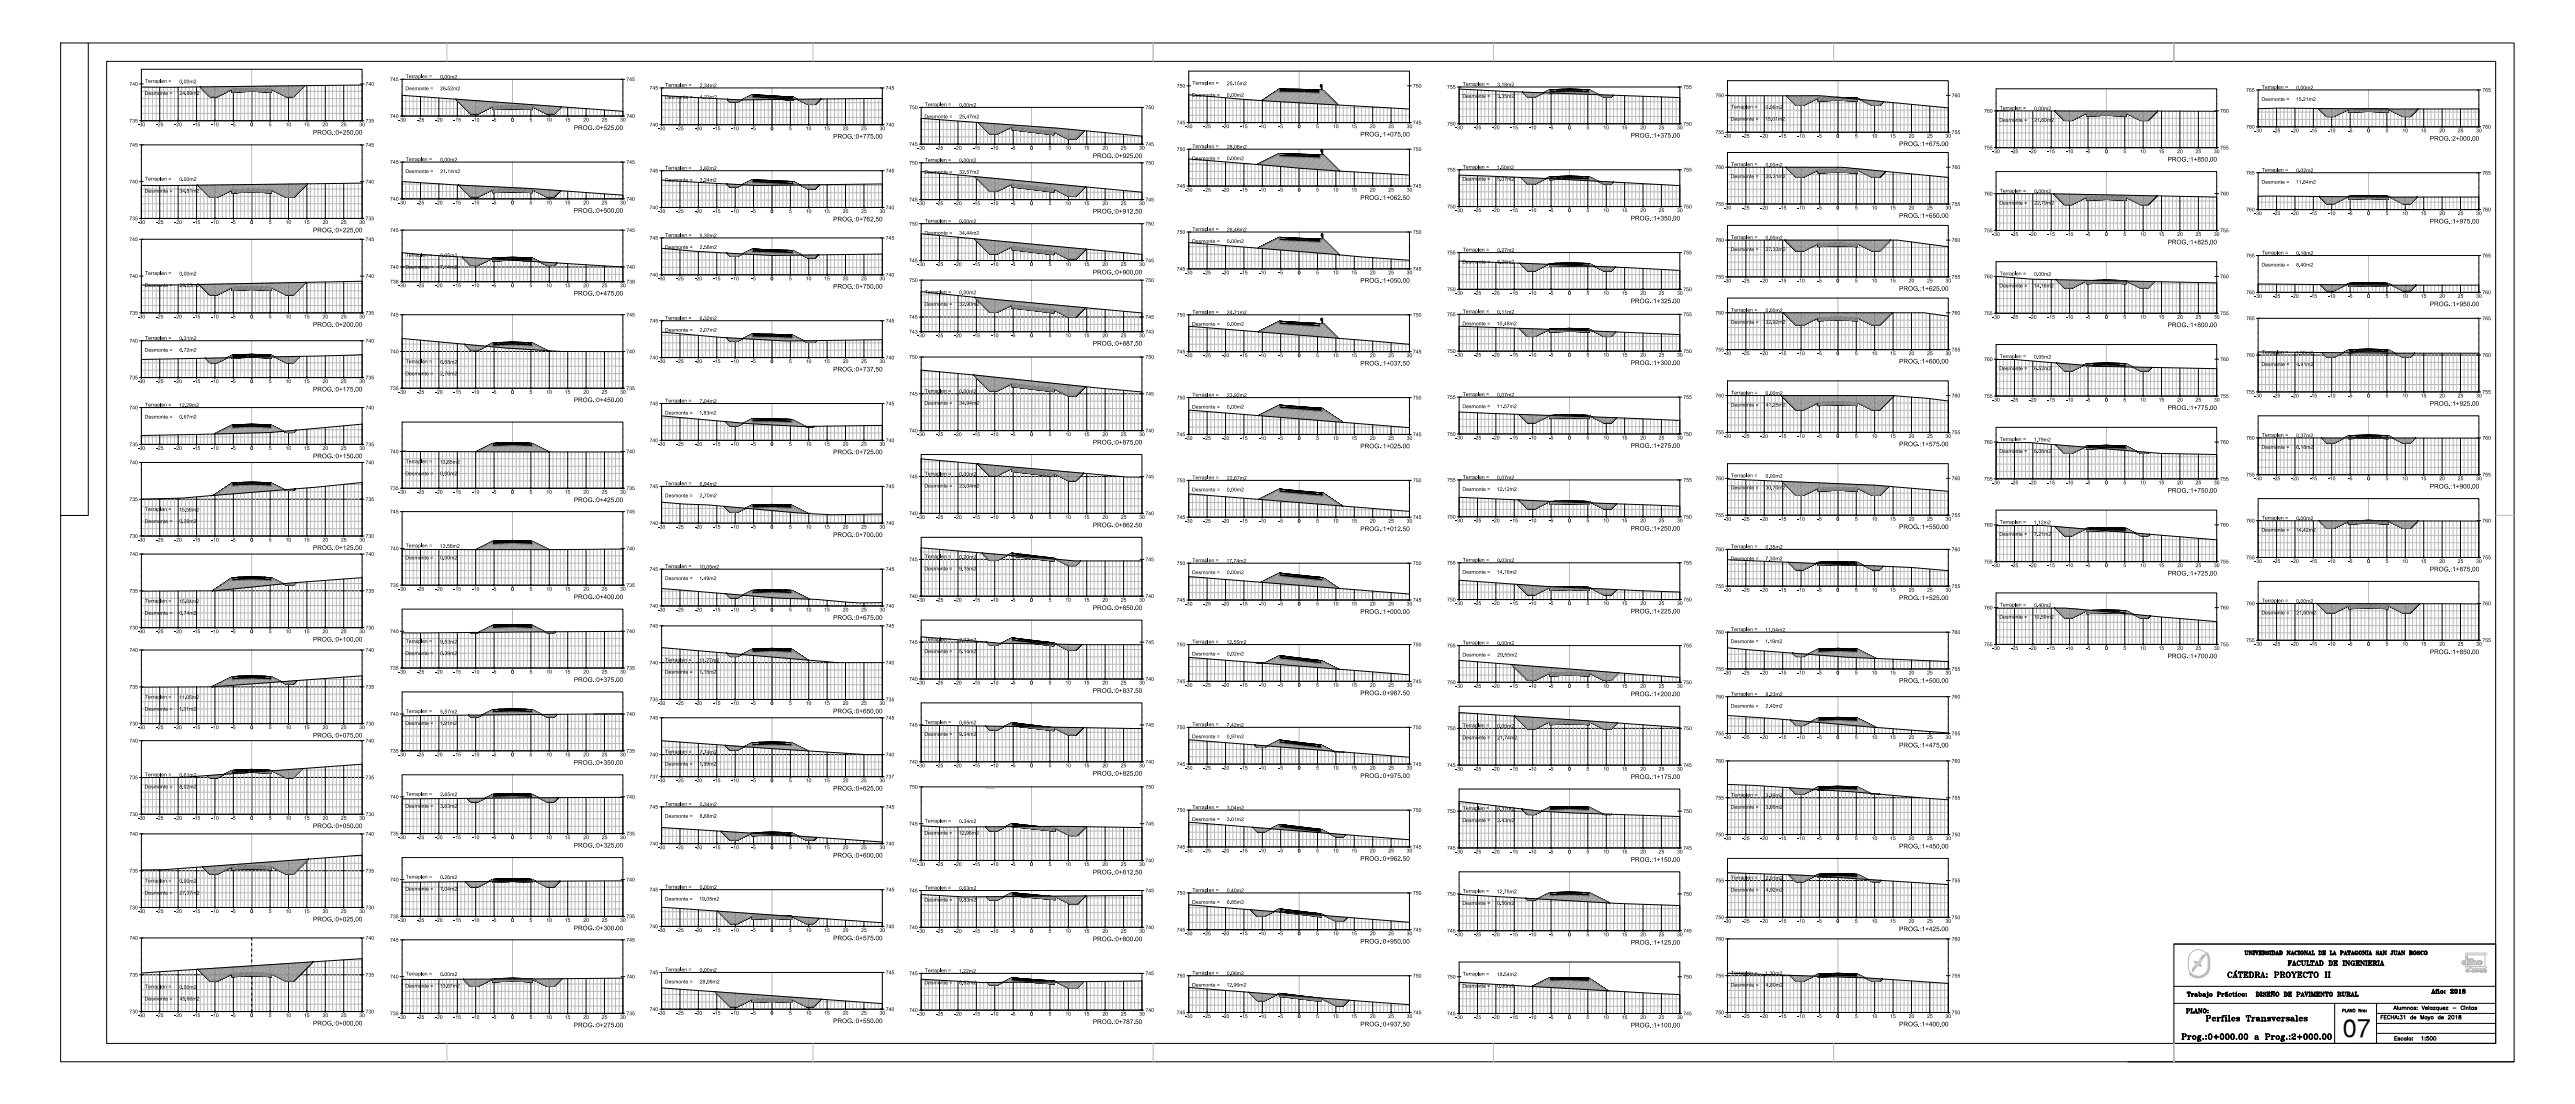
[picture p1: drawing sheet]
<svg xmlns="http://www.w3.org/2000/svg" width="1400mm" height="600mm" viewBox="0 0 1400 600" stroke-linecap="round" stroke-linejoin="round" font-family="sans-serif">
<defs><g id="words">
<text font-size="13.7" x="1274" y="564">07</text>
<text font-size="7.1" x="1210" y="533">CÁTEDRA: PROYECTO II</text>
<text font-size="5.7" x="1243" y="526">FACULTAD DE INGENIERIA</text>
<g font-size="5.3">
<text x="1321" y="541">Año: 2018</text>
<text x="1188" y="552">PLANO:</text>
</g>
<g font-size="4.9">
<text x="1220" y="520">UNIVERSIDAD NACIONAL DE LA PATAGONIA SAN JUAN BOSCO</text>
<text x="1301" y="567">Escala: 1:500</text>
</g>
<g font-size="3.9">
<text x="312" y="71">PROG.:0+525.00</text>
<text x="170" y="73">PROG.:0+250.00</text>
<text x="453" y="75">PROG.:0+775.00</text>
<text x="740" y="74">PROG.:1+075.00</text>
<text x="887" y="75">PROG.:1+375.00</text>
<text x="1321" y="76">PROG.:2+000.00</text>
<text x="1033" y="79">PROG.:1+675.00</text>
<text x="594" y="86">PROG.:0+925.00</text>
<text x="1179" y="88">PROG.:1+850.00</text>
<text x="740" y="109">PROG.:1+062.50</text>
<text x="312" y="116">PROG.:0+500.00</text>
<text x="594" y="116">PROG.:0+912.50</text>
<text x="887" y="120">PROG.:1+350.00</text>
<text x="1033" y="118">PROG.:1+650.00</text>
<text x="453" y="120">PROG.:0+762.50</text>
<text x="1321" y="121">PROG.:1+975.00</text>
<text x="170" y="126">PROG.:0+225.00</text>
<text x="1179" y="133">PROG.:1+825.00</text>
<text x="594" y="149">PROG.:0+900.00</text>
<text x="740" y="154">PROG.:1+050.00</text>
<text x="312" y="161">PROG.:0+475.00</text>
<text x="453" y="157">PROG.:0+750.00</text>
<text x="1033" y="158">PROG.:1+625.00</text>
<text x="887" y="165">PROG.:1+325.00</text>
<text x="1321" y="166">PROG.:1+950.00</text>
<text x="170" y="178">PROG.:0+200.00</text>
<text x="1179" y="178">PROG.:1+800.00</text>
<text x="594" y="188">PROG.:0+887.50</text>
<text x="1033" y="198">PROG.:1+600.00</text>
<text x="453" y="202">PROG.:0+737.50</text>
<text x="740" y="199">PROG.:1+037.50</text>
<text x="887" y="198">PROG.:1+300.00</text>
<text x="170" y="213">PROG.:0+175.00</text>
<text x="312" y="219">PROG.:0+450.00</text>
<text x="1321" y="221">PROG.:1+925.00</text>
<text x="1179" y="223">PROG.:1+775.00</text>
<text x="594" y="242">PROG.:0+875.00</text>
<text x="740" y="244">PROG.:1+025.00</text>
<text x="887" y="243">PROG.:1+275.00</text>
<text x="1033" y="243">PROG.:1+575.00</text>
<text x="170" y="249">PROG.:0+150.00</text>
<text x="453" y="247">PROG.:0+725.00</text>
<text x="1179" y="268">PROG.:1+750.00</text>
<text x="1321" y="266">PROG.:1+900.00</text>
<text x="312" y="273">PROG.:0+425.00</text>
<text x="594" y="287">PROG.:0+862.50</text>
<text x="1033" y="288">PROG.:1+550.00</text>
<text x="453" y="292">PROG.:0+700.00</text>
<text x="740" y="289">PROG.:1+012.50</text>
<text x="887" y="288">PROG.:1+250.00</text>
<text x="170" y="299">PROG.:0+125.00</text>
<text x="1321" y="311">PROG.:1+875.00</text>
<text x="1179" y="313">PROG.:1+725.00</text>
<text x="312" y="326">PROG.:0+400.00</text>
<text x="1033" y="326">PROG.:1+525.00</text>
<text x="594" y="332">PROG.:0+850.00</text>
<text x="740" y="334">PROG.:1+000.00</text>
<text x="887" y="333">PROG.:1+225.00</text>
<text x="453" y="337">PROG.:0+675.00</text>
<text x="170" y="349">PROG.:0+100.00</text>
<text x="1179" y="358">PROG.:1+700.00</text>
<text x="1321" y="356">PROG.:1+850.00</text>
<text x="312" y="371">PROG.:0+375.00</text>
<text x="1033" y="371">PROG.:1+500.00</text>
<text x="594" y="377">PROG.:0+837.50</text>
<text x="740" y="378">PROG.:0+987.50</text>
<text x="887" y="378">PROG.:1+200.00</text>
<text x="453" y="388">PROG.:0+650.00</text>
<text x="170" y="401">PROG.:0+075.00</text>
<text x="1033" y="406">PROG.:1+475.00</text>
<text x="312" y="416">PROG.:0+350.00</text>
<text x="594" y="422">PROG.:0+825.00</text>
<text x="740" y="423">PROG.:0+975.00</text>
<text x="887" y="423">PROG.:1+175.00</text>
<text x="453" y="430">PROG.:0+625.00</text>
<text x="170" y="450">PROG.:0+050.00</text>
<text x="312" y="461">PROG.:0+325.00</text>
<text x="1033" y="461">PROG.:1+450.00</text>
<text x="453" y="466">PROG.:0+600.00</text>
<text x="740" y="468">PROG.:0+962.50</text>
<text x="887" y="468">PROG.:1+150.00</text>
<text x="594" y="475">PROG.:0+812.50</text>
<text x="170" y="501">PROG.:0+025.00</text>
<text x="312" y="506">PROG.:0+300.00</text>
<text x="1033" y="506">PROG.:1+425.00</text>
<text x="453" y="511">PROG.:0+575.00</text>
<text x="594" y="512">PROG.:0+800.00</text>
<text x="740" y="513">PROG.:0+950.00</text>
<text x="887" y="513">PROG.:1+125.00</text>
<text x="170" y="557">PROG.:0+000.00</text>
<text x="453" y="556">PROG.:0+550.00</text>
<text x="594" y="557">PROG.:0+787.50</text>
<text x="740" y="558">PROG.:0+937.50</text>
<text x="1033" y="558">PROG.:1+400.00</text>
<text x="312" y="558">PROG.:0+275.00</text>
<text x="887" y="558">PROG.:1+100.00</text>
</g>
<g font-size="3.1">
<text x="70" y="47">740</text>
<text x="79" y="45">Terraplen =</text>
<text x="98" y="45">0.00m2</text>
<text x="199" y="47">740</text>
<text x="212" y="44">745</text>
<text x="221" y="43">Terraplen =</text>
<text x="239" y="43">0.00m2</text>
<text x="341" y="44">745</text>
<text x="362" y="47">Terraplen =</text>
<text x="380" y="47">2.34m2</text>
<text x="640" y="48">750</text>
<text x="648" y="46">Terraplen =</text>
<text x="667" y="46">25.15m2</text>
<text x="768" y="48">750</text>
<text x="795" y="47">Terraplen =</text>
<text x="814" y="47">3.18m2</text>
<text x="79" y="52">Desmonte =</text>
<text x="98" y="52">24.89m2</text>
<text x="220" y="49">Desmonte = 26.52m2</text>
<text x="353" y="49">745</text>
<text x="362" y="54">Desmonte =</text>
<text x="380" y="54">4.23m2</text>
<text x="482" y="49">745</text>
<text x="648" y="53">Desmonte = 0.00m2</text>
<text x="787" y="48">755</text>
<text x="795" y="53">Desmonte =</text>
<text x="814" y="53">3.35m2</text>
<text x="915" y="48">755</text>
<text x="933" y="53">760</text>
<text x="1061" y="53">760</text>
<text x="1221" y="50">765</text>
<text x="1230" y="48">Terraplen =</text>
<text x="1249" y="49">0.00m2</text>
<text x="1350" y="50">765</text>
<text x="494" y="59">750</text>
<text x="503" y="58">Terraplen =</text>
<text x="522" y="58">0.00m2</text>
<text x="623" y="59">750</text>
<text x="941" y="59">Terraplen =</text>
<text x="960" y="59">0.06m2</text>
<text x="1087" y="60">Terraplen =</text>
<text x="1106" y="60">0.00m2</text>
<text x="1230" y="55">Desmonte = 15.21m2</text>
<text x="212" y="64">740</text>
<text x="341" y="64">740</text>
<text x="503" y="64">Desmonte = 25.47m2</text>
<text x="941" y="66">Desmonte =</text>
<text x="960" y="66">15.01m2</text>
<text x="1079" y="61">760</text>
<text x="1207" y="61">760</text>
<text x="70" y="67">735</text>
<text x="75" y="69">-30</text>
<text x="85" y="69">-25</text>
<text x="95" y="69">-20</text>
<text x="105" y="69">-15</text>
<text x="115" y="69">-10</text>
<text x="126" y="69">-5</text>
<text x="136" y="69">0</text>
<text x="146" y="69">5</text>
<text x="155" y="69">10</text>
<text x="165" y="69">15</text>
<text x="175" y="69">20</text>
<text x="185" y="69">25</text>
<text x="195" y="69">30</text>
<text x="199" y="67">735</text>
<text x="217" y="66">-30</text>
<text x="227" y="66">-25</text>
<text x="237" y="66">-20</text>
<text x="247" y="66">-15</text>
<text x="257" y="66">-10</text>
<text x="267" y="66">-5</text>
<text x="278" y="66">0</text>
<text x="288" y="66">5</text>
<text x="297" y="66">10</text>
<text x="307" y="66">15</text>
<text x="317" y="66">20</text>
<text x="327" y="66">25</text>
<text x="337" y="66">30</text>
<text x="353" y="69">740</text>
<text x="358" y="71">-30</text>
<text x="368" y="71">-25</text>
<text x="378" y="71">-20</text>
<text x="388" y="71">-15</text>
<text x="398" y="71">-10</text>
<text x="409" y="71">-5</text>
<text x="419" y="71">0</text>
<text x="429" y="71">5</text>
<text x="438" y="71">10</text>
<text x="448" y="71">15</text>
<text x="458" y="71">20</text>
<text x="468" y="71">25</text>
<text x="478" y="71">30</text>
<text x="482" y="69">740</text>
<text x="640" y="68">745</text>
<text x="644" y="70">-30</text>
<text x="654" y="70">-25</text>
<text x="664" y="70">-20</text>
<text x="674" y="70">-15</text>
<text x="684" y="70">-10</text>
<text x="695" y="70">-5</text>
<text x="706" y="70">0</text>
<text x="716" y="70">5</text>
<text x="725" y="70">10</text>
<text x="735" y="70">15</text>
<text x="745" y="70">20</text>
<text x="755" y="70">25</text>
<text x="765" y="70">30</text>
<text x="768" y="68">745</text>
<text x="787" y="68">750</text>
<text x="791" y="70">-30</text>
<text x="801" y="70">-25</text>
<text x="811" y="70">-20</text>
<text x="821" y="70">-15</text>
<text x="831" y="70">-10</text>
<text x="842" y="70">-5</text>
<text x="853" y="70">0</text>
<text x="863" y="70">5</text>
<text x="872" y="70">10</text>
<text x="882" y="70">15</text>
<text x="892" y="70">20</text>
<text x="902" y="70">25</text>
<text x="912" y="70">30</text>
<text x="915" y="68">750</text>
<text x="1087" y="66">Desmonte =</text>
<text x="1106" y="66">21.60m2</text>
<text x="1221" y="70">760</text>
<text x="1226" y="72">-30</text>
<text x="1236" y="72">-25</text>
<text x="1246" y="72">-20</text>
<text x="1256" y="72">-15</text>
<text x="1266" y="72">-10</text>
<text x="1277" y="72">-5</text>
<text x="1287" y="72">0</text>
<text x="1297" y="72">5</text>
<text x="1306" y="72">10</text>
<text x="1316" y="72">15</text>
<text x="1326" y="72">20</text>
<text x="1336" y="72">25</text>
<text x="1346" y="72">30</text>
<text x="1350" y="70">760</text>
<text x="933" y="73">755</text>
<text x="937" y="75">-30</text>
<text x="947" y="75">-25</text>
<text x="957" y="75">-20</text>
<text x="967" y="75">-15</text>
<text x="977" y="75">-10</text>
<text x="988" y="75">-5</text>
<text x="999" y="75">0</text>
<text x="1009" y="75">5</text>
<text x="1018" y="75">10</text>
<text x="1028" y="75">15</text>
<text x="1038" y="75">20</text>
<text x="1048" y="75">25</text>
<text x="1058" y="75">30</text>
<text x="1061" y="73">755</text>
<text x="70" y="80">745</text>
<text x="199" y="80">745</text>
<text x="494" y="79">745</text>
<text x="499" y="81">-30</text>
<text x="509" y="81">-25</text>
<text x="519" y="81">-20</text>
<text x="529" y="81">-15</text>
<text x="539" y="81">-10</text>
<text x="550" y="81">-5</text>
<text x="560" y="81">0</text>
<text x="570" y="81">5</text>
<text x="579" y="81">10</text>
<text x="589" y="81">15</text>
<text x="599" y="81">20</text>
<text x="609" y="81">25</text>
<text x="619" y="81">30</text>
<text x="623" y="79">745</text>
<text x="640" y="82">750</text>
<text x="648" y="81">Terraplen =</text>
<text x="667" y="81">28.06m2</text>
<text x="768" y="82">750</text>
<text x="1079" y="81">755</text>
<text x="1083" y="83">-30</text>
<text x="1093" y="83">-25</text>
<text x="1103" y="83">-20</text>
<text x="1113" y="83">-15</text>
<text x="1123" y="83">-10</text>
<text x="1134" y="83">-5</text>
<text x="1145" y="83">0</text>
<text x="1155" y="83">5</text>
<text x="1164" y="83">10</text>
<text x="1174" y="83">15</text>
<text x="1184" y="83">20</text>
<text x="1194" y="83">25</text>
<text x="1204" y="83">30</text>
<text x="1207" y="81">755</text>
<text x="212" y="89">745</text>
<text x="221" y="88">Terraplen =</text>
<text x="239" y="88">0.00m2</text>
<text x="341" y="89">745</text>
<text x="494" y="89">750</text>
<text x="503" y="88">Terraplen =</text>
<text x="522" y="88">0.00m2</text>
<text x="623" y="89">750</text>
<text x="648" y="87">Desmonte = 0.00m2</text>
<text x="220" y="94">Desmonte = 21.14m2</text>
<text x="353" y="94">745</text>
<text x="362" y="92">Terraplen =</text>
<text x="380" y="92">3.92m2</text>
<text x="482" y="94">745</text>
<text x="503" y="94">Desmonte = 32.57m2</text>
<text x="787" y="93">755</text>
<text x="795" y="92">Terraplen =</text>
<text x="814" y="92">1.50m2</text>
<text x="915" y="93">755</text>
<text x="933" y="92">760</text>
<text x="941" y="90">Terraplen =</text>
<text x="960" y="91">0.00m2</text>
<text x="1061" y="92">760</text>
<text x="1221" y="95">765</text>
<text x="1230" y="93">Terraplen =</text>
<text x="1249" y="94">0.02m2</text>
<text x="1350" y="95">765</text>
<text x="70" y="100">740</text>
<text x="79" y="98">Terraplen =</text>
<text x="98" y="98">0.00m2</text>
<text x="199" y="100">740</text>
<text x="362" y="99">Desmonte = 3.24m2</text>
<text x="795" y="98">Desmonte =</text>
<text x="814" y="98">5.07m2</text>
<text x="941" y="97">Desmonte =</text>
<text x="960" y="97">20.31m2</text>
<text x="1230" y="100">Desmonte = 11.84m2</text>
<text x="79" y="105">Desmonte =</text>
<text x="98" y="105">34.81m2</text>
<text x="640" y="102">745</text>
<text x="644" y="104">-30</text>
<text x="654" y="104">-25</text>
<text x="664" y="104">-20</text>
<text x="674" y="104">-15</text>
<text x="684" y="104">-10</text>
<text x="695" y="104">-5</text>
<text x="706" y="104">0</text>
<text x="716" y="104">5</text>
<text x="725" y="104">10</text>
<text x="735" y="104">15</text>
<text x="745" y="104">20</text>
<text x="755" y="104">25</text>
<text x="765" y="104">30</text>
<text x="768" y="102">745</text>
<text x="1079" y="106">760</text>
<text x="1087" y="105">Terraplen =</text>
<text x="1106" y="105">0.00m2</text>
<text x="1207" y="106">760</text>
<text x="212" y="109">740</text>
<text x="217" y="111">-30</text>
<text x="227" y="111">-25</text>
<text x="237" y="111">-20</text>
<text x="247" y="111">-15</text>
<text x="257" y="111">-10</text>
<text x="267" y="111">-5</text>
<text x="278" y="111">0</text>
<text x="288" y="111">5</text>
<text x="297" y="111">10</text>
<text x="307" y="111">15</text>
<text x="317" y="111">20</text>
<text x="327" y="111">25</text>
<text x="337" y="111">30</text>
<text x="341" y="109">740</text>
<text x="353" y="114">740</text>
<text x="482" y="114">740</text>
<text x="494" y="109">745</text>
<text x="499" y="112">-30</text>
<text x="509" y="112">-25</text>
<text x="519" y="112">-20</text>
<text x="529" y="112">-15</text>
<text x="539" y="112">-10</text>
<text x="550" y="112">-5</text>
<text x="560" y="112">0</text>
<text x="570" y="112">5</text>
<text x="579" y="112">10</text>
<text x="589" y="112">15</text>
<text x="599" y="112">20</text>
<text x="609" y="112">25</text>
<text x="619" y="112">30</text>
<text x="623" y="109">745</text>
<text x="787" y="113">750</text>
<text x="915" y="113">750</text>
<text x="933" y="112">755</text>
<text x="937" y="114">-30</text>
<text x="947" y="114">-25</text>
<text x="957" y="114">-20</text>
<text x="967" y="114">-15</text>
<text x="977" y="114">-10</text>
<text x="988" y="114">-5</text>
<text x="999" y="114">0</text>
<text x="1009" y="114">5</text>
<text x="1018" y="114">10</text>
<text x="1028" y="114">15</text>
<text x="1038" y="114">20</text>
<text x="1048" y="114">25</text>
<text x="1058" y="114">30</text>
<text x="1061" y="112">755</text>
<text x="1087" y="111">Desmonte =</text>
<text x="1106" y="111">22.79m2</text>
<text x="70" y="120">735</text>
<text x="199" y="120">735</text>
<text x="358" y="116">-30</text>
<text x="368" y="116">-25</text>
<text x="378" y="116">-20</text>
<text x="388" y="116">-15</text>
<text x="398" y="116">-10</text>
<text x="409" y="116">-5</text>
<text x="419" y="116">0</text>
<text x="429" y="116">5</text>
<text x="438" y="116">10</text>
<text x="448" y="116">15</text>
<text x="458" y="116">20</text>
<text x="468" y="116">25</text>
<text x="478" y="116">30</text>
<text x="791" y="115">-30</text>
<text x="801" y="115">-25</text>
<text x="811" y="115">-20</text>
<text x="821" y="115">-15</text>
<text x="831" y="115">-10</text>
<text x="842" y="115">-5</text>
<text x="853" y="115">0</text>
<text x="863" y="115">5</text>
<text x="872" y="115">10</text>
<text x="882" y="115">15</text>
<text x="892" y="115">20</text>
<text x="902" y="115">25</text>
<text x="912" y="115">30</text>
<text x="1221" y="115">760</text>
<text x="1226" y="117">-30</text>
<text x="1236" y="117">-25</text>
<text x="1246" y="117">-20</text>
<text x="1256" y="117">-15</text>
<text x="1266" y="117">-10</text>
<text x="1277" y="117">-5</text>
<text x="1287" y="117">0</text>
<text x="1297" y="117">5</text>
<text x="1306" y="117">10</text>
<text x="1316" y="117">15</text>
<text x="1326" y="117">20</text>
<text x="1336" y="117">25</text>
<text x="1346" y="117">30</text>
<text x="1350" y="115">760</text>
<text x="75" y="122">-30</text>
<text x="85" y="122">-25</text>
<text x="95" y="122">-20</text>
<text x="105" y="122">-15</text>
<text x="115" y="122">-10</text>
<text x="126" y="122">-5</text>
<text x="136" y="122">0</text>
<text x="146" y="122">5</text>
<text x="155" y="122">10</text>
<text x="165" y="122">15</text>
<text x="175" y="122">20</text>
<text x="185" y="122">25</text>
<text x="195" y="122">30</text>
<text x="494" y="123">750</text>
<text x="503" y="121">Terraplen =</text>
<text x="522" y="121">0.00m2</text>
<text x="623" y="123">750</text>
<text x="648" y="126">Terraplen =</text>
<text x="667" y="126">26.46m2</text>
<text x="70" y="131">745</text>
<text x="199" y="131">745</text>
<text x="212" y="126">745</text>
<text x="341" y="126">745</text>
<text x="353" y="130">745</text>
<text x="362" y="129">Terraplen =</text>
<text x="380" y="129">5.30m2</text>
<text x="482" y="130">745</text>
<text x="503" y="128">Desmonte = 34.44m2</text>
<text x="640" y="127">750</text>
<text x="768" y="127">750</text>
<text x="933" y="131">760</text>
<text x="941" y="130">Terraplen =</text>
<text x="960" y="130">0.00m2</text>
<text x="1061" y="131">760</text>
<text x="1079" y="126">755</text>
<text x="1083" y="128">-30</text>
<text x="1093" y="128">-25</text>
<text x="1103" y="128">-20</text>
<text x="1113" y="128">-15</text>
<text x="1123" y="128">-10</text>
<text x="1134" y="128">-5</text>
<text x="1145" y="128">0</text>
<text x="1155" y="128">5</text>
<text x="1164" y="128">10</text>
<text x="1174" y="128">15</text>
<text x="1184" y="128">20</text>
<text x="1194" y="128">25</text>
<text x="1204" y="128">30</text>
<text x="1207" y="126">755</text>
<text x="362" y="135">Desmonte = 2.58m2</text>
<text x="648" y="132">Desmonte = 0.00m2</text>
<text x="795" y="137">Terraplen =</text>
<text x="814" y="137">0.27m2</text>
<text x="941" y="136">Desmonte =</text>
<text x="960" y="136">27.33m2</text>
<text x="221" y="140">Terraplen =</text>
<text x="239" y="140">0.65m2</text>
<text x="494" y="143">745</text>
<text x="623" y="143">745</text>
<text x="787" y="138">755</text>
<text x="795" y="143">Desmonte =</text>
<text x="814" y="143">8.25m2</text>
<text x="915" y="138">755</text>
<text x="1221" y="140">765</text>
<text x="1230" y="138">Terraplen =</text>
<text x="1249" y="139">0.18m2</text>
<text x="1350" y="140">765</text>
<text x="79" y="149">Terraplen =</text>
<text x="98" y="150">0.00m2</text>
<text x="212" y="146">740</text>
<text x="220" y="146">Desmonte =</text>
<text x="239" y="146">7.14m2</text>
<text x="341" y="146">740</text>
<text x="499" y="145">-30</text>
<text x="509" y="145">-25</text>
<text x="519" y="145">-20</text>
<text x="529" y="145">-15</text>
<text x="539" y="145">-10</text>
<text x="550" y="145">-5</text>
<text x="560" y="145">0</text>
<text x="570" y="145">5</text>
<text x="579" y="145">10</text>
<text x="589" y="145">15</text>
<text x="599" y="145">20</text>
<text x="609" y="145">25</text>
<text x="619" y="145">30</text>
<text x="640" y="147">745</text>
<text x="644" y="149">-30</text>
<text x="654" y="149">-25</text>
<text x="664" y="149">-20</text>
<text x="674" y="149">-15</text>
<text x="684" y="149">-10</text>
<text x="695" y="149">-5</text>
<text x="706" y="149">0</text>
<text x="716" y="149">5</text>
<text x="725" y="149">10</text>
<text x="735" y="149">15</text>
<text x="745" y="149">20</text>
<text x="755" y="149">25</text>
<text x="765" y="149">30</text>
<text x="768" y="147">745</text>
<text x="1087" y="150">Terraplen =</text>
<text x="1106" y="150">0.00m2</text>
<text x="1230" y="145">Desmonte = 8.40m2</text>
<text x="70" y="151">740</text>
<text x="79" y="156">Desmonte =</text>
<text x="199" y="151">740</text>
<text x="212" y="154">738</text>
<text x="341" y="154">738</text>
<text x="353" y="150">740</text>
<text x="358" y="152">-30</text>
<text x="368" y="152">-25</text>
<text x="378" y="152">-20</text>
<text x="388" y="152">-15</text>
<text x="398" y="152">-10</text>
<text x="409" y="152">-5</text>
<text x="419" y="152">0</text>
<text x="429" y="152">5</text>
<text x="438" y="152">10</text>
<text x="448" y="152">15</text>
<text x="458" y="152">20</text>
<text x="468" y="152">25</text>
<text x="478" y="152">30</text>
<text x="482" y="150">740</text>
<text x="494" y="153">750</text>
<text x="623" y="153">750</text>
<text x="933" y="152">755</text>
<text x="937" y="154">-30</text>
<text x="947" y="154">-25</text>
<text x="957" y="154">-20</text>
<text x="967" y="154">-15</text>
<text x="977" y="154">-10</text>
<text x="988" y="154">-5</text>
<text x="999" y="154">0</text>
<text x="1009" y="154">5</text>
<text x="1018" y="154">10</text>
<text x="1028" y="154">15</text>
<text x="1038" y="154">20</text>
<text x="1048" y="154">25</text>
<text x="1058" y="154">30</text>
<text x="1061" y="152">755</text>
<text x="1079" y="151">760</text>
<text x="1207" y="151">760</text>
<text x="98" y="156">29.23m2</text>
<text x="217" y="156">-30</text>
<text x="227" y="156">-25</text>
<text x="237" y="156">-20</text>
<text x="247" y="156">-15</text>
<text x="257" y="156">-10</text>
<text x="267" y="156">-5</text>
<text x="278" y="156">0</text>
<text x="288" y="156">5</text>
<text x="297" y="156">10</text>
<text x="307" y="156">15</text>
<text x="317" y="156">20</text>
<text x="327" y="156">25</text>
<text x="337" y="156">30</text>
<text x="503" y="160">Terraplen =</text>
<text x="522" y="160">0.00m2</text>
<text x="787" y="158">750</text>
<text x="791" y="160">-30</text>
<text x="801" y="160">-25</text>
<text x="811" y="160">-20</text>
<text x="821" y="160">-15</text>
<text x="831" y="160">-10</text>
<text x="842" y="160">-5</text>
<text x="853" y="160">0</text>
<text x="863" y="160">5</text>
<text x="872" y="160">10</text>
<text x="882" y="160">15</text>
<text x="892" y="160">20</text>
<text x="902" y="160">25</text>
<text x="912" y="160">30</text>
<text x="915" y="158">750</text>
<text x="1087" y="156">Desmonte =</text>
<text x="1106" y="156">14.16m2</text>
<text x="1221" y="160">760</text>
<text x="1226" y="162">-30</text>
<text x="1236" y="162">-25</text>
<text x="1246" y="162">-20</text>
<text x="1256" y="162">-15</text>
<text x="1266" y="162">-10</text>
<text x="1277" y="162">-5</text>
<text x="1287" y="162">0</text>
<text x="1297" y="162">5</text>
<text x="1306" y="162">10</text>
<text x="1316" y="162">15</text>
<text x="1326" y="162">20</text>
<text x="1336" y="162">25</text>
<text x="1346" y="162">30</text>
<text x="1350" y="160">760</text>
<text x="503" y="166">Desmonte =</text>
<text x="522" y="166">32.90m2</text>
<text x="70" y="171">735</text>
<text x="75" y="173">-30</text>
<text x="85" y="173">-25</text>
<text x="95" y="173">-20</text>
<text x="105" y="173">-15</text>
<text x="115" y="173">-10</text>
<text x="126" y="173">-5</text>
<text x="136" y="173">0</text>
<text x="146" y="173">5</text>
<text x="155" y="173">10</text>
<text x="165" y="173">15</text>
<text x="175" y="173">20</text>
<text x="185" y="173">25</text>
<text x="195" y="173">30</text>
<text x="199" y="171">735</text>
<text x="212" y="172">745</text>
<text x="341" y="172">745</text>
<text x="362" y="174">Terraplen =</text>
<text x="494" y="173">745</text>
<text x="623" y="173">745</text>
<text x="640" y="172">750</text>
<text x="648" y="171">Terraplen =</text>
<text x="667" y="171">24.71m2</text>
<text x="768" y="172">750</text>
<text x="787" y="172">755</text>
<text x="795" y="170">Terraplen =</text>
<text x="814" y="171">0.11m2</text>
<text x="915" y="172">755</text>
<text x="933" y="171">760</text>
<text x="941" y="169">Terraplen =</text>
<text x="960" y="170">0.00m2</text>
<text x="1061" y="171">760</text>
<text x="1079" y="171">755</text>
<text x="1083" y="173">-30</text>
<text x="1093" y="173">-25</text>
<text x="1103" y="173">-20</text>
<text x="1113" y="173">-15</text>
<text x="1123" y="173">-10</text>
<text x="1134" y="173">-5</text>
<text x="1145" y="173">0</text>
<text x="1155" y="173">5</text>
<text x="1164" y="173">10</text>
<text x="1174" y="173">15</text>
<text x="1184" y="173">20</text>
<text x="1194" y="173">25</text>
<text x="1204" y="173">30</text>
<text x="1207" y="171">755</text>
<text x="1221" y="174">765</text>
<text x="1350" y="174">765</text>
<text x="353" y="175">745</text>
<text x="380" y="174">6.32m2</text>
<text x="482" y="175">745</text>
<text x="648" y="177">Desmonte = 0.00m2</text>
<text x="795" y="177">Desmonte = 10.48m2</text>
<text x="941" y="176">Desmonte =</text>
<text x="960" y="176">32.92m2</text>
<text x="79" y="185">Terraplen =</text>
<text x="98" y="185">0.31m2</text>
<text x="362" y="180">Desmonte = 2.07m2</text>
<text x="494" y="181">743</text>
<text x="499" y="183">-30</text>
<text x="509" y="183">-25</text>
<text x="519" y="183">-20</text>
<text x="529" y="183">-15</text>
<text x="539" y="183">-10</text>
<text x="550" y="183">-5</text>
<text x="560" y="183">0</text>
<text x="570" y="183">5</text>
<text x="579" y="183">10</text>
<text x="589" y="183">15</text>
<text x="599" y="183">20</text>
<text x="609" y="183">25</text>
<text x="619" y="183">30</text>
<text x="623" y="181">743</text>
<text x="70" y="186">740</text>
<text x="79" y="191">Desmonte = 6.72m2</text>
<text x="199" y="186">740</text>
<text x="787" y="192">750</text>
<text x="915" y="192">750</text>
<text x="933" y="191">755</text>
<text x="1061" y="191">755</text>
<text x="212" y="192">740</text>
<text x="221" y="197">Terraplen =</text>
<text x="239" y="198">6.68m2</text>
<text x="341" y="192">740</text>
<text x="353" y="195">740</text>
<text x="358" y="197">-30</text>
<text x="368" y="197">-25</text>
<text x="378" y="197">-20</text>
<text x="388" y="197">-15</text>
<text x="398" y="197">-10</text>
<text x="409" y="197">-5</text>
<text x="419" y="197">0</text>
<text x="429" y="197">5</text>
<text x="438" y="197">10</text>
<text x="448" y="197">15</text>
<text x="458" y="197">20</text>
<text x="468" y="197">25</text>
<text x="478" y="197">30</text>
<text x="482" y="195">740</text>
<text x="494" y="195">750</text>
<text x="623" y="195">750</text>
<text x="640" y="192">745</text>
<text x="644" y="194">-30</text>
<text x="654" y="194">-25</text>
<text x="664" y="194">-20</text>
<text x="674" y="194">-15</text>
<text x="684" y="194">-10</text>
<text x="695" y="194">-5</text>
<text x="706" y="194">0</text>
<text x="716" y="194">5</text>
<text x="725" y="194">10</text>
<text x="735" y="194">15</text>
<text x="745" y="194">20</text>
<text x="755" y="194">25</text>
<text x="765" y="194">30</text>
<text x="768" y="192">745</text>
<text x="791" y="194">-30</text>
<text x="801" y="194">-25</text>
<text x="811" y="194">-20</text>
<text x="821" y="194">-15</text>
<text x="831" y="194">-10</text>
<text x="842" y="194">-5</text>
<text x="853" y="194">0</text>
<text x="863" y="194">5</text>
<text x="872" y="194">10</text>
<text x="882" y="194">15</text>
<text x="892" y="194">20</text>
<text x="902" y="194">25</text>
<text x="912" y="194">30</text>
<text x="937" y="193">-30</text>
<text x="947" y="193">-25</text>
<text x="957" y="193">-20</text>
<text x="967" y="193">-15</text>
<text x="977" y="193">-10</text>
<text x="988" y="193">-5</text>
<text x="999" y="193">0</text>
<text x="1009" y="193">5</text>
<text x="1018" y="193">10</text>
<text x="1028" y="193">15</text>
<text x="1038" y="193">20</text>
<text x="1048" y="193">25</text>
<text x="1058" y="193">30</text>
<text x="1079" y="196">760</text>
<text x="1087" y="195">Terraplen =</text>
<text x="1106" y="195">0.95m2</text>
<text x="1207" y="196">760</text>
<text x="1221" y="194">760</text>
<text x="1230" y="192">Terraplen =</text>
<text x="1248" y="193">1.50m2</text>
<text x="1350" y="194">760</text>
<text x="1087" y="201">Desmonte =</text>
<text x="1106" y="201">6.52m2</text>
<text x="1230" y="199">Desmonte =</text>
<text x="1249" y="199">4.41m2</text>
<text x="70" y="206">735</text>
<text x="75" y="208">-30</text>
<text x="85" y="208">-25</text>
<text x="95" y="208">-20</text>
<text x="105" y="208">-15</text>
<text x="115" y="208">-10</text>
<text x="126" y="208">-5</text>
<text x="136" y="208">0</text>
<text x="146" y="208">5</text>
<text x="155" y="208">10</text>
<text x="165" y="208">15</text>
<text x="175" y="208">20</text>
<text x="185" y="208">25</text>
<text x="195" y="208">30</text>
<text x="199" y="206">735</text>
<text x="220" y="204">Desmonte =</text>
<text x="239" y="204">2.76m2</text>
<text x="212" y="212">735</text>
<text x="217" y="214">-30</text>
<text x="227" y="214">-25</text>
<text x="237" y="214">-20</text>
<text x="247" y="214">-15</text>
<text x="257" y="214">-10</text>
<text x="267" y="214">-5</text>
<text x="278" y="214">0</text>
<text x="288" y="214">5</text>
<text x="297" y="214">10</text>
<text x="307" y="214">15</text>
<text x="317" y="214">20</text>
<text x="327" y="214">25</text>
<text x="337" y="214">30</text>
<text x="341" y="212">735</text>
<text x="494" y="215">745</text>
<text x="503" y="213">Terraplen =</text>
<text x="522" y="214">0.00m2</text>
<text x="623" y="215">745</text>
<text x="648" y="216">Terraplen =</text>
<text x="667" y="216">23.92m2</text>
<text x="795" y="215">Terraplen =</text>
<text x="814" y="216">0.07m2</text>
<text x="941" y="214">Terraplen =</text>
<text x="960" y="215">0.00m2</text>
<text x="1221" y="214">755</text>
<text x="1350" y="214">755</text>
<text x="79" y="221">Terraplen =</text>
<text x="97" y="221">12.29m2</text>
<text x="353" y="220">745</text>
<text x="362" y="219">Terraplen =</text>
<text x="380" y="219">7.04m2</text>
<text x="482" y="220">745</text>
<text x="503" y="220">Desmonte =</text>
<text x="522" y="220">34.94m2</text>
<text x="640" y="217">750</text>
<text x="768" y="217">750</text>
<text x="787" y="217">755</text>
<text x="795" y="222">Desmonte = 11.57m2</text>
<text x="915" y="217">755</text>
<text x="933" y="216">760</text>
<text x="941" y="221">Desmonte =</text>
<text x="960" y="221">41.25m2</text>
<text x="1061" y="216">760</text>
<text x="1079" y="216">755</text>
<text x="1083" y="218">-30</text>
<text x="1093" y="218">-25</text>
<text x="1103" y="218">-20</text>
<text x="1113" y="218">-15</text>
<text x="1123" y="218">-10</text>
<text x="1134" y="218">-5</text>
<text x="1145" y="218">0</text>
<text x="1155" y="218">5</text>
<text x="1164" y="218">10</text>
<text x="1174" y="218">15</text>
<text x="1184" y="218">20</text>
<text x="1194" y="218">25</text>
<text x="1204" y="218">30</text>
<text x="1207" y="216">755</text>
<text x="1226" y="216">-30</text>
<text x="1236" y="216">-25</text>
<text x="1246" y="216">-20</text>
<text x="1256" y="216">-15</text>
<text x="1266" y="216">-10</text>
<text x="1277" y="216">-5</text>
<text x="1287" y="216">0</text>
<text x="1297" y="216">5</text>
<text x="1306" y="216">10</text>
<text x="1316" y="216">15</text>
<text x="1326" y="216">20</text>
<text x="1336" y="216">25</text>
<text x="1346" y="216">30</text>
<text x="70" y="223">740</text>
<text x="79" y="227">Desmonte = 0.67m2</text>
<text x="199" y="223">740</text>
<text x="362" y="225">Desmonte = 1.83m2</text>
<text x="648" y="222">Desmonte = 0.00m2</text>
<text x="494" y="235">740</text>
<text x="499" y="237">-30</text>
<text x="509" y="237">-25</text>
<text x="519" y="237">-20</text>
<text x="529" y="237">-15</text>
<text x="539" y="237">-10</text>
<text x="550" y="237">-5</text>
<text x="560" y="237">0</text>
<text x="570" y="237">5</text>
<text x="579" y="237">10</text>
<text x="589" y="237">15</text>
<text x="599" y="237">20</text>
<text x="609" y="237">25</text>
<text x="619" y="237">30</text>
<text x="623" y="235">740</text>
<text x="640" y="237">745</text>
<text x="644" y="239">-30</text>
<text x="654" y="239">-25</text>
<text x="664" y="239">-20</text>
<text x="674" y="239">-15</text>
<text x="684" y="239">-10</text>
<text x="695" y="239">-5</text>
<text x="706" y="239">0</text>
<text x="716" y="239">5</text>
<text x="725" y="239">10</text>
<text x="735" y="239">15</text>
<text x="745" y="239">20</text>
<text x="755" y="239">25</text>
<text x="765" y="239">30</text>
<text x="768" y="237">745</text>
<text x="787" y="237">750</text>
<text x="791" y="239">-30</text>
<text x="801" y="239">-25</text>
<text x="811" y="239">-20</text>
<text x="821" y="239">-15</text>
<text x="831" y="239">-10</text>
<text x="842" y="239">-5</text>
<text x="853" y="239">0</text>
<text x="863" y="239">5</text>
<text x="872" y="239">10</text>
<text x="882" y="239">15</text>
<text x="892" y="239">20</text>
<text x="902" y="239">25</text>
<text x="912" y="239">30</text>
<text x="915" y="237">750</text>
<text x="933" y="236">755</text>
<text x="937" y="238">-30</text>
<text x="947" y="238">-25</text>
<text x="957" y="238">-20</text>
<text x="967" y="238">-15</text>
<text x="977" y="238">-10</text>
<text x="988" y="238">-5</text>
<text x="999" y="238">0</text>
<text x="1009" y="238">5</text>
<text x="1018" y="238">10</text>
<text x="1028" y="238">15</text>
<text x="1038" y="238">20</text>
<text x="1048" y="238">25</text>
<text x="1058" y="238">30</text>
<text x="1061" y="236">755</text>
<text x="1087" y="240">Terraplen =</text>
<text x="1106" y="240">1.79m2</text>
<text x="1221" y="239">760</text>
<text x="1230" y="237">Terraplen =</text>
<text x="1249" y="238">0.37m2</text>
<text x="1350" y="239">760</text>
<text x="70" y="243">735</text>
<text x="75" y="245">-30</text>
<text x="85" y="245">-25</text>
<text x="95" y="245">-20</text>
<text x="105" y="245">-15</text>
<text x="115" y="245">-10</text>
<text x="126" y="245">-5</text>
<text x="136" y="245">0</text>
<text x="146" y="245">5</text>
<text x="155" y="245">10</text>
<text x="165" y="245">15</text>
<text x="175" y="245">20</text>
<text x="185" y="245">25</text>
<text x="195" y="245">30</text>
<text x="199" y="243">735</text>
<text x="353" y="240">740</text>
<text x="358" y="242">-30</text>
<text x="368" y="242">-25</text>
<text x="378" y="242">-20</text>
<text x="388" y="242">-15</text>
<text x="398" y="242">-10</text>
<text x="409" y="242">-5</text>
<text x="419" y="242">0</text>
<text x="429" y="242">5</text>
<text x="438" y="242">10</text>
<text x="448" y="242">15</text>
<text x="458" y="242">20</text>
<text x="468" y="242">25</text>
<text x="478" y="242">30</text>
<text x="482" y="240">740</text>
<text x="1079" y="241">760</text>
<text x="1207" y="241">760</text>
<text x="1230" y="244">Desmonte =</text>
<text x="1249" y="244">6.18m2</text>
<text x="212" y="246">740</text>
<text x="221" y="252">Terraplen =</text>
<text x="341" y="246">740</text>
<text x="1087" y="246">Desmonte =</text>
<text x="1106" y="246">6.06m2</text>
<text x="70" y="252">740</text>
<text x="199" y="252">740</text>
<text x="239" y="252">13.85m2</text>
<text x="220" y="258">Desmonte =</text>
<text x="239" y="258">0.00m2</text>
<text x="362" y="264">Terraplen =</text>
<text x="494" y="260">745</text>
<text x="503" y="258">Terraplen =</text>
<text x="522" y="259">0.00m2</text>
<text x="623" y="260">745</text>
<text x="640" y="262">750</text>
<text x="648" y="261">Terraplen =</text>
<text x="667" y="261">22.67m2</text>
<text x="768" y="262">750</text>
<text x="787" y="262">755</text>
<text x="795" y="260">Terraplen =</text>
<text x="814" y="261">0.07m2</text>
<text x="915" y="262">755</text>
<text x="933" y="261">760</text>
<text x="941" y="259">Terraplen =</text>
<text x="960" y="260">0.00m2</text>
<text x="1061" y="261">760</text>
<text x="1079" y="261">755</text>
<text x="1083" y="263">-30</text>
<text x="1093" y="263">-25</text>
<text x="1103" y="263">-20</text>
<text x="1113" y="263">-15</text>
<text x="1123" y="263">-10</text>
<text x="1134" y="263">-5</text>
<text x="1145" y="263">0</text>
<text x="1155" y="263">5</text>
<text x="1164" y="263">10</text>
<text x="1174" y="263">15</text>
<text x="1184" y="263">20</text>
<text x="1194" y="263">25</text>
<text x="1204" y="263">30</text>
<text x="1207" y="261">755</text>
<text x="1221" y="259">755</text>
<text x="1226" y="261">-30</text>
<text x="1236" y="261">-25</text>
<text x="1246" y="261">-20</text>
<text x="1256" y="261">-15</text>
<text x="1266" y="261">-10</text>
<text x="1277" y="261">-5</text>
<text x="1287" y="261">0</text>
<text x="1297" y="261">5</text>
<text x="1306" y="261">10</text>
<text x="1316" y="261">15</text>
<text x="1326" y="261">20</text>
<text x="1336" y="261">25</text>
<text x="1346" y="261">30</text>
<text x="1350" y="259">755</text>
<text x="212" y="266">735</text>
<text x="217" y="268">-30</text>
<text x="227" y="268">-25</text>
<text x="237" y="268">-20</text>
<text x="247" y="268">-15</text>
<text x="257" y="268">-10</text>
<text x="267" y="268">-5</text>
<text x="278" y="268">0</text>
<text x="288" y="268">5</text>
<text x="297" y="268">10</text>
<text x="307" y="268">15</text>
<text x="317" y="268">20</text>
<text x="327" y="268">25</text>
<text x="337" y="268">30</text>
<text x="341" y="266">735</text>
<text x="353" y="265">745</text>
<text x="380" y="264">6.94m2</text>
<text x="482" y="265">745</text>
<text x="503" y="265">Desmonte =</text>
<text x="522" y="265">23.04m2</text>
<text x="648" y="267">Desmonte = 0.00m2</text>
<text x="795" y="267">Desmonte = 12.12m2</text>
<text x="941" y="266">Desmonte =</text>
<text x="960" y="266">30.70m2</text>
<text x="70" y="272">735</text>
<text x="199" y="272">735</text>
<text x="362" y="270">Desmonte = 2.70m2</text>
<text x="79" y="278">Terraplen =</text>
<text x="97" y="278">15.56m2</text>
<text x="212" y="279">745</text>
<text x="341" y="279">745</text>
<text x="494" y="280">740</text>
<text x="623" y="280">740</text>
<text x="787" y="282">750</text>
<text x="915" y="282">750</text>
<text x="933" y="281">755</text>
<text x="1061" y="281">755</text>
<text x="79" y="284">Desmonte =</text>
<text x="98" y="284">0.39m2</text>
<text x="353" y="285">740</text>
<text x="358" y="287">-30</text>
<text x="368" y="287">-25</text>
<text x="378" y="287">-20</text>
<text x="388" y="287">-15</text>
<text x="398" y="287">-10</text>
<text x="409" y="287">-5</text>
<text x="419" y="287">0</text>
<text x="429" y="287">5</text>
<text x="438" y="287">10</text>
<text x="448" y="287">15</text>
<text x="458" y="287">20</text>
<text x="468" y="287">25</text>
<text x="478" y="287">30</text>
<text x="482" y="285">740</text>
<text x="499" y="282">-30</text>
<text x="509" y="282">-25</text>
<text x="519" y="282">-20</text>
<text x="529" y="282">-15</text>
<text x="539" y="282">-10</text>
<text x="550" y="282">-5</text>
<text x="560" y="282">0</text>
<text x="570" y="282">5</text>
<text x="579" y="282">10</text>
<text x="589" y="282">15</text>
<text x="599" y="282">20</text>
<text x="609" y="282">25</text>
<text x="619" y="282">30</text>
<text x="640" y="282">745</text>
<text x="644" y="284">-30</text>
<text x="654" y="284">-25</text>
<text x="664" y="284">-20</text>
<text x="674" y="284">-15</text>
<text x="684" y="284">-10</text>
<text x="695" y="284">-5</text>
<text x="706" y="284">0</text>
<text x="716" y="284">5</text>
<text x="725" y="284">10</text>
<text x="735" y="284">15</text>
<text x="745" y="284">20</text>
<text x="755" y="284">25</text>
<text x="765" y="284">30</text>
<text x="768" y="282">745</text>
<text x="791" y="284">-30</text>
<text x="801" y="284">-25</text>
<text x="811" y="284">-20</text>
<text x="821" y="284">-15</text>
<text x="831" y="284">-10</text>
<text x="842" y="284">-5</text>
<text x="853" y="284">0</text>
<text x="863" y="284">5</text>
<text x="872" y="284">10</text>
<text x="882" y="284">15</text>
<text x="892" y="284">20</text>
<text x="902" y="284">25</text>
<text x="912" y="284">30</text>
<text x="937" y="283">-30</text>
<text x="947" y="283">-25</text>
<text x="957" y="283">-20</text>
<text x="967" y="283">-15</text>
<text x="977" y="283">-10</text>
<text x="988" y="283">-5</text>
<text x="999" y="283">0</text>
<text x="1009" y="283">5</text>
<text x="1018" y="283">10</text>
<text x="1028" y="283">15</text>
<text x="1038" y="283">20</text>
<text x="1048" y="283">25</text>
<text x="1058" y="283">30</text>
<text x="1079" y="286">760</text>
<text x="1087" y="285">Terraplen =</text>
<text x="1106" y="285">1.12m2</text>
<text x="1207" y="286">760</text>
<text x="1221" y="284">760</text>
<text x="1230" y="282">Terraplen =</text>
<text x="1249" y="283">0.00m2</text>
<text x="1350" y="284">760</text>
<text x="70" y="292">730</text>
<text x="199" y="292">730</text>
<text x="1087" y="291">Desmonte =</text>
<text x="1106" y="291">7.21m2</text>
<text x="1230" y="289">Desmonte =</text>
<text x="1248" y="289">14.42m2</text>
<text x="75" y="294">-30</text>
<text x="85" y="294">-25</text>
<text x="95" y="294">-20</text>
<text x="105" y="294">-15</text>
<text x="115" y="294">-10</text>
<text x="126" y="294">-5</text>
<text x="136" y="294">0</text>
<text x="146" y="294">5</text>
<text x="155" y="294">10</text>
<text x="165" y="294">15</text>
<text x="175" y="294">20</text>
<text x="185" y="294">25</text>
<text x="195" y="294">30</text>
<text x="212" y="299">740</text>
<text x="221" y="298">Terraplen =</text>
<text x="239" y="298">13.56m2</text>
<text x="341" y="299">740</text>
<text x="933" y="300">760</text>
<text x="941" y="298">Terraplen =</text>
<text x="960" y="298">0.35m2</text>
<text x="1061" y="300">760</text>
<text x="70" y="302">740</text>
<text x="199" y="302">740</text>
<text x="220" y="304">Desmonte =</text>
<text x="239" y="304">0.00m2</text>
<text x="494" y="305">745</text>
<text x="503" y="303">Terraplen =</text>
<text x="522" y="304">0.20m2</text>
<text x="623" y="305">745</text>
<text x="648" y="306">Terraplen =</text>
<text x="667" y="306">17.74m2</text>
<text x="795" y="305">Terraplen =</text>
<text x="814" y="306">0.03m2</text>
<text x="941" y="305">Desmonte = 7.30m2</text>
<text x="1221" y="304">755</text>
<text x="1350" y="304">755</text>
<text x="353" y="310">745</text>
<text x="362" y="309">Terraplen =</text>
<text x="380" y="309">10.05m2</text>
<text x="482" y="310">745</text>
<text x="503" y="310">Desmonte =</text>
<text x="522" y="310">9.15m2</text>
<text x="640" y="307">750</text>
<text x="768" y="307">750</text>
<text x="787" y="307">755</text>
<text x="795" y="312">Desmonte = 14.16m2</text>
<text x="915" y="307">755</text>
<text x="1079" y="306">755</text>
<text x="1083" y="308">-30</text>
<text x="1093" y="308">-25</text>
<text x="1103" y="308">-20</text>
<text x="1113" y="308">-15</text>
<text x="1123" y="308">-10</text>
<text x="1134" y="308">-5</text>
<text x="1145" y="308">0</text>
<text x="1155" y="308">5</text>
<text x="1164" y="308">10</text>
<text x="1174" y="308">15</text>
<text x="1184" y="308">20</text>
<text x="1194" y="308">25</text>
<text x="1204" y="308">30</text>
<text x="1207" y="306">755</text>
<text x="1226" y="306">-30</text>
<text x="1236" y="306">-25</text>
<text x="1246" y="306">-20</text>
<text x="1256" y="306">-15</text>
<text x="1266" y="306">-10</text>
<text x="1277" y="306">-5</text>
<text x="1287" y="306">0</text>
<text x="1297" y="306">5</text>
<text x="1306" y="306">10</text>
<text x="1316" y="306">15</text>
<text x="1326" y="306">20</text>
<text x="1336" y="306">25</text>
<text x="1346" y="306">30</text>
<text x="362" y="315">Desmonte = 1.49m2</text>
<text x="648" y="312">Desmonte = 0.00m2</text>
<text x="70" y="322">735</text>
<text x="199" y="322">735</text>
<text x="212" y="319">735</text>
<text x="217" y="321">-30</text>
<text x="227" y="321">-25</text>
<text x="237" y="321">-20</text>
<text x="247" y="321">-15</text>
<text x="257" y="321">-10</text>
<text x="267" y="321">-5</text>
<text x="278" y="321">0</text>
<text x="288" y="321">5</text>
<text x="297" y="321">10</text>
<text x="307" y="321">15</text>
<text x="317" y="321">20</text>
<text x="327" y="321">25</text>
<text x="337" y="321">30</text>
<text x="341" y="319">735</text>
<text x="933" y="320">755</text>
<text x="937" y="322">-30</text>
<text x="947" y="322">-25</text>
<text x="957" y="322">-20</text>
<text x="967" y="322">-15</text>
<text x="977" y="322">-10</text>
<text x="988" y="322">-5</text>
<text x="999" y="322">0</text>
<text x="1009" y="322">5</text>
<text x="1018" y="322">10</text>
<text x="1028" y="322">15</text>
<text x="1038" y="322">20</text>
<text x="1048" y="322">25</text>
<text x="1058" y="322">30</text>
<text x="1061" y="320">755</text>
<text x="79" y="328">Terraplen =</text>
<text x="97" y="328">15.84m2</text>
<text x="494" y="325">740</text>
<text x="499" y="327">-30</text>
<text x="509" y="327">-25</text>
<text x="519" y="327">-20</text>
<text x="529" y="327">-15</text>
<text x="539" y="327">-10</text>
<text x="550" y="327">-5</text>
<text x="560" y="327">0</text>
<text x="570" y="327">5</text>
<text x="579" y="327">10</text>
<text x="589" y="327">15</text>
<text x="599" y="327">20</text>
<text x="609" y="327">25</text>
<text x="619" y="327">30</text>
<text x="623" y="325">740</text>
<text x="640" y="327">745</text>
<text x="644" y="329">-30</text>
<text x="654" y="329">-25</text>
<text x="664" y="329">-20</text>
<text x="674" y="329">-15</text>
<text x="684" y="329">-10</text>
<text x="695" y="329">-5</text>
<text x="706" y="329">0</text>
<text x="716" y="329">5</text>
<text x="725" y="329">10</text>
<text x="735" y="329">15</text>
<text x="745" y="329">20</text>
<text x="755" y="329">25</text>
<text x="765" y="329">30</text>
<text x="768" y="327">745</text>
<text x="787" y="327">750</text>
<text x="791" y="329">-30</text>
<text x="801" y="329">-25</text>
<text x="811" y="329">-20</text>
<text x="821" y="329">-15</text>
<text x="831" y="329">-10</text>
<text x="842" y="329">-5</text>
<text x="853" y="329">0</text>
<text x="863" y="329">5</text>
<text x="872" y="329">10</text>
<text x="882" y="329">15</text>
<text x="892" y="329">20</text>
<text x="902" y="329">25</text>
<text x="912" y="329">30</text>
<text x="915" y="327">750</text>
<text x="1087" y="330">Terraplen =</text>
<text x="1106" y="330">0.40m2</text>
<text x="1221" y="329">760</text>
<text x="1230" y="327">Terraplen =</text>
<text x="1249" y="328">0.00m2</text>
<text x="1350" y="329">760</text>
<text x="79" y="334">Desmonte =</text>
<text x="98" y="334">0.74m2</text>
<text x="353" y="330">740</text>
<text x="358" y="332">-30</text>
<text x="368" y="332">-25</text>
<text x="378" y="332">-20</text>
<text x="388" y="332">-15</text>
<text x="398" y="332">-10</text>
<text x="409" y="332">-5</text>
<text x="419" y="332">0</text>
<text x="429" y="332">5</text>
<text x="438" y="332">10</text>
<text x="448" y="332">15</text>
<text x="458" y="332">20</text>
<text x="468" y="332">25</text>
<text x="478" y="332">30</text>
<text x="482" y="330">740</text>
<text x="1079" y="331">760</text>
<text x="1207" y="331">760</text>
<text x="1230" y="334">Desmonte =</text>
<text x="1249" y="334">21.60m2</text>
<text x="353" y="341">745</text>
<text x="482" y="341">745</text>
<text x="1087" y="336">Desmonte =</text>
<text x="1106" y="336">10.59m2</text>
<text x="70" y="342">730</text>
<text x="75" y="344">-30</text>
<text x="85" y="344">-25</text>
<text x="95" y="344">-20</text>
<text x="105" y="344">-15</text>
<text x="115" y="344">-10</text>
<text x="126" y="344">-5</text>
<text x="136" y="344">0</text>
<text x="146" y="344">5</text>
<text x="155" y="344">10</text>
<text x="165" y="344">15</text>
<text x="175" y="344">20</text>
<text x="185" y="344">25</text>
<text x="195" y="344">30</text>
<text x="199" y="342">730</text>
<text x="212" y="344">740</text>
<text x="341" y="344">740</text>
<text x="933" y="345">760</text>
<text x="941" y="343">Terraplen =</text>
<text x="960" y="343">11.04m2</text>
<text x="1061" y="345">760</text>
<text x="221" y="350">Terraplen =</text>
<text x="239" y="350">9.53m2</text>
<text x="494" y="350">745</text>
<text x="503" y="348">Terraplen =</text>
<text x="522" y="349">2.33m2</text>
<text x="623" y="350">745</text>
<text x="640" y="351">750</text>
<text x="648" y="350">Terraplen =</text>
<text x="667" y="350">12.55m2</text>
<text x="768" y="351">750</text>
<text x="787" y="352">755</text>
<text x="795" y="350">Terraplen =</text>
<text x="814" y="351">0.00m2</text>
<text x="915" y="352">755</text>
<text x="941" y="350">Desmonte = 1.19m2</text>
<text x="1079" y="351">755</text>
<text x="1083" y="353">-30</text>
<text x="1093" y="353">-25</text>
<text x="1103" y="353">-20</text>
<text x="1113" y="353">-15</text>
<text x="1123" y="353">-10</text>
<text x="1134" y="353">-5</text>
<text x="1145" y="353">0</text>
<text x="1155" y="353">5</text>
<text x="1164" y="353">10</text>
<text x="1174" y="353">15</text>
<text x="1184" y="353">20</text>
<text x="1194" y="353">25</text>
<text x="1204" y="353">30</text>
<text x="1207" y="351">755</text>
<text x="1221" y="349">755</text>
<text x="1226" y="351">-30</text>
<text x="1236" y="351">-25</text>
<text x="1246" y="351">-20</text>
<text x="1256" y="351">-15</text>
<text x="1266" y="351">-10</text>
<text x="1277" y="351">-5</text>
<text x="1287" y="351">0</text>
<text x="1297" y="351">5</text>
<text x="1306" y="351">10</text>
<text x="1316" y="351">15</text>
<text x="1326" y="351">20</text>
<text x="1336" y="351">25</text>
<text x="1346" y="351">30</text>
<text x="1350" y="349">755</text>
<text x="70" y="354">740</text>
<text x="199" y="354">740</text>
<text x="220" y="356">Desmonte =</text>
<text x="239" y="356">0.39m2</text>
<text x="362" y="360">Terraplen =</text>
<text x="380" y="360">11.77m2</text>
<text x="503" y="355">Desmonte =</text>
<text x="522" y="355">5.14m2</text>
<text x="648" y="356">Desmonte = 0.02m2</text>
<text x="795" y="357">Desmonte = 29.55m2</text>
<text x="212" y="364">735</text>
<text x="341" y="364">735</text>
<text x="353" y="361">740</text>
<text x="482" y="361">740</text>
<text x="933" y="365">755</text>
<text x="1061" y="365">755</text>
<text x="217" y="366">-30</text>
<text x="227" y="366">-25</text>
<text x="237" y="366">-20</text>
<text x="247" y="366">-15</text>
<text x="257" y="366">-10</text>
<text x="267" y="366">-5</text>
<text x="278" y="366">0</text>
<text x="288" y="366">5</text>
<text x="297" y="366">10</text>
<text x="307" y="366">15</text>
<text x="317" y="366">20</text>
<text x="327" y="366">25</text>
<text x="337" y="366">30</text>
<text x="362" y="366">Desmonte =</text>
<text x="380" y="366">1.15m2</text>
<text x="494" y="370">740</text>
<text x="623" y="370">740</text>
<text x="640" y="371">745</text>
<text x="768" y="371">745</text>
<text x="787" y="372">750</text>
<text x="915" y="372">750</text>
<text x="937" y="367">-30</text>
<text x="947" y="367">-25</text>
<text x="957" y="367">-20</text>
<text x="967" y="367">-15</text>
<text x="977" y="367">-10</text>
<text x="988" y="367">-5</text>
<text x="999" y="367">0</text>
<text x="1009" y="367">5</text>
<text x="1018" y="367">10</text>
<text x="1028" y="367">15</text>
<text x="1038" y="367">20</text>
<text x="1048" y="367">25</text>
<text x="1058" y="367">30</text>
<text x="70" y="374">735</text>
<text x="199" y="374">735</text>
<text x="499" y="372">-30</text>
<text x="509" y="372">-25</text>
<text x="519" y="372">-20</text>
<text x="529" y="372">-15</text>
<text x="539" y="372">-10</text>
<text x="550" y="372">-5</text>
<text x="560" y="372">0</text>
<text x="570" y="372">5</text>
<text x="579" y="372">10</text>
<text x="589" y="372">15</text>
<text x="599" y="372">20</text>
<text x="609" y="372">25</text>
<text x="619" y="372">30</text>
<text x="644" y="373">-30</text>
<text x="654" y="373">-25</text>
<text x="664" y="373">-20</text>
<text x="674" y="373">-15</text>
<text x="684" y="373">-10</text>
<text x="695" y="373">-5</text>
<text x="706" y="373">0</text>
<text x="716" y="373">5</text>
<text x="725" y="373">10</text>
<text x="735" y="373">15</text>
<text x="745" y="373">20</text>
<text x="755" y="373">25</text>
<text x="765" y="373">30</text>
<text x="791" y="374">-30</text>
<text x="801" y="374">-25</text>
<text x="811" y="374">-20</text>
<text x="821" y="374">-15</text>
<text x="831" y="374">-10</text>
<text x="842" y="374">-5</text>
<text x="853" y="374">0</text>
<text x="863" y="374">5</text>
<text x="872" y="374">10</text>
<text x="882" y="374">15</text>
<text x="892" y="374">20</text>
<text x="902" y="374">25</text>
<text x="912" y="374">30</text>
<text x="79" y="380">Terraplen =</text>
<text x="97" y="380">11.05m2</text>
<text x="353" y="381">735</text>
<text x="358" y="383">-30</text>
<text x="368" y="383">-25</text>
<text x="378" y="383">-20</text>
<text x="388" y="383">-15</text>
<text x="398" y="383">-10</text>
<text x="409" y="383">-5</text>
<text x="419" y="383">0</text>
<text x="429" y="383">5</text>
<text x="438" y="383">10</text>
<text x="448" y="383">15</text>
<text x="458" y="383">20</text>
<text x="468" y="383">25</text>
<text x="478" y="383">30</text>
<text x="482" y="381">735</text>
<text x="933" y="380">760</text>
<text x="941" y="378">Terraplen =</text>
<text x="960" y="378">8.23m2</text>
<text x="1061" y="380">760</text>
<text x="79" y="386">Desmonte =</text>
<text x="97" y="386">1.31m2</text>
<text x="212" y="389">740</text>
<text x="221" y="388">Terraplen =</text>
<text x="239" y="388">5.57m2</text>
<text x="341" y="389">740</text>
<text x="941" y="385">Desmonte = 2.40m2</text>
<text x="70" y="394">730</text>
<text x="199" y="394">730</text>
<text x="220" y="394">Desmonte =</text>
<text x="239" y="394">1.91m2</text>
<text x="353" y="391">745</text>
<text x="482" y="391">745</text>
<text x="494" y="395">745</text>
<text x="503" y="393">Terraplen =</text>
<text x="522" y="394">0.65m2</text>
<text x="623" y="395">745</text>
<text x="648" y="395">Terraplen =</text>
<text x="667" y="395">7.42m2</text>
<text x="795" y="395">Terraplen =</text>
<text x="814" y="396">0.00m2</text>
<text x="75" y="396">-30</text>
<text x="85" y="396">-25</text>
<text x="95" y="396">-20</text>
<text x="105" y="396">-15</text>
<text x="115" y="396">-10</text>
<text x="126" y="396">-5</text>
<text x="136" y="396">0</text>
<text x="146" y="396">5</text>
<text x="155" y="396">10</text>
<text x="165" y="396">15</text>
<text x="175" y="396">20</text>
<text x="185" y="396">25</text>
<text x="195" y="396">30</text>
<text x="503" y="400">Desmonte =</text>
<text x="522" y="400">9.34m2</text>
<text x="640" y="396">750</text>
<text x="648" y="401">Desmonte = 0.97m2</text>
<text x="768" y="396">750</text>
<text x="787" y="397">750</text>
<text x="795" y="402">Desmonte =</text>
<text x="814" y="402">21.74m2</text>
<text x="915" y="397">750</text>
<text x="933" y="400">755</text>
<text x="937" y="402">-30</text>
<text x="947" y="402">-25</text>
<text x="957" y="402">-20</text>
<text x="967" y="402">-15</text>
<text x="977" y="402">-10</text>
<text x="988" y="402">-5</text>
<text x="999" y="402">0</text>
<text x="1009" y="402">5</text>
<text x="1018" y="402">10</text>
<text x="1028" y="402">15</text>
<text x="1038" y="402">20</text>
<text x="1048" y="402">25</text>
<text x="1058" y="402">30</text>
<text x="1061" y="400">755</text>
<text x="70" y="404">740</text>
<text x="199" y="404">740</text>
<text x="212" y="409">735</text>
<text x="217" y="411">-30</text>
<text x="227" y="411">-25</text>
<text x="237" y="411">-20</text>
<text x="247" y="411">-15</text>
<text x="257" y="411">-10</text>
<text x="267" y="411">-5</text>
<text x="278" y="411">0</text>
<text x="288" y="411">5</text>
<text x="297" y="411">10</text>
<text x="307" y="411">15</text>
<text x="317" y="411">20</text>
<text x="327" y="411">25</text>
<text x="337" y="411">30</text>
<text x="341" y="409">735</text>
<text x="353" y="411">740</text>
<text x="362" y="410">Terraplen =</text>
<text x="380" y="410">7.74m2</text>
<text x="482" y="411">740</text>
<text x="362" y="416">Desmonte =</text>
<text x="380" y="416">1.99m2</text>
<text x="494" y="415">740</text>
<text x="499" y="417">-30</text>
<text x="509" y="417">-25</text>
<text x="519" y="417">-20</text>
<text x="529" y="417">-15</text>
<text x="539" y="417">-10</text>
<text x="550" y="417">-5</text>
<text x="560" y="417">0</text>
<text x="570" y="417">5</text>
<text x="579" y="417">10</text>
<text x="589" y="417">15</text>
<text x="599" y="417">20</text>
<text x="609" y="417">25</text>
<text x="619" y="417">30</text>
<text x="623" y="415">740</text>
<text x="640" y="416">745</text>
<text x="644" y="418">-30</text>
<text x="654" y="418">-25</text>
<text x="664" y="418">-20</text>
<text x="674" y="418">-15</text>
<text x="684" y="418">-10</text>
<text x="695" y="418">-5</text>
<text x="706" y="418">0</text>
<text x="716" y="418">5</text>
<text x="725" y="418">10</text>
<text x="735" y="418">15</text>
<text x="745" y="418">20</text>
<text x="755" y="418">25</text>
<text x="765" y="418">30</text>
<text x="768" y="416">745</text>
<text x="787" y="417">745</text>
<text x="791" y="419">-30</text>
<text x="801" y="419">-25</text>
<text x="811" y="419">-20</text>
<text x="821" y="419">-15</text>
<text x="831" y="419">-10</text>
<text x="842" y="419">-5</text>
<text x="853" y="419">0</text>
<text x="863" y="419">5</text>
<text x="872" y="419">10</text>
<text x="882" y="419">15</text>
<text x="892" y="419">20</text>
<text x="902" y="419">25</text>
<text x="912" y="419">30</text>
<text x="915" y="417">745</text>
<text x="933" y="415">760</text>
<text x="1061" y="415">760</text>
<text x="70" y="424">735</text>
<text x="79" y="422">Terraplen =</text>
<text x="98" y="422">0.61m2</text>
<text x="199" y="424">735</text>
<text x="353" y="423">737</text>
<text x="358" y="425">-30</text>
<text x="368" y="425">-25</text>
<text x="378" y="425">-20</text>
<text x="388" y="425">-15</text>
<text x="398" y="425">-10</text>
<text x="409" y="425">-5</text>
<text x="419" y="425">0</text>
<text x="429" y="425">5</text>
<text x="438" y="425">10</text>
<text x="448" y="425">15</text>
<text x="458" y="425">20</text>
<text x="468" y="425">25</text>
<text x="478" y="425">30</text>
<text x="482" y="423">737</text>
<text x="79" y="429">Desmonte =</text>
<text x="98" y="429">8.02m2</text>
<text x="494" y="429">750</text>
<text x="623" y="429">750</text>
<text x="212" y="434">740</text>
<text x="221" y="433">Terraplen =</text>
<text x="239" y="433">2.65m2</text>
<text x="341" y="434">740</text>
<text x="362" y="438">Terraplen =</text>
<text x="933" y="435">755</text>
<text x="941" y="433">Terraplen =</text>
<text x="960" y="433">3.39m2</text>
<text x="1061" y="435">755</text>
<text x="70" y="444">730</text>
<text x="199" y="444">730</text>
<text x="220" y="439">Desmonte =</text>
<text x="239" y="439">3.63m2</text>
<text x="353" y="440">745</text>
<text x="380" y="438">0.34m2</text>
<text x="482" y="440">745</text>
<text x="640" y="441">750</text>
<text x="648" y="440">Terraplen =</text>
<text x="667" y="440">3.04m2</text>
<text x="768" y="441">750</text>
<text x="787" y="442">750</text>
<text x="795" y="440">Terraplen =</text>
<text x="814" y="441">6.37m2</text>
<text x="915" y="442">750</text>
<text x="941" y="440">Desmonte =</text>
<text x="960" y="440">3.66m2</text>
<text x="75" y="446">-30</text>
<text x="85" y="446">-25</text>
<text x="95" y="446">-20</text>
<text x="105" y="446">-15</text>
<text x="115" y="446">-10</text>
<text x="126" y="446">-5</text>
<text x="136" y="446">0</text>
<text x="146" y="446">5</text>
<text x="155" y="446">10</text>
<text x="165" y="446">15</text>
<text x="175" y="446">20</text>
<text x="185" y="446">25</text>
<text x="195" y="446">30</text>
<text x="362" y="445">Desmonte = 8.68m2</text>
<text x="494" y="449">745</text>
<text x="503" y="447">Terraplen =</text>
<text x="522" y="447">0.34m2</text>
<text x="623" y="449">745</text>
<text x="648" y="446">Desmonte = 3.01m2</text>
<text x="795" y="447">Desmonte =</text>
<text x="814" y="447">2.43m2</text>
<text x="70" y="454">740</text>
<text x="199" y="454">740</text>
<text x="212" y="454">735</text>
<text x="341" y="454">735</text>
<text x="503" y="454">Desmonte =</text>
<text x="521" y="454">12.98m2</text>
<text x="933" y="455">750</text>
<text x="1061" y="455">750</text>
<text x="217" y="456">-30</text>
<text x="227" y="456">-25</text>
<text x="237" y="456">-20</text>
<text x="247" y="456">-15</text>
<text x="257" y="456">-10</text>
<text x="267" y="456">-5</text>
<text x="278" y="456">0</text>
<text x="288" y="456">5</text>
<text x="297" y="456">10</text>
<text x="307" y="456">15</text>
<text x="317" y="456">20</text>
<text x="327" y="456">25</text>
<text x="337" y="456">30</text>
<text x="353" y="460">740</text>
<text x="358" y="462">-30</text>
<text x="368" y="462">-25</text>
<text x="378" y="462">-20</text>
<text x="388" y="462">-15</text>
<text x="398" y="462">-10</text>
<text x="409" y="462">-5</text>
<text x="419" y="462">0</text>
<text x="429" y="462">5</text>
<text x="438" y="462">10</text>
<text x="448" y="462">15</text>
<text x="458" y="462">20</text>
<text x="468" y="462">25</text>
<text x="478" y="462">30</text>
<text x="482" y="460">740</text>
<text x="640" y="461">745</text>
<text x="768" y="461">745</text>
<text x="787" y="462">745</text>
<text x="915" y="462">745</text>
<text x="937" y="457">-30</text>
<text x="947" y="457">-25</text>
<text x="957" y="457">-20</text>
<text x="967" y="457">-15</text>
<text x="977" y="457">-10</text>
<text x="988" y="457">-5</text>
<text x="999" y="457">0</text>
<text x="1009" y="457">5</text>
<text x="1018" y="457">10</text>
<text x="1028" y="457">15</text>
<text x="1038" y="457">20</text>
<text x="1048" y="457">25</text>
<text x="1058" y="457">30</text>
<text x="644" y="463">-30</text>
<text x="654" y="463">-25</text>
<text x="664" y="463">-20</text>
<text x="674" y="463">-15</text>
<text x="684" y="463">-10</text>
<text x="695" y="463">-5</text>
<text x="706" y="463">0</text>
<text x="716" y="463">5</text>
<text x="725" y="463">10</text>
<text x="735" y="463">15</text>
<text x="745" y="463">20</text>
<text x="755" y="463">25</text>
<text x="765" y="463">30</text>
<text x="791" y="464">-30</text>
<text x="801" y="464">-25</text>
<text x="811" y="464">-20</text>
<text x="821" y="464">-15</text>
<text x="831" y="464">-10</text>
<text x="842" y="464">-5</text>
<text x="853" y="464">0</text>
<text x="863" y="464">5</text>
<text x="872" y="464">10</text>
<text x="882" y="464">15</text>
<text x="892" y="464">20</text>
<text x="902" y="464">25</text>
<text x="912" y="464">30</text>
<text x="494" y="469">740</text>
<text x="499" y="471">-30</text>
<text x="509" y="471">-25</text>
<text x="519" y="471">-20</text>
<text x="529" y="471">-15</text>
<text x="539" y="471">-10</text>
<text x="550" y="471">-5</text>
<text x="560" y="471">0</text>
<text x="570" y="471">5</text>
<text x="579" y="471">10</text>
<text x="589" y="471">15</text>
<text x="599" y="471">20</text>
<text x="609" y="471">25</text>
<text x="619" y="471">30</text>
<text x="623" y="469">740</text>
<text x="70" y="474">735</text>
<text x="79" y="480">Terraplen =</text>
<text x="98" y="480">0.00m2</text>
<text x="199" y="474">735</text>
<text x="212" y="479">740</text>
<text x="221" y="478">Terraplen =</text>
<text x="239" y="478">0.26m2</text>
<text x="341" y="479">740</text>
<text x="933" y="480">755</text>
<text x="941" y="478">Terraplen =</text>
<text x="960" y="478">2.01m2</text>
<text x="1061" y="480">755</text>
<text x="220" y="484">Desmonte =</text>
<text x="239" y="484">7.04m2</text>
<text x="353" y="485">745</text>
<text x="362" y="483">Terraplen =</text>
<text x="380" y="483">0.00m2</text>
<text x="482" y="485">745</text>
<text x="494" y="485">745</text>
<text x="503" y="483">Terraplen =</text>
<text x="522" y="484">0.63m2</text>
<text x="623" y="485">745</text>
<text x="648" y="485">Terraplen =</text>
<text x="667" y="485">0.40m2</text>
<text x="795" y="485">Terraplen =</text>
<text x="814" y="486">12.75m2</text>
<text x="941" y="485">Desmonte =</text>
<text x="960" y="485">4.92m2</text>
<text x="79" y="486">Desmonte =</text>
<text x="98" y="486">27.37m2</text>
<text x="362" y="490">Desmonte = 19.05m2</text>
<text x="503" y="490">Desmonte =</text>
<text x="522" y="490">9.83m2</text>
<text x="640" y="486">750</text>
<text x="648" y="491">Desmonte = 6.85m2</text>
<text x="768" y="486">750</text>
<text x="787" y="487">750</text>
<text x="795" y="492">Desmonte =</text>
<text x="814" y="492">0.56m2</text>
<text x="915" y="487">750</text>
<text x="70" y="494">730</text>
<text x="75" y="496">-30</text>
<text x="85" y="496">-25</text>
<text x="95" y="496">-20</text>
<text x="105" y="496">-15</text>
<text x="115" y="496">-10</text>
<text x="126" y="496">-5</text>
<text x="136" y="496">0</text>
<text x="146" y="496">5</text>
<text x="155" y="496">10</text>
<text x="165" y="496">15</text>
<text x="175" y="496">20</text>
<text x="185" y="496">25</text>
<text x="195" y="496">30</text>
<text x="199" y="494">730</text>
<text x="212" y="499">735</text>
<text x="217" y="501">-30</text>
<text x="227" y="501">-25</text>
<text x="237" y="501">-20</text>
<text x="247" y="501">-15</text>
<text x="257" y="501">-10</text>
<text x="267" y="501">-5</text>
<text x="278" y="501">0</text>
<text x="288" y="501">5</text>
<text x="297" y="501">10</text>
<text x="307" y="501">15</text>
<text x="317" y="501">20</text>
<text x="327" y="501">25</text>
<text x="337" y="501">30</text>
<text x="341" y="499">735</text>
<text x="933" y="500">750</text>
<text x="937" y="502">-30</text>
<text x="947" y="502">-25</text>
<text x="957" y="502">-20</text>
<text x="967" y="502">-15</text>
<text x="977" y="502">-10</text>
<text x="988" y="502">-5</text>
<text x="999" y="502">0</text>
<text x="1009" y="502">5</text>
<text x="1018" y="502">10</text>
<text x="1028" y="502">15</text>
<text x="1038" y="502">20</text>
<text x="1048" y="502">25</text>
<text x="1058" y="502">30</text>
<text x="1061" y="500">750</text>
<text x="353" y="505">740</text>
<text x="358" y="507">-30</text>
<text x="368" y="507">-25</text>
<text x="378" y="507">-20</text>
<text x="388" y="507">-15</text>
<text x="398" y="507">-10</text>
<text x="409" y="507">-5</text>
<text x="419" y="507">0</text>
<text x="429" y="507">5</text>
<text x="438" y="507">10</text>
<text x="448" y="507">15</text>
<text x="458" y="507">20</text>
<text x="468" y="507">25</text>
<text x="478" y="507">30</text>
<text x="482" y="505">740</text>
<text x="494" y="505">740</text>
<text x="499" y="507">-30</text>
<text x="509" y="507">-25</text>
<text x="519" y="507">-20</text>
<text x="529" y="507">-15</text>
<text x="539" y="507">-10</text>
<text x="550" y="507">-5</text>
<text x="560" y="507">0</text>
<text x="570" y="507">5</text>
<text x="579" y="507">10</text>
<text x="589" y="507">15</text>
<text x="599" y="507">20</text>
<text x="609" y="507">25</text>
<text x="619" y="507">30</text>
<text x="623" y="505">740</text>
<text x="640" y="506">745</text>
<text x="644" y="508">-30</text>
<text x="654" y="508">-25</text>
<text x="664" y="508">-20</text>
<text x="674" y="508">-15</text>
<text x="684" y="508">-10</text>
<text x="695" y="508">-5</text>
<text x="706" y="508">0</text>
<text x="716" y="508">5</text>
<text x="725" y="508">10</text>
<text x="735" y="508">15</text>
<text x="745" y="508">20</text>
<text x="755" y="508">25</text>
<text x="765" y="508">30</text>
<text x="768" y="506">745</text>
<text x="787" y="507">745</text>
<text x="791" y="509">-30</text>
<text x="801" y="509">-25</text>
<text x="811" y="509">-20</text>
<text x="821" y="509">-15</text>
<text x="831" y="509">-10</text>
<text x="842" y="509">-5</text>
<text x="853" y="509">0</text>
<text x="863" y="509">5</text>
<text x="872" y="509">10</text>
<text x="882" y="509">15</text>
<text x="892" y="509">20</text>
<text x="902" y="509">25</text>
<text x="912" y="509">30</text>
<text x="915" y="507">745</text>
<text x="70" y="511">740</text>
<text x="199" y="511">740</text>
<text x="212" y="512">745</text>
<text x="341" y="512">745</text>
<text x="933" y="511">760</text>
<text x="1061" y="511">760</text>
<text x="362" y="528">Terraplen =</text>
<text x="70" y="531">735</text>
<text x="199" y="531">735</text>
<text x="212" y="532">740</text>
<text x="221" y="530">Terraplen =</text>
<text x="239" y="531">0.00m2</text>
<text x="341" y="532">740</text>
<text x="353" y="530">745</text>
<text x="380" y="528">0.00m2</text>
<text x="482" y="530">745</text>
<text x="494" y="530">745</text>
<text x="503" y="528">Terraplen =</text>
<text x="521" y="529">1.22m2</text>
<text x="623" y="530">745</text>
<text x="640" y="531">750</text>
<text x="648" y="530">Terraplen =</text>
<text x="667" y="530">0.06m2</text>
<text x="768" y="531">750</text>
<text x="787" y="532">750</text>
<text x="795" y="530">Terraplen =</text>
<text x="814" y="531">18.54m2</text>
<text x="915" y="532">750</text>
<text x="933" y="531">755</text>
<text x="941" y="530">Terraplen =</text>
<text x="960" y="530">1.30m2</text>
<text x="1061" y="531">755</text>
<text x="79" y="537">Terraplen =</text>
<text x="98" y="538">0.00m2</text>
<text x="220" y="537">Desmonte =</text>
<text x="239" y="537">13.67m2</text>
<text x="362" y="535">Desmonte = 28.06m2</text>
<text x="503" y="535">Desmonte =</text>
<text x="522" y="535">6.62m2</text>
<text x="648" y="536">Desmonte = 12.96m2</text>
<text x="795" y="537">Desmonte =</text>
<text x="814" y="537">0.00m2</text>
<text x="941" y="536">Desmonte =</text>
<text x="960" y="536">4.80m2</text>
<text x="79" y="544">Desmonte =</text>
<text x="98" y="544">45.66m2</text>
<text x="70" y="551">730</text>
<text x="199" y="551">730</text>
<text x="212" y="552">735</text>
<text x="341" y="552">735</text>
<text x="353" y="550">740</text>
<text x="358" y="552">-30</text>
<text x="368" y="552">-25</text>
<text x="378" y="552">-20</text>
<text x="388" y="552">-15</text>
<text x="398" y="552">-10</text>
<text x="409" y="552">-5</text>
<text x="419" y="552">0</text>
<text x="429" y="552">5</text>
<text x="438" y="552">10</text>
<text x="448" y="552">15</text>
<text x="458" y="552">20</text>
<text x="468" y="552">25</text>
<text x="478" y="552">30</text>
<text x="482" y="550">740</text>
<text x="494" y="550">740</text>
<text x="623" y="550">740</text>
<text x="640" y="551">745</text>
<text x="768" y="551">745</text>
<text x="787" y="552">745</text>
<text x="915" y="552">745</text>
<text x="933" y="551">750</text>
<text x="1061" y="551">750</text>
<text x="75" y="553">-30</text>
<text x="85" y="553">-25</text>
<text x="95" y="553">-20</text>
<text x="105" y="553">-15</text>
<text x="115" y="553">-10</text>
<text x="126" y="553">-5</text>
<text x="136" y="553">0</text>
<text x="146" y="553">5</text>
<text x="155" y="553">10</text>
<text x="165" y="553">15</text>
<text x="175" y="553">20</text>
<text x="185" y="553">25</text>
<text x="195" y="553">30</text>
<text x="217" y="554">-30</text>
<text x="227" y="554">-25</text>
<text x="237" y="554">-20</text>
<text x="247" y="554">-15</text>
<text x="257" y="554">-10</text>
<text x="267" y="554">-5</text>
<text x="278" y="554">0</text>
<text x="288" y="554">5</text>
<text x="297" y="554">10</text>
<text x="307" y="554">15</text>
<text x="317" y="554">20</text>
<text x="327" y="554">25</text>
<text x="337" y="554">30</text>
<text x="499" y="552">-30</text>
<text x="509" y="552">-25</text>
<text x="519" y="552">-20</text>
<text x="529" y="552">-15</text>
<text x="539" y="552">-10</text>
<text x="550" y="552">-5</text>
<text x="560" y="552">0</text>
<text x="570" y="552">5</text>
<text x="579" y="552">10</text>
<text x="589" y="552">15</text>
<text x="599" y="552">20</text>
<text x="609" y="552">25</text>
<text x="619" y="552">30</text>
<text x="644" y="553">-30</text>
<text x="654" y="553">-25</text>
<text x="664" y="553">-20</text>
<text x="674" y="553">-15</text>
<text x="684" y="553">-10</text>
<text x="695" y="553">-5</text>
<text x="706" y="553">0</text>
<text x="716" y="553">5</text>
<text x="725" y="553">10</text>
<text x="735" y="553">15</text>
<text x="745" y="553">20</text>
<text x="755" y="553">25</text>
<text x="765" y="553">30</text>
<text x="791" y="554">-30</text>
<text x="801" y="554">-25</text>
<text x="811" y="554">-20</text>
<text x="821" y="554">-15</text>
<text x="831" y="554">-10</text>
<text x="842" y="554">-5</text>
<text x="853" y="554">0</text>
<text x="863" y="554">5</text>
<text x="872" y="554">10</text>
<text x="882" y="554">15</text>
<text x="892" y="554">20</text>
<text x="902" y="554">25</text>
<text x="912" y="554">30</text>
<text x="937" y="553">-30</text>
<text x="947" y="553">-25</text>
<text x="957" y="553">-20</text>
<text x="967" y="553">-15</text>
<text x="977" y="553">-10</text>
<text x="988" y="553">-5</text>
<text x="999" y="553">0</text>
<text x="1009" y="553">5</text>
<text x="1018" y="553">10</text>
<text x="1028" y="553">15</text>
<text x="1038" y="553">20</text>
<text x="1048" y="553">25</text>
<text x="1058" y="553">30</text>
</g>
</g></defs>
<!-- layer: TRANSVERSALES-SECCION -->
<g fill="none" stroke="#bababa" stroke-width=".54">
<path d="M137 38v28M706 39v28M77 58h120M77 54h120M77 50h120M77 42h.1M79 47v19M81 47v19M83 47v19M85 47v19M89 47v19M91 47v19"/>
<path d="M93 47v19M95 47v19M99 47v19M101 47v19M103 47v19M105 47v19M109 47v19M111 47v19M113 47v19M115 47v19M119 47v19M121 47v19"/>
<path d="M123 47v19M125 47v19M129 47v19M131 47v19M133 47v19M135 47v19M139 47v19M141 47v19M143 47v19M145 47v19M149 47v19M151 47v19"/>
<path d="M153 47v19M155 47v19M159 47v19M161 47v19M163 47v19M165 47v19M169 46v20M171 46v20M173 46v20M175 46v20M179 46v20M181 46v20"/>
<path d="M183 46v20M185 46v20M189 46v20M191 46v20M193 46v20M195 46v20M197 42h.1M218 59h101M218 55h46M218 51h1M218 47h1M221 52v11"/>
<path d="M223 52v11M225 52v11M227 52v11M231 53v10M233 53v10M235 53v10M237 53v10M241 53v10M243 54v9M245 54v9M247 54v9M251 54v9"/>
<path d="M253 54v9M255 54v9M257 55v8M261 55v8M263 55v8M265 55v8M267 55v8M271 56v7M273 56v7M275 56v7M277 56v7M279 43v20"/>
<path d="M281 56v7M283 56v7M285 57v6M287 57v6M291 57v6M293 57v6M295 57v6M297 57v6M301 58v5M303 58v5M305 58v5M307 58v5"/>
<path d="M311 58v5M313 59v4M315 59v4M317 59v4M321 59v4M323 59v4M325 59v4M327 60v3M331 60v3M338 59h1M338 55h1M338 51h1"/>
<path d="M338 47h1M359 60h121M359 56h121M359 52h1M362 52v16M364 52v16M366 52v16M368 52v16M372 53v15M374 53v15M376 53v15M378 53v15"/>
<path d="M382 53v15M384 53v15M386 53v15M388 54v14M392 54v14M394 54v14M396 54v14M398 54v14M402 54v14M404 54v14M406 54v14M408 54v14"/>
<path d="M412 54v14M414 54v14M416 54v14M418 54v14M420 48v20M422 54v14M424 54v14M426 54v14M428 54v14M432 54v14M434 54v14M436 54v14"/>
<path d="M438 54v14M442 54v14M444 54v14M446 54v14M448 54v14M452 54v14M454 54v14M456 54v14M458 54v14M462 54v14M464 54v14M466 54v14"/>
<path d="M468 54v14M472 54v14M474 54v14M476 54v14M478 53v15M480 52h.1M561 58v20M646 59h109M646 55h39M646 51h1M646 43h1M648 52v15"/>
<path d="M650 52v15M652 52v15M654 52v15M658 52v15M660 53v14M662 53v14M664 53v14M668 53v14M670 54v13M672 54v13M674 54v13M678 54v13"/>
<path d="M680 54v13M682 54v13M684 55v12M688 55v12M690 55v12M692 55v12M694 55v12M698 55v12M700 56v11M702 56v11M704 56v11M708 56v11"/>
<path d="M710 56v11M712 56v11M714 56v11M718 57v10M720 57v10M722 57v10M724 57v10M728 57v10M730 57v10M732 57v10M734 57v10M738 58v9"/>
<path d="M740 58v9M742 58v9M744 58v9M748 58v9M750 58v9M752 59v8M754 59v8M758 59v8M760 59v8M762 59v8M764 59v8M766 59h1"/>
<path d="M766 55h1M766 51h1M766 43h1M793 59h121M793 55h121M793 51h70M795 49v18M797 49v18M799 49v18M801 49v18M805 49v18M807 49v18"/>
<path d="M809 49v18M811 49v18M815 50v17M817 50v17M819 50v17M821 50v17M825 50v17M827 50v17M829 50v17M831 50v17M835 50v17M837 50v17"/>
<path d="M839 50v17M841 51v16M845 51v16M847 51v16M849 51v16M851 51v16M853 47v20M855 51v16M857 51v16M859 51v16M861 51v16M865 51v16"/>
<path d="M867 51v16M869 52v15M871 52v15M875 52v15M877 52v15M879 52v15M881 52v15M885 52v15M887 52v15M889 52v15M891 52v15M895 52v15"/>
<path d="M897 52v15M899 53v14M901 53v14M905 53v14M907 53v14M909 53v14M911 53v14M913 51h1M939 60h121M939 56h91M939 48h1M941 52v20"/>
<path d="M943 52v20M945 52v20M947 52v20M951 52v20M953 52v20M955 52v20M957 52v20M961 52v20M963 52v20M965 52v20M967 52v20M971 52v20"/>
<path d="M973 52v20M975 52v20M977 52v20M981 52v20M983 52v20M985 52v20M987 52v20M991 52v20M993 52v20M995 53v19M997 53v19M999 44v28"/>
<path d="M1001 53v19M1003 53v19M1005 54v18M1007 54v18M1011 54v18M1013 54v18M1015 54v18M1017 55v17M1021 55v17M1023 55v17M1025 55v17M1027 56v16"/>
<path d="M1031 56v16M1033 56v16M1035 56v16M1037 57v15M1041 57v15M1043 57v15M1045 57v15M1047 57v15M1051 58v14M1053 58v14M1055 58v14M1057 58v14"/>
<path d="M1059 56h1M1059 48h1M1085 56h1M1085 52h1M1145 48v32M1205 56h1M1205 52h1M1228 57h.1M1228 53h.1M1230 59v10M1232 59v10M1234 59v10"/>
<path d="M1236 59v10M1240 59v10M1242 59v10M1244 59v10M1246 59v10M1250 59v10M1252 59v10M1254 59v10M1256 59v10M1260 59v10M1262 59v10M1264 59v10"/>
<path d="M1266 59v10M1270 59v10M1272 59v10M1274 59v10M1276 59v10M1280 59v10M1282 59v10M1284 59v10M1286 59v10M1288 49v20M1290 59v10M1292 59v10"/>
<path d="M1294 59v10M1296 59v10M1300 59v10M1302 59v10M1304 59v10M1306 59v10M1310 59v10M1312 59v10M1314 59v10M1316 59v10M1320 59v10M1322 59v10"/>
<path d="M1324 59v10M1326 59v10M1330 59v10M1332 59v10M1334 59v10M1336 59v10M1340 59v10M1342 59v10M1344 59v10M1346 59v10M1348 57h.1M1348 53h.1"/>
<path d="M77 62h120M137 79v40M333 60v3M335 60v3M337 60v3M359 64h121M501 74h120M501 70h82M501 66h28M501 62h.1M503 65v13M505 65v14"/>
<path d="M507 65v14M509 65v13M513 65v13M515 65v14M517 66v13M519 66v12M523 66v12M525 66v13M527 66v13M529 66v12M533 67v11M535 67v12"/>
<path d="M537 67v12M539 67v11M543 67v11M545 68v11M547 68v11M549 68v10M553 68v10M555 68v11M557 68v11M559 69v10M563 69v10M565 69v10"/>
<path d="M567 69v10M569 69v10M573 70v9M575 70v9M577 70v9M579 70v8M583 70v8M585 71v8M587 71v8M589 71v7M593 71v7M595 72v7"/>
<path d="M597 72v7M599 72v6M603 72v6M605 72v7M607 73v6M609 73v5M613 73v5M615 73v6M617 74v5M619 74v4M621 70h.1M621 66h.1"/>
<path d="M621 62h.1M646 63h121M793 63h121M939 64h121M939 68h121M1085 76h121M1085 72h121M1085 68h121M1085 64h121M1087 60v20M1089 60v20M1091 60v20"/>
<path d="M1093 60v20M1097 60v20M1099 60v20M1101 60v20M1103 60v20M1107 60v20M1109 60v20M1111 60v20M1113 60v20M1117 60v20M1119 60v20M1121 60v20"/>
<path d="M1123 60v20M1127 60v20M1129 60v20M1131 60v20M1133 60v20M1137 60v20M1139 60v20M1141 60v20M1143 60v20M1147 60v20M1149 60v20M1151 60v20"/>
<path d="M1153 60v20M1157 60v20M1159 60v20M1161 60v20M1163 60v20M1167 60v20M1169 60v20M1171 60v20M1173 60v20M1177 60v20M1179 60v20M1181 60v20"/>
<path d="M1183 60v20M1187 60v20M1189 60v20M1191 60v20M1193 60v20M1197 60v20M1199 60v20M1201 60v20M1203 60v20M1228 65h120M1228 61h120M77 95h.1"/>
<path d="M77 91h.1M77 87h.1M77 83h.1M161 100v19M163 100v19M165 100v19M169 100v19M171 100v19M173 100v19M175 100v19M179 100v19M181 100v19"/>
<path d="M183 100v19M185 100v19M189 100v19M191 100v19M193 100v19M195 100v19M197 95h.1M197 91h.1M197 87h.1M197 83h.1M218 96h1M218 92h1"/>
<path d="M221 99v9M223 99v9M225 99v9M227 99v9M231 99v9M233 100v8M235 100v8M237 100v8M279 88v20M338 96h1M338 92h1M359 97h1"/>
<path d="M362 98v15M364 98v15M366 98v15M368 98v15M372 99v14M374 99v14M376 99v14M378 99v14M382 99v14M384 99v14M386 99v14M388 100v13"/>
<path d="M392 100v13M394 100v13M396 100v13M420 93v20M478 100v13M480 97h.1M501 96h35M501 92h.1M503 93v16M505 94v15M507 94v15M509 94v15"/>
<path d="M513 94v15M515 95v14M517 95v14M519 95v14M523 95v14M525 95v14M527 96v13M529 96v13M533 96v13M535 96v13M537 97v12M539 97v12"/>
<path d="M543 97v12M545 97v12M547 98v11M549 98v11M553 98v11M555 98v11M557 98v11M559 99v10M561 88v21M563 99v10M565 99v10M567 99v10"/>
<path d="M569 100v9M573 100v9M621 96h.1M621 92h.1M646 97h121M646 93h85M646 89h34M646 85h1M648 87v14M650 87v14M652 87v14M654 87v14"/>
<path d="M658 87v14M660 88v13M662 88v13M664 88v13M668 88v13M670 88v13M672 89v12M674 89v12M678 89v12M680 89v12M682 89v12M684 89v12"/>
<path d="M688 90v11M690 90v11M692 90v11M694 90v11M698 91v10M700 91v10M702 91v10M704 91v10M706 81v20M708 92v9M710 92v9M712 92v9"/>
<path d="M714 92v9M718 92v9M720 92v9M722 93v8M724 93v8M728 93v8M730 93v8M732 93v8M734 93v8M738 94v7M740 94v7M742 94v7"/>
<path d="M744 94v7M748 94v7M750 94v7M752 94v7M754 94v7M758 95v6M760 95v6M762 95v6M764 95v6M766 93h1M766 89h1M766 85h1"/>
<path d="M793 96h30M795 95v17M797 95v17M799 95v17M801 95v17M805 96v16M807 96v16M809 96v16M811 96v16M815 96v16M817 96v16M819 96v16"/>
<path d="M821 96v16M825 96v16M827 96v16M829 97v15M831 97v15M835 97v15M837 97v15M839 97v15M841 97v15M845 97v15M847 97v15M849 97v15"/>
<path d="M851 98v14M853 92v20M855 98v14M857 98v14M859 98v14M861 98v14M865 98v14M867 98v14M869 99v13M871 99v13M875 99v13M877 99v13"/>
<path d="M879 99v13M881 99v13M885 99v13M887 99v13M889 100v12M891 100v12M895 100v12M913 96h1M939 95h104M939 87h1M939 99h121M941 91v20"/>
<path d="M943 91v20M945 91v20M947 91v20M951 91v20M953 91v20M955 91v20M957 91v20M961 91v20M963 91v20M965 91v20M967 91v20M971 91v20"/>
<path d="M973 91v20M975 91v20M977 91v20M981 91v20M983 91v20M985 91v20M987 91v20M991 91v20M993 91v20M995 91v20M997 91v20M999 83v28"/>
<path d="M1001 91v20M1003 91v20M1005 91v20M1007 91v20M1011 92v19M1013 92v19M1015 92v19M1017 92v19M1021 93v18M1023 93v18M1025 93v18M1027 93v18"/>
<path d="M1031 94v17M1033 94v17M1035 94v17M1037 94v17M1041 95v16M1043 95v16M1045 95v16M1047 95v16M1051 96v15M1053 96v15M1055 96v15M1057 96v15"/>
<path d="M1059 95h1M1059 87h1M1085 97h1M1145 93v32M1205 97h1M1228 98h.1M1288 94v20M1348 98h.1M77 115h120M77 111h120M77 107h120M77 103h120"/>
<path d="M79 101v18M81 101v18M83 101v18M85 101v18M89 101v18M91 101v18M93 101v18M95 101v18M99 101v18M101 101v18M103 101v18M105 101v18"/>
<path d="M109 101v18M111 101v18M113 101v18M115 101v18M119 101v18M121 100v19M123 100v19M125 100v19M129 100v19M131 100v19M133 100v19M135 100v19"/>
<path d="M139 100v19M141 100v19M143 100v19M145 100v19M149 100v19M151 100v19M153 100v19M155 100v19M159 100v19M218 104h93M218 100h23M241 100v8"/>
<path d="M243 100v8M245 100v8M247 100v8M251 101v7M253 101v7M255 101v7M257 101v7M261 101v7M263 101v7M265 101v7M267 101v7M271 102v6"/>
<path d="M273 102v6M275 102v6M277 102v6M281 102v6M283 102v6M285 102v6M287 102v6M291 103v5M293 103v5M295 103v5M297 103v5M301 103v5"/>
<path d="M303 104v4M305 104v4M307 104v4M311 104v4M313 104v4M315 104v4M317 105v3M321 105v3M323 105v3M325 105v3M327 105v3M331 105v3"/>
<path d="M333 106v2M335 106v2M337 106v2M338 104h1M338 100h1M359 109h121M359 105h121M359 101h52M398 100v13M402 100v13M404 100v13M406 100v13"/>
<path d="M408 101v12M412 101v12M414 101h66M414 101v12M416 101v12M418 101v12M422 101v12M424 101v12M426 101v12M428 101v12M432 101v12M434 101v12"/>
<path d="M436 100v13M438 100v13M442 100v13M444 100v13M446 100v13M448 100v13M452 100v13M454 100v13M456 100v13M458 100v13M462 100v13M464 100v13"/>
<path d="M466 100v13M468 100v13M472 100v13M474 100v13M476 100v13M501 104h120M501 100h78M575 100v9M577 100v9M579 101v8M583 101v8M585 101v8"/>
<path d="M587 101v8M589 101v8M593 102v7M595 102v7M597 102v7M599 102v7M603 103v6M605 103v6M607 103v6M609 103v6M613 104v5M615 104v5"/>
<path d="M617 104v5M619 104v5M621 100h.1M793 108h121M793 104h121M793 100h109M897 100v12M899 100v12M901 100v12M905 100v12M907 101v11M909 101v11"/>
<path d="M911 101v11M913 100h1M939 107h121M939 103h121M1085 117h121M1085 113h121M1085 109h121M1085 101h1M1087 105v20M1089 105v20M1091 105v20M1093 105v20"/>
<path d="M1097 105v20M1099 105v20M1101 105v20M1103 105v20M1107 105v20M1109 105v20M1111 105v20M1113 105v20M1117 105v20M1119 105v20M1121 105v20M1123 105v20"/>
<path d="M1127 106v19M1129 106v19M1131 106v19M1133 106v19M1137 106v19M1139 106v19M1141 106v19M1143 106v19M1147 106v19M1149 106v19M1151 106v19M1153 106v19"/>
<path d="M1157 106v19M1159 106v19M1161 106v19M1163 106v19M1167 106v19M1169 106v19M1171 106v19M1173 106v19M1177 107v18M1179 107v18M1181 107v18M1183 107v18"/>
<path d="M1187 107v18M1189 107v18M1191 107v18M1193 107v18M1197 107v18M1199 107v18M1201 107v18M1203 107v18M1205 101h1M1228 110h120M1228 106h.1M1228 102h.1"/>
<path d="M1230 107v7M1232 107v7M1234 107v7M1236 107v7M1240 107v7M1242 107v7M1244 107v7M1246 107v7M1250 107v7M1252 107v7M1254 107v7M1256 107v7"/>
<path d="M1260 107v7M1262 107v7M1264 107v7M1266 107v7M1270 107v7M1272 107v7M1274 107v7M1276 107v7M1280 107v7M1282 107v7M1284 107v7M1286 107v7"/>
<path d="M1290 107v7M1292 107v7M1294 107v7M1296 107v7M1300 107v7M1302 107v7M1304 107v7M1306 107v7M1310 107v7M1312 107v7M1314 107v7M1316 107v7"/>
<path d="M1320 107v7M1322 107v7M1324 107v7M1326 107v7M1330 107v7M1332 107v7M1334 107v7M1336 107v7M1340 107v7M1342 107v7M1344 107v7M1346 107v7"/>
<path d="M1348 106h.1M1348 102h.1M77 138h.1M77 134h.1M137 130v40M197 138h.1M197 134h.1M218 137h1M218 133h1M218 129h1M221 138v15M223 138v15"/>
<path d="M225 138v15M227 138v15M231 138v15M233 139v14M235 139v14M237 139v14M241 139v14M243 139v14M245 139v14M247 139v14M251 140v13M253 140v13"/>
<path d="M255 140v13M279 125v28M338 137h1M338 133h1M338 129h1M359 137h33M359 133h1M362 135v14M364 135v14M366 135v14M368 136v13M372 136v13"/>
<path d="M374 136v13M376 136v13M378 137v12M382 137v12M384 137v12M386 137v12M388 137v12M392 137v12M394 137v12M396 138v11M398 138v11M402 138v11"/>
<path d="M404 138v11M406 138v11M408 138v11M412 138v11M414 139v10M416 139v10M418 139v10M420 129v20M422 139v10M424 139v10M426 139v10M428 139v10"/>
<path d="M432 139v10M434 139v10M436 139v10M438 139v10M442 139v10M444 139v10M446 139v10M448 139v10M452 138v11M454 138v11M456 138v11M458 138v11"/>
<path d="M462 138v11M464 138v11M466 138v11M468 138v11M472 138v11M474 138v11M476 138v11M478 138v11M480 137h.1M480 133h.1M501 138h113M501 134h70"/>
<path d="M501 130h27M501 126h.1M503 127v15M505 127v15M507 128v14M509 128v14M513 128v14M515 128v14M517 129v13M519 129v13M523 129v13M525 129v13"/>
<path d="M527 129v13M529 130v12M533 130v12M535 130v12M537 130v12M539 131v11M543 131v11M545 131v11M547 131v11M549 132v10M553 132v10M555 132v10"/>
<path d="M557 132v10M559 133v9M561 122v20M563 133v9M565 133v9M567 133v9M569 133v9M573 134v8M575 134v8M577 134v8M579 134v8M583 135v7"/>
<path d="M585 135v7M587 135v7M589 135v7M593 136v6M595 136v6M597 136v6M599 136v6M603 137v5M605 137v5M607 137v5M609 137v5M613 138v4"/>
<path d="M615 138v4M617 138v4M619 138v4M621 138h.1M621 134h.1M621 130h.1M621 126h.1M646 134h28v12M646 138h78M646 130h1M648 132v14M650 132v14"/>
<path d="M652 132v14M654 133v13M658 133v13M660 133v13M662 133v13M664 133v13M668 134v12M670 134v12M672 134v12M678 134v12M680 135v11M682 135v11"/>
<path d="M684 135v11M688 135v11M690 135v11M692 136v10M694 136v10M698 136v10M700 136v10M702 136v10M704 137v9M706 126v20M708 137v9M710 137v9"/>
<path d="M712 137v9M714 137v9M718 138v8M720 138v8M722 138v8M724 138v8M728 139v7M730 139v7M732 139v7M734 139v7M738 139v7M740 140v6"/>
<path d="M742 140v6M744 140v6M766 138h1M766 134h1M766 130h1M853 137v20M939 139h121M939 134h121M939 126h1M941 131v19M943 131v20M945 131v20"/>
<path d="M947 131v19M951 131v19M953 131v20M955 131v20M957 131v19M961 131v19M963 131v20M965 131v20M967 131v19M971 131v19M973 131v20M975 131v20"/>
<path d="M977 131v19M981 131v19M983 131v20M985 131v20M987 131v19M991 131v19M993 131v20M995 131v20M997 131v20M999 123v27M1001 131v20M1003 131v20"/>
<path d="M1005 131v20M1007 131v20M1011 131v20M1013 131v20M1015 131v20M1017 131v19M1021 131v19M1023 131v20M1025 131v20M1027 131v19M1031 131v19M1033 131v20"/>
<path d="M1035 131v20M1037 131v19M1041 132v18M1043 132v19M1045 132v19M1047 133v17M1051 133v17M1053 133v18M1055 134v17M1057 134v16M1059 126h1M1085 121h121"/>
<path d="M1288 139v20M77 158h120M77 154h.1M77 146h.1M77 142h.1M79 155v15M81 155v15M83 155v15M85 155v15M89 155v15M91 155v15M93 155v15"/>
<path d="M95 155v15M99 155v15M101 155v15M103 155v15M105 155v15M109 155v15M111 155v15M113 155v15M115 154v16M119 154v16M121 154v16M123 154v16"/>
<path d="M125 154v16M129 154v16M131 154v16M133 154v16M135 154v16M136 154h61M139 154v16M141 154v16M143 154v16M145 154v16M149 154v16M151 154v16"/>
<path d="M153 154v16M155 154v16M159 154v16M161 154v16M163 154v16M165 154v16M169 153v17M171 153v17M173 153v17M175 153v17M179 153v17M181 153v17"/>
<path d="M183 153v17M185 153v17M189 153v17M191 153v17M193 153v17M195 153v17M197 146h.1M197 142h.1M218 149h121M218 141h55M257 140v13M261 140v13"/>
<path d="M263 140v13M265 141v12M267 141v12M271 141v12M273 141v12M275 141v12M277 141v12M281 142v11M283 142v11M285 142v11M287 142v11M291 142v11"/>
<path d="M293 142v11M295 142v11M297 143v10M301 143v10M303 143v10M305 143v10M307 143v10M311 143v10M313 144v9M315 144v9M317 144v9M321 144v9"/>
<path d="M323 144v9M325 144v9M327 144v9M331 145v8M333 145v8M335 145v8M337 145v8M338 141h1M359 145h121M359 141h121M501 156h.1M503 159v21"/>
<path d="M505 159v21M507 159v21M509 159v21M513 160v20M561 152v28M621 156h.1M646 142h121M748 140v6M750 140v6M752 141v5M754 141v5M758 141v5"/>
<path d="M760 141v5M762 141v5M764 141v5M793 153h121M793 149h121M793 145h87M793 141h1M795 142v15M797 142v15M799 142v15M801 142v15M805 142v15"/>
<path d="M807 142v15M809 142v15M811 143v14M815 143v14M817 143v14M819 143v14M821 143v14M825 143v14M827 143v14M829 143v14M831 143v14M835 143v14"/>
<path d="M837 144v13M839 144v13M841 144v13M845 144v13M847 144v13M849 144v13M851 144v13M855 144v13M857 144v13M859 144v13M861 144v13M865 145v12"/>
<path d="M867 145v12M869 145v12M871 145v12M875 145v12M877 145v12M879 145v12M881 145v12M885 145v12M887 146v11M889 146v11M891 146v11M895 146v11"/>
<path d="M897 146v11M899 146v11M901 146v11M905 147v10M907 147v10M909 147v10M911 147v10M913 145h1M913 141h1M939 147h121M939 142h121M1085 158h121"/>
<path d="M1085 154h121M1085 146h1M1087 150v20M1089 150v20M1091 151v19M1093 151v19M1097 151v19M1099 151v19M1101 151v19M1103 152v18M1107 152v18M1109 152v18"/>
<path d="M1111 152v18M1113 152v18M1117 152v18M1119 152v18M1121 152v18M1123 152v18M1127 152v18M1129 152v18M1131 152v18M1133 152v18M1137 152v18M1139 152v18"/>
<path d="M1141 152v18M1143 153v17M1145 142v28M1147 153v17M1149 153v17M1151 153v17M1153 153v17M1157 153v17M1159 153v17M1161 153v17M1163 153v17M1167 153v17"/>
<path d="M1169 153v17M1171 153v17M1173 153v17M1177 153v17M1179 153v17M1181 153v17M1183 153v17M1187 153v17M1189 153v17M1191 154v16M1193 154v16M1197 154v16"/>
<path d="M1199 154v16M1201 154v16M1203 154v16M1205 146h1M1228 155h61M1228 151h.1M1228 147h.1M1228 143h.1M1230 154v5M1232 154v5M1234 154v5M1236 154v5"/>
<path d="M1240 154v5M1242 154v5M1244 154v5M1246 155v4M1250 155v4M1252 155v4M1254 155v4M1256 155v4M1260 155v4M1262 155v4M1264 155v4M1266 155v4"/>
<path d="M1270 155v4M1272 155v4M1274 155v4M1276 155v4M1280 155v4M1282 155v4M1284 155v4M1286 155v4M1290 155v4M1292 155v4M1294 155v4M1296 155v4"/>
<path d="M1300 155v4M1302 155v4M1304 155v4M1306 155v4M1310 155v4M1312 155v4M1314 155v4M1316 155v4M1320 155v4M1322 155v4M1324 155v4M1326 155v4"/>
<path d="M1330 155v4M1332 155v4M1334 155v4M1336 155v4M1340 155v4M1342 155v4M1344 155v4M1346 155v4M1348 155h.1M1348 151h.1M1348 147h.1M1348 143h.1"/>
<path d="M77 166h120M77 162h120M218 179h1M218 175h1M279 171v40M338 179h1M338 175h1M359 178h1M420 174v20M480 178h.1M501 176h120M501 168h100"/>
<path d="M501 164h57M501 160h17M515 160v20M517 160v20M519 160v20M523 161v19M525 161v19M527 161v19M529 162v18M533 162v18M535 162v18M537 162v18"/>
<path d="M539 163v17M543 163v17M545 163v17M547 163v17M549 163v17M553 164v16M555 164v16M557 164v16M559 164v16M563 165v15M565 165v15M567 165v15"/>
<path d="M569 165v15M573 166v14M575 166v14M577 166v14M579 166v14M583 167v13M585 167v13M587 167v13M589 167v13M593 168v12M595 168v12M597 168v12"/>
<path d="M599 168v12M603 168v12M605 169v11M607 169v11M609 169v11M613 169v11M615 170v10M617 170v10M619 170v10M621 168h.1M621 164h.1M621 160h.1"/>
<path d="M646 179h22v12M646 175h1M648 178v13M650 178v13M652 178v13M654 178v13M658 178v13M660 178v13M662 179v12M664 179v12M670 179v12M672 179v12"/>
<path d="M674 180v11M678 180v11M706 171v20M766 179h1M766 175h1M793 179h45M793 175h1M795 177v14M797 177v14M799 178v13M801 178v13M805 178v13"/>
<path d="M807 178v13M809 178v13M811 178v13M815 178v13M817 178v13M819 178v13M821 178v13M825 178v13M827 179v12M829 179v12M831 179v12M835 179v12"/>
<path d="M837 179v12M839 179v12M841 179v12M845 179v12M847 179v12M849 179v12M851 179v12M853 171v20M855 179v12M857 180v11M859 180v11M861 180v11"/>
<path d="M865 180v11M867 180v11M913 179h1M913 175h1M939 166h1M939 178h121M939 174h121M941 170v20M943 170v20M945 170v20M947 170v20M951 170v20"/>
<path d="M953 170v20M955 170v20M957 170v20M961 170v20M963 170v20M965 170v20M967 170v20M971 170v20M973 170v20M975 170v20M977 170v20M981 170v20"/>
<path d="M983 170v20M985 170v20M987 170v20M991 170v20M993 170v20M995 170v20M997 170v20M999 162v28M1001 170v20M1003 170v20M1005 170v20M1007 170v20"/>
<path d="M1011 170v20M1013 170v20M1015 170v20M1017 170v20M1021 170v20M1023 170v20M1025 170v20M1027 170v20M1031 170v20M1033 170v20M1035 170v20M1037 170v20"/>
<path d="M1041 170v20M1043 170v20M1045 170v20M1047 170v20M1051 171v19M1053 171v19M1055 171v19M1057 172v18M1059 166h1M1085 166h121M1085 162h121M1228 177h.1"/>
<path d="M1288 173v40M1348 177h.1M77 197h120M77 193h.1M77 189h.1M79 195v10M81 195v10M83 195v10M85 195v10M89 195v10M91 195v10M93 195v10"/>
<path d="M95 195v10M99 195v10M101 195v10M103 195v10M105 195v10M109 195v10M111 195v10M113 195v10M115 195v10M119 195v10M121 195v10M123 194v11"/>
<path d="M125 194v11M129 194v11M131 194v11M133 194v11M135 194v11M137 185v20M139 194v11M141 194v11M143 194v11M145 194v11M149 194v11M151 194v11"/>
<path d="M153 194v11M155 194v11M159 194v11M161 194v11M163 194v11M165 194v11M169 194v11M171 194v11M173 194v11M175 193v12M179 193v12M181 193v12"/>
<path d="M183 193v12M184 193h13M185 193v12M189 193v12M191 193v12M193 193v12M195 193v12M197 189h.1M218 199h121M218 195h121M218 187h34M218 183h1"/>
<path d="M221 184v27M223 184v27M225 185v26M227 185v26M231 185v26M233 185v26M235 185v26M237 186v25M241 186v25M243 186v25M245 186v25M247 187v24"/>
<path d="M251 187v24M253 187v24M255 187v24M257 187v24M261 188v23M263 188v23M265 188v23M267 188v23M271 189v22M273 189v22M275 189v22M277 189v22"/>
<path d="M281 190v21M283 190v21M285 190v21M287 190v21M291 190v21M293 190v21M295 190v21M297 191v20M301 191v20M303 191v20M305 191v20M307 191v20"/>
<path d="M311 191v20M313 191v20M315 191v20M317 191v20M321 191v20M323 191v20M325 191v20M327 191v20M331 191v20M333 191v20M335 191v20M337 191v20"/>
<path d="M338 187h1M338 183h1M359 190h121M359 186h121M359 182h21M362 181v13M364 181v13M366 181v13M368 181v13M372 182v12M374 182v12M376 182v12"/>
<path d="M378 182v12M382 182v12M384 183v11M386 183v11M388 183v11M392 183v11M394 183v11M396 184v10M398 184v10M402 184v10M404 184v10M406 184v10"/>
<path d="M408 184v10M412 184v10M414 185v9M416 185v9M418 185v9M422 185v9M424 185v9M426 185v9M428 185v9M432 185v9M434 185v9M436 185v9"/>
<path d="M438 185v9M442 185v9M444 185v9M446 185v9M448 185v9M452 185v9M454 185v9M456 185v9M458 185v9M462 185v9M464 185v9M466 185v9"/>
<path d="M468 185v9M472 185v9M474 185v9M476 185v9M478 185v9M480 182h.1M501 198h.1M561 194v40M621 198h.1M646 183h72v8M646 187h121M680 180v11"/>
<path d="M682 180v11M684 180v11M688 181v10M690 181v10M692 181v10M694 181v10M698 182v9M700 182v9M702 182v9M704 182v9M708 182v9M710 182v9"/>
<path d="M712 183v8M714 183v8M720 183v8M722 183v8M724 184v7M728 184v7M730 184v7M732 184v7M734 184v7M738 185v6M740 185v6M742 185v6"/>
<path d="M744 185v6M748 186v5M750 186v5M752 186v5M754 186v5M758 186v5M760 187v4M762 187v4M764 187v4M766 183h1M793 187h121M793 183h121"/>
<path d="M869 180v11M871 180v11M875 180v11M877 180v11M879 180v11M881 181v10M885 181v10M887 181v10M889 181v10M891 181v10M895 181v10M897 181v10"/>
<path d="M899 181v10M901 181v10M905 182v9M907 182v9M909 182v9M911 182v9M939 186h121M939 182h121M1085 199h63M1085 191h1M1087 195v20M1089 195v20"/>
<path d="M1091 195v20M1093 195v20M1097 196v19M1099 196v19M1101 196v19M1103 196v19M1107 196v19M1109 197v18M1111 197v18M1113 197v18M1117 197v18M1119 197v18"/>
<path d="M1121 198v17M1123 198v17M1127 198v17M1129 198v17M1131 198v17M1133 199v16M1137 199v16M1139 199v16M1141 199v16M1143 199v16M1145 187v28M1147 199v16"/>
<path d="M1149 199v16M1151 199v16M1153 199v16M1157 199v16M1159 199v16M1161 200v15M1163 200v15M1167 200v15M1169 200v15M1171 200v15M1173 200v15M1177 200v15"/>
<path d="M1179 200v15M1181 200v15M1183 200v15M1205 199h1M1205 191h1M1228 197h120M1228 189h.1M1228 185h.1M1228 181h.1M1230 191v22M1232 191v22M1234 191v22"/>
<path d="M1236 191v22M1240 191v22M1242 191v22M1244 191v22M1246 191v22M1250 191v22M1252 192v21M1254 192v21M1256 192v21M1260 192v21M1262 192v21M1264 192v21"/>
<path d="M1266 192v21M1270 192v21M1272 192v21M1274 192v21M1276 192v21M1280 192v21M1282 192v21M1284 192v21M1286 192v21M1290 192v21M1292 192v21M1294 192v21"/>
<path d="M1296 192v21M1300 192v21M1302 192v21M1304 192v21M1306 192v21M1310 192v21M1312 192v21M1314 192v21M1316 192v21M1320 192v21M1322 192v21M1324 192v21"/>
<path d="M1326 192v21M1330 192v21M1332 192v21M1334 192v21M1336 192v21M1340 192v21M1342 192v21M1344 192v21M1346 192v21M1348 189h.1M1348 185h.1M1348 181h.1"/>
<path d="M77 201h120M218 207h121M218 203h121M420 219v20M501 218h120M501 210h88M501 206h50M501 202h9M503 201v33M505 202v32M507 202v32M509 202v32"/>
<path d="M513 202v32M515 202v32M517 203v31M519 203v31M523 203v31M525 203v31M527 204v30M529 204v30M533 204v30M535 204v30M537 205v29M539 205v29"/>
<path d="M543 205v29M545 205v29M547 206v28M549 206v28M553 206v28M555 206v28M557 207v27M559 207v27M563 207v27M565 208v26M567 208v26M569 208v26"/>
<path d="M573 208v26M575 209v25M577 209v25M579 209v25M583 209v25M585 210v24M587 210v24M589 210v24M593 210v24M595 211v23M597 211v23M599 211v23"/>
<path d="M603 211v23M605 212v22M607 212v22M609 212v22M613 212v22M615 213v21M617 213v21M619 213v21M621 210h.1M621 206h.1M621 202h.1M706 216v20"/>
<path d="M793 220h1M853 216v20M913 220h1M939 219h121M939 211h1M941 215v20M943 215v20M945 215v20M947 215v20M951 215v20M953 215v20M955 215v20"/>
<path d="M957 215v20M961 215v20M963 215v20M965 215v20M967 215v20M971 215v20M973 215v20M975 215v20M977 215v20M981 215v20M983 215v20M985 215v20"/>
<path d="M987 215v20M991 215v20M993 215v20M995 215v20M997 215v20M999 207v28M1001 215v20M1003 215v20M1005 215v20M1007 215v20M1011 215v20M1013 215v20"/>
<path d="M1015 215v20M1017 215v20M1021 215v20M1023 215v20M1025 215v20M1027 215v20M1031 215v20M1033 215v20M1035 216v19M1037 216v19M1041 216v19M1043 216v19"/>
<path d="M1045 216v19M1047 216v19M1051 217v18M1053 217v18M1055 217v18M1057 218v17M1059 211h1M1085 211h121M1085 207h121M1085 203h121M1187 200v15M1189 200v15"/>
<path d="M1191 200v15M1193 200v15M1197 200v15M1199 200v15M1201 200v15M1203 200v15M1228 209h120M1228 205h120M1228 201h120M77 238h120M77 234h.1M77 230h.1"/>
<path d="M77 226h.1M79 237v5M81 237v5M83 237v5M85 237v5M89 236v6M91 236v6M93 236v6M95 236v6M99 236v6M101 236v6M103 236v6"/>
<path d="M105 236v6M109 236v6M111 236v6M113 236v6M115 236v6M119 236v6M121 236v6M123 236v6M125 236v6M129 236v6M131 236v6M133 236v6"/>
<path d="M135 235v7M137 222v20M139 235v7M141 235v7M143 235v7M145 235v7M149 235v7M151 235v7M153 235v7M155 234v8M159 234v8M161 234v8"/>
<path d="M163 234v8M164 234h33M165 233v9M169 233v9M171 233v9M173 233v9M175 233v9M179 232v10M181 232v10M183 232v10M185 232v10M189 231v11"/>
<path d="M191 231v11M193 231v11M195 231v11M197 230h.1M197 226h.1M218 237h1M218 233h1M279 229v36M338 237h1M338 233h1M359 235h121M359 231h68"/>
<path d="M359 227h15M359 223h1M362 226v13M364 226v13M366 227v12M368 227v12M372 227v12M374 227v12M376 227v12M378 228v11M382 228v11M384 228v11"/>
<path d="M386 228v11M388 229v10M392 229v10M394 229v10M396 229v10M398 229v10M402 230v9M404 230v9M406 230v9M408 230v9M412 231v8M414 231v8"/>
<path d="M416 231v8M418 231v8M422 231v8M424 231v8M426 231v8M428 231v8M432 232v7M434 232v7M436 232v7M438 232v7M442 232v7M444 232v7"/>
<path d="M446 232v7M448 232v7M452 232v7M454 232v7M456 232v7M458 232v7M462 231v8M464 231v8M466 231v8M468 231v8M471 231h9M472 231v8"/>
<path d="M474 231v8M476 231v8M478 231v8M480 227h.1M480 223h.1M501 230h120M501 226h120M501 222h120M646 232h116v4M646 228h66M646 224h16M646 220h1"/>
<path d="M648 223v13M650 223v13M652 223v13M654 224v12M658 224v12M660 224v12M662 224v12M664 224v12M668 225v11M670 225v11M672 225v11M674 225v11"/>
<path d="M678 225v11M680 226v10M682 226v10M684 226v10M688 226v10M690 226v10M692 227v9M694 227v9M698 227v9M700 227v9M702 227v9M704 227v9"/>
<path d="M708 228v8M710 228v8M712 228v8M714 228v8M718 229v7M720 229v7M722 229v7M724 229v7M728 229v7M730 230v6M732 230v6M734 230v6"/>
<path d="M738 230v6M740 230v6M742 231v5M744 231v5M748 231v5M750 231v5M752 231v5M754 231v5M758 232v4M760 232v4M764 232v4M766 232h1"/>
<path d="M766 228h1M766 224h1M766 220h1M793 232h121M793 228h106M793 224h1M795 224v12M797 224v12M799 224v12M801 224v12M805 224v12M807 225v11"/>
<path d="M809 225v11M811 225v11M815 225v11M817 225v11M819 225v11M821 225v11M825 225v11M827 225v11M829 225v11M831 225v11M835 226v10M837 226v10"/>
<path d="M839 226v10M841 226v10M845 226v10M847 226v10M849 226v10M851 226v10M855 226v10M857 226v10M859 226v10M861 226v10M865 227v9M867 227v9"/>
<path d="M869 227v9M871 227v9M875 227v9M877 227v9M879 227v9M881 227v9M885 227v9M887 227v9M889 227v9M891 228v8M895 228v8M897 228v8"/>
<path d="M899 228v8M901 228v8M905 228v8M907 228v8M909 228v8M911 228v8M913 228h1M913 224h1M939 231h121M939 227h121M939 223h121M1085 236h1"/>
<path d="M1145 232v28M1205 236h1M1228 230h.1M1228 234h.1M1230 238v20M1232 238v20M1234 238v20M1236 238v20M1240 238v20M1242 238v20M1244 238v20M1246 238v20"/>
<path d="M1250 238v20M1252 238v20M1254 238v20M1256 238v20M1260 238v20M1262 238v20M1264 238v20M1266 238v20M1270 238v20M1272 238v20M1274 238v20M1276 238v20"/>
<path d="M1280 238v20M1282 238v20M1284 238v20M1286 238v20M1288 226v32M1290 238v20M1292 238v20M1294 238v20M1296 238v20M1300 238v20M1302 238v20M1304 238v20"/>
<path d="M1306 238v20M1310 238v20M1312 238v20M1314 238v20M1316 238v20M1320 238v20M1322 238v20M1324 238v20M1326 238v20M1330 238v20M1332 238v20M1334 238v20"/>
<path d="M1336 238v20M1340 238v20M1342 238v20M1344 238v20M1346 238v20M1348 230h.1M1348 234h.1M77 259h.1M77 255h.1M137 251v40M197 259h.1M197 255h.1"/>
<path d="M218 257h121M218 253h121M218 249h121M218 241h1M221 245v20M223 245v21M225 245v21M227 245v20M231 245v20M233 245v21M235 245v21M237 245v20"/>
<path d="M241 245v20M243 245v21M245 245v21M247 245v20M251 246v19M253 246v20M255 246v20M257 246v19M261 246v19M263 246v20M265 246v20M267 246v19"/>
<path d="M271 246v19M273 246v20M275 246v20M277 246v20M281 246v20M283 246v20M285 246v20M287 246v20M291 246v20M293 246v20M295 246v20M297 246v19"/>
<path d="M301 246v19M303 246v20M305 246v20M307 246v19M311 246v19M313 246v20M315 246v20M317 246v19M321 246v19M323 246v20M325 246v20M327 246v19"/>
<path d="M331 246v19M333 246v20M335 246v20M337 246v19M338 241h1M501 255h63M501 251h18M503 250v29M505 250v29M507 250v29M509 250v29M513 250v29"/>
<path d="M515 251v28M517 251v28M519 251v28M523 251v28M525 252v27M527 252v27M529 252v27M533 252v27M535 252v27M537 253v26M539 253v26M543 253v26"/>
<path d="M545 253v26M547 253v26M549 254v25M553 254v25M555 254v25M557 254v25M559 255v24M561 247v32M563 255v24M565 255v24M567 255v24M569 255v24"/>
<path d="M573 256v23M575 256v23M577 256v23M579 256v23M583 257v22M585 257v22M587 257v22M589 257v22M593 258v21M595 258v21M597 258v21M599 258v21"/>
<path d="M603 258v21M605 259v20M607 259v20M609 259v20M613 259v20M615 259v20M617 259v20M619 259v20M621 255h.1M621 251h.1M939 256h1M999 252v28"/>
<path d="M1059 256h1M1085 256h121M1085 252h121M1085 248h121M1085 244h64M1087 241v19M1089 241v19M1091 241v19M1093 241v19M1097 241v19M1099 241v19M1101 241v19"/>
<path d="M1103 241v19M1107 241v19M1109 241v19M1111 241v19M1113 241v19M1117 242v18M1119 242v18M1121 242v18M1123 242v18M1127 243v17M1129 243v17M1131 243v17"/>
<path d="M1133 243v17M1137 243v17M1139 244v16M1141 244v16M1143 244v16M1147 244v16M1149 244v16M1151 245v15M1153 245v15M1157 245v15M1159 245v15M1161 245v15"/>
<path d="M1163 245v15M1167 246v14M1169 246v14M1171 246v14M1173 246v14M1177 247v13M1179 247v13M1181 247v13M1183 247v13M1187 247v13M1189 247v13M1191 247v13"/>
<path d="M1193 247v13M1197 247v13M1199 247v13M1201 247v13M1203 247v13M1205 244h1M1228 254h120M1228 250h120M1228 246h120M1228 242h120M77 279h120M77 275h120"/>
<path d="M77 267h.1M77 263h.1M79 271v20M81 271v21M83 271v21M85 271v20M89 271v20M91 271v21M93 271v21M95 271v20M99 271v20M101 271v21"/>
<path d="M103 270v22M105 270v21M109 270v21M111 270v22M113 270v22M115 269v22M119 269v22M121 269v23M123 269v23M125 269v22M129 268v23M131 268v24"/>
<path d="M133 268v24M135 268v24M139 267v25M140 267h57M141 267v25M143 267v25M145 267v25M149 267v25M151 266v26M153 266v26M155 266v25M159 266v25"/>
<path d="M161 266v26M163 266v26M165 265v26M169 265v26M171 265v27M173 265v27M175 264v27M179 264v27M181 264v28M183 264v28M185 263v28M186 263h11"/>
<path d="M189 263v28M191 263v29M193 263v29M195 262v29M218 261h121M279 278v40M359 276h47M359 272h1M359 268h1M362 273v11M364 273v12M366 273v12"/>
<path d="M368 274v10M372 274v10M374 274v11M376 274v11M378 274v10M382 274v10M384 274v11M386 275v10M388 275v9M392 275v9M394 275v10M396 275v10"/>
<path d="M398 276v8M402 276v8M404 276v9M406 276v9M408 276v8M412 277v7M414 277v8M416 277v8M418 277v8M420 264v20M422 278v7M424 278v7"/>
<path d="M426 278v7M428 278v7M432 279v6M434 279v6M436 279v6M438 279v5M442 279v5M444 279v6M446 279v6M448 280v4M452 280v4M454 280v5"/>
<path d="M456 280v5M458 280v4M462 280v4M464 280v5M466 280v5M468 280v4M472 279v5M474 279v6M476 279v6M478 279v5M480 276h.1M480 272h.1"/>
<path d="M480 268h.1M501 275h120M501 271h120M501 267h120M501 263h120M646 277h110M646 273h60M646 269h9M646 265h1M648 269v12M650 269v12M652 269v12"/>
<path d="M654 269v12M658 269v12M660 270v11M662 270v11M664 270v11M668 270v11M670 270v11M672 271v10M674 271v10M678 271v10M680 271v10M682 271v10"/>
<path d="M684 271v10M688 272v9M690 272v9M692 272v9M694 272v9M698 273v8M700 273v8M702 273v8M704 273v8M706 261v20M708 273v8M710 274v7"/>
<path d="M712 274v7M714 274v7M718 274v7M720 274v7M722 274v7M724 275v6M728 275v6M730 275v6M732 275v6M734 275v6M738 276v5M740 276v5"/>
<path d="M742 276v5M744 276v5M748 277v4M750 277v4M752 277v4M754 277v4M758 277v4M760 277v4M762 278v3M764 278v3M766 277h1M766 273h1"/>
<path d="M766 269h1M766 265h1M793 277h121M793 273h59M793 269h1M793 265h1M795 270v11M797 270v11M799 271v10M801 271v10M805 271v10M807 271v10"/>
<path d="M809 271v10M811 271v10M815 271v10M817 271v10M819 271v10M821 272v9M825 272v9M827 272v9M829 272v9M831 272v9M835 272v9M837 272v9"/>
<path d="M839 272v9M841 272v9M845 273v8M847 273v8M849 273v8M851 273v8M853 261v20M855 273v8M857 273v8M859 273v8M861 273v8M865 273v8"/>
<path d="M867 273v8M869 274v7M871 274v7M875 274v7M877 274v7M879 274v7M881 274v7M885 274v7M887 274v7M889 274v7M891 274v7M895 274v7"/>
<path d="M897 274v7M899 275v6M901 275v6M905 275v6M907 275v6M909 275v6M911 275v6M913 273h1M913 269h1M913 265h1M939 276h121M939 272h121"/>
<path d="M939 268h121M939 264h84M941 260v20M943 261v19M945 261v19M947 261v19M951 261v19M953 261v19M955 261v19M957 261v19M961 261v19M963 261v19"/>
<path d="M965 261v19M967 262v18M971 262v18M973 262v18M975 262v18M977 262v18M981 262v18M983 262v18M985 262v18M987 262v18M991 263v17M993 263v17"/>
<path d="M995 263v17M997 263v17M1001 263v17M1003 263v17M1005 263v17M1007 263v17M1011 263v17M1013 263v17M1015 264v16M1017 264v16M1021 264v16M1023 264v16"/>
<path d="M1025 264v16M1027 264v16M1031 265v15M1033 265v15M1035 265v15M1037 265v15M1041 266v14M1043 266v14M1045 266v14M1047 266v14M1051 266v14M1053 267v13"/>
<path d="M1055 267v13M1057 267v13M1059 264h1M1145 277v28M1228 275h.1M1228 279h.1M1288 271v32M1348 275h.1M1348 279h.1M77 287h120M77 283h120M218 294h1"/>
<path d="M218 290h1M218 286h1M218 282h1M221 299v19M223 299v19M225 299v19M227 299v19M231 299v19M233 299v19M235 299v19M237 299v19M241 299v19"/>
<path d="M243 299v19M245 299v19M247 299v19M251 299v19M253 299v19M255 299v19M257 299v19M261 299v19M263 299v19M265 299v19M267 299v19M271 299v19"/>
<path d="M273 299v19M275 299v19M277 299v19M281 299v19M283 299v19M285 299v19M287 299v19M291 299v19M293 299v19M295 299v19M297 299v19M301 299v19"/>
<path d="M303 299v19M305 299v19M307 299v19M311 299v19M313 299v19M315 299v19M317 299v19M321 299v19M323 299v19M325 299v19M327 299v19M331 298v20"/>
<path d="M333 298v20M335 298v20M337 298v20M338 294h1M338 290h1M338 286h1M338 282h1M359 280h121M501 296h.1M503 298v26M505 298v26M507 298v26"/>
<path d="M509 298v26M513 299v25M515 299v25M517 299v25M519 299v25M523 300v24M525 300v24M527 300v24M561 292v32M621 296h.1M999 299v20M1085 297h121"/>
<path d="M1085 293h119M1085 289h70M1085 281h1M1087 286v19M1089 286v19M1091 286v19M1093 286v19M1097 286v19M1099 286v19M1101 286v19M1103 286v19M1107 286v19"/>
<path d="M1109 286v19M1111 286v19M1113 286v19M1117 286v19M1119 286v19M1121 286v19M1123 287v18M1127 287v18M1129 287v18M1131 287v18M1133 287v18M1137 288v17"/>
<path d="M1139 288v17M1141 288v17M1143 288v17M1147 289v16M1149 289v16M1151 289v16M1153 289v16M1157 289v16M1159 290v15M1161 290v15M1163 290v15M1167 290v15"/>
<path d="M1169 290v15M1171 291v14M1173 291v14M1177 291v14M1179 291v14M1181 291v14M1183 292v13M1187 292v13M1189 292v13M1191 292v13M1193 292v13M1197 293v12"/>
<path d="M1199 293v12M1201 293v12M1203 293v12M1205 293h1M1205 289h1M1205 281h1M1228 299h120M1228 295h120M1228 291h120M1228 287h120M1230 283v20M1232 283v20"/>
<path d="M1234 283v20M1236 283v20M1240 283v20M1242 283v20M1244 283v20M1246 283v20M1250 283v20M1252 283v20M1254 283v20M1256 283v20M1260 283v20M1262 283v20"/>
<path d="M1264 283v20M1266 283v20M1270 283v20M1272 283v20M1274 283v20M1276 283v20M1280 283v20M1282 283v20M1284 283v20M1286 283v20M1290 283v20M1292 283v20"/>
<path d="M1294 283v20M1296 283v20M1300 283v20M1302 283v20M1304 283v20M1306 283v20M1310 283v20M1312 283v20M1314 283v20M1316 283v20M1320 283v20M1322 283v20"/>
<path d="M1324 283v20M1326 283v20M1330 283v20M1332 283v20M1334 283v20M1336 283v20M1340 283v20M1342 283v20M1344 283v20M1346 283v20M77 317h.1M77 313h.1"/>
<path d="M77 309h.1M77 305h.1M129 320v21M131 320v21M133 319v22M135 319v22M137 301v40M139 319v22M141 319v22M143 318v23M145 318v23M149 318v23"/>
<path d="M151 318v23M153 317v24M155 317v24M156 317h41M159 317v24M161 317v24M163 317v24M165 316v25M169 316v25M171 316v25M173 316v25M175 316v25"/>
<path d="M179 315v26M181 315v26M183 315v26M185 315v26M189 315v26M191 314v27M193 314v27M195 314v27M197 313h.1M197 309h.1M197 305h.1M218 314h121"/>
<path d="M218 310h121M218 306h121M218 302h121M359 317h1M359 313h1M420 309v20M480 317h.1M480 313h.1M501 316h120M501 312h120M501 308h120M501 300h27"/>
<path d="M529 300v24M533 300v24M535 301v23M537 301v23M539 301v23M543 301v23M545 301v23M547 302v22M549 302v22M553 302v22M555 302v22M557 303v21"/>
<path d="M559 303v21M563 303v21M565 303v21M567 303v21M569 304v20M573 304v20M575 304v20M577 304v20M579 304v20M583 305v19M585 305v19M587 305v19"/>
<path d="M589 305v19M593 305v19M595 305v19M597 305v19M599 305v19M603 305v19M605 305v19M607 305v19M609 305v19M613 305v19M615 305v19M617 305v19"/>
<path d="M619 305v19M621 300h.1M646 314h10M646 318h60M646 310h1M648 314v12M650 314v12M652 314v12M654 314v12M658 314v12M660 314v12M662 315v11"/>
<path d="M664 315v11M668 315v11M670 315v11M672 315v11M674 316v10M678 316v10M680 316v10M682 316v10M684 316v10M688 317v9M690 317v9M692 317v9"/>
<path d="M694 317v9M698 318v8M700 318v8M702 318v8M704 318v8M706 306v20M708 318v8M710 318v8M712 319v7M714 319v7M718 319v7M720 319v7"/>
<path d="M722 319v7M724 320v6M728 320v6M730 320v6M766 314h1M766 318h1M766 310h1M793 318h36M793 314h1M793 310h1M795 316v10M797 316v10"/>
<path d="M799 316v10M801 316v10M805 316v10M807 316v10M809 317v9M811 317v9M815 317v9M817 317v9M819 317v9M821 317v9M825 318v8M827 318v8"/>
<path d="M829 318v8M831 318v8M835 318v8M837 319v7M839 319v7M841 319v7M845 319v7M847 319v7M849 319v7M851 319v7M853 306v20M855 319v7"/>
<path d="M857 319v7M859 320v6M861 320v6M865 320v6M867 320v6M913 318h1M913 314h1M913 310h1M939 315h121M939 311h121M939 307h57M939 303h1"/>
<path d="M941 304v15M943 304v15M945 305v14M947 305v14M951 305v14M953 305v14M955 305v14M957 305v14M961 305v14M963 305v14M965 305v14M967 305v14"/>
<path d="M971 306v13M973 306v13M975 306v13M977 306v13M981 306v13M983 306v13M985 306v13M987 306v13M991 306v13M993 306v13M995 307v12M997 307v12"/>
<path d="M1001 307v12M1003 307v12M1005 307v12M1007 307v12M1011 307v12M1013 307v12M1015 307v12M1017 308v11M1021 308v11M1023 308v11M1025 308v11M1027 308v11"/>
<path d="M1031 308v11M1033 308v11M1035 308v11M1037 308v11M1041 309v10M1043 309v10M1045 309v10M1047 309v10M1051 309v10M1053 310v9M1055 310v9M1057 310v9"/>
<path d="M1059 307h1M1059 303h1M1085 301h121M1228 320h.1M1288 316v32M1348 320h.1M77 337h120M77 333h120M77 329h120M77 325h120M79 321v20M81 321v20"/>
<path d="M83 321v20M85 321v20M89 321v20M91 321v20M93 321v20M95 321v20M99 321v20M101 321v20M103 321v20M105 321v20M109 321v20M111 321v20"/>
<path d="M113 321v20M115 321v20M119 321v20M121 321v20M123 321v20M125 320v21M218 339h1M218 335h1M279 331v32M338 339h1M338 335h1M359 321h19v8"/>
<path d="M359 325h72M362 320v9M364 320v10M366 320v10M368 321v8M372 321v8M374 321v9M376 321v9M382 322v7M384 322v8M386 322v8M388 322v7"/>
<path d="M392 322v7M394 323v7M396 323v7M398 323v6M402 323v6M404 324v6M406 324v6M408 324v5M412 324v5M414 324v6M416 324v6M418 325v5"/>
<path d="M422 325v5M424 325v5M426 325v5M428 325v5M432 325v5M434 325v5M436 326v4M438 326v3M442 326v3M444 326v4M446 326v4M448 326v3"/>
<path d="M452 327v2M454 327v3M456 327v3M458 327v2M462 327v2M464 327v3M466 328v2M468 328v1M472 328v1M474 328v2M476 328v2M478 328v1"/>
<path d="M480 325h.1M480 321h.1M501 320h120M561 337v32M646 322h111M732 320v6M734 320v6M738 321v5M740 321v5M742 321v5M744 321v5M748 321v5"/>
<path d="M750 322v4M752 322v4M754 322v4M758 322v4M760 322v4M762 323v3M764 323v3M766 322h1M793 322h121M869 320v6M871 320v6M875 320v6"/>
<path d="M877 320v6M879 320v6M881 321v5M885 321v5M887 321v5M889 321v5M891 321v5M895 321v5M897 321v5M899 321v5M901 321v5M905 322v4"/>
<path d="M907 322v4M909 322v4M911 322v4M1085 338h121M1085 334h79M1085 326h1M1087 331v19M1089 331v19M1091 331v19M1093 331v19M1097 331v19M1099 331v19"/>
<path d="M1101 331v19M1103 331v19M1107 331v19M1109 331v19M1111 331v19M1113 331v19M1117 331v19M1119 331v19M1121 331v19M1123 331v19M1127 331v19M1129 331v19"/>
<path d="M1131 331v19M1133 331v19M1137 332v18M1139 332v18M1141 332v18M1143 332v18M1145 322v28M1147 333v17M1149 333v17M1151 333v17M1153 333v17M1157 334v16"/>
<path d="M1159 334v16M1161 334v16M1163 334v16M1167 335v15M1169 335v15M1171 335v15M1173 335v15M1177 336v14M1179 336v14M1181 336v14M1183 336v14M1187 336v14"/>
<path d="M1189 337v13M1191 337v13M1193 337v13M1197 337v13M1199 337v13M1201 338v12M1203 338v12M1205 334h1M1205 326h1M1228 336h120M1228 332h120M1228 324h.1"/>
<path d="M1230 328v20M1232 328v20M1234 328v20M1236 328v20M1240 328v20M1242 328v20M1244 328v20M1246 328v20M1250 328v20M1252 328v20M1254 328v20M1256 328v20"/>
<path d="M1260 328v20M1262 328v20M1264 328v20M1266 328v20M1270 328v20M1272 328v20M1274 328v20M1276 328v20M1280 328v20M1282 328v20M1284 328v20M1286 328v20"/>
<path d="M1290 328v20M1292 328v20M1294 328v20M1296 328v20M1300 328v20M1302 328v20M1304 328v20M1306 328v20M1310 328v20M1312 328v20M1314 328v20M1316 328v20"/>
<path d="M1320 328v20M1322 328v20M1324 328v20M1326 328v20M1330 328v20M1332 328v20M1334 328v20M1336 328v20M1340 328v20M1342 328v20M1344 328v20M1346 328v20"/>
<path d="M1348 324h.1M77 357h.1M137 353v40M197 357h.1M218 359h121M218 355h121M218 351h121M218 347h121M221 344v19M223 344v19M225 344v19M227 344v19"/>
<path d="M231 344v19M233 344v19M235 344v19M237 344v19M241 344v19M243 344v19M245 344v19M247 344v19M251 344v19M253 344v19M255 344v19M257 344v19"/>
<path d="M261 344v19M263 344v19M265 344v19M267 344v19M271 344v19M273 344v19M275 344v19M277 344v19M281 344v19M283 343v20M285 343v20M287 343v20"/>
<path d="M291 343v20M293 343v20M295 343v20M297 343v20M301 343v20M303 343v20M305 343v20M307 343v20M311 343v20M313 343v20M315 343v20M317 343v20"/>
<path d="M321 343v20M323 343v20M325 343v20M327 343v20M331 343v20M333 343v20M335 343v20M337 343v20M359 356h50M359 352h3M359 348h1M359 344h1"/>
<path d="M362 352v28M364 352v28M366 353v27M368 353v27M372 353v27M374 353v27M376 353v27M378 354v26M382 354v26M384 354v26M386 354v26M388 354v26"/>
<path d="M392 355v25M394 355v25M396 355v25M398 355v25M402 356v24M404 356v24M406 356v24M408 356v24M412 356v24M414 357v23M416 357v23M418 357v23"/>
<path d="M420 340v40M422 357v23M424 357v23M426 358v22M428 358v22M432 358v22M434 358v22M436 359v21M438 359v21M442 359v21M444 359v21M446 359v21"/>
<path d="M448 360v20M452 360v20M480 356h.1M480 352h.1M480 348h.1M480 344h.1M501 357h120M501 353h120M501 345h.1M501 341h.1M503 346v23M505 346v23"/>
<path d="M507 347v22M509 347v22M513 347v22M515 347v22M517 347v22M519 348v21M523 348v21M525 348v21M527 348v21M529 348v21M533 349v20M535 349v20"/>
<path d="M537 349v20M539 349v20M543 350v19M545 350v19M547 350v19M549 350v19M553 350v19M555 350v19M557 350v19M559 350v19M563 350v19M565 350v19"/>
<path d="M567 350v19M569 350v19M573 350v19M575 350v19M577 350v19M579 350v19M583 350v19M585 350v19M587 350v19M589 350v19M593 350v19M595 350v19"/>
<path d="M597 350v19M599 350v19M603 350v19M605 350v19M607 350v19M609 350v19M613 350v19M615 350v19M617 350v19M619 350v19M621 345h.1M621 341h.1"/>
<path d="M646 358h13M646 354h1M648 357v13M650 358v13M652 358v13M654 358v12M658 358v12M660 358v13M662 359v12M664 359v11M668 359v11M670 359v12"/>
<path d="M672 359v12M674 360v10M678 360v10M706 350v20M766 358h1M766 354h1M793 359h1M793 355h1M795 359v12M797 359v12M799 359v12M801 360v11"/>
<path d="M805 360v11M853 351v20M913 359h1M913 355h1M939 360h121M939 356h44M939 352h1M939 348h1M941 352v12M943 353v11M945 353v11M947 353v11"/>
<path d="M951 353v11M953 353v11M955 354v10M957 354v10M961 354v10M963 354v10M965 354v10M967 354v10M971 355v9M973 355v9M975 355v9M977 355v9"/>
<path d="M981 356v8M983 356v8M985 356v8M987 356v8M991 356v8M993 356v8M995 357v7M997 357v7M999 344v20M1001 357v7M1003 357v7M1005 357v7"/>
<path d="M1007 357v7M1011 358v6M1013 358v6M1015 358v6M1017 358v6M1021 358v6M1023 358v6M1025 358v6M1027 358v6M1031 358v6M1033 358v6M1035 359v5"/>
<path d="M1037 359v5M1041 359v5M1043 359v5M1045 359v5M1047 359v5M1051 359v5M1053 359v5M1055 359v5M1057 359v5M1059 356h1M1059 352h1M1059 348h1"/>
<path d="M1085 346h121M1085 342h121M1228 344h120M1228 340h120M77 377h120M77 369h.1M77 365h.1M77 361h.1M79 374v19M81 374v19M83 373v20M85 373v20"/>
<path d="M89 373v20M91 373v20M93 373v20M95 373v20M99 373v20M101 373v20M103 373v20M105 373v20M109 373v20M111 373v20M113 373v20M115 373v20"/>
<path d="M119 373v20M121 373v20M123 373v20M125 373v20M129 372v21M131 372v21M133 372v21M135 372v21M139 372v21M141 371v22M143 371v22M145 371v22"/>
<path d="M149 371v22M151 371v22M153 371v22M155 370v23M159 370v23M161 370v23M163 370v23M165 370v23M169 369v24M170 369h27M171 369v24M173 369v24"/>
<path d="M175 369v24M179 369v24M181 369v24M183 368v25M185 368v25M189 368v25M191 368v25M193 368v25M195 367v26M197 365h.1M197 361h.1M279 376v32"/>
<path d="M359 376h121M359 372h121M359 368h121M359 364h121M454 360v20M456 360v20M458 360v20M462 360v20M464 360v20M466 360v20M468 360v20M472 360v20"/>
<path d="M474 360v20M476 360v20M478 360v20M501 365h120M501 361h120M646 366h114v5M646 362h64M680 360v11M682 360v11M684 360v10M688 361v9M690 361v10"/>
<path d="M692 361v10M694 361v9M698 361v9M700 362v9M702 362v9M704 362v9M708 362v9M710 362v9M712 363v8M714 363v8M718 363v8M720 363v8"/>
<path d="M722 363v8M724 363v7M728 364v6M730 364v7M732 364v7M734 364v6M738 365v5M740 365v6M742 365v6M744 365v5M748 365v5M750 366v5"/>
<path d="M752 366v5M754 366v4M758 366v4M762 366v5M764 367v3M766 366h1M766 362h1M793 367h102v4M793 363h51M807 360v11M809 360v11M811 360v11"/>
<path d="M815 361v10M817 361v10M819 361v10M821 361v10M825 361v10M827 362v9M829 362v9M831 362v9M835 362v9M837 362v9M839 363v8M841 363v8"/>
<path d="M845 363v8M847 363v8M849 363v8M851 363v8M855 364v7M857 364v7M859 364v7M861 364v7M865 365v6M867 365v6M869 365v6M871 365v6"/>
<path d="M875 365v6M877 366v5M879 366v5M881 366v5M885 366v5M887 366v5M889 366v5M891 367v4M897 367v4M899 367v4M901 367v4M905 368v3"/>
<path d="M907 368v3M909 368v3M911 368v3M913 367h1M913 363h1M999 379v20M77 389h120M77 385h120M77 381h120M218 396h121M218 392h121M218 384h1"/>
<path d="M218 380h1M221 389v19M223 389v19M225 389v19M227 389v19M231 389v19M233 389v19M235 389v19M237 389v19M241 389v19M243 389v19M245 389v19"/>
<path d="M247 389v19M251 389v19M253 389v19M255 389v19M257 389v19M261 389v19M263 389v19M265 389v19M267 389v19M271 389v19M273 389v19M275 389v19"/>
<path d="M277 388v20M281 388v20M283 388v20M285 388v20M287 388v20M291 388v20M293 388v20M295 388v20M297 388v20M301 388v20M303 388v20M305 388v20"/>
<path d="M307 388v20M311 388v20M313 388v20M315 388v20M317 388v20M321 388v20M323 388v20M325 388v20M327 388v20M331 388v20M333 388v20M335 388v20"/>
<path d="M337 388v20M338 384h1M338 380h1M359 398h1M359 394h1M420 390v32M480 398h.1M480 394h.1M501 398h120M501 390h.1M501 386h.1M503 394v20"/>
<path d="M505 394v20M507 394v20M509 394v20M513 394v20M515 394v20M517 394v20M519 394v20M523 394v20M525 395v19M527 395v19M529 395v19M533 395v19"/>
<path d="M535 395v19M537 395v19M539 395v19M543 395v19M545 395v19M547 395v19M549 395v19M553 395v19M555 395v19M557 395v19M559 395v19M561 382v32"/>
<path d="M563 395v19M565 395v19M567 395v19M569 395v19M573 395v19M575 395v19M577 395v19M579 395v19M583 395v19M585 395v19M587 395v19M589 396v18"/>
<path d="M593 396v18M595 396v18M597 396v18M599 396v18M603 396v18M605 396v18M607 396v18M609 396v18M613 396v18M615 396v18M617 396v18M619 396v18"/>
<path d="M621 390h.1M621 386h.1M646 399h1M706 395v20M766 399h1M793 400h121M793 392h71M793 388h10M795 387v29M797 388v28M799 388v28M801 388v28"/>
<path d="M805 388v28M807 388v28M809 388v28M811 388v28M815 389v27M817 389v27M819 389v27M821 389v27M825 389v27M827 389v27M829 390v26M831 390v26"/>
<path d="M835 390v26M837 390v26M839 390v26M841 390v26M845 391v25M847 391v25M849 391v25M851 391v25M853 384v32M855 391v25M857 391v25M859 392v24"/>
<path d="M861 392v24M865 392v24M867 392v24M869 392v24M871 392v24M875 393v23M877 393v23M879 393v23M881 393v23M885 393v23M887 394v22M889 394v22"/>
<path d="M891 394v22M895 394v22M897 394v22M899 394v22M901 395v21M905 395v21M907 395v21M909 395v21M911 395v21M913 392h1M913 388h1M939 395h72v4"/>
<path d="M939 391h27M939 387h1M939 383h1M941 389v10M943 389v10M945 389v10M947 389v10M951 390v9M953 390v9M955 390v9M957 390v9M961 390v9"/>
<path d="M963 391v8M965 391v8M967 391v8M971 391v8M973 391v8M975 391v8M977 392v7M981 392v7M983 392v7M985 392v7M987 393v6M991 393v6"/>
<path d="M993 393v6M995 393v6M997 393v6M1001 394v5M1003 394v5M1005 394v5M1007 394v5M1013 395v4M1015 395v4M1017 395v4M1021 396v3M1023 396v3"/>
<path d="M1025 396v3M1027 396v3M1031 396v3M1033 396v3M1035 397v2M1037 397v2M1041 397v2M1043 397v2M1045 397v2M1047 397v2M1051 398v1M1053 398v1"/>
<path d="M1055 398v1M1057 398v1M1059 395h1M1059 391h1M1059 387h1M1059 383h1M77 419h.1M77 415h.1M77 411h.1M77 407h.1M135 420v23M137 403v40"/>
<path d="M139 420v23M141 419v24M143 419v24M145 419v24M149 419v24M151 419v24M153 419v24M153 419h44M155 418v25M159 418v25M161 418v25M163 418v25"/>
<path d="M165 418v25M169 417v26M171 417v26M173 417v26M175 417v26M179 417v26M181 417v26M183 416v27M185 416v27M189 416v27M191 416v27M193 416v27"/>
<path d="M195 416v27M197 415h.1M197 411h.1M197 407h.1M218 404h121M218 400h121M359 418h121M359 414h121M359 406h50M359 402h1M362 403v19M364 403v19"/>
<path d="M366 403v19M368 403v19M372 403v19M374 404v18M376 404v18M378 404v18M382 404v18M384 404v18M386 404v18M388 405v17M392 405v17M394 405v17"/>
<path d="M396 405v17M398 405v17M402 406v16M404 406v16M406 406v16M408 406v16M412 406v16M414 407v15M416 407v15M418 407v15M422 407v15M424 407v15"/>
<path d="M426 407v15M428 407v15M432 408v14M434 408v14M436 408v14M438 408v14M442 408v14M444 408v14M446 409v13M448 409v13M452 409v13M454 409v13"/>
<path d="M456 409v13M458 409v13M462 410v12M464 410v12M466 410v12M468 410v12M472 410v12M474 410v12M476 410v12M478 410v12M480 406h.1M480 402h.1"/>
<path d="M501 410h120M501 406h120M501 402h120M646 411h117M646 407h67M646 403h16M648 402v13M650 402v14M652 403v13M654 403v12M658 403v12M660 403v13"/>
<path d="M662 403v13M664 404v11M668 404v11M670 404v12M672 404v12M674 404v11M678 405v10M680 405v11M682 405v11M684 405v10M688 405v10M690 406v10"/>
<path d="M692 406v10M694 406v9M698 406v9M700 406v10M702 407v9M704 407v9M708 407v9M710 407v9M712 407v9M714 407v9M718 408v8M720 408v8"/>
<path d="M722 408v8M724 408v7M728 409v6M730 409v7M732 409v7M734 409v6M738 409v6M740 410v6M742 410v6M744 410v5M748 410v5M750 410v6"/>
<path d="M752 410v6M754 411v4M758 411v4M760 411v5M762 411v5M764 411v4M766 411h1M766 407h1M766 403h1M793 412h121M793 408h121M793 404h121"/>
<path d="M939 418h1M999 414v40M1059 418h1M77 439h120M77 435h120M77 431h120M77 427h120M79 423v20M81 423v20M83 423v20M85 423v20M89 423v20"/>
<path d="M91 423v20M93 423v20M95 423v20M99 422v21M101 422v21M103 422v21M105 422v21M109 422v21M111 422v21M113 422v21M115 421v22M119 421v22"/>
<path d="M121 421v22M123 421v22M125 421v22M129 420v23M131 420v23M133 420v23M218 437h121M218 429h1M218 425h1M221 434v19M223 434v19M225 434v19"/>
<path d="M227 434v19M231 434v19M233 434v19M235 434v19M237 434v19M241 434v19M243 434v19M245 434v19M247 434v19M251 434v19M253 434v19M255 434v19"/>
<path d="M257 434v19M261 434v19M263 434v19M265 434v19M267 434v19M271 434v19M273 434v19M275 434v19M277 434v19M279 421v32M281 434v19M283 434v19"/>
<path d="M285 434v19M287 434v19M291 434v19M293 434v19M295 434v19M297 434v19M301 434v19M303 434v19M305 434v19M307 434v19M311 434v19M313 433v20"/>
<path d="M315 433v20M317 433v20M321 433v20M323 433v20M325 433v20M327 433v20M331 433v20M333 433v20M335 433v20M337 433v20M338 429h1M338 425h1"/>
<path d="M420 439v20M501 440h.1M501 436h.1M501 432h.1M561 428v40M621 440h.1M621 436h.1M621 432h.1M793 437h11M793 433h1M795 436v25M797 436v25"/>
<path d="M799 436v25M801 437v24M805 437v24M807 437v24M809 438v23M811 438v23M815 438v23M817 438v23M819 439v22M821 439v22M825 439v22M827 440v21"/>
<path d="M829 440v21M853 429v32M913 437h1M913 433h1M939 438h121M939 430h56M939 426h1M939 422h1M941 426v28M943 427v27M945 427v27M947 427v27"/>
<path d="M951 427v27M953 427v27M955 427v27M957 427v27M961 427v27M963 428v26M965 428v26M967 428v26M971 428v26M973 428v26M975 428v26M977 428v26"/>
<path d="M981 429v25M983 429v25M985 429v25M987 429v25M991 429v25M993 429v25M995 430v24M997 430v24M1001 430v24M1003 430v24M1005 430v24M1007 430v24"/>
<path d="M1011 431v23M1013 431v23M1015 431v23M1017 431v23M1021 432v22M1023 432v22M1025 432v22M1027 432v22M1031 432v22M1033 433v21M1035 433v21M1037 433v21"/>
<path d="M1041 433v21M1043 434v20M1045 434v20M1047 434v20M1051 434v20M1053 434v20M1055 434v20M1057 435v19M1059 430h1M1059 426h1M1059 422h1M77 457h.1"/>
<path d="M137 453v40M197 457h.1M218 449h121M218 445h121M218 441h121M359 455h77M359 451h13M359 447h1M359 443h1M362 450v9M364 450v9M366 450v9"/>
<path d="M368 450v9M372 451v8M374 451v8M376 451v8M378 451v8M382 451v8M384 451v8M386 451v8M388 452v7M392 452v7M394 452v7M396 452v7"/>
<path d="M398 452v7M402 452v7M404 453v6M406 453v6M408 453v6M412 453v6M414 453v6M416 453v6M418 453v6M422 454v5M424 454v5M426 454v5"/>
<path d="M428 454v5M432 454v5M434 454v5M436 455v4M438 455v4M442 455v4M444 455v4M446 455v4M448 455v4M452 456v3M454 456v3M456 456v3"/>
<path d="M458 456v3M462 456v3M464 457v2M466 457v2M468 457v2M472 457v2M474 457v2M476 457v2M478 458v1M480 455h.1M480 451h.1M480 447h.1"/>
<path d="M480 443h.1M501 460h120M501 456h120M501 452h120M501 444h.1M503 449v19M505 449v19M507 449v19M509 449v19M513 450v18M515 450v18M517 450v18"/>
<path d="M519 450v18M523 450v18M525 449v19M527 449v19M529 449v19M533 449v19M535 449v19M537 449v19M539 449v19M543 449v19M545 449v19M547 449v19"/>
<path d="M549 449v19M553 449v19M555 449v19M557 449v19M559 449v19M563 449v19M565 449v19M567 449v19M569 449v19M573 449v19M575 449v19M577 449v19"/>
<path d="M579 449v19M583 449v19M585 449v19M587 449v19M589 449v19M593 449v19M595 449v19M597 449v19M599 449v19M603 450v18M605 450v18M607 450v18"/>
<path d="M609 450v18M613 450v18M615 450v18M617 450v18M619 450v18M621 444h.1M646 456h119M646 452h69M646 448h18M646 444h1M648 447v13M650 447v14"/>
<path d="M652 447v14M654 448v12M658 448v12M660 448v13M662 448v13M664 448v12M668 449v11M670 449v12M672 449v12M674 449v11M678 449v11M680 450v11"/>
<path d="M682 450v11M684 450v10M688 450v10M690 450v11M692 451v10M694 451v9M698 451v9M700 451v10M702 451v10M704 452v9M706 440v20M708 452v9"/>
<path d="M710 452v9M712 452v9M714 452v9M718 453v8M720 453v8M722 453v8M724 453v7M728 453v7M730 454v7M732 454v7M734 454v6M738 454v6"/>
<path d="M740 454v7M742 455v6M744 455v5M748 455v5M750 455v6M752 455v6M754 455v5M758 456v4M760 456v5M762 456v5M764 456v4M766 456h1"/>
<path d="M766 452h1M766 448h1M766 444h1M793 457h121M793 453h121M793 449h121M793 445h121M831 440v21M835 441v20M837 441v20M839 441v20M841 441v20"/>
<path d="M845 441v20M847 441v20M849 442v19M851 442v19M855 442v19M857 442v19M859 442v19M861 442v19M865 442v19M867 442v19M869 442v19M871 442v19"/>
<path d="M875 443v18M877 443v18M879 443v18M881 443v18M885 443v18M887 443v18M889 443v18M891 443v18M895 443v18M897 443v18M899 443v18M901 443v18"/>
<path d="M905 444v17M907 444v17M909 444v17M911 444v17M939 450h121M939 446h121M939 442h121M77 477h120M77 469h.1M77 465h.1M77 461h.1M79 473v20"/>
<path d="M81 473v20M83 473v20M85 473v20M89 473v20M91 473v20M93 472v21M95 472v21M99 472v21M101 472v21M103 472v21M105 472v21M109 471v22"/>
<path d="M111 471v22M113 471v22M115 471v22M119 471v22M121 470v23M123 470v23M125 470v23M129 470v23M131 470v23M133 470v23M135 469v24M136 469h61"/>
<path d="M139 469v24M141 469v24M143 469v24M145 469v24M149 468v25M151 468v25M153 468v25M155 468v25M159 468v25M161 467v26M163 467v26M165 467v26"/>
<path d="M169 467v26M171 467v26M173 467v26M175 466v27M179 466v27M181 466v27M183 466v27M185 466v27M189 465v28M191 465h6M191 465v28M193 465v28"/>
<path d="M195 465v28M197 461h.1M218 474h1M218 470h1M221 480v18M223 480v18M225 479v19M227 479v19M231 479v19M233 479v19M235 479v19M237 479v19"/>
<path d="M241 479v19M243 479v19M245 479v19M247 479v19M251 479v19M253 479v19M255 479v19M257 479v19M261 479v19M263 479v19M265 479v19M267 479v19"/>
<path d="M271 479v19M273 479v19M275 479v19M277 479v19M279 466v32M281 479v19M283 479v19M285 479v19M287 479v19M291 479v19M293 479v19M295 479v19"/>
<path d="M297 479v19M301 479v19M303 479v19M305 479v19M307 479v19M311 479v19M313 479v19M315 479v19M317 479v19M321 479v19M323 479v19M325 479v19"/>
<path d="M327 479v19M331 479v19M333 479v19M335 479v19M337 479v19M338 474h1M338 470h1M501 464h120M793 478h1M853 474v32M913 478h1M939 475h9"/>
<path d="M939 471h1M941 474v25M943 474v25M945 475v24M947 475v24M951 475v24M953 475v24M955 475v24M957 475v24M961 475v24M963 475v24M965 475v24"/>
<path d="M967 475v24M971 475v24M973 475v24M975 476v23M977 476v23M981 476v23M983 476v23M985 476v23M987 476v23M991 476v23M993 477v22M995 477v22"/>
<path d="M997 477v22M999 467v32M1001 477v22M1003 477v22M1005 477v22M1007 477v22M1011 478v21M1013 478v21M1015 478v21M1017 478v21M1021 478v21M1023 479v20"/>
<path d="M1025 479v20M1027 479v20M1031 479v20M1033 479v20M1035 479v20M1037 479v20M1041 480v19M1043 480v19M1045 480v19M1059 475h1M1059 471h1M77 489h120"/>
<path d="M77 485h120M77 481h120M218 494h121M218 490h121M218 486h121M218 482h121M359 500h92M359 496h36M359 492h1M359 488h1M362 493v11M364 493v11"/>
<path d="M366 494v10M368 494v10M372 494v10M374 494v10M376 494v10M378 494v10M382 495v9M384 495v9M386 495v9M388 495v9M392 495v9M394 496v8"/>
<path d="M396 496v8M398 496v8M402 496v8M404 496v8M406 496v8M408 496v8M412 497v7M414 497v7M416 497v7M418 497v7M420 484v20M422 497v7"/>
<path d="M424 498v6M426 498v6M428 498v6M432 498v6M434 498v6M436 498v6M438 499v5M442 499v5M444 499v5M446 499v5M448 499v5M452 500v4"/>
<path d="M454 500v4M456 500v4M480 500h.1M480 496h.1M480 492h.1M480 488h.1M501 496h120M501 492h120M501 488h120M503 486v18M505 486v18M507 487v17"/>
<path d="M509 487v17M513 487v17M515 487v17M517 487v17M519 487v17M523 487v17M525 488v16M527 488v16M529 487v17M533 487v17M535 487v17M537 487v17"/>
<path d="M539 487v17M543 487v17M545 487v17M547 487v17M549 487v17M553 487v17M555 487v17M557 487v17M559 487v17M561 484v20M563 487v17M565 487v17"/>
<path d="M567 487v17M569 487v17M573 487v17M575 487v17M577 487v17M579 487v17M583 487v17M585 487v17M587 487v17M589 487v17M593 487v17M595 487v17"/>
<path d="M597 487v17M599 487v17M603 487v17M605 487v17M607 487v17M609 487v17M613 487v17M615 487v17M617 487v17M619 487v17M646 497h70M646 493h20"/>
<path d="M646 489h1M648 492v13M650 492v14M652 492v14M654 492v13M658 493v12M660 493v13M662 493v13M664 493v12M668 494v11M670 494v12M672 494v12"/>
<path d="M674 494v11M678 494v11M680 494v12M682 495v11M684 495v10M688 495v10M690 495v11M692 495v11M694 496v9M698 496v9M700 496v10M702 496v10"/>
<path d="M704 496v10M706 485v20M708 497v9M710 497v9M712 497v9M714 497v9M718 498v8M720 498v8M722 498v8M724 498v7M728 498v7M730 498v8"/>
<path d="M732 499v7M734 499v6M738 499v6M740 499v7M742 499v7M744 500v5M748 500v5M766 497h1M766 493h1M766 489h1M793 498h121M793 494h121"/>
<path d="M793 490h66M793 482h1M795 486v20M797 486v20M799 486v20M801 487v19M805 487v19M807 487v19M809 487v19M811 487v19M815 487v19M817 488v18"/>
<path d="M819 488v18M821 488v18M825 488v18M827 488v18M829 488v18M831 488v18M835 489v17M837 489v17M839 489v17M841 489v17M845 489v17M847 489v17"/>
<path d="M849 489v17M851 489v17M855 490v16M857 490v16M859 490v16M861 490v16M865 490v16M867 490v16M869 490v16M871 491v15M875 491v15M877 491v15"/>
<path d="M879 491v15M881 491v15M885 491v15M887 491v15M889 491v15M891 491v15M895 492v14M897 492v14M899 492v14M901 492v14M905 492v14M907 492v14"/>
<path d="M909 492v14M911 492v14M913 490h1M913 482h1M939 495h121M939 491h121M939 487h121M939 483h121M1047 480v19M1051 480v19M1053 480v19M1055 481v18"/>
<path d="M1057 481v18M77 518h.1M77 514h.1M137 510v40M197 518h.1M197 514h.1M218 519h1M218 515h1M279 511v40M338 519h1M338 515h1M458 500v4"/>
<path d="M462 500v4M464 500v4M466 501v3M468 501v3M472 501v3M474 501v3M476 501v3M478 501v3M501 500h120M646 501h121M750 500v6M752 500v6"/>
<path d="M754 500v5M758 501v4M760 501v5M762 501v5M764 501v4M793 502h121M939 518h1M939 514h1M999 510v40M1059 518h1M1059 514h1M77 538h120"/>
<path d="M77 534h120M77 526h.1M77 522h.1M79 529v21M81 529v21M83 528v22M85 528v22M89 528v22M91 528v22M93 528v22M95 528v22M99 527v23"/>
<path d="M101 527v23M103 527v23M105 527v23M109 527v23M111 527v23M113 527v23M115 526v24M119 526v24M121 526v24M123 526v24M124 526h73M125 526v24"/>
<path d="M129 525v25M131 525v25M133 525v25M135 525v25M139 525v25M141 525v25M143 525v25M145 524v26M149 524v26M151 524v26M153 524v26M155 524v26"/>
<path d="M159 524v26M161 523v27M163 523v27M165 523v27M169 523v27M171 523v27M173 523v27M175 523v27M179 522v28M181 522v28M183 522v28M185 522v28"/>
<path d="M186 522h11M189 522v28M191 522v28M193 521v29M195 521v29M218 539h121M218 535h121M218 527h1M218 523h1M221 532v19M223 532v19M225 532v19"/>
<path d="M227 532v19M231 532v19M233 532v19M235 532v19M237 532v19M241 532v19M243 532v19M245 532v19M247 532v19M251 532v19M253 532v19M255 532v19"/>
<path d="M257 532v19M261 532v19M263 532v19M265 532v19M267 532v19M271 532v19M273 532v19M275 532v19M277 532v19M281 532v19M283 532v19M285 532v19"/>
<path d="M287 532v19M291 532v19M293 532v19M295 532v19M297 532v19M301 532v19M303 532v19M305 532v19M307 532v19M311 532v19M313 532v19M315 532v19"/>
<path d="M317 532v19M321 532v19M323 532v19M325 532v19M327 532v19M331 532v19M333 532v19M335 532v19M337 532v19M338 527h1M338 523h1M359 537h1"/>
<path d="M359 533h1M362 537v12M364 537v12M366 537v12M368 538v11M372 538v11M374 538v11M376 538v11M378 538v11M382 539v10M384 539v10M386 539v10"/>
<path d="M388 539v10M392 539v10M394 539v10M396 540v9M398 540v9M402 540v9M420 529v20M480 537h.1M480 533h.1M501 537h120M501 533h14M503 532v17"/>
<path d="M505 532v17M507 533v16M509 533v16M513 533v16M515 533v16M517 533v16M519 533v16M523 533v16M525 534v15M527 534v15M529 534v15M533 534v15"/>
<path d="M535 534v15M537 534v15M539 534v15M543 534v15M545 534v15M547 534v15M549 534v15M553 534v15M555 534v15M557 534v15M559 534v15M561 529v20"/>
<path d="M563 534v15M565 534v15M567 534v15M569 534v15M573 534v15M575 534v15M577 534v15M579 534v15M583 534v15M585 534v15M587 534v15M589 534v15"/>
<path d="M593 533v16M595 533v16M597 533v16M599 533v16M603 533v16M605 533v16M607 533v16M609 533v16M613 533v16M615 533v16M617 533v16M619 533v16"/>
<path d="M621 533h.1M646 538h20M646 534h1M648 537v13M650 537v14M652 537v14M654 537v13M658 538v12M660 538v13M662 538v13M664 538v12M668 539v11"/>
<path d="M670 539v12M672 539v12M674 539v11M678 539v11M680 539v12M682 540v11M684 540v10M706 530v20M766 538h1M766 534h1M793 535h17M793 527h1"/>
<path d="M793 539h88M795 534v17M797 534v17M799 534v17M801 534v17M805 535v16M807 535v16M809 535v16M811 535v16M815 535v16M817 535v16M819 535v16"/>
<path d="M821 536v15M825 536v15M827 536v15M829 536v15M831 536v15M835 536v15M837 536v15M839 537v14M841 537v14M845 537v14M847 537v14M849 537v14"/>
<path d="M851 537v14M853 523v28M855 537v14M857 538v13M859 538v13M861 538v13M865 538v13M867 538v13M869 538v13M871 538v13M875 539v12M877 539v12"/>
<path d="M879 539v12M881 539v12M885 539v12M887 539v12M889 539v12M891 539v12M895 540v11M897 540v11M899 540v11M913 535h1M913 527h1M913 539h1"/>
<path d="M939 538h121M939 534h117M939 526h1M939 522h1M941 529v21M943 529v21M945 529v21M947 529v21M951 529v21M953 529v21M955 530v20M957 530v20"/>
<path d="M961 530v20M963 530v20M965 530v20M967 530v20M971 530v20M973 530v20M975 530v20M977 530v20M981 530v20M983 530v20M985 531v19M987 531v19"/>
<path d="M991 531v19M993 531v19M995 531v19M997 531v19M1001 531v19M1003 531v19M1005 531v19M1007 531v19M1011 531v19M1013 531v19M1015 532v18M1017 532v18"/>
<path d="M1021 532v18M1023 532v18M1025 532v18M1027 532v18M1031 533v17M1033 533v17M1035 533v17M1037 533v17M1041 533v17M1043 533v17M1045 534v16M1047 534v16"/>
<path d="M1051 534v16M1053 534v16M1055 534v16M1057 534v16M1059 534h1M1059 526h1M1059 522h1M77 546h120M77 542h120M218 547h121M218 543h121M359 545h108"/>
<path d="M359 541h51M404 540v9M406 540v9M408 540v9M412 541v8M414 541v8M416 541v8M418 541v8M422 541v8M424 542v7M426 542v7M428 542v7"/>
<path d="M432 542v7M434 542v7M436 542v7M438 543v6M442 543v6M444 543v6M446 543v6M448 543v6M452 544v5M454 544v5M456 544v5M458 544v5"/>
<path d="M462 544v5M464 544v5M466 544v5M468 545v4M472 545v4M474 545v4M476 545v4M478 545v4M480 545h.1M480 541h.1M501 545h120M501 541h120"/>
<path d="M646 546h121M646 542h71M688 540v10M690 540v11M692 540v11M694 541v9M698 541v9M700 541v10M702 541v10M704 541v10M708 542v9M710 542v9"/>
<path d="M712 542v9M714 542v9M718 542v9M720 543v8M722 543v8M724 543v7M728 543v7M730 543v8M732 544v7M734 544v6M738 544v6M740 544v7"/>
<path d="M742 544v7M744 544v6M748 545v5M750 545v6M752 545v6M754 545v5M758 545v5M760 546v5M762 546v5M764 546v4M766 542h1M793 543h121"/>
<path d="M793 547h121M901 540v11M905 540v11M907 540v11M909 540v11M911 541v10M939 546h121M939 542h121"/>
</g>
<g fill="none" stroke="#000" stroke-width=".54">
<path d="M76 46h2M77 47l120-1v20M87 47v19M97 47v19M107 47v19M117 47v19M126 50l4-1v1h-4zM126 50h4h-4v-1v1M127 47v19M130 49h7v1h-7zM130 49v-1l-4 1 4-1-4 1 4-1v2v-1l-4 1v-1l-8 4 8-4-8 4h-4h4h-4l-5-6 5 6-5-6 5 6-5-6 5 6h4l8-4v1h11h11v-1l8 4h4l6-6-6 6 6-6-6 6 6-6-6 6h-4h4h-4l-8-4 8 4-8-4v1l-4-1v1v-2l4 1-4-1 4 1-4-1v1M130 49h14"/>
<path d="M137 48h-7h7M137 48l-7 1 7-1M137 50h-7h7M137 49h7v1h-7zM137 48h7h-7M137 48l7 1-7-1M137 50h7h-7M137 48v2M144 49l4 1h-4zM147 47v19M148 50h-4h4v-1v1M157 47v19"/>
<path d="M167 47v19M177 46v20M187 46v20M196 46h2M218 43h2M219 52l120 8v4M229 53v11M239 53v11M249 54v10M259 55v9M268 59h4l-4 1zM268 59v1l4-1-4 1v-2v2"/>
<path d="M269 55v9M272 59l7-1v1h-7zM272 59v-1h-4h4h-4h4v1h-4v-1l-8 4 8-4-8 4h-4h4h-4l-8-8 8 8-8-8 8 8-8-8 8 8h4l8-4v2l11-1 10 1v-2l8 4h4l4-4-4 4 4-4-4 4 4-4-4 4h-4h4h-4l-8-4 8 4-8-4v1h-4v-1h4h-4h4h-4v1M272 59h13M279 57l-7 1 7-1M279 58h-7h7M279 59h-7h7M279 58l6 1h-6zM279 57l6 1-6-1M279 58h6h-6M279 59h6h-6M279 57v2"/>
<path d="M285 59h4v1l-4-1zM289 57v7M289 59v1l-4-1 4 1v-2v2M299 58v6M309 58v6M319 59v5M329 60v4M338 43h2M359 48h2M360 52l43 2 77-1v15M370 53v15M380 53v15"/>
<path d="M390 54v14M400 54v14M409 52l4 1h-4zM409 52v1h4h-4v-2v2M410 54v14M413 53h7v1l-7-1zM413 53v-1l-4-1 4 1-4-1 4 1v1l-4-1v-1l-8 4 8-4-8 4h-4h4h-4l-1-1 1 1-1-1 1 1-1-1 1 1h4l8-4v2l11 1h11v-1l8 4h4l3-3h1M413 53l14 1M420 52h-7h7M420 54l-7-1 7 1M420 53l7 1h-7zM420 52l7 1-7-1"/>
<path d="M420 54h7h-7M420 52v2M427 54h4h-4zM427 54v-1h4h-4h4h-4v1h4v-1l8 4-8-4 8 4h4h-4h4l3-3M430 54v14M431 54h-4h4v-1v1M440 54v14M450 54v14M460 54v14M470 54v14M479 48h2M500 58h2"/>
<path d="M620 58h2M645 47h2M646 52l42 3 78 4v8M656 52v15M666 53v14M676 54v13M686 55v12M696 49h4v1h-4zM696 49v1h4h-4v-2v2M696 55v12M700 49l6 1h-6zM700 49v-1h-4h4h-4h4v2v-1h-4v-1l-10 7 10-7-10 7 10-7-10 7 10-7v2l22 1v-2h1l8 8-8-8 8 8-8-8 8 8-8-8h-1h1h-1v1h-4v-1h4h-4h4h-4v1"/>
<path d="M700 49l14 1M706 49l-6-1 6 1M706 49h-6h6M706 50h-6h6M706 50h8h-8zM706 49h8h-8M706 50h8h-8M706 49v1M714 50h4v1l-4-1zM716 56v11M718 50v1l-4-1 4 1v-2v2M718 46h1v3v-2h-1z"/>
<path d="M718 46v1M719 46v1M726 57v10M736 58v9M746 58v9M756 59v8M765 47h2M792 47h2M793 48l120 5v15M803 49v19M813 49v19M823 50v18"/>
<path d="M833 50v18M843 50h4h-4zM843 50h4h-4v-1v1M843 51v17M847 50l6-1v1h-6zM847 50v-1h-4h4h-4h4v1h-4v-1l-8 4 8-4-8 4h-4h4h-4l-3-3 3 3-3-3 3 3-3-3 3 3h4l8-4v1h10h11v-1l8 4h4l1-1-1 1 1-1-1 1 1-1-1 1h-4h4h-4l-8-4 8 4-8-4v1h-4v-1h4h-4h4h-4v1M847 50h13M853 48l-6 1 6-1M853 49h-6h6M853 50h-6h6M853 49l7 1h-7zM853 48l7 1-7-1"/>
<path d="M853 49h7h-7M853 50h7h-7M853 48v2M860 50h4h-4zM863 51v17M864 50h-4h4v-1v1M873 52v16M883 52v16M893 52v16M903 53v15M912 47h2M938 52h2"/>
<path d="M939 52h50l70 7v13M949 52v20M959 52v20M969 52v20M979 52v20M989 54h4v1h-4zM989 54v1h4h-4v-2v2M989 52v20M993 54h6l-6 1zM993 54v-1h-4h4h-4h4v2v-1h-4v-1l-8 4 8-4-8 4h-4h4h-4l-6-5 6 5-6-5 6 5-6-5 6 5h4l8-4v2l10-1 11 1v-2l8 4h4l2-2-2 2 2-2-2 2 2-2-2 2h-4h4h-4l-8-4 8 4-8-4v1h-4v1v-2h4h-4h4h-4v1M993 54h13M999 53h-6h6"/>
<path d="M999 54l-6 1 6-1M999 54h7v1l-7-1zM999 53h7h-7M999 54l7 1-7-1M999 53v1M1006 54h4v1h-4zM1009 54v18M1010 54v1h-4h4v-2v2M1019 55v17M1029 56v16M1039 57v15M1049 58v14"/>
<path d="M1058 52h2M1227 49h2M1228 59h120v10M1238 59v10M1248 59v10M1258 59v10M1268 59v10M1278 59v10M1288 59h-7h7M1288 60h7v1h-7zM1288 59h7h-7M1288 59v2"/>
<path d="M1298 59v10M1308 59v10M1318 59v10M1328 59v10M1338 59v10M1347 49h2M76 79h2M137 66v-19v19M137 65v1M196 79h2M197 66h-120h120v-28h-120v28M279 63v-7v7"/>
<path d="M279 63v1M339 63h-120h120v-20h-120v21M420 68v-14v14M420 67v1M480 68h-120h120v-20h-120v20M501 64l75 6 45 4v5M511 65v14M521 66v13M531 67v12M541 67v12M550 70h4v1h-4zM550 70v1h4h-4v-2v2"/>
<path d="M551 68v11M554 70l7 1v1l-7-1zM554 70v-1h-4h4h-4h4v2v-1h-4v-1l-8 4 8-4-8 4h-4h4h-4l-6-6 6 6-6-6 6 6-6-6 6 6h4l8-4v2l23 2v-1l8 4h4l5-5-5 5 5-5-5 5 5-5-5 5h-4h4h-4l-8-4 8 4-8-4v1l-4-1v1v-2l4 1-4-1 4 1-4-1v1M554 70l15 2M561 78v-9v9M561 70l-7-1 7 1M561 70h-7h7M561 72l-7-1 7 1M561 71l8 1v1l-8-1zM561 70l8 1-8-1M561 72l8 1-8-1M561 70v2"/>
<path d="M561 78v1M569 72l4 1h-4zM571 69v10M573 73h-4h4v-1v1M581 70v9M591 71v8M601 72v7M611 73v6M621 78h-120h120v-20h-120v21M706 67v-11v11M706 66v1M766 67h-120h120v-28h-120v28"/>
<path d="M853 67v-16v16M853 67v1M913 67h-120h120v-20h-120v21M999 72v-19v19M999 71v1M1059 72h-120h120v-28h-120v28M1084 60h8M1085 60h120v21M1095 60v21M1105 60v21M1115 60v21M1125 60v21"/>
<path d="M1135 63l4-1v1h-4zM1135 63h4h-4v-1v1M1135 60v21M1139 62h6v1h-6zM1139 62v-1l-4 1 4-1-4 1 4-1v2v-1l-4 1v-1l-8 4 8-4-8 4h-4h4h-4l-6-6 6 6-6-6 6 6-6-6 6 6h4l8-4v1h10h11v-1l8 4h4l5-6-5 6 5-6-5 6 5-6-5 6h-4h4h-4l-8-4 8 4-8-4v1l-4-1v1v-2l4 1-4-1 4 1-4-1v1M1139 62h13M1145 61h-6h6M1145 61l-6 1 6-1M1145 63h-6h6M1145 62h7v1h-7zM1145 61h7h-7M1145 61l7 1-7-1"/>
<path d="M1145 63h7h-7M1145 61v2M1145 80v1M1152 62l4 1h-4zM1155 60v21M1156 63h-4h4v-1v1M1165 60v21M1175 60v21M1185 60v21M1195 60v21M1204 60h2M1277 60h4v1h-4z"/>
<path d="M1277 60v1h4h-4v-2v2M1281 60h7v1h-7zM1281 60v-1h-4h4h-4h4v2v-1h-4v-1l-8 4 8-4-8 4h-4h4h-4l-4-4 4 4-4-4 4 4-4-4 4 4h4l8-4v2h11h11v-2l8 4h4l4-4-4 4 4-4-4 4 4-4-4 4h-4h4h-4l-8-4 8 4-8-4v1h-4v1v-2h4h-4h4h-4v1M1281 60h14M1288 69v-10v10M1288 61h-7h7M1288 61h7h-7M1288 68v1M1295 60h4v1h-4zM1299 60v1h-4h4v-2v2M1348 69h-120h120v-20h-120v20M76 99h2"/>
<path d="M167 100v19M177 100v19M187 100v19M196 99h2M218 88h2M219 99l69 3 51 4v3M229 99v10M239 100v9M338 88h2M359 93h2M360 98h3a869 869 0 0 0 117 2v13M370 99v14"/>
<path d="M380 99v14M390 100v13M409 99h4h-4zM409 99h4h-4v-1v1M413 99h7v1l-7-1zM413 99v-1h-4h4h-4h4v1h-4v-1l-8 4 8-4-8 4h-4h4h-4l-2-2 2 2-2-2 2 2-2-2 2 2h4l8-4v1h4l18 1v-1l8 4h4l3-3-3 3 3-3-3 3 3-3-3 3h-4h4h-4l-8-4 8 4-8-4v1h-4v-1h4h-4h4h-4v1M413 99l14 1M420 98h-7h7M420 100l-7-1 7 1M420 99l7 1h-7zM420 98l7 1-7-1M420 100h7h-7"/>
<path d="M420 98v2M427 100h4h-4zM431 100h-4h4v-1v1M479 93h2M500 88h2M501 93l120 11v5M511 94v15M521 95v14M531 96v13M541 97v12M551 98v11M571 100v9"/>
<path d="M620 88h2M645 81h2M646 86l61 5 59 4v7M656 87v15M666 88v14M676 89v13M686 90v12M696 84l4 1h-4zM696 84v1h4h-4v-2v2M696 91v11M700 85h6h-6zM700 85v-1l-4-1 4 1-4-1 4 1v1l-4-1v-1l-12 6 12-6-12 6 12-6-12 6 12-6v2l22 1v-2h2l8 9-8-9 8 9-8-9 8 9-8-9h-2h2h-2v1h-4v1v-2h4h-4h4h-4v1"/>
<path d="M700 85h14M706 84h-6h6M706 85h-6h6M706 85h8v1l-8-1zM706 84h8h-8M706 85l8 1-8-1M706 84v1M714 85h4v1h-4zM716 92v10M718 85v1h-4h4v-2v2M718 81h1v3v-1l-1-1zM718 81v2"/>
<path d="M719 81v2M726 93v9M736 93v9M746 94v8M756 95v7M765 81h2M792 92h2M793 95l49 2 71 4v12M803 96v17M813 96v17M823 96v17M833 97v16"/>
<path d="M843 97h4v1h-4zM843 97v1h4h-4v-2v2M843 97v16M847 97h6l-6 1zM847 97v-1h-4h4h-4h4v2v-1h-4v-1l-8 4 8-4-8 4h-4h4h-4l-4-4 4 4-4-4 4 4-4-4 4 4h4l8-4v2l10-1 11 1v-2l8 4h4l1-1-1 1 1-1-1 1 1-1-1 1h-4h4h-4l-8-4 8 4-8-4v1h-4v1v-2h4h-4h4h-4v1M847 97h13M853 96h-6h6M853 97l-6 1 6-1M853 97h7v1l-7-1zM853 96h7h-7M853 97l7 1-7-1M853 96v1"/>
<path d="M860 97h4v1h-4zM863 98v15M864 97v1h-4h4v-2v2M873 99v14M883 99v14M893 100v13M912 92h2M938 91h2M939 91h62l58 5v15M949 91v20M959 91v20M969 91v20"/>
<path d="M979 91v20M989 93h4v1h-4zM989 93v1h4h-4v-2v2M989 91v20M993 93h6v1h-6zM993 93v-1h-4h4h-4h4v2v-1h-4v-1l-8 4 8-4-8 4h-4h4h-4l-6-5 6 5-6-5 6 5-6-5 6 5h4l8-4v2h10h11v-2l8 4h4l3-3-3 3 3-3-3 3 3-3-3 3h-4h4h-4l-8-4 8 4-8-4v1h-4v1v-2h4h-4h4h-4v1M993 93h13M999 92h-6h6M999 94h-6h6M999 93h7v1h-7zM999 92h7h-7M999 94h7h-7"/>
<path d="M999 92v2M1006 93h4v1h-4zM1009 92v19M1010 93v1h-4h4v-2v2M1019 93v18M1029 94v17M1039 95v16M1049 95v16M1058 91h2M1145 80v-20v20M1205 80h-120h120v-32h-120v33M1227 94h2"/>
<path d="M1347 94h2M77 101l120-1v19M87 101v18M97 101v18M107 101v18M117 101v18M126 104h4v1h-4zM126 104v1h4h-4v-2v2M127 100v19M130 104h7l-7 1zM130 104v-1h-4h4h-4h4v2v-1h-4v-1l-8 4 8-4-8 4h-4h4h-4l-6-6 6 6-6-6 6 6-6-6 6 6h4l8-4v2l11-1 11 1v-2l8 4h4l7-7-7 7 7-7-7 7 7-7-7 7h-4h4h-4l-8-4 8 4-8-4v1h-4v1v-2h4h-4h4h-4v1M130 104h14"/>
<path d="M137 119v-19v19M137 103h-7h7M137 104l-7 1 7-1M137 104h7v1l-7-1zM137 103h7h-7M137 104l7 1-7-1M137 103v1M137 118v1M144 104h4v1h-4zM147 100v19M148 104v1h-4h4v-2v2M157 100v19"/>
<path d="M197 119h-120h120v-40h-120v40M249 101v8M259 101v8M268 104h4v1h-4zM268 104v1h4h-4v-2v2M269 102v7M272 104h7l-7 1zM272 104v-1h-4h4h-4h4v2v-1h-4v-1l-8 4 8-4-8 4h-4h4h-4l-7-6 7 6-7-6 7 6-7-6 7 6h4l8-4v2l11-1 10 1v-2l8 4h4l4-3-4 3 4-3-4 3 4-3-4 3h-4h4h-4l-8-4 8 4-8-4v1h-4v1v-2h4h-4h4h-4v1M272 104h13M279 108v-6v6M279 103h-7h7M279 104l-7 1 7-1"/>
<path d="M279 104h6v1l-6-1zM279 103h6h-6M279 104l6 1-6-1M279 103v1M279 108v1M285 104h4v1h-4zM289 102v7M289 104v1h-4h4v-2v2M299 103v6M309 104v5M319 105v4M329 105v4"/>
<path d="M339 108h-120h120v-20h-120v21M400 100v13M410 101v12M420 113v-12v12M420 112v1M430 101v12M440 100v13M450 100v13M460 100v13M470 100v13M480 113h-120h120v-20h-120v20M550 101h4v1h-4z"/>
<path d="M550 101v1h4h-4v-2v2M554 101l7 1v1l-7-1zM554 101v-1h-4h4h-4h4v2v-1h-4v-1l-8 4 8-4-8 4h-4h4h-4l-8-8 8 8-8-8 8 8-8-8 8 8h4l8-4v2h4l19 2v-1l8 4h4l5-5-5 5 5-5-5 5 5-5-5 5h-4h4h-4l-8-4 8 4-8-4v1l-4-1v1v-2l4 1-4-1 4 1-4-1v1M554 101l15 2M561 109v-10v10M561 101l-7-1 7 1M561 102l-7-1 7 1M561 103l-7-1 7 1M561 102l8 1v1l-8-1zM561 101l8 1-8-1M561 102h8h-8M561 103l8 1-8-1"/>
<path d="M561 101v2M561 108v1M569 103l4 1h-4zM573 104h-4h4v-1v1M581 101v8M591 102v7M601 103v6M611 104v5M621 109h-120h120v-21h-120v21M706 101v-10v10M706 101v1M766 101h-120h120v-20h-120v21"/>
<path d="M853 112v-14v14M853 112v1M903 100v13M913 112h-120h120v-20h-120v21M999 111v-20v20M999 110v1M1059 111h-120h120v-28h-120v28M1084 105h7M1085 105l120 2v19M1095 105v21M1105 105v21M1115 105v21"/>
<path d="M1125 105v21M1135 108h4v1h-4zM1135 108v1h4h-4v-2v2M1135 106v20M1139 108h6l-6 1zM1139 108v-1h-4h4h-4h4v2v-1h-4v-1l-8 4 8-4-8 4h-4h4h-4l-6-6 6 6-6-6 6 6-6-6 6 6h4l8-4v2l10-1 11 1v-2l8 4h4l5-5-5 5 5-5-5 5 5-5-5 5h-4h4h-4l-8-4 8 4-8-4v1h-4v1v-2h4h-4h4h-4v1M1139 108h13M1145 107h-6h6M1145 108l-6 1 6-1M1145 108h7v1l-7-1zM1145 107h7h-7M1145 108l7 1-7-1"/>
<path d="M1145 107v1M1152 108h4v1h-4zM1155 106v20M1156 108v1h-4h4v-2v2M1165 106v20M1175 107v19M1185 107v19M1195 107v19M1204 105h2M1228 107h120v7M1238 107v7M1248 107v7"/>
<path d="M1258 107v7M1268 107v7M1277 108h4h-4zM1277 108h4h-4v-1v1M1278 107v7M1281 108l7-1v1h-7zM1281 108v-1h-4h4h-4h4v1h-4v-1l-8 4 8-4-8 4h-4h4h-4l-4-4 4 4-4-4 4 4-4-4 4 4h4l8-4v1h11h11v-1l8 4h4l3-4-3 4 3-4-3 4 3-4-3 4h-4h4h-4l-8-4 8 4-8-4v1h-4v-1h4h-4h4h-4v1M1281 108h14M1288 114v-7v7M1288 106l-7 1 7-1M1288 107h-7h7M1288 108h-7h7"/>
<path d="M1288 107l7 1h-7zM1288 106l7 1-7-1M1288 107h7h-7M1288 108h7h-7M1288 106v2M1288 113v1M1295 108h4h-4zM1298 107v7M1299 108h-4h4v-1v1M1308 107v7M1318 107v7M1328 107v7"/>
<path d="M1338 107v7M1348 114h-120h120v-20h-120v20M76 130h2M196 130h2M218 125h2M219 137l120 8v9M229 138v16M239 139v15M249 140v14M279 140h-7h7M279 140h6h-6M279 140v1"/>
<path d="M338 125h2M359 129h2M360 135l18 2a759 759 0 0 0 102 1v12M370 136v14M380 137v13M390 137v13M400 138v12M409 136l4 1h-4zM409 136v1h4h-4v-2v2M410 138v12M413 137h7h-7zM413 137v-1l-4-1 4 1-4-1 4 1v1l-4-1v-1l-8 4 8-4-8 4h-4h4h-4l-2-1 2 1-2-1 2 1-2-1 2 1h4l8-4v2l22 1v-2l8 4h4l2-1-2 1 2-1-2 1 2-1-2 1h-4h4h-4l-8-4 8 4-8-4v1h-4v1v-2h4h-4h4h-4v1"/>
<path d="M413 137h14M420 136h-7h7M420 137h-7h7M420 137h7v1l-7-1zM420 136h7h-7M420 137l7 1-7-1M420 136v1M427 137h4v1h-4zM430 139v11M431 137v1h-4h4v-2v2M440 139v11M450 138v12"/>
<path d="M460 138v12M470 138v12M479 129h2M500 122h2M501 127l120 11v4M511 128v14M521 129v13M531 130v12M541 131v11M550 135l4 1h-4zM550 135v1h4h-4v-2v2M551 132v10"/>
<path d="M554 136h7v1l-7-1zM554 136v-1l-4-1 4 1-4-1 4 1v1l-4-1v-1l-8 4 8-4-8 4h-4h4h-4l-8-8 8 8-8-8 8 8-8-8 8 8h4l8-4v2l19 2h4v-1l8 4h4l5-6-5 6 5-6-5 6 5-6-5 6h-4h4h-4l-8-4 8 4-8-4v1l-4-1v1v-2l4 1-4-1 4 1-4-1v1M554 136l15 1M561 135h-7h7M561 136l-7-1 7 1M561 137l-7-1 7 1M561 136l8 1v1l-8-1zM561 135l8 1-8-1M561 136l8 1-8-1M561 137l8 1-8-1M561 135v2M569 137l4 1h-4z"/>
<path d="M571 134v8M573 138h-4h4v-1v1M581 135v7M591 135v7M601 136v6M611 137v5M620 122h2M645 126h2M646 132l120 9v6M656 133v14M666 133v14M676 134v13"/>
<path d="M686 135v12M696 130h4v1h-4zM696 130v1h4h-4v-2v2M696 136v11M700 130l6 1h-6zM700 130v-1h-4h4h-4h4v2v-1h-4v-1l-12 6 12-6-12 6 12-6-12 6 12-6v2h18l4 1v-2h2l8 9-8-9 8 9-8-9 8 9-8-9h-2h2h-2v1h-4v-1h4h-4h4h-4v1M700 130l14 1M706 129h-6h6M706 130l-6-1 6 1M706 131h-6h6M706 131h8h-8zM706 129l8 1-8-1"/>
<path d="M706 130h8h-8M706 131h8h-8M706 129v2M714 131h4v1l-4-1zM716 137v10M718 131v1l-4-1 4 1v-2v2M719 127v3v-2h-1zM719 127v1M726 138v9M736 139v8M765 126h2M792 137h2"/>
<path d="M912 137h2M938 131h2M939 131h68a206 206 0 0 1 52 3v17M949 131v20M959 131v20M969 131v20M979 131v20M989 133h4v1h-4zM989 133v1h4h-4v-2v2M989 131v20M993 133h6v1h-6zM993 133v-1h-4h4h-4h4v2v-1h-4v-1l-8 4 8-4-8 4h-4h4h-4l-6-5 6 5-6-5 6 5-6-5 6 5h4l8-4v2h10h11v-2l8 4h4l6-5-6 5 6-5-6 5 6-5-6 5h-4h4h-4l-8-4 8 4-8-4v1h-4v1v-2h4h-4h4h-4v1"/>
<path d="M993 133h13M999 132h-6h6M999 132l-6 1 6-1M999 134h-6h6M999 133h7v1h-7zM999 132h7h-7M999 132l7 1-7-1M999 134h7h-7M999 132v2M1006 133h4v1h-4zM1009 131v20M1010 133v1h-4h4v-2v2"/>
<path d="M1019 131v20M1029 131v20M1039 131v20M1049 133v18M1058 131h2M1145 125v-19v19M1145 125v1M1205 125h-120h120v-32h-120v33M1227 139h2M1347 139h2M76 150h2M77 155l120-2v18"/>
<path d="M87 155v16M97 155v16M107 155v16M117 154v17M126 157h4v1h-4zM126 157v1h4h-4v-2v2M127 154v17M130 157h7l-7 1zM130 157v-1h-4h4h-4h4v2v-1h-4v-1l-8 4 8-4-8 4h-4h4h-4l-6-5 6 5-6-5 6 5-6-5 6 5h4l8-4v2l11-1 11 1v-2l8 4h4l6-7-6 7 6-7-6 7 6-7-6 7h-4h4h-4l-8-4 8 4-8-4v1h-4v1v-2h4h-4h4h-4v1M130 157h14M137 156h-7h7M137 157l-7 1 7-1"/>
<path d="M137 157h7v1l-7-1zM137 156h7h-7M137 157l7 1-7-1M137 156v1M144 157h4v1h-4zM147 154v17M148 157v1h-4h4v-2v2M157 154v17M167 153v18M177 153v18M187 153v18M196 150h2"/>
<path d="M218 145h122M259 140v14M268 141h4v1h-4zM268 141v1h4h-4v-2v2M269 141v13M272 141h7l-7 1zM272 141v-1h-4h4h-4h4v2v-1h-4v-1l-8 4 8-4-8 4h-4h4h-4l-5-4 5 4-5-4 5 4-5-4 5 4h4l8-4v2l11-1 10 1v-2l8 4h4l2-1-2 1 2-1-2 1 2-1-2 1h-4h4h-4l-8-4 8 4-8-4v1h-4v1v-2h4h-4h4h-4v1M272 141h13M279 153v-12v12M279 141l-7 1 7-1M279 141h6v1l-6-1zM279 141l6 1-6-1"/>
<path d="M279 153v1M285 141h4v1h-4zM289 142v12M289 141v1h-4h4v-2v2M299 143v11M309 143v11M319 144v10M329 145v9M339 153h-120h120v-28h-120v29M420 149v-10v10M420 149v1M480 149h-120h120v-20h-120v21"/>
<path d="M500 152h2M501 159l120 11v11M511 160v21M561 142v-9v9M561 141v1M620 152h2M621 142h-120h120v-20h-120v20M706 146v-9v9M706 146v1M746 140v7M756 141v6M766 146h-120h120v-20h-120v21"/>
<path d="M793 142l120 5v11M803 142v16M813 143v15M823 143v15M833 143v15M843 144h4v1h-4zM843 144v1h4h-4v-2v2M843 144v14M847 144h6l-6 1zM847 144v-1h-4h4h-4h4v2v-1h-4v-1l-8 4 8-4-8 4h-4h4h-4l-4-4 4 4-4-4 4 4-4-4 4 4h4l8-4v2l10-1 11 1v-2l8 4h4l2-2-2 2 2-2-2 2 2-2-2 2h-4h4h-4l-8-4 8 4-8-4v1h-4v1v-2h4h-4h4h-4v1M847 144h13M853 157v-13v13"/>
<path d="M853 143h-6h6M853 144l-6 1 6-1M853 144h7v1l-7-1zM853 143h7h-7M853 144l7 1-7-1M853 143v1M853 157v1M860 144h4v1h-4zM863 145v13M864 144v1h-4h4v-2v2M873 145v13M883 145v13"/>
<path d="M893 146v12M903 146v12M913 157h-120h120v-20h-120v21M999 150v-19v19M999 150v1M1059 150h-120h120v-27h-120v28M1084 150h2M1085 150l20 2 100 2v17M1095 151v20M1105 152v19M1115 152v19M1125 152v19"/>
<path d="M1135 154l4-1v1h-4zM1135 154h4h-4v-1v1M1135 152v19M1139 153h6v1h-6zM1139 153v-1l-4 1 4-1-4 1 4-1v2v-1l-4 1v-1l-8 4 8-4-8 4h-4h4h-4l-5-5 5 5-5-5 5 5-5-5 5 5h4l8-4v1h10h11v-1l8 4h4l4-4-4 4 4-4-4 4 4-4-4 4h-4h4h-4l-8-4 8 4-8-4v1l-4-1v1v-2l4 1-4-1 4 1-4-1v1M1139 153h13M1145 152h-6h6M1145 152l-6 1 6-1M1145 154h-6h6M1145 153h7v1h-7zM1145 152h7h-7M1145 152l7 1-7-1"/>
<path d="M1145 154h7h-7M1145 152v2M1152 153l4 1h-4zM1155 153v18M1156 154h-4h4v-1v1M1165 153v18M1175 153v18M1185 153v18M1195 154v17M1204 150h2M1228 154l120 1v4M1238 154v5"/>
<path d="M1248 155v4M1258 155v4M1268 155v4M1277 155h4l-4 1zM1277 155v1l4-1-4 1v-2v2M1278 155v4M1281 155h7h-7zM1281 155v-1h-4h4h-4h4v1h-4v-1l-8 4 8-4-8 4h-4h4h-4l-3-3 3 3-3-3 3 3-3-3 3 3h4l8-4v2l11-1 11 1v-2l8 4h4l3-3-3 3 3-3-3 3 3-3-3 3h-4h4h-4l-8-4 8 4-8-4v1h-4v-1h4h-4h4h-4v1M1281 155h14M1288 159v-4v4M1288 154h-7h7M1288 155h-7h7"/>
<path d="M1288 155h7h-7zM1288 154h7h-7M1288 155h7h-7M1288 154v1M1288 158v1M1295 155h4v1l-4-1zM1298 155v4M1299 155v1l-4-1 4 1v-2v2M1308 155v4M1318 155v4M1328 155v4M1338 155v4"/>
<path d="M1348 159h-120h120v-20h-120v20M137 170v-16v16M137 170v1M197 170h-120h120v-40h-120v41M218 171h2M338 171h2M359 174h2M479 174h2M500 172h122M521 161v20M531 162v19M541 163v18"/>
<path d="M550 167h4v1l-4-1zM550 167l4 1-4-1v-1v1M551 164v17M554 167l7 1v1l-7-1zM554 167v-1h-4h4h-4h4v2v-1h-4v-1l-8 4 8-4-8 4h-4h4h-4l-8-8 8 8-8-8 8 8-8-8 8 8h4l8-4v1l23 3v-1l8 4h4l6-6M554 167l15 2M561 167l-7-1 7 1M561 169l-7-1 7 1M561 168l8 1v1l-8-1zM561 167l8 1-8-1M561 169l8 1-8-1M561 167v2"/>
<path d="M561 180v1M569 169l4 1h-4zM571 165v16M573 170h-4h4v-1v1M581 166v15M590 167l-5 6 5-6-5 6 5-6-5 6h-4h4h-4l-8-4 8 4-8-4v1l-4-1v1v-2l4 1-4-1 4 1-4-1v1M591 167v14M601 168v13M611 169v12M645 171h2M646 177l120 10v5M656 178v14"/>
<path d="M666 179v13M676 180v12M696 176h4h-4zM696 176h4h-4v-1v1M700 176h6v1l-6-1zM700 176v-1h-4h4h-4h4v1h-4v-1l-12 5 12-5-12 5 12-5-12 5 12-5v1l22 2v-2h2l8 8-8-8 8 8-8-8 8 8-8-8h-2h2h-2v1h-4v-1h4h-4h4h-4v1M700 176l14 1M706 175h-6h6M706 177l-6-1 6 1M706 176l8 1h-8zM706 175l8 1-8-1M706 177h8h-8"/>
<path d="M706 175v2M714 177h4v1l-4-1zM718 177v1l-4-1 4 1v-2v2M718 173h1v3v-2h-1zM718 173v1M719 173v1M765 171h2M792 171h2M793 177l120 5v9M803 178v13M813 178v13M823 178v13"/>
<path d="M833 179v12M843 180h4l-4 1zM843 180v1l4-1-4 1v-2v2M843 179v12M847 180l6-1v1h-6zM847 180v-1h-4h4h-4h4v1h-4v-1l-8 4 8-4-8 4h-4h4h-4l-5-5 5 5-5-5 5 5-5-5 5 5h4l8-4v2l10-1 11 1v-2l8 4h4l3-3-3 3 3-3-3 3 3-3-3 3h-4h4h-4l-8-4 8 4-8-4v1h-4v-1h4h-4h4h-4v1M847 180h13M853 178l-6 1 6-1M853 179h-6h6M853 179l7 1h-7zM853 178l7 1-7-1M853 179h7h-7"/>
<path d="M853 178v2M860 180h4v1l-4-1zM863 180v11M864 180v1l-4-1 4 1v-2v2M912 171h2M938 170h2M939 170h78a208 208 0 0 1 42 2v19M949 170v21M959 170v21M969 170v21M979 170v21M989 174h4h-4z"/>
<path d="M989 174h4h-4v-1v1M989 170v21M993 174l6-1v1h-6zM993 174v-1h-4h4h-4h4v1h-4v-1l-8 4 8-4-8 4h-4h4h-4l-7-7 7 7-7-7 7 7-7-7 7 7h4l8-4v1h10h11v-1l8 4h4l7-7-7 7 7-7-7 7 7-7-7 7h-4h4h-4l-8-4 8 4-8-4v1h-4v-1h4h-4h4h-4v1M993 174h13M999 172l-6 1 6-1M999 173h-6h6M999 174h-6h6M999 173l7 1h-7zM999 172l7 1-7-1M999 173h7h-7M999 174h7h-7"/>
<path d="M999 172v2M1006 174h4h-4zM1009 170v21M1010 174h-4h4v-1v1M1019 170v21M1029 170v21M1039 170v21M1049 170v21M1058 170h2M1145 170v-17v17M1145 170v1M1205 170h-120h120v-28h-120v29"/>
<path d="M1227 173h2M1347 173h2M76 185h2M77 195l120-2v13M87 195v11M97 195v11M107 195v11M117 195v11M126 194h4l-4 1zM126 194v1l4-1-4 1v-2v2M127 194v12M130 194h7h-7z"/>
<path d="M130 194v-1h-4h4h-4h4v1h-4v-1l-8 4 8-4-8 4h-4h4h-4l-2-2 2 2-2-2 2 2-2-2 2 2h4l8-4v2l11-1 11 1v-2l8 4h4l3-3-3 3 3-3-3 3 3-3-3 3h-4h4h-4l-8-4 8 4-8-4v1h-4v-1h4h-4h4h-4v1M130 194h14M137 193h-7h7M137 194h-7h7M137 194h7h-7zM137 193h7h-7M137 194h7h-7M137 193v1M144 194h4v1l-4-1zM147 194v12M148 194v1l-4-1 4 1v-2v2M157 194v12"/>
<path d="M167 194v12M177 193v13M187 193v13M196 185h2M218 191h87M219 184l57 5 29 2h34v21M229 185v27M239 186v26M249 187v25M259 188v24M268 187h4v1h-4zM268 187v1h4h-4v-2v2"/>
<path d="M269 189v23M272 187h7v1h-7zM272 187v-1h-4h4h-4h4v2v-1h-4v-1l-8 4 8-4-8 4h-4h4h-4l-3-3 3 3-3-3 3 3-3-3 3 3h4l8-4v2h11h10v-2l9 5-9-5 9 5-9-5 9 5-9-5v1h-4v1v-2h4h-4h4h-4v1M272 187h13M279 186h-7h7M279 188h-7h7M279 187h6v1h-6zM279 186h6h-6M279 188h6h-6M279 186v2M285 187h4v1h-4zM289 190v22"/>
<path d="M289 187v1h-4h4v-2v2M299 191v21M309 191v21M319 191v21M329 191v21M338 191h2M360 181l32 2a745 745 0 0 0 88 2v10M370 181v14M380 182v13M390 183v12M400 184v11M409 183h4h-4z"/>
<path d="M409 183h4h-4v-1v1M410 184v11M413 183h7h-7zM413 183v-1h-4h4h-4h4v1h-4v-1l-8 4 8-4-8 4h-4h4h-4l-2-2 2 2-2-2 2 2-2-2 2 2h4l8-4v1l22 1v-2l8 4h4l1-1-1 1 1-1-1 1 1-1-1 1h-4h4h-4l-8-4 8 4-8-4v1h-4v1v-2h4h-4h4h-4v1M413 183h14M420 194v-9v9M420 182h-7h7M420 183h-7h7M420 183h7v1l-7-1zM420 182h7h-7M420 183l7 1-7-1M420 182v1"/>
<path d="M420 194v1M427 183h4v1h-4zM430 185v10M431 183v1h-4h4v-2v2M440 185v10M450 185v10M460 185v10M470 185v10M480 194h-120h120v-20h-120v21M500 194h2M561 180v-15v15M620 194h2"/>
<path d="M621 180h-120h120v-28h-120v29M686 181v11M696 181v11M706 191v-9v9M706 191v1M716 183v9M726 184v8M736 185v7M746 185v7M756 186v6M766 191h-120h120v-20h-120v21M853 191v-12v12"/>
<path d="M853 180h-6h6M853 180h7h-7M853 190v1M873 180v11M883 181v10M893 181v10M903 181v10M913 191h-120h120v-20h-120v20M999 190v-20v20M999 190v1M1059 190h-120h120v-28h-120v29M1084 195h2"/>
<path d="M1085 195h10a883 883 0 0 0 110 5v16M1095 195v21M1105 196v20M1115 197v19M1125 198v18M1135 199h4h-4zM1135 199h4h-4v-1v1M1135 199v17M1139 199l6-1v1h-6zM1139 199v-1h-4h4h-4h4v1h-4v-1l-8 4 8-4-8 4h-4h4h-4l-5-5 5 5-5-5 5 5-5-5 5 5h4l8-4v1h10h11v-1l8 4h4l2-2-2 2 2-2-2 2 2-2-2 2h-4h4h-4l-8-4 8 4-8-4v1h-4v-1h4h-4h4h-4v1M1139 199h13M1145 197l-6 1 6-1"/>
<path d="M1145 199h-6h6M1145 198l7 1h-7zM1145 197l7 1-7-1M1145 199h7h-7M1145 197v2M1152 199h4h-4zM1155 199v17M1156 199h-4h4v-1v1M1165 200v16M1175 200v16M1204 195h2M1227 193h122"/>
<path d="M1228 191l120 1v22M1238 191v23M1248 191v23M1258 192v22M1268 192v22M1277 191h4v1h-4zM1277 191v1h4h-4v-2v2M1278 192v22M1281 191h7l-7 1zM1281 191v-1h-4h4h-4h4v2v-1h-4v-1l-8 4 8-4-8 4h-4h4h-4l-2-2 2 2-2-2 2 2-2-2 2 2h4l8-4v2l11-1 11 1v-2l8 4h4l2-2-2 2 2-2-2 2 2-2-2 2h-4h4h-4l-8-4 8 4-8-4v1h-4v1v-2h4h-4h4h-4v1M1281 191h14M1288 190h-7h7"/>
<path d="M1288 191l-7 1 7-1M1288 191h7v1l-7-1zM1288 190h7h-7M1288 191l7 1-7-1M1288 190v1M1295 191h4v1h-4zM1298 192v22M1299 191v1h-4h4v-2v2M1308 192v22M1318 192v22M1328 192v22M1338 192v22"/>
<path d="M137 205v-11v11M137 205v1M197 205h-120h120v-20h-120v21M279 211v-22v22M279 211v1M339 211h-120h120v-40h-120v41M359 219h2M479 219h2M500 214h122M501 201l120 12v22M511 202v33M521 203v32"/>
<path d="M531 204v31M541 205v30M550 210h4v1l-4-1zM550 210l4 1-4-1v-1v1M551 206v29M554 210l7 1h-7zM554 210v-1h-4h4h-4h4v2v-1h-4v-1l-8 4 8-4-8 4h-4h4h-4l-9-9 9 9-9-9 9 9-9-9 9 9h4l8-4v1l23 3v-2l8 4h4l5-5-5 5 5-5-5 5 5-5-5 5h-4h4h-4l-8-4 8 4-8-4v1h-4v-1h4h-4h4h-4v1M554 210l15 2M561 210l-7-1 7 1M561 211h-7h7M561 211l8 1-8-1zM561 210l8 1-8-1"/>
<path d="M561 211l8 1-8-1M561 210v1M569 212h4v1l-4-1zM571 208v27M573 212v1l-4-1 4 1v-2v2M581 209v26M591 210v25M601 211v24M611 212v23M645 216h2M765 216h2M792 216h2"/>
<path d="M912 216h2M938 215h2M939 215h60a308 308 0 0 1 60 3v18M949 215v21M959 215v21M969 215v21M979 215v21M989 220h4h-4zM989 220h4h-4v-1v1M989 215v21M993 220l6-1v1h-6zM993 220v-1h-4h4h-4h4v1h-4v-1l-8 4 8-4-8 4h-4h4h-4l-8-8 8 8-8-8 8 8-8-8 8 8h4l8-4v1h10h11v-1l8 4h4l8-8-8 8 8-8-8 8 8-8-8 8h-4h4h-4l-8-4 8 4-8-4v1h-4v-1h4h-4h4h-4v1"/>
<path d="M993 220h13M999 218l-6 1 6-1M999 219h-6h6M999 219l7 1h-7zM999 218l7 1-7-1M999 219h7h-7M999 218v2M1006 220h4h-4zM1009 215v21M1010 220h-4h4v-1v1M1019 215v21M1029 215v21"/>
<path d="M1039 216v20M1049 217v19M1058 215h2M1145 215v-16v16M1145 215v1M1185 200v16M1195 200v16M1205 215h-120h120v-28h-120v29M1288 213v-21v21M1288 213v1M1348 213h-120h120v-40h-120v41M76 222h2"/>
<path d="M77 237a1043 1043 0 0 0 120-6v11M87 237v5M97 236v6M107 236v6M117 236v6M126 232h4l-4 1zM126 232v1l4-1-4 1v-2v2M127 236v6M130 232h7h-7zM130 232v-1h-4h4h-4h4v1h-4v-1l-9 5 9-5-9 5 9-5-9 5 9-5v2l11-1 11 1v-2l8 4h4l1-1-1 1 1-1-1 1 1-1-1 1h-4h4h-4l-8-4 8 4-8-4v1h-4v-1h4h-4h4h-4v1M130 232h14M137 231h-7h7"/>
<path d="M137 232h-7h7M137 232h7h-7zM137 231h7h-7M137 232h7h-7M137 231v1M144 232h4v1l-4-1zM147 235v7M148 232v1l-4-1 4 1v-2v2M157 234v8M167 233v9M177 232v10M187 231v11"/>
<path d="M196 222h2M360 226l46 4a679 679 0 0 0 74 1v9M370 227v13M380 228v12M390 229v11M400 230v10M409 229h4h-4zM409 229h4h-4v-1v1M410 230v10M413 229h7h-7zM413 229v-1h-4h4h-4h4v1h-4v-1l-8 4 8-4-8 4h-4h4h-4l-2-3 2 3-2-3 2 3-2-3 2 3h4l8-4v1l21 1v-2l8 4h5h-5h5h-5l-8-4 8 4-8-4v1h-3v-1h3h-3h3h-3v1M413 229h14"/>
<path d="M420 239v-8v8M420 228h-7h7M420 229h-7h7M420 229h7h-7zM420 228h7h-7M420 229h7h-7M420 228v1M420 239v1M427 229h3v1l-3-1zM430 232v8M430 229v1l-3-1 3 1v-2v2M440 232v8"/>
<path d="M450 232v8M460 231v9M470 231v9M480 239h-120h120v-20h-120v21M561 234v-27v27M561 234v1M621 234h-120h120v-40h-120v41M646 223l120 9v5M656 224v13M666 224v13M676 225v12M686 226v11"/>
<path d="M696 221l4 1h-4zM696 221v1h4h-4v-2v2M696 227v10M700 222h6v1l-6-1zM700 222v-1l-4-1 4 1-4-1 4 1v1l-4-1v-1l-12 6 12-6-12 6 12-6-12 6 12-6v2l23 2v-2l11 8-11-8 11 8-11-8 11 8-11-8v1h-4v-1h4h-4h4h-4v1M700 222l15 1M706 236v-8v8M706 221h-6h6M706 223l-6-1 6 1M706 222l9 1h-9zM706 221l9 1-9-1M706 223h9h-9"/>
<path d="M706 221v2M706 236v1M715 223h4v1l-4-1zM716 228v9M719 223v1l-4-1 4 1v-2v2M726 229v8M736 230v7M746 231v6M756 232v5M766 236h-120h120v-20h-120v21M793 224l120 5v7M803 224v12"/>
<path d="M813 225v11M823 225v11M833 226v10M843 227h4h-4zM843 227h4h-4v-1v1M843 226v10M847 227l6-1v1h-6zM847 227v-1h-4h4h-4h4v1h-4v-1l-8 4 8-4-8 4h-4h4h-4l-5-5 5 5-5-5 5 5-5-5 5 5h4l8-4v1h10h11v-1l8 4h4l3-3-3 3 3-3-3 3 3-3-3 3h-4h4h-4l-8-4 8 4-8-4v1h-4v-1h4h-4h4h-4v1M847 227h13M853 236v-10v10M853 225l-6 1 6-1M853 226h-6h6"/>
<path d="M853 227h-6h6M853 226l7 1h-7zM853 225l7 1-7-1M853 226h7h-7M853 227h7h-7M853 225v2M853 235v1M860 227h4h-4zM863 227v9M864 227h-4h4v-1v1M873 227v9M883 227v9"/>
<path d="M893 228v8M903 228v8M913 236h-120h120v-20h-120v20M999 235v-20v20M999 220h-6h6M999 220h7h-7M999 235v1M1059 235h-120h120v-28h-120v29M1227 238h2M1228 238h120v21M1238 238v21M1248 238v21"/>
<path d="M1258 238v21M1268 238v21M1277 238h4h-4zM1277 238h4h-4v-1v1M1278 238v21M1281 238l7-1v1h-7zM1281 238v-1h-4h4h-4h4v1h-4v-1l-8 4 8-4-8 4h-4h4h-4l-3-3 3 3-3-3 3 3-3-3 3 3h4l8-4v1h11h11v-1l8 4h4l2-3-2 3 2-3-2 3 2-3-2 3h-4h4h-4l-8-4 8 4-8-4v1h-4v-1h4h-4h4h-4v1M1281 238h14M1288 236l-7 1 7-1M1288 237h-7h7M1288 238h-7h7M1288 237l7 1h-7z"/>
<path d="M1288 236l7 1-7-1M1288 237h7h-7M1288 238h7h-7M1288 236v2M1295 238h4h-4zM1298 238v21M1299 238h-4h4v-1v1M1308 238v21M1318 238v21M1328 238v21M1338 238v21M1347 238h2"/>
<path d="M76 251h2M137 242v-7v7M137 241v1M196 251h2M197 242h-120h120v-20h-120v20M218 245h4M219 245l120 1v20M229 245v21M239 245v21M249 245v21M259 246v20M268 242h4l-4 1z"/>
<path d="M268 242v1l4-1-4 1v-2v2M269 246v20M272 242h7h-7zM272 242v-1h-4h4h-4h4v1h-4v-1l-9 5 9-5-9 5 9-5-9 5 9-5v2l11-1 10 1v-2l10 5M272 242h13M279 241h-7h7M279 242h-7h7M279 242h6h-6zM279 241h6h-6M279 242h6h-6M279 241v1M285 242h4v1l-4-1z"/>
<path d="M285 242v-1h4h-4h4h-4v1h4v-1l10 5M289 246v20M289 242v1l-4-1 4 1v-2v2M299 246v20M309 246v20M319 246v20M329 246v20M338 245h2M500 259h110M501 249l111 10h9v21M511 250v30M521 251v29"/>
<path d="M531 252v28M541 253v27M550 256h4v1l-4-1zM550 256l4 1-4-1v-1v1M551 254v26M554 256l7 1v1l-7-1zM554 256v-1h-4h4h-4h4v2v-1h-4v-1l-8 4 8-4-8 4h-4h4h-4l-6-7 6 7-6-7 6 7-6-7 6 7h4l8-4v1l19 2 4 1v-2l8 4h4l4-4-4 4 4-4-4 4 4-4-4 4h-4h4h-4l-8-4 8 4-8-4v1h-4v-1h4h-4h4h-4v1M554 256l15 2M561 256l-7-1 7 1M561 258l-7-1 7 1M561 257l8 1h-8zM561 256l8 1-8-1"/>
<path d="M561 258h8h-8M561 256v2M569 258h4v1l-4-1zM571 256v24M573 258v1l-4-1 4 1v-2v2M581 256v24M591 257v23M601 258v22M611 259v21M620 259h2M1084 240h2M1085 241a356 356 0 0 1 60 3l30 2 30 1v14"/>
<path d="M1095 241v20M1105 241v20M1115 242v19M1125 242v19M1135 243h4v1h-4zM1135 243v1h4h-4v-2v2M1135 243v18M1139 243h6v1h-6zM1139 243v-1h-4h4h-4h4v2v-1h-4v-1l-8 4 8-4-8 4h-4h4h-4l-5-4 5 4-5-4 5 4-5-4 5 4h4l8-4v2h10h11v-2l8 4h4h1h-1h1h-1h1h-1h-4h4h-4l-8-4 8 4-8-4v1h-4v1v-2h4h-4h4h-4v1M1139 243h13M1145 242h-6h6M1145 244h-6h6"/>
<path d="M1145 243h7v1h-7zM1145 242h7h-7M1145 244h7h-7M1145 242v2M1145 260v1M1152 243h4v1h-4zM1155 245v16M1156 243v1h-4h4v-2v2M1165 246v15M1175 246v15M1185 247v14M1195 247v14"/>
<path d="M1204 240h2M1288 258v-20v20M1288 258v1M1348 258h-120h120v-32h-120v33M76 271h122M77 271a551 551 0 0 0 60-3l60-6v30M87 271v21M97 271v21M107 270v22M117 269v23M126 264l4-1v1h-4zM126 264h4h-4v-1v1"/>
<path d="M127 268v24M130 263h7v1h-7zM130 263v-1l-4 1 4-1-4 1 4-1v2v-1l-4 1v-1l-10 6 10-6-10 6 10-6-10 6 10-6v1h11h11v-1l8 4h4v-1v1v-1v1v-1v1h-4h4h-4l-8-4 8 4-8-4v1l-4-1v1v-2l4 1-4-1 4 1-4-1v1M130 263h14M137 262h-7h7M137 262l-7 1 7-1M137 264h-7h7M137 263h7v1h-7zM137 262h7h-7M137 262l7 1-7-1M137 264h7h-7M137 262v2"/>
<path d="M144 263l4 1h-4zM147 267v25M148 264h-4h4v-1v1M157 266v26M167 265v27M177 264v28M187 263v29M218 278h2M279 265v-19v19M279 265v1M338 278h2M339 265h-120h120v-36h-120v37"/>
<path d="M359 264h2M360 273l25 1 35 4a400 400 0 0 0 60 1v6M370 274v11M380 274v11M390 275v10M400 276v9M409 275h4v1h-4zM409 275v1h4h-4v-2v2M410 277v8M413 275h7v1h-7zM413 275v-1h-4h4h-4h4v2v-1h-4v-1l-8 4 8-4-8 4h-4h4h-4l-3-3 3 3-3-3 3 3-3-3 3 3h4l8-4v2h11h10v-1l9 4h2M413 275h13"/>
<path d="M420 274h-7h7M420 274l-7 1 7-1M420 276h-7h7M420 275h6v1h-6zM420 274h6h-6M420 274l6 1-6-1M420 276h6h-6M420 274v2M426 275l4 1h-4zM426 275v-1l4 1-4-1 4 1-4-1v2v-1l4 1v-1l9 4M430 278v7M430 276h-4h4v-1v1"/>
<path d="M440 279v6M450 280v5M460 280v5M470 280v5M479 264h2M561 279v-24v24M561 279v1M621 279h-120h120v-32h-120v33M645 261h2M646 268l120 10v4M656 269v13M666 270v12"/>
<path d="M676 271v11M686 272v10M696 267h4v1l-4-1zM696 267l4 1-4-1v-1v1M696 272v10M700 267l6 1h-6zM700 267v-1h-4h4h-4h4v2v-1h-4v-1l-11 5 11-5-11 5 11-5-11 5 11-5v1l4 1 19 2v-2l11 7-11-7 11 7-11-7 11 7-11-7v1h-4v-1h4h-4h4h-4v1M700 267l15 2M706 267l-6-1 6 1M706 268h-6h6M706 268l9 1-9-1zM706 267l9 1-9-1"/>
<path d="M706 268l9 1-9-1M706 267v1M715 269h4v1l-4-1zM716 274v8M719 269v1l-4-1 4 1v-2v2M726 275v7M736 276v6M746 276v6M756 277v5M765 261h2M792 261h2M793 270l120 5v6"/>
<path d="M803 271v10M813 271v10M823 272v9M833 272v9M843 274l4-1v1h-4zM843 274h4h-4v-1v1M843 272v9M847 273h6v1h-6zM847 273v-1l-4 1 4-1-4 1 4-1v2v-1l-4 1v-1l-8 4 8-4-8 4h-4h4h-4l-5-5 5 5-5-5 5 5-5-5 5 5h4l8-4v1h10h11v-1l8 4h4l3-3-3 3 3-3-3 3 3-3-3 3h-4h4h-4l-8-4 8 4-8-4v1l-4-1v1v-2l4 1-4-1 4 1-4-1v1M847 273h13M853 272h-6h6M853 272l-6 1 6-1"/>
<path d="M853 274h-6h6M853 273h7v1h-7zM853 272h7h-7M853 272l7 1-7-1M853 274h7h-7M853 272v2M860 273l4 1h-4zM863 273v8M864 274h-4h4v-1v1M873 274v7M883 274v7M893 274v7"/>
<path d="M903 275v6M912 261h2M938 260h2M939 260l81 4 39 3v14M949 261v20M959 261v20M969 262v19M979 262v19M989 266h4v1h-4zM989 266v1h4h-4v-2v2M989 262v19M993 266h6l-6 1z"/>
<path d="M993 266v-1h-4h4h-4h4v2v-1h-4v-1l-8 4 8-4-8 4h-4h4h-4l-8-7 8 7-8-7 8 7-8-7 8 7h4l8-4v2l10-1 11 1v-2l8 4h4l5-5-5 5 5-5-5 5 5-5-5 5h-4h4h-4l-8-4 8 4-8-4v1h-4v1v-2h4h-4h4h-4v1M993 266h13M999 265h-6h6M999 266l-6 1 6-1M999 266h7v1l-7-1zM999 265h7h-7M999 266l7 1-7-1M999 265v1M999 280v1M1006 266h4v1h-4zM1009 263v18M1010 266v1h-4h4v-2v2"/>
<path d="M1019 264v17M1029 265v16M1039 265v16M1049 266v15M1058 260h2M1145 260v-16v16M1205 260h-120h120v-28h-120v29M137 291v-23v23M137 291v1M197 291h-120h120v-40h-120v41M218 298h2M219 299l120-1v21"/>
<path d="M229 299v20M239 299v20M249 299v20M259 299v20M268 295h4v1h-4zM268 295v1h4h-4v-2v2M269 299v20M272 295h7l-7 1zM272 295v-1h-4h4h-4h4v2v-1h-4v-1l-9 5 9-5-9 5 9-5-9 5 9-5v2l11-1 10 1v-2l9 5-9-5 9 5-9-5 9 5-9-5v1h-4v1v-2h4h-4h4h-4v1M272 295h13M279 294h-7h7M279 295l-7 1 7-1"/>
<path d="M279 295h6v1l-6-1zM279 294h6h-6M279 295l6 1-6-1M279 294v1M285 295h4v1h-4zM289 299v20M289 295v1h-4h4v-2v2M299 299v20M309 299v20M319 299v20M329 298v21M338 298h2"/>
<path d="M420 284v-6v6M420 284v1M480 284h-120h120v-20h-120v21M501 298l60 5a346 346 0 0 0 60 2v20M511 299v26M521 299v26M706 281v-8v8M706 281v1M766 281h-120h120v-20h-120v21M853 281v-8v8M853 280v1M913 281h-120h120v-20h-120v20"/>
<path d="M938 299h2M999 280v-17v17M1058 299h2M1059 280h-120h120v-28h-120v29M1084 285h2M1085 286h26l94 7v13M1095 286v20M1105 286v20M1115 286v20M1125 287v19M1135 288h4v1h-4zM1135 288v1h4h-4v-2v2"/>
<path d="M1135 288v18M1139 288h6l-6 1zM1139 288v-1h-4h4h-4h4v2v-1h-4v-1l-8 4 8-4-8 4h-4h4h-4l-5-5 5 5-5-5 5 5-5-5 5 5h4l8-4v2l10-1 11 1v-2l8 4h4l1-1-1 1 1-1-1 1 1-1-1 1h-4h4h-4l-8-4 8 4-8-4v1h-4v1v-2h4h-4h4h-4v1M1139 288h13M1145 287h-6h6M1145 288l-6 1 6-1M1145 288h7v1l-7-1zM1145 287h7h-7M1145 288l7 1-7-1M1145 287v1M1152 288h4v1h-4zM1155 289v17"/>
<path d="M1156 288v1h-4h4v-2v2M1165 290v16M1175 291v15M1185 292v14M1195 293v13M1204 285h2M1227 283h2M1228 283h120v21M1238 283v21M1248 283v21M1258 283v21M1268 283v21"/>
<path d="M1277 284h4v1h-4zM1277 284v1h4h-4v-2v2M1278 283v21M1281 284h7l-7 1zM1281 284v-1h-4h4h-4h4v2v-1h-4v-1l-8 4 8-4-8 4h-4h4h-4l-4-4 4 4-4-4 4 4-4-4 4 4h4l8-4v2l11-1 11 1v-2l8 4h4l4-4-4 4 4-4-4 4 4-4-4 4h-4h4h-4l-8-4 8 4-8-4v1h-4v1v-2h4h-4h4h-4v1M1281 284h14M1288 283h-7h7M1288 284l-7 1 7-1M1288 284h7v1l-7-1zM1288 283h7h-7M1288 284l7 1-7-1M1288 283v1"/>
<path d="M1295 284h4v1h-4zM1298 283v21M1299 284v1h-4h4v-2v2M1308 283v21M1318 283v21M1328 283v21M1338 283v21M1347 283h2M76 301h2M126 315h4l-4 1zM126 315v1l4-1-4 1v-2v2M130 315l7-1v1h-7z"/>
<path d="M130 315v-1h-4h4h-4h4v1h-4v-1l-10 7 10-7-10 7 10-7-10 7 10-7v2l11-1 11 1v-2l8 4h4l1-1-1 1 1-1-1 1 1-1-1 1h-4h4h-4l-8-4 8 4-8-4v1h-4v-1h4h-4h4h-4v1M130 315h14M137 313l-7 1 7-1M137 314h-7h7M137 315h-7h7M137 314l7 1h-7zM137 313l7 1-7-1M137 314h7h-7M137 315h7h-7M137 313v2M144 315h4v1l-4-1zM147 318v24"/>
<path d="M148 315v1l-4-1 4 1v-2v2M157 317v25M167 316v26M177 315v27M187 315v27M196 301h2M279 318v-19v19M279 318v1M339 318h-120h120v-40h-120v41M359 309h2M360 320l63 5 21 1a213 213 0 0 0 36 2v2M479 309h2"/>
<path d="M500 304h75M531 300v25M541 301v24M550 302h4v1l-4-1zM550 302l4 1-4-1v-1v1M551 302v23M554 302l7 1v1l-7-1zM554 302v-1h-4h4h-4h4v2v-1h-4v-1l-8 4 8-4-8 4h-4h4h-4l-4-4 4 4-4-4 4 4-4-4 4 4h4l8-4v1l19 3h4v-2l8 4h4l3-2-3 2 3-2-3 2 3-2-3 2h-4h4h-4l-8-4 8 4-8-4v1h-4v1v-2h4h-4h4h-4v1M554 302l15 2M561 302l-7-1 7 1M561 304l-7-1 7 1M561 303l8 1v1l-8-1z"/>
<path d="M561 302l8 1-8-1M561 304l8 1-8-1M561 302v2M569 304h4v1h-4zM571 304v21M573 304v1h-4h4v-2v2M581 305v20M591 305v20M601 305v20M611 305v20M620 304h2M645 306h2"/>
<path d="M646 313l120 10v4M656 314v13M666 315v12M676 316v11M686 317v10M696 313h4v1l-4-1zM696 313l4 1-4-1v-1v1M696 317v10M700 313l6 1h-6zM700 313v-1h-4h4h-4h4v2v-1h-4v-1l-10 4 10-4-10 4 10-4-10 4 10-4v1l23 3v-2l9 6-9-6 9 6-9-6 9 6-9-6v1h-4v-1h4h-4h4h-4v1M700 313l15 2M706 313l-6-1 6 1"/>
<path d="M706 314h-6h6M706 314l9 1-9-1zM706 313l9 1-9-1M706 314l9 1-9-1M706 313v1M715 315h4v1l-4-1zM716 319v8M719 315v1l-4-1 4 1v-2v2M726 320v7M765 306h2M792 306h2M793 315a2509 2509 0 0 0 120 7v4"/>
<path d="M803 316v10M813 317v9M823 318v8M833 318v8M843 319v7M853 319h-6h6M853 320h7v1l-7-1zM853 319h7h-7M853 319v1M863 320v6M912 306h2M939 304l100 4 20 2v9"/>
<path d="M949 305v14M959 305v14M969 306v13M979 306v13M989 307h4h-4zM989 307h4h-4v-1v1M989 306v13M993 307l6-1v1h-6zM993 307v-1h-4h4h-4h4v1h-4v-1l-8 4 8-4-8 4h-4h4h-4l-4-4 4 4-4-4 4 4-4-4 4 4h4l8-4v1h10h11v-1l8 4h4l2-2-2 2 2-2-2 2 2-2-2 2h-4h4h-4l-8-4 8 4-8-4v1h-4v-1h4h-4h4h-4v1M993 307h13M999 319v-12v12M999 305l-6 1 6-1"/>
<path d="M999 307h-6h6M999 306l7 1h-7zM999 305l7 1-7-1M999 307h7h-7M999 305v2M999 318v1M1006 307h4h-4zM1009 307v12M1010 307h-4h4v-1v1M1019 308v11M1029 308v11M1039 308v11"/>
<path d="M1049 309v10M1059 319h-120h120v-20h-120v20M1145 305v-17v17M1145 305v1M1205 305h-120h120v-28h-120v29M1288 303v-20v20M1288 303v1M1348 303h-120h120v-32h-120v33M76 321h2M77 321h40l42-4 38-3v28M87 321v21M97 321v21"/>
<path d="M107 321v21M127 320v22M198 321h-81v21M279 339l-7 1 7-1M279 340h-7h7M279 339l6 1-6-1M279 340h6h-6M279 339v2M370 321v9M380 322v8M390 322v8M400 323v7"/>
<path d="M409 322h4l-4 1zM409 322v1l4-1-4 1v-2v2M410 324v6M413 322h7h-7zM413 322v-1h-4h4h-4h4v1h-4v-1l-8 4 8-4-8 4h-4h4h-4l-2-2 2 2-2-2 2 2-2-2 2 2h4l8-4v2l11-1 10 1v-2l10 5-10-5 10 5-10-5 10 5-10-5v1h-4v-1h4h-4h4h-4v1M413 322h13M420 329v-4v4M420 321h-7h7M420 322h-7h7M420 322h6h-6zM420 321h6h-6M420 322h6h-6"/>
<path d="M420 321v1M420 329v1M426 322h4v1l-4-1zM430 325v5M430 322v1l-4-1 4 1v-2v2M440 326v4M450 326v4M460 327v3M470 328v2M480 329h-120h120v-20h-120v21M561 324v-21v21M561 324v1"/>
<path d="M621 324h-120h120v-32h-120v33M706 326v-8v8M706 326v1M736 321v6M746 321v6M756 322v5M766 326h-120h120v-20h-120v21M843 320h4v1h-4zM843 320v1h4h-4v-2v2M847 320h6l-6 1zM847 320v-1h-4h4h-4h4v2v-1h-4v-1l-8 4 8-4-8 4h-4h4h-4l-6-5 6 5-6-5 6 5-6-5 6 5h4l8-4v2l10-1 11 1v-2l8 4h4l3-3-3 3 3-3-3 3 3-3-3 3h-4h4h-4l-8-4 8 4-8-4v1h-4v1v-2h4h-4h4h-4v1M847 320h13"/>
<path d="M853 326v-7v7M853 320l-6 1 6-1M853 320l7 1-7-1M853 325v1M860 320h4v1h-4zM864 320v1h-4h4v-2v2M873 320v6M883 321v5M893 321v5M903 321v5M913 326h-120h120v-20h-120v20M1084 330h2"/>
<path d="M1085 331a339 339 0 0 1 60 2l60 5v13M1095 331v20M1105 331v20M1115 331v20M1125 331v20M1135 333h4l-4 1zM1135 333v1l4-1-4 1v-2v2M1135 332v19M1139 333h6h-6zM1139 333v-1h-4h4h-4h4v1h-4v-1l-8 4 8-4-8 4h-4h4h-4l-6-5 6 5-6-5 6 5-6-5 6 5h4l8-4v2l10-1 11 1v-2l8 4h4l1-1-1 1 1-1-1 1 1-1-1 1h-4h4h-4l-8-4 8 4-8-4v1h-4v-1h4h-4h4h-4v1M1139 333h13M1145 332h-6h6"/>
<path d="M1145 333h-6h6M1145 333h7h-7zM1145 332h7h-7M1145 333h7h-7M1145 332v1M1152 333h4v1l-4-1zM1155 334v17M1156 333v1l-4-1 4 1v-2v2M1165 334v17M1175 335v16M1185 336v15M1195 337v14"/>
<path d="M1204 330h2M1227 328h8M1228 328h120v20M1238 328v20M1248 328v20M1258 328v20M1268 328v20M1277 330h4v1h-4zM1277 330v1h4h-4v-2v2M1278 328v20M1281 330h7l-7 1zM1281 330v-1h-4h4h-4h4v2v-1h-4v-1l-8 4 8-4-8 4h-4h4h-4l-5-5 5 5-5-5 5 5-5-5 5 5h4l8-4v2l11-1 11 1v-2l8 4h4l5-5-5 5 5-5-5 5 5-5-5 5h-4h4h-4l-8-4 8 4-8-4v1h-4v1v-2h4h-4h4h-4v1"/>
<path d="M1281 330h14M1288 329h-7h7M1288 330l-7 1 7-1M1288 330h7v1l-7-1zM1288 329h7h-7M1288 330l7 1-7-1M1288 329v1M1295 330h4v1h-4zM1298 328v20M1299 330v1h-4h4v-2v2M1308 328v20M1318 328v20"/>
<path d="M1328 328v20M1338 328v20M1347 328h2M76 353h2M137 341v-22v22M137 341v1M196 353h2M197 341h-120h120v-40h-120v41M218 343h2M219 344l120-1v21M229 344v20M239 344v20"/>
<path d="M249 344v20M259 344v20M268 341h4l-4 1zM268 341v1l4-1-4 1v-2v2M269 344v20M272 341l7-1v1h-7zM272 341v-1h-4h4h-4h4v1h-4v-1l-8 4 8-4-8 4h-4h4l8-4v2l11-1 10 1v-2l8 4h4l1-1-1 1 1-1-1 1 1-1-1 1h-4h4h-4l-8-4 8 4-8-4v1h-4v-1h4h-4h4h-4v1M272 341h13M279 341h-7h7M279 340l6 1h-6zM279 341h6h-6M285 341h4v1l-4-1z"/>
<path d="M289 343v21M289 341v1l-4-1 4 1v-2v2M299 343v21M309 343v21M319 343v21M329 343v21M338 343h2M359 340h2M360 352l95 8h25v21M370 353v28M380 354v27M390 355v26"/>
<path d="M400 355v26M409 354h4h-4zM409 354h4h-4v-1v1M410 356v25M413 354l7-1v1h-7zM413 354v-1h-4h4h-4h4v1h-4v-1l-8 4 8-4-8 4h-4h4h-4l-2-2 2 2-2-2 2 2-2-2 2 2h4l8-4v1h11h10v-1l9 6-9-6 9 6-9-6 9 6-9-6v1h-4v-1h4h-4h4h-4v1M413 354h13M420 352l-7 1 7-1M420 353h-7h7M420 354h-7h7M420 353l6 1h-6zM420 352l6 1-6-1"/>
<path d="M420 353h6h-6M420 354h6h-6M420 352v2M426 354h4h-4zM430 358v23M430 354h-4h4v-1v1M440 359v22M450 360v21M479 340h2M500 349h37M501 346a706 706 0 0 0 92 4h28v20M511 347v23"/>
<path d="M521 348v22M531 349v21M541 349v21M550 348h4v1l-4-1zM550 348l4 1-4-1v-1v1M551 350v20M554 348l7 1v1l-7-1zM554 348v-1h-4h4h-4h4v2v-1h-4v-1l-8 4 8-4-8 4h-4h4h-4l-2-2 2 2-2-2 2 2-2-2 2 2h4l8-4v1l23 3v-1l8 3h4l3-3-3 3 3-3-3 3 3-3-3 3h-4h4h-4l-8-3 8 3-8-3h-4v1v-2l4 1-4-1 4 1-4-1v1M554 348l15 2M561 348l-7-1 7 1M561 350l-7-1 7 1M561 349l8 1v1l-8-1z"/>
<path d="M561 348l8 1-8-1M561 350l8 1-8-1M561 348v2M569 350h4v1h-4zM571 350v20M573 350v1h-4h4v-1v1M581 350v20M591 350v20M601 350v20M611 350v20M620 349h2M645 350h2"/>
<path d="M646 357l120 10v4M656 358v13M666 359v12M676 360v11M696 357l4 1h-4zM696 357v1h4h-4v-2v2M700 358l6 1-6-1zM700 358v-1l-4-1 4 1-4-1 4 1v1l-4-1v-1l-8 4 8-4-8 4h-4h4l8-4v2l23 3v-2l9 5-9-5 9 5-9-5 9 5-9-5v1h-4v-1h4h-4h4h-4v1M700 358l15 2M706 358l-6-1 6 1M706 359l-6-1 6 1M706 359l9 1-9-1z"/>
<path d="M706 358l9 1-9-1M706 359l9 1-9-1M706 358v1M715 360h4v1l-4-1zM765 350h2M792 351h2M793 359l120 9v3M803 360v11M912 351h2M938 344h2M939 352a1822 1822 0 0 0 120 8v4M949 353v11"/>
<path d="M959 354v10M969 355v9M979 355v9M989 354h4h-4zM989 354h4h-4v-1v1M989 356v8M993 354l6-1v1h-6zM993 354v-1h-4h4h-4h4v1h-4v-1l-8 4 8-4-8 4h-4h4h-4l-2-2 2 2-2-2 2 2-2-2 2 2h4l8-4v1h10h11v-1l10 5-10-5 10 5-10-5 10 5-10-5v1h-4v-1h4h-4h4h-4v1M993 354h13M999 352l-6 1 6-1M999 353h-6h6M999 354h-6h6"/>
<path d="M999 353l7 1h-7zM999 352l7 1-7-1M999 353h7h-7M999 354h7h-7M999 352v2M1006 354h4h-4zM1009 357v7M1010 354h-4h4v-1v1M1019 358v6M1029 358v6M1039 359v5M1049 359v5"/>
<path d="M1058 344h2M1145 350v-17v17M1145 350v1M1205 350h-120h120v-28h-120v29M1288 348v-20v20M1288 348h.1M1348 348h-120h120v-32h-120v32M76 373h2M77 374l38-1 82-6v27M87 373v21M97 373v21M107 373v21"/>
<path d="M115 373h83M117 373v21M126 369h4h-4zM126 369h4h-4v-1v1M127 372v22M130 369l7-1v1h-7zM130 369v-1h-4h4h-4h4v1h-4v-1l-11 5 11-5-11 5 11-5-11 5 11-5v1h11h11v-1l8 4h4l2-2-2 2 2-2-2 2 2-2-2 2h-4h4h-4l-8-4 8 4-8-4v1h-4v-1h4h-4h4h-4v1M130 369h14M137 367l-7 1 7-1M137 369h-7h7M137 368l7 1h-7zM137 367l7 1-7-1"/>
<path d="M137 369h7h-7M137 367v2M144 369h4h-4zM147 371v23M148 369h-4h4v-1v1M157 370v24M167 370v24M177 369v25M187 368v26M279 363v-19v19M279 363v1M339 363h-120h120v-32h-120v33"/>
<path d="M359 360h96M420 380v1M460 360v21M470 360v21M479 360h2M561 369v-19v19M561 369v1M621 369h-120h120v-32h-120v33M686 360v11M696 361v10M706 370v-8v8M706 370v1"/>
<path d="M716 363v8M719 360v1l-4-1 4 1v-2v2M726 364v7M736 364v7M746 365v6M756 366v5M766 370h-120h120v-20h-120v21M813 361v10M823 361v10M833 362v9M843 367h4h-4zM843 367h4h-4v-1v1"/>
<path d="M843 363v8M847 367l6-1v1h-6zM847 367v-1h-4h4h-4h4v1h-4v-1l-8 4 8-4-8 4h-4h4h-4l-9-9 9 9-9-9 9 9-9-9 9 9h4l8-4v1h10h11v-1l8 4h4l4-4-4 4 4-4-4 4 4-4-4 4h-4h4h-4l-8-4 8 4-8-4v1h-4v-1h4h-4h4h-4v1M847 367h13M853 371v-7v7M853 365l-6 1 6-1M853 366h-6h6M853 367h-6h6M853 366l7 1h-7zM853 365l7 1-7-1M853 366h7h-7M853 367h7h-7"/>
<path d="M853 365v2M853 370v1M860 367h4h-4zM863 364v7M864 367h-4h4v-1v1M873 365v6M883 366v5M893 367v4M903 367v4M913 371h-120h120v-20h-120v20M938 379h2M999 364v-7v7"/>
<path d="M999 363v1M1058 379h2M1059 364h-120h120v-20h-120v20M137 393v-21v21M137 393v1M197 393h-120h120v-40h-120v41M218 388h2M219 389l120-1v21M229 389v20M239 389v20M249 389v20M259 389v20"/>
<path d="M268 387h4h-4zM268 387h4h-4v-1v1M269 389v20M272 387l7-1v1h-7zM272 387v-1h-4h4h-4h4v1h-4v-1l-8 4 8-4-8 4h-4h4h-4l-1-1 1 1-1-1 1 1-1-1 1 1h4l8-4v1h11h10v-1l8 4h4l2-2-2 2 2-2-2 2 2-2-2 2h-4h4h-4l-8-4 8 4-8-4v1h-4v-1h4h-4h4h-4v1M272 387h13M279 385l-7 1 7-1M279 387h-7h7M279 386l6 1h-6zM279 385l6 1-6-1M279 387h6h-6M279 385v2"/>
<path d="M285 387h4h-4zM289 388v21M289 387h-4h4v-1v1M299 388v21M309 388v21M319 388v21M323 388h17M329 388v21M359 390h2M420 380v-23v23M479 390h2M480 380h-120h120v-40h-120v41"/>
<path d="M500 394h2M501 394l120 2v19M511 394v21M521 394v21M531 395v20M541 395v20M550 394h4v1l-4-1zM550 394l4 1-4-1v-1v1M551 395v20M554 394l7 1v1l-7-1zM554 394v-1h-4h4h-4h4v2v-1h-4v-1l-8 4 8-4-8 4h-4h4h-4l-2-2 2 2-2-2 2 2-2-2 2 2h4l8-4v1l4 1 19 2v-1l8 4h4l4-4-4 4 4-4-4 4 4-4-4 4h-4h4h-4l-8-4 8 4-8-4v1l-4-1v1v-2l4 1-4-1 4 1-4-1v1M554 394l15 2"/>
<path d="M561 394l-7-1 7 1M561 396l-7-1 7 1M561 395l8 1v1l-8-1zM561 394l8 1-8-1M561 396l8 1-8-1M561 394v2M569 396l4 1h-4zM571 395v20M573 397h-4h4v-1v1M581 395v20M591 396v19M601 396v19"/>
<path d="M611 396v19M620 394h2M645 395h2M765 395h2M792 396h122M793 387l120 8v21M803 388v28M813 389v27M823 389v27M833 390v26M843 393h4v1h-4zM843 393v1h4h-4v-2v2"/>
<path d="M843 391v25M847 393h6l-6 1zM847 393v-1h-4h4h-4h4v2v-1h-4v-1l-8 4 8-4-8 4h-4h4h-4l-7-7 7 7-7-7 7 7-7-7 7 7h4l8-4v2l10-1 11 1v-2l8 4h4l3-3-3 3 3-3-3 3 3-3-3 3h-4h4h-4l-8-4 8 4-8-4v1h-4v1v-2h4h-4h4h-4v1M847 393h13M853 392h-6h6M853 393l-6 1 6-1M853 393h7v1l-7-1zM853 392h7h-7M853 393l7 1-7-1M853 392v1M860 393h4v1h-4zM863 392v24"/>
<path d="M864 393v1h-4h4v-2v2M873 393v23M883 393v23M893 394v22M903 395v21M939 389l120 9M949 390v9M959 390v9M969 391v8M979 392v7M989 391h4v1h-4zM989 391v1h4h-4v-2v2"/>
<path d="M989 393v6M993 391h6v1h-6zM993 391v-1h-4h4h-4h4v2v-1h-4v-1l-8 4 8-4-8 4h-4h4h-4l-3-3 3 3-3-3 3 3-3-3 3 3h4l8-4v2h10h11v-2l10 5-10-5 10 5-10-5 10 5-10-5v1h-4v1v-2h4h-4h4h-4v1M993 391h13M999 399v-5v5M999 390h-6h6M999 392h-6h6M999 391h7v1h-7zM999 390h7h-7M999 392h7h-7M999 390v2M999 398v1"/>
<path d="M1006 391h4v1h-4zM1009 395v4M1010 391v1h-4h4v-2v2M1019 395v4M1029 396v3M1039 397v2M1049 398v1M1059 399h-120h120v-20h-120v20M1059 398v1M76 403h2M126 420l4-1v1h-4zM126 420h4h-4v-1v1"/>
<path d="M130 419h7v1h-7zM130 419h-4h4h-4h4v1v-1l-4 1v-1l-8 4 8-4-8 4h-4h4h-4l-1-1 1 1-1-1 1 1-1-1 1 1h4l8-4v1h11h11v-1l8 4h4l5-5-5 5 5-5-5 5 5-5-5 5h-4h4h-4l-8-4 8 4-8-4v1l-4-1v1v-1h4h-4h4h-4M130 419h14M137 418l-7 1 7-1M137 420h-7h7M137 419h7v1h-7zM137 418l7 1-7-1M137 420h7h-7M137 418v2M144 419l4 1h-4zM147 419v24M148 420h-4h4v-1v1"/>
<path d="M157 418v25M167 418v25M177 417v26M187 416v27M196 403h2M279 408v-20v20M279 408v1M339 408h-120h120v-32h-120v33M359 410h122M360 403l111 7h9v13M370 403v20M380 404v19"/>
<path d="M390 405v18M400 406v17M409 405h4h-4zM409 405h4h-4v-1v1M410 406v17M413 405l7-1v1h-7zM413 405v-1h-4h4h-4h4v1h-4v-1l-8 4 8-4-8 4h-4h4h-4l-3-3 3 3-3-3 3 3-3-3 3 3h4l8-4v1h11h10v-1l9 4-9-4 9 4-9-4 9 4-9-4v1h-4v-1h4h-4h4h-4v1M413 405h13M420 403l-7 1 7-1M420 405h-7h7M420 404l6 1h-6zM420 403l6 1-6-1"/>
<path d="M420 405h6h-6M420 403v2M426 405h4h-4zM430 408v15M430 405h-4h4v-1v1M440 408v15M450 409v14M460 409v14M470 410v13M561 414v-19v19M561 414v1M621 414h-120h120v-32h-120v33"/>
<path d="M646 402l120 10v4M656 403v13M666 404v12M676 404v12M686 405v11M696 403l4 1h-4zM696 403v1h4h-4v-2v2M696 406v10M700 404l6 1-6-1zM700 404v-1l-4-1 4 1-4-1 4 1v1l-4-1v-1l-8 4 8-4-8 4h-4h4h-4l-2-1 2 1-2-1 2 1-2-1 2 1h4l8-4v2l22 3v-2l8 4h5h-5h5h-5l-8-4 8 4-8-4v1h-3v-1h3h-3h3h-3v1M700 404l15 2M706 415v-8v8"/>
<path d="M706 404l-6-1 6 1M706 405l-6-1 6 1M706 405l9 1-9-1zM706 404l9 1-9-1M706 405l9 1-9-1M706 404v1M706 415v1M715 406h3v1l-3-1zM716 408v8M718 406v1l-3-1 3 1v-2v2M726 408v8M736 409v7"/>
<path d="M746 410v6M756 411v5M766 415h-120h120v-20h-120v21M853 416v-25v25M853 415v1M913 416h-120h120v-32h-120v32M938 414h2M1058 414h2M76 423h2M77 423l23-1 97-7v28M87 423v20M92 423h106"/>
<path d="M97 423v20M107 422v21M117 421v22M127 420v23M218 433h2M219 434l120-1v21M229 434v20M239 434v20M249 434v20M259 434v20M268 433h4h-4zM268 433h4h-4v-1v1"/>
<path d="M269 434v20M272 433l7-1v1h-7zM272 433v-1h-4h4h-4h4v1h-4v-1l-8 4 8-4-8 4h-4h4h-4l-2-2 2 2-2-2 2 2-2-2 2 2h4l8-4v1h11h10v-1l8 4h4l3-2-3 2 3-2-3 2 3-2-3 2h-4h4h-4l-8-4 8 4-8-4v1h-4v-1h4h-4h4h-4v1M272 433h13M279 431l-7 1 7-1M279 432h-7h7M279 433h-7h7M279 432l6 1h-6zM279 431l6 1-6-1M279 432h6h-6M279 433h6h-6M279 431v2"/>
<path d="M285 433h4h-4zM289 434v20M289 433h-4h4v-1v1M299 434v20M309 434v20M319 433v21M329 433v21M338 433h2M359 439h2M420 422v-15v15M420 422v1M479 439h2"/>
<path d="M480 422h-120h120v-32h-120v33M500 428h2M620 428h2M793 436l45 5 75 3v17M803 437v24M813 438v23M823 439v22M843 440h4h-4zM843 440h4h-4v-1v1M847 440l6-1v1h-6zM847 440v-1h-4h4h-4h4v1h-4v-1l-8 4 8-4-8 4h-4h4h-4l-3-3 3 3-3-3 3 3-3-3 3 3h4l8-4v1h10h11v-1l8 4h4h-4h4h-4l-8-4 8 4-8-4v1h-4v-1h4h-4h4h-4v1M847 440h13"/>
<path d="M853 438l-6 1 6-1M853 439h-6h6M853 440h-6h6M853 439l7 1h-7zM853 438l7 1-7-1M853 439h7h-7M853 440h7h-7M853 438v2M860 440h4h-4zM864 440h-4h4v-1v1M938 434h106M939 426a2766 2766 0 0 1 120 9v19"/>
<path d="M949 427v27M959 427v27M969 428v26M979 429v25M989 429h4h-4zM989 429h4h-4v-1v1M989 429v25M993 429l6-1v1h-6zM993 429v-1h-4h4h-4h4v1h-4v-1l-8 4 8-4-8 4h-4h4h-4l-4-4 4 4-4-4 4 4-4-4 4 4h4l8-4v1h10h11v-1l8 4h4h-4h4h-4l-8-4 8 4-8-4v1h-4v-1h4h-4h4h-4v1M993 429h13M999 427l-6 1 6-1M999 428h-6h6"/>
<path d="M999 429h-6h6M999 428l7 1h-7zM999 427l7 1-7-1M999 428h7h-7M999 429h7h-7M999 427v2M1006 429h4h-4zM1009 431v23M1010 429h-4h4v-1v1M1019 431v23M1029 432v22M1039 433v21"/>
<path d="M1049 434v20M1058 434h2M76 453h2M137 443v-23v23M137 442v1M196 453h2M197 443h-120h120v-40h-120v40M279 453v-19v19M279 453v1M339 453h-120h120v-32h-120v33M360 450l120 8v1M370 450v9"/>
<path d="M380 451v8M390 452v7M400 452v7M409 454h4h-4zM409 454h4h-4v-1v1M410 453v6M413 454l7-1v1h-7zM413 454v-1h-4h4h-4h4v1h-4v-1l-8 4 8-4-8 4h-4h4h-4l-5-5 5 5-5-5 5 5-5-5 5 5h4l8-4v1h11h10v-1l8 4h4l2-2-2 2 2-2-2 2 2-2-2 2h-4h4h-4l-8-4 8 4-8-4v1h-4v-1h4h-4h4h-4v1M413 454h13M420 459v-5v5M420 452l-7 1 7-1M420 454h-7h7"/>
<path d="M420 453l6 1h-6zM420 452l6 1-6-1M420 454h6h-6M420 452v2M420 458v1M426 454h4h-4zM430 454v5M430 454h-4h4v-1v1M440 455v4M450 456v3M460 456v3M470 457v2"/>
<path d="M480 459h-120h120v-20h-120v20M500 448h2M501 449l12 1 65-1 43 1v18M511 449v19M521 450v18M531 449v19M541 449v19M550 449h4v1l-4-1zM550 449l4 1-4-1v-1v1M551 449v19M554 449l7 1h-7zM554 449v-1h-4h4h-4h4v2v-1h-4v-1l-8 4 8-4-8 4h-4h4h-4l-2-3 2 3-2-3 2 3-2-3 2 3h4l8-4v1l24 3v-2l8 4h4l5-5-5 5 5-5-5 5 5-5-5 5h-4h4h-4l-8-4 8 4-8-4v1h-4v-1h4h-4h4h-4v1"/>
<path d="M554 449l16 2M561 449l-7-1 7 1M561 450h-7h7M561 450l9 1-9-1zM561 449l9 1-9-1M561 450l9 1-9-1M561 449v1M570 451h4v1l-4-1zM571 449v19M574 451v1l-4-1 4 1v-2v2M581 449v19M591 449v19"/>
<path d="M601 450v18M611 450v18M620 448h2M645 440h2M646 447l120 9v5M656 448v13M666 448v13M676 449v12M686 450v11M696 449l4 1h-4zM696 449v1h4h-4v-2v2M696 451v10"/>
<path d="M700 450h6v1l-6-1zM700 450v-1l-4-1 4 1-4-1 4 1v1l-4-1v-1l-8 4 8-4-8 4h-4h4h-4l-3-2 3 2-3-2 3 2-3-2 3 2h4l8-4v2l22 2v-1l8 4h5l1-1-1 1 1-1-1 1 1-1-1 1h-5h5h-5l-8-4 8 4-8-4v1l-3-1v1v-2l3 1-3-1 3 1-3-1v1M700 450l15 1M706 449h-6h6M706 450l-6-1 6 1M706 451l-6-1 6 1M706 450l9 1v1l-9-1zM706 449l9 1-9-1M706 450l9 1-9-1M706 451l9 1-9-1M706 449v2M706 460v1"/>
<path d="M715 451l3 1h-3zM716 452v9M718 452h-3h3v-1v1M726 453v8M736 454v7M746 455v6M756 456v5M765 440h2M792 441h46M833 440v21M843 441v20M863 442v19"/>
<path d="M873 442v19M883 443v18M893 443v18M903 443v18M912 441h2M999 454v-24v24M999 453v1M1059 454h-120h120v-40h-120v40M76 473h122M77 473h12l108-8v29M87 473v21M97 472v22"/>
<path d="M107 471v23M117 471v23M126 472h4l-4 1zM126 472v1l4-1-4 1v-2v2M127 470v24M130 472h7h-7zM130 472v-1h-4h4h-4h4v1h-4v-1l-8 4 8-4-8 4h-4h4h-4l-4-4 4 4-4-4 4 4-4-4 4 4h4l8-4v2l11-1 11 1v-2l8 4h4l8-8-8 8 8-8-8 8 8-8-8 8h-4h4h-4l-8-4 8 4-8-4v1h-4v-1h4h-4h4h-4v1M130 472h14M137 471h-7h7M137 472h-7h7M137 472h7h-7zM137 471h7h-7"/>
<path d="M137 472h7h-7M137 471v1M144 472h4v1l-4-1zM147 468v26M148 472v1l-4-1 4 1v-2v2M157 468v26M167 467v27M177 466v28M187 466v28M218 478h2M219 480l120-1v20M229 479v20"/>
<path d="M239 479v20M249 479v20M259 479v20M268 479h4l-4 1zM268 479v1l4-1-4 1v-2v2M269 479v20M272 479h7h-7zM272 479v-1h-4h4h-4h4v1h-4v-1l-8 4 8-4-8 4h-4h4h-4l-3-3 3 3-3-3 3 3-3-3 3 3h4l8-4v2l11-1 10 1v-2l8 4h4l3-3-3 3 3-3-3 3 3-3-3 3h-4h4h-4l-8-4 8 4-8-4v1h-4v-1h4h-4h4h-4v1M272 479h13M279 478h-7h7M279 479h-7h7M279 479h6h-6z"/>
<path d="M279 478h6h-6M279 479h6h-6M279 478v1M285 479h4v1l-4-1zM289 479v20M289 479v1l-4-1 4 1v-2v2M299 479v20M309 479v20M319 479v20M329 479v20M338 478h2M561 468v-19v19"/>
<path d="M561 467v1M621 468h-120h120v-40h-120v40M706 460v-8v8M766 460h-120h120v-20h-120v21M853 461v-19v19M853 460v1M913 461h-120h120v-32h-120v32M938 479h86M939 474a2948 2948 0 0 1 120 7v18M949 475v24M959 475v24M969 475v24"/>
<path d="M979 476v23M989 476h4v1h-4zM989 476v1h4h-4v-2v2M989 476v23M993 476h6l-6 1zM993 476v-1h-4h4h-4h4v2v-1h-4v-1l-8 4 8-4-8 4h-4h4h-4l-4-4 4 4-4-4 4 4-4-4 4 4h4l8-4v2l10-1 11 1v-2l8 4h4l1-1-1 1 1-1-1 1 1-1-1 1h-4h4h-4l-8-4 8 4-8-4v1h-4v1v-2h4h-4h4h-4v1M993 476h13M999 475h-6h6M999 476l-6 1 6-1M999 476h7v1l-7-1zM999 475h7h-7M999 476l7 1-7-1"/>
<path d="M999 475v1M1006 476h4v1h-4zM1009 478v21M1010 476v1h-4h4v-2v2M1019 478v21M1029 479v20M1039 480v19M1058 479h2M137 493v-24v24M137 493v1M197 493h-120h120v-40h-120v41M279 498v-19v19"/>
<path d="M279 498v1M339 498h-120h120v-32h-120v33M359 484h2M360 493l120 9v2M370 494v10M380 494v10M390 495v9M400 496v8M409 499h4l-4 1zM409 499v1l4-1-4 1v-2v2M410 497v7M413 499h7h-7z"/>
<path d="M413 499v-1h-4h4h-4h4v1h-4v-1l-8 4 8-4-8 4h-4h4h-4l-7-7 7 7-7-7 7 7-7-7 7 7h4l8-4v2l11-1 10 1v-2l8 4h4l3-3-3 3 3-3-3 3 3-3-3 3h-4h4h-4l-8-4 8 4-8-4v1h-4v-1h4h-4h4h-4v1M413 499h13M420 498h-7h7M420 499h-7h7M420 499h6h-6zM420 498h6h-6M420 499h6h-6M420 498v1M426 499h4v1l-4-1zM430 498v6M430 499v1l-4-1 4 1v-2v2M440 499v5"/>
<path d="M450 499v5M479 484h2M500 484h2M501 486l23 2 97-1v18M511 487v18M521 487v18M531 487v18M541 487v18M550 486l4 1h-4zM550 486v1h4h-4v-2v2M551 487v18M554 487h7v1l-7-1z"/>
<path d="M554 487v-1l-4-1 4 1-4-1 4 1v1l-4-1v-1l-8 4 8-4-8 4h-4h4h-4l-2-2 2 2-2-2 2 2-2-2 2 2h4l8-4v2l20 2h4v-2l8 4h4l4-4-4 4 4-4-4 4 4-4-4 4h-4h4h-4l-8-4 8 4-8-4v1h-4v1v-2h4h-4h4h-4v1M554 487l16 1M561 486h-7h7M561 488l-7-1 7 1M561 487l9 1v1l-9-1zM561 486l9 1-9-1M561 488l9 1-9-1M561 486v2M570 488h4v1h-4zM571 487v18M574 488v1h-4h4v-2v2M581 487v18"/>
<path d="M591 487v18M601 487v18M611 487v18M620 484h2M645 485h2M646 492l120 9v5M656 493v13M666 493v13M676 494v12M686 495v11M696 495l4 1h-4zM696 495v1h4h-4v-2v2"/>
<path d="M696 496v10M700 496h6v1l-6-1zM700 496v-1l-4-1 4 1-4-1 4 1v1l-4-1v-1l-8 4 8-4-8 4h-4h4h-4l-4-4 4 4-4-4 4 4-4-4 4 4h4l8-4v2l22 2v-1l8 4h5l2-2-2 2 2-2-2 2 2-2-2 2h-5h5h-5l-8-4 8 4-8-4v1l-3-1v1v-2l3 1-3-1 3 1-3-1v1M700 496l15 1M706 495h-6h6M706 496l-6-1 6 1M706 497l-6-1 6 1M706 496l9 1v1l-9-1zM706 495l9 1-9-1M706 496h9h-9M706 497l9 1-9-1M706 495v2"/>
<path d="M715 497l3 1h-3zM716 497v9M718 498h-3h3v-1v1M726 498v8M736 499v7M746 500v6M765 485h2M792 486h2M793 486a2721 2721 0 0 0 120 6v14M803 487v19M813 487v19M823 488v18"/>
<path d="M833 488v18M843 486h4v1h-4zM843 486v1h4h-4v-2v2M843 489v17M847 486h6l-6 1zM847 486v-1h-4h4h-4h4v2v-1h-4v-1l-8 4 8-4-8 4h-4h4h-4l-1-1 1 1-1-1 1 1-1-1 1 1h4l8-4v2l10-1 11 1v-2l11 6-11-6 11 6-11-6 11 6-11-6v1h-4v1v-2h4h-4h4h-4v1M847 486h13M853 485h-6h6M853 486l-6 1 6-1M853 486h7v1l-7-1zM853 485h7h-7M853 486l7 1-7-1"/>
<path d="M853 485v1M860 486h4v1h-4zM863 490v16M864 486v1h-4h4v-2v2M873 491v15M883 491v15M893 492v14M903 492v14M912 486h2M999 499v-22v22M999 498v1M1049 480v19"/>
<path d="M1059 499h-120h120v-32h-120v32M76 510h2M137 510v1M137 513v1M137 516v1M137 519v1M196 510h2M218 511h2M338 511h2M420 504v-7v7M420 503v1M460 500v4"/>
<path d="M470 501v3M480 504h-120h120v-20h-120v20M561 504v-17v17M561 504v1M621 504h-120h120v-20h-120v21M706 505v-8v8M706 505v1M756 501v5M766 505h-120h120v-20h-120v21M853 506v-16v16M853 505v1M913 506h-120h120v-32h-120v32"/>
<path d="M938 510h2M1058 510h2M76 530h122M77 529l120-8v29M87 528v22M97 528v22M107 527v23M117 526v24M126 530h4v1h-4zM126 530v1h4h-4v-2v2M127 526v24M130 530h7l-7 1z"/>
<path d="M130 530v-1h-4h4h-4h4v2v-1h-4v-1l-8 4 8-4-8 4h-4h4h-4l-6-6 6 6-6-6 6 6-6-6 6 6h4l8-4v2l11-1 11 1v-2l8 4h4l10-10-10 10 10-10-10 10 10-10-10 10h-4h4h-4l-8-4 8 4-8-4v1h-4v1v-2h4h-4h4h-4v1M130 530h14M137 529h-7h7M137 530l-7 1 7-1M137 530h7v1l-7-1zM137 529h7h-7M137 530l7 1-7-1M137 522v1M137 525v1M137 528v2M137 531v1M137 534v1"/>
<path d="M137 537v1M137 540v1M144 530h4v1h-4zM147 524v26M148 530v1h-4h4v-2v2M157 524v26M167 523v27M177 522v28M187 522v28M218 531h2M219 532h120v19M229 532v19"/>
<path d="M239 532v19M249 532v19M259 532v19M268 533h4v1h-4zM268 533v1h4h-4v-2v2M269 532v19M272 533h7l-7 1zM272 533v-1h-4h4h-4h4v2v-1h-4v-1l-8 4 8-4-8 4h-4h4h-4l-4-4 4 4-4-4 4 4-4-4 4 4h4l8-4v2l11-1 10 1v-2l8 4h4l5-4-5 4 5-4-5 4 5-4-5 4h-4h4h-4l-8-4 8 4-8-4v1h-4v1v-2h4h-4h4h-4v1M272 533h13M279 532h-7h7M279 533l-7 1 7-1M279 533h6v1l-6-1z"/>
<path d="M279 532h6h-6M279 533l6 1-6-1M279 532v1M285 533h4v1h-4zM289 532v19M289 533v1h-4h4v-2v2M299 532v19M309 532v19M319 532v19M329 532v19M338 531h2M359 529h2"/>
<path d="M360 537l120 9v3M370 538v11M380 538v11M390 539v10M400 540v9M479 529h2M500 529h2M501 532l33 2 87-1v17M511 533v17M521 533v17M531 534v16M541 534v16"/>
<path d="M550 533h4h-4zM550 533h4h-4v-2v2M551 534v16M554 533h7v1l-7-1zM554 533v-1l-4-1 4 1-4-1 4 1v1h-4v-2l-8 5 8-5-8 5h-4h4h-4l-1-2 1 2-1-2 1 2-1-2 1 2h4l8-5v2l11 1 12 1v-2l8 4h4l4-3-4 3 4-3-4 3 4-3-4 3h-4h4h-4l-8-4 8 4-8-4v1h-4v1v-2h4h-4h4h-4v1M554 533l15 1M561 532h-7h7M561 533l-7-1 7 1M561 534l-7-1 7 1M561 533l8 1v1l-8-1zM561 532l8 1-8-1M561 533h8h-8"/>
<path d="M561 534l8 1-8-1M561 532v2M569 534h4v1h-4zM571 534v16M573 534v1h-4h4v-2v2M581 534v16M591 534v16M601 533v17M611 533v17M620 529h2M645 530h2M646 537l120 9v5"/>
<path d="M656 538v13M666 538v13M676 539v12M686 540v11M765 530h2M792 531h2M793 534l120 7v10M803 535v16M813 535v16M823 536v15M833 536v15M843 532h4v1h-4z"/>
<path d="M843 532v1h4h-4v-2v2M843 537v14M847 532h6v1h-6zM847 532v-1h-4h4h-4h4v2v-1h-4v-1l-10 5 10-5-10 5 10-5-10 5 10-5v2h21v-1l10 7-10-7 10 7-10-7 10 7-10-7v1h-4v-1h4h-4h4h-4v1M847 532l13 1M853 531h-6h6M853 532h-6h6M853 533h-6h6M853 532l7 1h-7zM853 531l7 1-7-1M853 532h7h-7M853 533h7h-7"/>
<path d="M853 531v2M860 533h4h-4zM863 538v13M864 533h-4h4v-1v1M873 538v13M883 539v12M893 540v11M912 531h2M938 530h41M939 529a2512 2512 0 0 1 120 6v16M949 529v22M959 530v21"/>
<path d="M969 530v21M979 530v21M989 530h4v1h-4zM989 530v1h4h-4v-2v2M989 531v20M993 530h6v1h-6zM993 530v-1h-4h4h-4h4v2v-1h-4v-1l-8 4 8-4-8 4h-4h4h-4l-4-3 4 3-4-3 4 3-4-3 4 3h4l8-4v2h10h11v-2l8 4h4l1-1-1 1 1-1-1 1 1-1-1 1h-4h4h-4l-8-4 8 4-8-4v1h-4v1v-2h4h-4h4h-4v1M993 530h13M999 529h-6h6M999 529l-6 1 6-1M999 531h-6h6M999 530h7v1h-7z"/>
<path d="M999 529h7h-7M999 529l7 1-7-1M999 531h7h-7M999 529v2M1006 530h4v1h-4zM1009 531v20M1010 530v1h-4h4v-2v2M1019 532v19M1029 533v18M1039 533v18M1049 534v17M1058 530h2"/>
<path d="M137 550v-25v25M137 543v1M137 546v1M137 549v1M197 550h-120h120v-40h-120v40M279 551v-19v19M279 550v1M339 551h-120h120v-40h-120v40M409 544h4v1h-4zM409 544v1h4h-4v-2v2M410 541v8M413 544h7l-7 1z"/>
<path d="M413 544v-1h-4h4h-4h4v2v-1h-4v-1l-8 4 8-4-8 4h-4h4h-4l-8-8 8 8-8-8 8 8-8-8 8 8h4l8-4v2l11-1 10 1v-2l8 4h4l5-4-5 4 5-4-5 4 5-4-5 4h-4h4h-4l-8-4 8 4-8-4v1h-4v1v-2h4h-4h4h-4v1M413 544h13M420 549v-8v8M420 543h-7h7M420 544l-7 1 7-1M420 544h6v1l-6-1zM420 543h6h-6M420 544l6 1-6-1M420 543v1M420 548v1M426 544h4v1h-4zM430 542v7"/>
<path d="M430 544v1h-4h4v-2v2M440 543v6M450 543v6M460 544v5M470 545v4M480 549h-120h120v-20h-120v20M561 549v-15v15M561 549v1M621 549h-120h120v-20h-120v21M696 541h4v1h-4zM696 541v1h4h-4v-2v2M696 541v10"/>
<path d="M700 541l6 1v1l-6-1zM700 541v-1h-4h4h-4h4v2v-1h-4v-1l-8 4 8-4-8 4h-4h4h-4l-5-5 5 5-5-5 5 5-5-5 5 5h4l8-4v2l22 2v-1l8 4h5l3-3-3 3 3-3-3 3 3-3-3 3h-5h5h-5l-8-4 8 4-8-4v1l-3-1v1v-2l3 1-3-1 3 1-3-1v1M700 541l15 2M706 550v-8v8M706 541l-6-1 6 1M706 541h-6h6M706 543l-6-1 6 1M706 542l9 1v1l-9-1zM706 541l9 1-9-1M706 543l9 1-9-1M706 541v2M706 550v1"/>
<path d="M715 543l3 1h-3zM716 542v9M718 544h-3h3v-1v1M726 543v8M736 544v7M746 545v6M756 545v6M766 550h-120h120v-20h-120v21M853 551v-14v14M853 550v1M903 540v11M913 551h-120h120v-28h-120v28"/>
<path d="M999 550v-19v19M999 550v1M1059 550h-120h120v-40h-120v41"/>
</g>
<circle cx="137" cy="529" r=".7" fill="none" stroke="#f0f" stroke-width=".54"/>
<g fill="#808080" stroke="#808080" stroke-width=".54">
<path d="M132 529h5z"/>
<path d="M137 529h5z"/>
<path d="M137 529h7z"/>
<path d="M132 471h5z"/>
<path d="M137 471h5z"/>
<path d="M137 471h7z"/>
<path d="M132 418h5z"/>
<path d="M137 418h5z"/>
<path d="M137 418l7 1z"/>
<path d="M132 367h5z"/>
<path d="M137 367h5z"/>
<path d="M137 367l7 1z"/>
<path d="M132 314l5-1z"/>
<path d="M132 314h5z"/>
<path d="M137 313l5 1z"/>
<path d="M137 314h7z"/>
<path d="M132 262h5z"/>
<path d="M137 262h5z"/>
<path d="M137 262h7z"/>
<path d="M132 231h5z"/>
<path d="M137 231h5z"/>
<path d="M137 231h7z"/>
<path d="M132 193h5z"/>
<path d="M137 193h5z"/>
<path d="M137 193h7z"/>
<path d="M132 156h5z"/>
<path d="M137 156h5z"/>
<path d="M137 156h7z"/>
<path d="M132 103h5z"/>
<path d="M137 103h5z"/>
<path d="M137 103h7z"/>
<path d="M132 48h5z"/>
<path d="M137 48h5z"/>
<path d="M137 48h7z"/>
<path d="M274 532h5z"/>
<path d="M279 532h5z"/>
<path d="M279 532h6z"/>
<path d="M274 478h5z"/>
<path d="M279 478h5z"/>
<path d="M279 478h6z"/>
<path d="M274 432l5-1z"/>
<path d="M274 432h5z"/>
<path d="M279 431l5 1z"/>
<path d="M279 432h6z"/>
<path d="M274 385h5z"/>
<path d="M279 385h5z"/>
<path d="M279 385l6 1z"/>
<path d="M274 340l5-1z"/>
<path d="M274 340h5z"/>
<path d="M279 339l5 1z"/>
<path d="M279 340h6z"/>
<path d="M274 294h5z"/>
<path d="M279 294h5z"/>
<path d="M279 294h6z"/>
<path d="M274 241h5z"/>
<path d="M279 241h5z"/>
<path d="M279 241h6z"/>
<path d="M274 186h5z"/>
<path d="M279 186h5z"/>
<path d="M279 186h6z"/>
<path d="M274 140h5z"/>
<path d="M279 140h5z"/>
<path d="M279 140h6z"/>
<path d="M274 103h5z"/>
<path d="M279 103h5z"/>
<path d="M279 103h6z"/>
<path d="M274 58l5-1z"/>
<path d="M274 58h5z"/>
<path d="M279 57l5 1z"/>
<path d="M279 58h6z"/>
<path d="M415 543h5z"/>
<path d="M420 543h5z"/>
<path d="M420 543h6z"/>
<path d="M415 498h5z"/>
<path d="M420 498h5z"/>
<path d="M420 498h6z"/>
<path d="M415 452h5z"/>
<path d="M420 452h5z"/>
<path d="M420 452l6 1z"/>
<path d="M415 403h5z"/>
<path d="M420 403h5z"/>
<path d="M420 403l6 1z"/>
<path d="M415 353l5-1z"/>
<path d="M415 353h5z"/>
<path d="M420 352l5 1z"/>
<path d="M420 353h6z"/>
<path d="M415 321h5z"/>
<path d="M420 321h5z"/>
<path d="M420 321h6z"/>
<path d="M420 274h5z"/>
<path d="M420 274h6z"/>
<path d="M413 228h7z"/>
<path d="M420 228h5z"/>
<path d="M420 228h7z"/>
<path d="M413 182h7z"/>
<path d="M420 182h5z"/>
<path d="M420 182h7z"/>
<path d="M413 136h6z"/>
<path d="M413 136h7z"/>
<path d="M420 136h5z"/>
<path d="M420 136h7z"/>
<path d="M413 98h4z"/>
<path d="M413 98h7z"/>
<path d="M420 98h4z"/>
<path d="M420 98l7 1z"/>
<path d="M413 52h3z"/>
<path d="M413 52h7z"/>
<path d="M420 52h3z"/>
<path d="M420 52l7 1z"/>
<path d="M554 532h3z"/>
<path d="M554 532h7z"/>
<path d="M561 532l2 1z"/>
<path d="M561 533h8z"/>
<path d="M554 486h2z"/>
<path d="M554 486h7z"/>
<path d="M561 486h2z"/>
<path d="M561 486l9 1z"/>
<path d="M554 448h2z"/>
<path d="M554 448l7 1z"/>
<path d="M561 449h2z"/>
<path d="M561 449l9 1z"/>
<path d="M554 393h2z"/>
<path d="M554 393l7 1z"/>
<path d="M561 394h2z"/>
<path d="M561 394l8 1z"/>
<path d="M554 347h2z"/>
<path d="M554 347l7 1z"/>
<path d="M561 348h2z"/>
<path d="M561 348l8 1z"/>
<path d="M554 301h2z"/>
<path d="M554 301l7 1z"/>
<path d="M561 302h2z"/>
<path d="M561 302l8 1z"/>
<path d="M554 255h2z"/>
<path d="M554 255l7 1z"/>
<path d="M561 256h2z"/>
<path d="M561 256l8 1z"/>
<path d="M554 209h2z"/>
<path d="M554 209l7 1z"/>
<path d="M561 210h2z"/>
<path d="M561 210l8 1z"/>
<path d="M554 166h2z"/>
<path d="M554 166l7 1z"/>
<path d="M561 167h2z"/>
<path d="M561 167l8 1z"/>
<path d="M554 135h2z"/>
<path d="M554 135h7z"/>
<path d="M561 135l2 1z"/>
<path d="M561 136h8z"/>
<path d="M554 100l2 1z"/>
<path d="M554 101h7z"/>
<path d="M561 101l2 1z"/>
<path d="M561 102h8z"/>
<path d="M554 69l2 1z"/>
<path d="M554 70h7z"/>
<path d="M561 70h2z"/>
<path d="M561 70l8 1z"/>
<path d="M700 540l1 1z"/>
<path d="M700 541h6z"/>
<path d="M706 541h2z"/>
<path d="M706 541l9 1z"/>
<path d="M700 495h1z"/>
<path d="M700 495h6z"/>
<path d="M706 495l2 1z"/>
<path d="M706 496h9z"/>
<path d="M700 449h1z"/>
<path d="M700 449h6z"/>
<path d="M706 449l2 1z"/>
<path d="M706 450h9z"/>
<path d="M700 403h1z"/>
<path d="M700 403l6 1z"/>
<path d="M706 404h2z"/>
<path d="M706 404l9 1z"/>
<path d="M700 357h1z"/>
<path d="M700 357l6 1z"/>
<path d="M706 358h2z"/>
<path d="M706 358l9 1z"/>
<path d="M700 312h2z"/>
<path d="M700 312l6 1z"/>
<path d="M706 313h2z"/>
<path d="M706 313l9 1z"/>
<path d="M700 266h2z"/>
<path d="M700 266l6 1z"/>
<path d="M706 267h3z"/>
<path d="M706 267l9 1z"/>
<path d="M700 221h2z"/>
<path d="M700 221h6z"/>
<path d="M706 221h3z"/>
<path d="M706 221l9 1z"/>
<path d="M700 175h3z"/>
<path d="M700 175h6z"/>
<path d="M706 175h4z"/>
<path d="M706 175l8 1z"/>
<path d="M700 129h4z"/>
<path d="M700 129h6z"/>
<path d="M706 129l5 1z"/>
<path d="M706 130h8z"/>
<path d="M706 84h5z"/>
<path d="M706 84h8z"/>
<path d="M700 48l6 1z"/>
<path d="M700 49h6z"/>
<path d="M706 49h5z"/>
<path d="M706 49h8z"/>
<path d="M1140 332h5z"/>
<path d="M1145 332h5z"/>
<path d="M1145 332h7z"/>
<path d="M1140 287h5z"/>
<path d="M1145 287h5z"/>
<path d="M1145 287h7z"/>
<path d="M1140 242h5z"/>
<path d="M1145 242h5z"/>
<path d="M1145 242h7z"/>
<path d="M1140 197h5z"/>
<path d="M1145 197h5z"/>
<path d="M1145 197l7 1z"/>
<path d="M1140 152h5z"/>
<path d="M1145 152h5z"/>
<path d="M1145 152h7z"/>
<path d="M1140 107h5z"/>
<path d="M1145 107h5z"/>
<path d="M1145 107h7z"/>
<path d="M1140 61h5z"/>
<path d="M1145 61h5z"/>
<path d="M1145 61h7z"/>
<path d="M994 529h5z"/>
<path d="M999 529h5z"/>
<path d="M999 529h7z"/>
<path d="M994 475h5z"/>
<path d="M999 475h5z"/>
<path d="M999 475h7z"/>
<path d="M994 428l5-1z"/>
<path d="M994 428h5z"/>
<path d="M999 427l5 1z"/>
<path d="M999 428h7z"/>
<path d="M994 390h5z"/>
<path d="M999 390h5z"/>
<path d="M999 390h7z"/>
<path d="M994 353l5-1z"/>
<path d="M994 353h5z"/>
<path d="M999 352l5 1z"/>
<path d="M999 353h7z"/>
<path d="M994 305h5z"/>
<path d="M999 305h5z"/>
<path d="M999 305l7 1z"/>
<path d="M994 265h5z"/>
<path d="M999 265h5z"/>
<path d="M999 265h7z"/>
<path d="M994 219l5-1z"/>
<path d="M994 219h5z"/>
<path d="M999 218l5 1z"/>
<path d="M999 219h7z"/>
<path d="M994 173l5-1z"/>
<path d="M994 173h5z"/>
<path d="M999 172l5 1z"/>
<path d="M999 173h7z"/>
<path d="M994 132h5z"/>
<path d="M999 132h5z"/>
<path d="M999 132h7z"/>
<path d="M994 92h5z"/>
<path d="M999 92h5z"/>
<path d="M999 92h7z"/>
<path d="M994 53h5z"/>
<path d="M999 53h5z"/>
<path d="M999 53h7z"/>
<path d="M847 531h6z"/>
<path d="M847 531l6 1z"/>
<path d="M853 531l5 1z"/>
<path d="M853 532h7z"/>
<path d="M848 485h5z"/>
<path d="M853 485h5z"/>
<path d="M853 485h7z"/>
<path d="M848 439l5-1z"/>
<path d="M848 439h5z"/>
<path d="M853 438l5 1z"/>
<path d="M853 439h7z"/>
<path d="M848 392h5z"/>
<path d="M853 392h5z"/>
<path d="M853 392h7z"/>
<path d="M848 366l5-1z"/>
<path d="M848 366h5z"/>
<path d="M853 365l5 1z"/>
<path d="M853 366h7z"/>
<path d="M848 319h5z"/>
<path d="M853 319h5z"/>
<path d="M853 319h7z"/>
<path d="M848 272h5z"/>
<path d="M853 272h5z"/>
<path d="M853 272h7z"/>
<path d="M848 226l5-1z"/>
<path d="M848 226h5z"/>
<path d="M853 225l5 1z"/>
<path d="M853 226h7z"/>
<path d="M848 179l5-1z"/>
<path d="M848 179h5z"/>
<path d="M853 178l5 1z"/>
<path d="M853 179h7z"/>
<path d="M848 143h5z"/>
<path d="M853 143h5z"/>
<path d="M853 143h7z"/>
<path d="M848 96h5z"/>
<path d="M853 96h5z"/>
<path d="M853 96h7z"/>
<path d="M848 49l5-1z"/>
<path d="M848 49h5z"/>
<path d="M853 48l5 1z"/>
<path d="M853 49h7z"/>
<path d="M1283 329h5z"/>
<path d="M1288 329h5z"/>
<path d="M1288 329h7z"/>
<path d="M1283 283h5z"/>
<path d="M1288 283h5z"/>
<path d="M1288 283h7z"/>
<path d="M1283 237l5-1z"/>
<path d="M1283 237h5z"/>
<path d="M1288 236l5 1z"/>
<path d="M1288 237h7z"/>
<path d="M1283 190h5z"/>
<path d="M1288 190h5z"/>
<path d="M1288 190h7z"/>
<path d="M1283 154h5z"/>
<path d="M1288 154h5z"/>
<path d="M1288 154h7z"/>
<path d="M1283 107l5-1z"/>
<path d="M1283 107h5z"/>
<path d="M1288 106l5 1z"/>
<path d="M1288 107h7z"/>
<path d="M1283 59h5z"/>
<path d="M1288 59h5z"/>
<path d="M1288 59h7z"/>
<path d="M130 529h5zM130 529h5z"/>
<path d="M137 529h7zM139 529h5z"/>
<path d="M130 471h5zM130 471h5z"/>
<path d="M137 471h7zM139 471h5z"/>
<path d="M130 419h5zM130 419h5z"/>
<path d="M137 418l7 1zM139 419h5z"/>
<path d="M130 368h5zM130 368h5z"/>
<path d="M137 367l7 1zM139 368h5z"/>
<path d="M130 314h5zM130 314h5z"/>
<path d="M137 314h7zM139 314h5z"/>
<path d="M130 262h5zM130 262h5z"/>
<path d="M137 262h7zM139 262l5 1z"/>
<path d="M130 231h5zM130 231h5z"/>
<path d="M137 231h7zM139 231h5z"/>
<path d="M130 193h5zM130 193h5z"/>
<path d="M137 193h7zM139 193h5z"/>
<path d="M130 156h5zM130 156h5z"/>
<path d="M137 156h7zM139 156h5z"/>
<path d="M130 103h5zM130 103h5z"/>
<path d="M137 103h7zM139 103h5z"/>
<path d="M130 48h5zM130 48h5z"/>
<path d="M137 48h7zM139 48l5 1z"/>
<path d="M272 532h5zM272 532h5z"/>
<path d="M279 532h6zM280 532h5z"/>
<path d="M272 478h5zM272 478h5z"/>
<path d="M279 478h6zM280 478h5z"/>
<path d="M272 432h5zM272 432h5z"/>
<path d="M279 432h6zM280 432h5z"/>
<path d="M272 386h5zM272 386h5z"/>
<path d="M279 385l6 1zM280 386h5z"/>
<path d="M272 340h5zM272 340h5z"/>
<path d="M279 340h6zM280 340h5z"/>
<path d="M272 294h5zM272 294h5z"/>
<path d="M279 294h6zM280 294h5z"/>
<path d="M272 241h5zM272 241h5z"/>
<path d="M279 241h6zM280 241h5z"/>
<path d="M272 186h5zM272 186h5z"/>
<path d="M279 186h6zM280 186h5z"/>
<path d="M272 140h5zM272 140h5z"/>
<path d="M279 140h6zM280 140h5z"/>
<path d="M272 103h5zM272 103h5z"/>
<path d="M279 103h6zM280 103h5z"/>
<path d="M272 58h5zM272 58h5z"/>
<path d="M279 58h6zM280 58h5z"/>
<path d="M413 543h5zM413 543h5z"/>
<path d="M420 543h6zM421 543h5z"/>
<path d="M413 498h5zM413 498h5z"/>
<path d="M420 498h6zM421 498h5z"/>
<path d="M413 453h5zM413 453h5z"/>
<path d="M420 452l6 1zM421 453h5z"/>
<path d="M413 404h5zM413 404h5z"/>
<path d="M420 403l6 1zM421 404h5z"/>
<path d="M413 353h5zM413 353h5z"/>
<path d="M420 353h6zM421 353h5z"/>
<path d="M413 321h5zM413 321h5z"/>
<path d="M420 321h6zM421 321h5z"/>
<path d="M413 274h7zM413 274h7z"/>
<path d="M413 274h7zM413 274h7z"/>
<path d="M420 274h6zM421 274l5 1z"/>
<path d="M413 228h7zM413 228h7z"/>
<path d="M420 228h7zM422 228h5z"/>
<path d="M413 182h7zM413 182h7z"/>
<path d="M420 182h7zM422 182h5z"/>
<path d="M413 136h7zM413 136h7z"/>
<path d="M420 136h7zM422 136h5z"/>
<path d="M413 98h7zM415 98h5z"/>
<path d="M420 98l7 1zM423 99h4z"/>
<path d="M413 52h7zM417 52h3z"/>
<path d="M420 52l7 1zM424 53h3z"/>
<path d="M554 532h7zM558 532l3 1z"/>
<path d="M561 533h8zM567 533h2z"/>
<path d="M554 486h7zM559 486h2z"/>
<path d="M561 486l9 1zM568 487h2z"/>
<path d="M554 448l7 1zM559 449h2z"/>
<path d="M561 449l9 1zM568 450h2z"/>
<path d="M554 393l7 1zM559 394h2z"/>
<path d="M561 394l8 1zM567 395h2z"/>
<path d="M554 347l7 1zM559 348h2z"/>
<path d="M561 348l8 1zM567 349h2z"/>
<path d="M554 301l7 1zM559 302h2z"/>
<path d="M561 302l8 1zM567 303h2z"/>
<path d="M554 255l7 1zM559 256h2z"/>
<path d="M561 256l8 1zM567 257h2z"/>
<path d="M554 209l7 1zM559 210h2z"/>
<path d="M561 210l8 1zM567 211h2z"/>
<path d="M554 166l7 1zM559 167h2z"/>
<path d="M561 167l8 1zM567 168h2z"/>
<path d="M554 135h7zM559 135l2 1z"/>
<path d="M561 136h8zM567 136l2 1z"/>
<path d="M554 101h7zM559 101l2 1z"/>
<path d="M561 102h8zM567 102h2z"/>
<path d="M554 70h7zM559 70h2z"/>
<path d="M561 70l8 1zM567 71h2z"/>
<path d="M700 541h6zM705 541h1z"/>
<path d="M706 541l9 1zM713 542h2z"/>
<path d="M700 495h6zM705 495l1 1z"/>
<path d="M706 496h9zM713 496h2z"/>
<path d="M700 449h6zM705 449l1 1z"/>
<path d="M706 450h9zM713 450l2 1z"/>
<path d="M700 403l6 1zM705 404h1z"/>
<path d="M706 404l9 1zM713 405h2z"/>
<path d="M700 357l6 1zM705 358h1z"/>
<path d="M706 358l9 1zM713 359h2z"/>
<path d="M700 312l6 1zM704 313h2z"/>
<path d="M706 313l9 1zM713 314h2z"/>
<path d="M700 266l6 1zM704 267h2z"/>
<path d="M706 267l9 1zM713 268h2z"/>
<path d="M700 221h6zM704 221h2z"/>
<path d="M706 221l9 1zM712 222h3z"/>
<path d="M700 175h6zM703 175h3z"/>
<path d="M706 175l8 1zM710 176h4z"/>
<path d="M700 129h6zM702 129l4 1z"/>
<path d="M706 130h8zM710 130h4z"/>
<path d="M700 84h6zM700 84h6z"/>
<path d="M700 84h6zM700 84h6z"/>
<path d="M706 84h8zM709 84h5z"/>
<path d="M700 49h6zM700 49h6z"/>
<path d="M706 49h8zM709 49h5z"/>
<path d="M1139 332h5zM1139 332h5z"/>
<path d="M1145 332h7zM1147 332h5z"/>
<path d="M1139 287h5zM1139 287h5z"/>
<path d="M1145 287h7zM1147 287h5z"/>
<path d="M1139 242h5zM1139 242h5z"/>
<path d="M1145 242h7zM1147 242h5z"/>
<path d="M1139 198h5zM1139 198h5z"/>
<path d="M1145 197l7 1zM1147 198h5z"/>
<path d="M1139 152h5zM1139 152h5z"/>
<path d="M1145 152h7zM1147 152l5 1z"/>
<path d="M1139 107h5zM1139 107h5z"/>
<path d="M1145 107h7zM1147 107h5z"/>
<path d="M1139 61h5zM1139 61h5z"/>
<path d="M1145 61h7zM1147 61l5 1z"/>
<path d="M993 529h5zM993 529h5z"/>
<path d="M999 529h7zM1001 529l5 1z"/>
<path d="M993 475h5zM993 475h5z"/>
<path d="M999 475h7zM1001 475h5z"/>
<path d="M993 428h5zM993 428h5z"/>
<path d="M999 428h7zM1001 428h5z"/>
<path d="M993 390h5zM993 390h5z"/>
<path d="M999 390h7zM1001 390h5z"/>
<path d="M993 353h5zM993 353h5z"/>
<path d="M999 353h7zM1001 353h5z"/>
<path d="M993 306h5zM993 306h5z"/>
<path d="M999 305l7 1zM1001 306h5z"/>
<path d="M993 265h5zM993 265h5z"/>
<path d="M999 265h7zM1001 265h5z"/>
<path d="M993 219h5zM993 219h5z"/>
<path d="M999 219h7zM1001 219h5z"/>
<path d="M993 173h5zM993 173h5z"/>
<path d="M999 173h7zM1001 173h5z"/>
<path d="M993 132h5zM993 132h5z"/>
<path d="M999 132h7zM1001 132l5 1z"/>
<path d="M993 92h5zM993 92h5z"/>
<path d="M999 92h7zM1001 92h5z"/>
<path d="M993 53h5zM993 53h5z"/>
<path d="M999 53h7zM1001 53h5z"/>
<path d="M847 531l6 1zM847 532h6z"/>
<path d="M853 532h7zM855 532h5z"/>
<path d="M847 485h5zM847 485h5z"/>
<path d="M853 485h7zM855 485h5z"/>
<path d="M847 439h5zM847 439h5z"/>
<path d="M853 439h7zM855 439h5z"/>
<path d="M847 392h5zM847 392h5z"/>
<path d="M853 392h7zM855 392h5z"/>
<path d="M847 366h5zM847 366h5z"/>
<path d="M853 366h7zM855 366h5z"/>
<path d="M847 319h5zM847 319h5z"/>
<path d="M853 319h7zM855 319h5z"/>
<path d="M847 272h5zM847 272h5z"/>
<path d="M853 272h7zM855 272l5 1z"/>
<path d="M847 226h5zM847 226h5z"/>
<path d="M853 226h7zM855 226h5z"/>
<path d="M847 179h5zM847 179h5z"/>
<path d="M853 179h7zM855 179h5z"/>
<path d="M847 143h5zM847 143h5z"/>
<path d="M853 143h7zM855 143h5z"/>
<path d="M847 96h5zM847 96h5z"/>
<path d="M853 96h7zM855 96h5z"/>
<path d="M847 49h5zM847 49h5z"/>
<path d="M853 49h7zM855 49h5z"/>
<path d="M1281 329h5zM1281 329h5z"/>
<path d="M1288 329h7zM1290 329h5z"/>
<path d="M1281 283h5zM1281 283h5z"/>
<path d="M1288 283h7zM1290 283h5z"/>
<path d="M1281 237h5zM1281 237h5z"/>
<path d="M1288 237h7zM1290 237h5z"/>
<path d="M1281 190h5zM1281 190h5z"/>
<path d="M1288 190h7zM1290 190h5z"/>
<path d="M1281 154h5zM1281 154h5z"/>
<path d="M1288 154h7zM1290 154h5z"/>
<path d="M1281 107h5zM1281 107h5z"/>
<path d="M1288 107h7zM1290 107h5z"/>
<path d="M1281 59h5zM1281 59h5z"/>
<path d="M1288 59h7zM1290 59h5z"/>
</g>
<g fill="none" stroke="#808080" stroke-width=".54">
<path d="M130 48h7zM130 48l-4 1 4-1M137 48l7 1zM144 48l4 1-4-1M272 58l7-1zM272 58h-4h4M279 57l6 1zM285 58h4h-4M413 52h7zM413 52l-4-1 4 1M420 52l7 1zM427 53h4h-4"/>
<path d="M700 48l6 1zM700 48h-4h4M706 49h8zM714 49h4h-4M847 49l6-1zM847 49h-4h4M853 48l7 1zM860 49h4h-4M993 53h6zM993 53h-4h4M999 53h7zM1006 53h4h-4"/>
<path d="M1281 59h7zM1281 59h-4h4M1288 59h7zM1295 59h4h-4M554 69l7 1zM554 69h-4h4M561 70l8 1zM569 71l4 1-4-1M1139 61h6zM1139 61l-4 1 4-1M1145 61l7 1zM1152 61l4 1-4-1"/>
<path d="M413 98h7zM413 98h-4h4M420 98l7 1zM427 99h4h-4M700 84h6zM700 84l-4-1 4 1M706 84h8zM714 84h4h-4M847 96h6zM847 96h-4h4M853 96h7zM860 96h4h-4"/>
<path d="M993 92h6zM993 92h-4h4M999 92h7zM1006 92h4h-4M130 103h7zM130 103h-4h4M137 103h7zM144 103h4h-4M272 103h7zM272 103h-4h4M279 103h6zM285 103h4h-4"/>
<path d="M554 100l7 2zM554 100h-4h4M561 101l8 1zM569 102l4 1-4-1M1139 107h6zM1139 107h-4h4M1145 107h7zM1152 107h4h-4M1281 107l7-1zM1281 107h-4h4M1288 106l7 1zM1295 107h4h-4"/>
<path d="M279 140h6zM413 136h7zM413 136l-4-1 4 1M420 136h7zM427 136h4h-4M554 135l7 1zM554 135l-4-1 4 1M561 135l8 2zM569 136l4 1-4-1M700 129l6 1zM700 129h-4h4M706 129l8 1z"/>
<path d="M714 130h4h-4M993 132h6zM993 132h-4h4M999 132l7 1zM1006 132h4h-4M130 156h7zM130 156h-4h4M137 156h7zM144 156h4h-4M272 140h7zM272 140h-4h4M285 140h4h-4"/>
<path d="M847 143h6zM847 143h-4h4M853 143h7zM860 143h4h-4M1139 152h6zM1139 152l-4 1 4-1M1145 152l7 1zM1152 152l4 1-4-1M1281 154h7zM1281 154h-4h4M1288 154h7zM1295 154h4h-4"/>
<path d="M554 166l7 1zM554 166h-4h4M561 167l8 1zM569 168l4 1-4-1M700 175h6zM700 175h-4h4M706 175l8 1zM714 176h4h-4M847 179l6-1zM847 179h-4h4M853 178l7 1zM860 179h4h-4"/>
<path d="M993 173l6-1zM993 173h-4h4M999 172l7 1zM1006 173h4h-4M130 193h7zM130 193h-4h4M137 193h7zM144 193h4h-4M272 186h7zM272 186h-4h4M279 186h6zM285 186h4h-4"/>
<path d="M413 182h7zM413 182h-4h4M420 182h7zM427 182h4h-4M1139 198l6-1zM1139 198h-4h4M1145 197l7 1zM1152 198h4h-4M1281 190h7zM1281 190h-4h4M1288 190h7zM1295 190h4h-4"/>
<path d="M554 209l7 1zM554 209h-4h4M561 210l8 1zM569 211h4h-4M993 219l6-1zM993 219h-4h4M999 218l7 1zM1006 219h4h-4M130 231h7zM130 231h-4h4M137 231h7zM144 231h4h-4"/>
<path d="M413 228h7zM413 228h-4h4M420 228h7zM427 228h3h-3M700 221h6zM700 221l-4-1 4 1M706 221l9 1zM715 222h4h-4M847 226l6-1zM847 226h-4h4M853 225l7 1zM860 226h4h-4"/>
<path d="M1281 237l7-1zM1281 237h-4h4M1288 236l7 1zM1295 237h4h-4M272 241h7zM272 241h-4h4M279 241h6zM285 241h4h-4M554 255l7 1zM554 255h-4h4M561 256l8 1zM569 257h4h-4"/>
<path d="M1139 242h6zM1139 242h-4h4M1145 242h7zM1152 242h4h-4M130 262h7zM130 262l-4 1 4-1M137 262l7 1zM144 262l4 1-4-1M413 274h7zM413 274h-4h4M420 274l6 1zM426 274l4 1-4-1"/>
<path d="M700 266l6 1zM700 266h-4h4M706 267l9 1zM715 268h4h-4M847 272h6zM847 272l-4 1 4-1M853 272l7 1zM860 272l4 1-4-1M993 265h6zM993 265h-4h4M999 265h7zM1006 265h4h-4"/>
<path d="M272 294h7zM272 294h-4h4M279 294h6zM285 294h4h-4M1139 287h6zM1139 287h-4h4M1145 287h7zM1152 287h4h-4M1281 283h7zM1281 283h-4h4M1288 283h7zM1295 283h4h-4"/>
<path d="M130 314l7-1zM130 314h-4h4M137 313l7 1zM144 314h4h-4M554 301l7 1zM554 301h-4h4M561 302l8 1zM569 303h4h-4M700 312l6 1zM700 312h-4h4M706 313l9 1zM715 314h4h-4"/>
<path d="M847 319h6zM847 319h-4h4M853 319h7zM860 319h4h-4M993 306l6-1zM993 306h-4h4M999 305l7 1zM1006 306h4h-4M272 340l7-1zM272 340h-4h4M279 339l6 1zM285 340h4h-4"/>
<path d="M413 321h7zM413 321h-4h4M420 321h6zM426 321h4h-4M1139 332h6zM1139 332h-4h4M1145 332h7zM1152 332h4h-4M1281 329h7zM1281 329h-4h4M1288 329h7zM1295 329h4h-4"/>
<path d="M413 353l7-1zM413 353h-4h4M420 352l6 1zM426 353h4h-4M554 347l7 1zM554 347h-4h4M561 348l8 1zM569 349l4 1-4-1M700 357l6 1zM700 357l-4-1 4 1M706 358l9 1zM715 359h4h-4"/>
<path d="M993 353l6-1zM993 353h-4h4M999 352l7 1zM1006 353h4h-4M130 368l7-1zM130 368h-4h4M137 367l7 1zM144 368h4h-4M847 366l6-1zM847 366h-4h4M853 365l7 1zM860 366h4h-4"/>
<path d="M272 386l7-1zM272 386h-4h4M279 385l6 1zM285 386h4h-4M554 393l7 1zM554 393h-4h4M561 394l8 1zM569 395l4 1-4-1M847 392h6zM847 392h-4h4M853 392h7zM860 392h4h-4"/>
<path d="M993 390h6zM993 390h-4h4M999 390h7zM1006 390h4h-4M130 419l7-1zM130 419h-4h4M137 418l7 1zM144 419h4h-4M413 404l7-1zM413 404h-4h4M420 403l6 1zM426 404h4h-4"/>
<path d="M700 403l6 1zM700 403l-4-1 4 1M706 404l9 1zM715 405h3h-3M272 432l7-1zM272 432h-4h4M279 431l6 1zM285 432h4h-4M847 439l6-1zM847 439h-4h4M853 438l7 1zM860 439h4h-4"/>
<path d="M993 428l6-1zM993 428h-4h4M999 427l7 1zM1006 428h4h-4M413 453l7-1zM413 453h-4h4M420 452l6 1zM426 453h4h-4M554 448l7 1zM554 448h-4h4M561 449l9 1zM570 450h4h-4"/>
<path d="M700 449l6 1zM700 449l-4-1 4 1M706 449l9 2zM715 450l3 1-3-1M130 471h7zM130 471h-4h4M137 471h7zM144 471h4h-4M272 478h7zM272 478h-4h4M279 478h6zM285 478h4h-4"/>
<path d="M993 475h6zM993 475h-4h4M999 475h7zM1006 475h4h-4M413 498h7zM413 498h-4h4M420 498h6zM426 498h4h-4M554 486h7zM554 486l-4-1 4 1M561 486l9 1zM570 487h4h-4"/>
<path d="M700 495l6 1zM700 495l-4-1 4 1M706 495l9 1zM715 496l3 1-3-1M847 485h6zM847 485h-4h4M853 485h7zM860 485h4h-4M130 529h7zM130 529h-4h4M137 529h7zM144 529h4h-4"/>
<path d="M272 532h7zM272 532h-4h4M279 532h6zM285 532h4h-4M554 532l7 1zM554 532l-4-1 4 1M561 532l8 1zM569 533h4h-4M847 531l6 1zM847 531h-4h4M853 531l7 1zM860 532h4h-4"/>
<path d="M993 529h6zM993 529h-4h4M999 529l7 1zM1006 529h4h-4M413 543h7zM413 543h-4h4M420 543h6zM426 543h4h-4M700 540l6 1zM700 540h-4h4M706 541l9 1zM715 542l3 1-3-1"/>
</g>
<g fill="#000" stroke="#000" stroke-width=".54">
<path d="M126 50h4zM130 49l7 1zM126 50l4-1zM130 49h7zM137 49h7zM137 49l7 1zM144 49l4 1zM144 50h4zM268 59h4zM272 59h7zM272 59l7-1zM279 58l6 1z"/>
<path d="M279 59h6zM285 59h4zM409 52l4 1zM409 53h4zM413 53h7h-7zM413 53h7zM420 53l7 1h-7zM420 54h7zM427 54h4zM696 49h4zM696 49h4v1zM700 49l6 1z"/>
<path d="M700 50h6zM706 50h8zM714 50h4zM843 50h4zM847 50h6zM847 50l6-1zM853 49l7 1zM853 50h7zM860 50h4zM989 54h4v1zM993 54h6zM989 54h4z"/>
<path d="M999 54h7zM1006 54h4zM1006 54h4v1zM1281 60h7zM1288 60h7zM550 70h4h-4zM550 70l4 1zM554 70l5 1h-5zM554 71h7zM561 71l5 1h-5zM561 72h8zM569 72l4 1h-4z"/>
<path d="M569 73h4zM1135 63h4zM1139 62l6 1zM1135 63l4-1zM1139 62h6zM1145 62h7zM1145 62l7 1zM1152 62l4 1zM1152 63h4zM1277 61h4zM1281 60l7 1zM1277 60h4z"/>
<path d="M1288 60l7 1zM1295 60h4zM1295 60h4v1zM409 99h4zM413 99h7zM420 99l7 1zM420 100h7zM427 100h4zM696 84l4 1zM696 85h4zM700 85h6zM706 85h8z"/>
<path d="M714 85h4zM714 85h4v1zM843 97h4v1zM847 97h6zM843 97h4zM853 97h7zM860 97h4zM860 97h4v1zM989 93h4v1zM993 93l6 1zM989 93h4zM993 93h6z"/>
<path d="M999 93h7zM999 93l7 1zM1006 93h4zM1006 93h4v1zM126 105h4zM130 104h7zM126 104h4zM137 104h7zM144 104h4zM144 104l4 1zM268 104h4v1zM272 104h7z"/>
<path d="M268 104h4zM279 104h6zM285 104h4zM285 104h4v1zM550 101h4h-4zM550 101l4 1zM554 101l5 1h-5zM554 102h7zM561 102l5 1h-5zM561 103h8zM569 103l4 1h-4zM569 104h4z"/>
<path d="M1135 108h4v1zM1139 108h6zM1135 108h4zM1145 108h7zM1152 108h4zM1152 108h4v1zM1277 108h4zM1281 108h7zM1281 108l7-1zM1288 107l7 1zM1288 108h7zM1295 108h4z"/>
<path d="M409 136l4 1zM409 137h4zM413 137h7zM420 137h7zM427 137h4zM427 137h4v1zM550 135l4 1h-4zM550 136h4zM554 136h5h-5zM554 136h7zM561 136l5 1h-5zM561 137h8z"/>
<path d="M569 137l4 1h-4zM569 138h4zM696 130h4zM696 130h4v1zM700 130l6 1zM700 131h6zM706 131h8zM714 131h4zM989 133h4v1zM993 133l6 1zM989 133h4zM993 133h6z"/>
<path d="M999 133h7zM999 133l7 1zM1006 133h4zM1006 133h4v1zM126 157l4 1zM130 157h7zM126 157h4zM137 157h7zM144 157h4zM144 157l4 1zM268 142h4zM272 141h7z"/>
<path d="M268 141h4zM279 141h6zM285 141h4zM285 141l4 1zM843 144h4v1zM847 144h6zM843 144h4zM853 144h7zM860 144h4zM860 144h4v1zM1135 154h4zM1139 153l6 1z"/>
<path d="M1135 154l4-1zM1139 153h6zM1145 153h7zM1145 153l7 1zM1152 153l4 1zM1152 154h4zM1277 155h4zM1281 155h7zM1288 155h7zM1295 155h4zM550 167h4h-4zM550 167h4z"/>
<path d="M554 167l5 1h-5zM554 168h7zM561 168l5 1h-5zM561 169h8zM569 169l4 1h-4zM569 170h4zM696 176h4zM700 176h6h-6zM700 176h6zM706 176l8 1h-8zM706 177h8zM714 177h4z"/>
<path d="M847 180h6zM843 180h4zM847 180l6-1zM853 179l7 1zM853 180h7zM860 180h4zM989 174h4zM993 174h6zM993 174l6-1zM999 173l7 1zM999 174h7zM1006 174h4z"/>
<path d="M126 194h4zM130 194h7zM137 194h7zM144 194h4zM268 188h4zM272 187l7 1zM268 187h4zM272 187h7zM279 187h6zM279 187l6 1zM285 187h4zM285 187l4 1z"/>
<path d="M409 183h4zM413 183h7zM420 183h7zM427 183h4zM427 183h4v1zM843 180v1zM1135 199h4zM1139 199h6zM1139 199l6-1zM1145 198l7 1zM1145 199h7zM1152 199h4z"/>
<path d="M1277 192h4zM1281 191h7zM1277 191h4zM1288 191h7zM1295 191h4zM1295 191h4v1zM550 210h4h-4zM550 210h4zM554 210l5 1h-5zM554 211h7zM561 211h5h-5zM561 211l8 1z"/>
<path d="M569 212h4h-4zM569 212h4zM993 220h6zM989 220h4zM993 220l6-1zM999 219l7 1zM999 220h7zM1006 220h4zM126 232h4zM130 232h7zM137 232h7zM144 232h4z"/>
<path d="M409 229h4zM413 229h7zM420 229h7zM427 229h3zM696 221l4 1zM696 222h4zM700 222h6h-6zM700 222h6zM706 222l8 1h-8zM706 223h9zM715 223h4zM843 227h4z"/>
<path d="M847 227h6zM847 227l6-1zM853 226l7 1zM853 227h7zM860 227h4zM1277 238h4zM1281 238h7zM1281 238l7-1zM1288 237l7 1zM1288 238h7zM1295 238h4zM268 242h4z"/>
<path d="M272 242h7zM279 242h6zM285 242h4zM550 256h4h-4zM550 256h4zM554 256l5 1h-5zM554 257h7zM561 257l5 1h-5zM561 258h8zM569 258h4h-4zM569 258h4zM1135 243h4v1z"/>
<path d="M1139 243l6 1zM1135 243h4zM1139 243h6zM1145 243h7zM1145 243l7 1zM1152 243h4zM1152 243h4v1zM126 264h4zM130 263l7 1zM126 264l4-1zM130 263h7zM137 263h7z"/>
<path d="M137 263l7 1zM144 263l4 1zM144 264h4zM409 275h4v1zM413 275l7 1zM409 275h4zM413 275h7zM420 275h6zM420 275l6 1zM426 275l4 1zM426 276h4zM696 267h4z"/>
<path d="M700 267l6 1h-6zM700 268h6zM706 268h7h-7zM706 268l9 1zM715 269h4zM843 274h4zM847 273l6 1zM843 274l4-1zM847 273h6zM853 273h7zM853 273l7 1zM860 273l4 1z"/>
<path d="M860 274h4zM989 267h4zM993 266h6zM989 266h4zM999 266h7zM1006 266h4zM1006 266h4v1zM268 295l4 1zM272 295h7zM268 295h4zM279 295h6zM285 295h4z"/>
<path d="M285 295l4 1zM1135 288h4v1zM1139 288h6zM1135 288h4zM1145 288h7zM1152 288h4zM1152 288h4v1zM1277 285h4zM1281 284h7zM1277 284h4zM1288 284h7zM1295 284h4z"/>
<path d="M1295 284h4v1zM126 315h4zM130 315h7zM130 315l7-1zM137 314l7 1zM137 315h7zM144 315h4zM550 302h4h-4zM550 302h4zM554 302l5 1h-5zM554 303h7zM561 303l5 1h-5z"/>
<path d="M561 304h8zM569 304h4h-4zM569 304l4 1zM696 313h4h-4zM696 313h4zM700 313l5 1h-5zM700 314h6zM706 314h6h-6zM706 314l9 1zM715 315h4h-4zM715 315h4zM847 320h6z"/>
<path d="M853 320h7zM989 307h4zM993 307h6zM993 307l6-1zM999 306l7 1zM999 307h7zM1006 307h4zM409 322h4zM413 322h7zM420 322h6zM426 322h4zM843 320h4v1z"/>
<path d="M843 320h4zM860 320h4zM860 320h4v1zM1135 333h4zM1139 333h6zM1145 333h7zM1152 333h4zM1277 331h4zM1281 330h7zM1277 330h4zM1288 330h7zM1295 330h4z"/>
<path d="M1295 330h4v1zM268 341h4zM272 341h7zM272 341l7-1zM279 340l6 1zM279 341h6zM285 341h4zM409 354h4zM413 354h7zM413 354l7-1zM420 353l6 1zM420 354h6z"/>
<path d="M426 354h4zM550 348h4h-4zM550 348h4zM554 348l5 1h-5zM554 349h7zM561 349l5 1h-5zM561 350h8zM569 350h4h-4zM569 350l4 1zM696 357l4 1h-4zM696 358h4zM700 358h5h-5z"/>
<path d="M700 358l6 1zM706 359h5h-5zM706 359l9 1zM715 360h4h-4zM989 354h4zM993 354h6zM993 354l6-1zM999 353l7 1zM999 354h7zM1006 354h4zM126 369h4zM130 369h7z"/>
<path d="M130 369l7-1zM137 368l7 1zM137 369h7zM144 369h4zM715 360h4zM843 367h4zM847 367h6zM847 367l6-1zM853 366l7 1zM853 367h7zM860 367h4zM268 387h4z"/>
<path d="M272 387h7zM272 387l7-1zM279 386l6 1zM279 387h6zM285 387h4zM550 394h4h-4zM550 394h4zM554 394l5 1h-5zM554 395h7zM561 395l5 1h-5zM561 396h8zM569 396l4 1h-4z"/>
<path d="M569 397h4zM843 393h4v1zM847 393h6zM843 393h4zM853 393h7zM860 393h4zM860 393h4v1zM989 391h4v1zM993 391l6 1zM989 391h4zM993 391h6zM999 391h7z"/>
<path d="M999 391l7 1zM1006 391h4zM1006 391h4v1zM126 420h4zM130 419l7 1zM126 420l4-1zM130 419h7zM137 419h7zM137 419l7 1zM144 419l4 1zM144 420h4zM409 405h4z"/>
<path d="M413 405h7zM413 405l7-1zM420 404l6 1zM420 405h6zM426 405h4zM696 403l4 1h-4zM696 404h4zM700 404h5h-5zM700 404l6 1zM706 405h5h-5zM706 405l9 1zM715 406h3h-3z"/>
<path d="M715 406h3zM268 433h4zM272 433h7zM272 433l7-1zM279 432l6 1zM279 433h6zM285 433h4zM843 440h4zM847 440h6zM847 440l6-1zM853 439l7 1zM853 440h7z"/>
<path d="M860 440h4zM989 429h4zM993 429h6zM993 429l6-1zM999 428l7 1zM999 429h7zM1006 429h4zM409 454h4zM413 454h7zM413 454l7-1zM420 453l6 1zM420 454h6z"/>
<path d="M426 454h4zM550 449h4h-4zM550 449h4zM554 449l6 1h-6zM554 450h7zM561 450h6h-6zM561 450l9 1zM570 451h4h-4zM570 451h4zM696 449l4 1h-4zM696 450h4zM700 450h5h-5z"/>
<path d="M700 450h6zM706 450l5 1h-5zM706 451h9zM715 451l3 1h-3zM715 452h3zM126 472h4zM130 472h7zM137 472h7zM144 472h4zM268 479v1zM268 479h4zM272 479h7z"/>
<path d="M279 479h6zM285 479h4zM989 476h4v1zM993 476h6zM989 476h4zM999 476h7zM1006 476h4zM1006 476h4v1zM409 499h4zM413 499h7zM420 499h6zM426 499h4z"/>
<path d="M550 486l4 1zM550 487h4zM554 487h7h-7zM554 487h7zM561 487l6 1h-6zM561 488h9zM570 488h4zM570 488l4 1zM696 495l4 1h-4zM696 496h4zM700 496h5h-5zM700 496h6z"/>
<path d="M706 496l5 1h-5zM706 497h9zM715 497l3 1h-3zM715 498h3zM843 487h4zM847 486h6zM843 486h4zM853 486h7zM860 486h4zM860 486h4v1zM126 531h4zM130 530h7z"/>
<path d="M126 530h4zM137 530h7zM144 530h4zM144 530l4 1zM268 533l4 1zM272 533h7zM268 533h4zM279 533h6zM285 533h4zM285 533l4 1zM550 533h4zM554 533h7h-7z"/>
<path d="M554 533h7zM561 533l8 1h-8zM561 534h8zM569 534h4zM569 534l4 1zM843 532h4v1zM847 532h6v1zM843 532h4zM847 532h6zM853 532l7 1zM853 533h7zM860 533h4z"/>
<path d="M989 531h4zM993 530l6 1zM989 530h4zM993 530h6zM999 530h7zM999 530l7 1zM1006 530h4zM1006 530h4v1zM409 544h4v1zM413 544h7zM409 544h4zM420 544h6z"/>
<path d="M426 544h4zM426 544h4v1zM696 541h4h-4zM696 541l4 1zM700 541l5 1h-5zM700 542h6zM706 542l5 1h-5zM706 543h9zM715 543l3 1h-3zM715 544h3z"/>
<path d="M126 50h4zM126 50h4z"/>
<path d="M130 49l7 1zM130 50h7z"/>
<path d="M137 49l7 1zM137 50h7z"/>
<path d="M144 50h4zM144 50h4z"/>
<path d="M268 59h2zM268 59h2z"/>
<path d="M272 59h7zM272 59h7z"/>
<path d="M268 59h4zM268 59h4h-4z"/>
<path d="M279 59h6zM279 59h6z"/>
<path d="M285 59h4zM285 59l4 1z"/>
<path d="M409 53h4zM409 53h4z"/>
<path d="M413 53h7zM413 53h7v1z"/>
<path d="M420 54h7zM420 54h7z"/>
<path d="M427 54h4zM427 54h4z"/>
<path d="M696 49v1h4zM696 50h4z"/>
<path d="M700 50h6zM700 50h6z"/>
<path d="M706 50h8zM706 50h8z"/>
<path d="M714 50h4zM714 50l4 1z"/>
<path d="M843 50h1zM843 50h1z"/>
<path d="M847 50h6zM847 50h6z"/>
<path d="M843 50h4zM843 50h4h-4z"/>
<path d="M853 50h7zM853 50h7z"/>
<path d="M860 50h4zM860 50h4z"/>
<path d="M989 54v1h4zM989 55h4z"/>
<path d="M993 54h6zM993 54h6z"/>
<path d="M999 54h7zM999 54l7 1z"/>
<path d="M1006 54v1h4zM1006 55h4z"/>
<path d="M550 70l4 1zM550 71h4z"/>
<path d="M554 71h7zM556 71h5v1z"/>
<path d="M561 72h8zM564 72h5v1z"/>
<path d="M569 73h4zM569 73h4z"/>
<path d="M1135 63h1zM1135 63h1z"/>
<path d="M1139 62l6 1zM1139 63h6z"/>
<path d="M1135 63h4zM1135 63h4h-4z"/>
<path d="M1145 62l7 1zM1145 63h7z"/>
<path d="M1152 63h4zM1152 63h4z"/>
<path d="M1277 61h1zM1277 61h1z"/>
<path d="M1281 60l7 1zM1281 61h7z"/>
<path d="M1277 60l4 1v-1zM1277 60l4 1h-4z"/>
<path d="M1288 60l7 1zM1288 61h7z"/>
<path d="M1295 60v1h4zM1295 61h4z"/>
<path d="M409 99h4zM409 99h4z"/>
<path d="M413 99h7zM413 99l7 1z"/>
<path d="M420 100h7zM420 100h7z"/>
<path d="M427 100h4zM427 100h4z"/>
<path d="M696 85h4zM696 85h4z"/>
<path d="M700 85h6zM700 85h6z"/>
<path d="M706 85h8zM706 85l8 1z"/>
<path d="M714 85v1h4zM714 86h4z"/>
<path d="M843 97v1h4zM843 98h4z"/>
<path d="M847 97h6zM847 97h6z"/>
<path d="M853 97h7zM853 97l7 1z"/>
<path d="M860 97v1h4zM860 98h4z"/>
<path d="M989 93v1h4zM989 94h4z"/>
<path d="M993 93l6 1zM993 94h6z"/>
<path d="M999 93l7 1zM999 94h7z"/>
<path d="M1006 93v1h4zM1006 94h4z"/>
<path d="M126 105h2zM126 105h2z"/>
<path d="M130 104h7zM130 104h7z"/>
<path d="M126 104l4 1zM126 104l4 1z"/>
<path d="M137 104h7zM137 104l7 1z"/>
<path d="M144 104l4 1zM144 105h4z"/>
<path d="M268 104v1h4zM268 105h4z"/>
<path d="M272 104h7zM272 104h7z"/>
<path d="M279 104h6zM279 104l6 1z"/>
<path d="M285 104v1h4zM285 105h4z"/>
<path d="M550 101l4 1zM550 102h4z"/>
<path d="M554 102h7zM556 102h5v1z"/>
<path d="M561 103h8zM564 103h5v1z"/>
<path d="M569 104h4zM569 104h4z"/>
<path d="M1135 108v1h4zM1135 109h4z"/>
<path d="M1139 108h6zM1139 108h6z"/>
<path d="M1145 108h7zM1145 108l7 1z"/>
<path d="M1152 108v1h4zM1152 109h4z"/>
<path d="M1277 108h4zM1277 108h4z"/>
<path d="M1281 108h7zM1281 108h7z"/>
<path d="M1288 108h7zM1288 108h7z"/>
<path d="M1295 108h4zM1295 108h4z"/>
<path d="M409 137h4zM409 137h4z"/>
<path d="M413 137h7zM413 137h7z"/>
<path d="M420 137h7zM420 137l7 1z"/>
<path d="M427 137v1h4zM427 138h4z"/>
<path d="M550 136h4zM550 136h4z"/>
<path d="M554 136h7zM556 136h5v1z"/>
<path d="M561 137h8zM564 137h5v1z"/>
<path d="M569 138h4zM569 138h4z"/>
<path d="M696 130v1h4zM696 131h4z"/>
<path d="M700 131h6zM700 131h6z"/>
<path d="M706 131h8zM706 131h8z"/>
<path d="M714 131h4zM714 131l4 1z"/>
<path d="M989 133v1h4zM989 134h4z"/>
<path d="M993 133l6 1zM993 134h6z"/>
<path d="M999 133l7 1zM999 134h7z"/>
<path d="M1006 133v1h4zM1006 134h4z"/>
<path d="M126 157l4 1zM126 158h4z"/>
<path d="M130 157h7zM130 157h7z"/>
<path d="M137 157h7zM137 157l7 1z"/>
<path d="M144 157l4 1zM144 158h4z"/>
<path d="M268 142h1zM268 142h1z"/>
<path d="M272 141h7zM272 141h7z"/>
<path d="M268 141l4 1zM268 141l4 1z"/>
<path d="M279 141h6zM279 141l6 1z"/>
<path d="M285 141l4 1zM285 142h4z"/>
<path d="M843 144v1h4zM843 145h4z"/>
<path d="M847 144h6zM847 144h6z"/>
<path d="M853 144h7zM853 144l7 1z"/>
<path d="M860 144v1h4zM860 145h4z"/>
<path d="M1135 154h4zM1135 154h4z"/>
<path d="M1139 153l6 1zM1139 154h6z"/>
<path d="M1145 153l7 1zM1145 154h7z"/>
<path d="M1152 154h4zM1152 154h4z"/>
<path d="M1277 155l2 1zM1277 156h2z"/>
<path d="M1281 155h7zM1281 155h7z"/>
<path d="M1277 155h4zM1277 155h4h-4z"/>
<path d="M1288 155h7zM1288 155h7z"/>
<path d="M1295 155h4zM1295 155l4 1z"/>
<path d="M550 167h4zM550 167h4v1z"/>
<path d="M554 168h7zM556 168h5v1z"/>
<path d="M561 169h8zM564 169h5v1z"/>
<path d="M569 170h4zM569 170h4z"/>
<path d="M696 176h4zM696 176h4z"/>
<path d="M700 176h6zM700 176h6v1z"/>
<path d="M706 177h8zM706 177h8z"/>
<path d="M714 177h4zM714 177l4 1z"/>
<path d="M847 180h6zM847 180h6z"/>
<path d="M843 180h4zM843 180h4h-4z"/>
<path d="M853 180h7zM853 180h7z"/>
<path d="M860 180h4zM860 180l4 1z"/>
<path d="M989 174h4zM989 174h4z"/>
<path d="M993 174h6zM993 174h6z"/>
<path d="M999 174h7zM999 174h7z"/>
<path d="M1006 174h4zM1006 174h4z"/>
<path d="M126 194l1 1zM126 195h1z"/>
<path d="M130 194h7zM130 194h7z"/>
<path d="M126 194h4zM126 194h4z"/>
<path d="M137 194h7zM137 194h7z"/>
<path d="M144 194h4zM144 194l4 1z"/>
<path d="M268 188h1zM268 188h1z"/>
<path d="M272 187l7 1zM272 188h7z"/>
<path d="M268 187l4 1zM268 187l4 1z"/>
<path d="M279 187l6 1zM279 188h6z"/>
<path d="M285 187l4 1zM285 188h4z"/>
<path d="M409 183h4zM409 183h4z"/>
<path d="M413 183h7zM413 183h7z"/>
<path d="M420 183h7zM420 183l7 1z"/>
<path d="M427 183v1h4zM427 184h4z"/>
<path d="M1135 199h2zM1135 199h2z"/>
<path d="M1139 199h6zM1139 199h6z"/>
<path d="M1135 199h4zM1135 199h4h-4z"/>
<path d="M1145 199h7zM1145 199h7z"/>
<path d="M1152 199h4zM1152 199h4z"/>
<path d="M1277 192h2zM1277 192h2z"/>
<path d="M1281 191h7zM1281 191h7z"/>
<path d="M1277 191l4 1v-1zM1277 191l4 1h-4z"/>
<path d="M1288 191h7zM1288 191l7 1z"/>
<path d="M1295 191v1h4zM1295 192h4z"/>
<path d="M550 210h4zM550 210h4v1z"/>
<path d="M554 211h7zM556 211h5z"/>
<path d="M561 211l8 1zM564 212h5z"/>
<path d="M569 212h4zM569 212h4v1z"/>
<path d="M993 220h6zM993 220h6z"/>
<path d="M989 220h4zM989 220h4h-4z"/>
<path d="M999 220h7zM999 220h7z"/>
<path d="M1006 220h4zM1006 220h4z"/>
<path d="M126 232l1 1zM126 233h1z"/>
<path d="M130 232h7zM130 232h7z"/>
<path d="M126 232h4zM126 232h4z"/>
<path d="M137 232h7zM137 232h7z"/>
<path d="M144 232h4zM144 232l4 1z"/>
<path d="M409 229h4zM409 229h4z"/>
<path d="M413 229h7zM413 229h7h-7z"/>
<path d="M420 229h7zM420 229h7z"/>
<path d="M427 229h3zM427 229l3 1z"/>
<path d="M696 222h4zM696 222h4z"/>
<path d="M700 222h6zM700 222h6v1z"/>
<path d="M706 223h9zM707 223h8z"/>
<path d="M715 223h4zM715 223l4 1z"/>
<path d="M843 227h1zM843 227h1z"/>
<path d="M847 227h6zM847 227h6z"/>
<path d="M843 227h4zM843 227h4h-4z"/>
<path d="M853 227h7zM853 227h7z"/>
<path d="M860 227h4zM860 227h4z"/>
<path d="M1277 238h4zM1277 238h4z"/>
<path d="M1281 238h7zM1281 238h7z"/>
<path d="M1288 238h7zM1288 238h7z"/>
<path d="M1295 238h4zM1295 238h4z"/>
<path d="M268 242h4zM268 242h4z"/>
<path d="M272 242h7zM272 242h7z"/>
<path d="M279 242h6zM279 242h6z"/>
<path d="M285 242h4zM285 242l4 1z"/>
<path d="M550 256h4zM550 256h4v1z"/>
<path d="M554 257h7zM556 257h5v1z"/>
<path d="M561 258h8zM564 258h5z"/>
<path d="M569 258h4zM569 258h4v1z"/>
<path d="M1135 243v1h4zM1135 244h4z"/>
<path d="M1139 243l6 1zM1139 244h6z"/>
<path d="M1145 243l7 1zM1145 244h7z"/>
<path d="M1152 243v1h4zM1152 244h4z"/>
<path d="M126 264h4zM126 264h4z"/>
<path d="M130 263l7 1zM130 264h7z"/>
<path d="M137 263l7 1zM137 264h7z"/>
<path d="M144 264h4zM144 264h4z"/>
<path d="M409 275v1h4zM409 276h4z"/>
<path d="M413 275l7 1zM413 276h7z"/>
<path d="M420 275l6 1zM420 276h6z"/>
<path d="M426 276h4zM426 276h4z"/>
<path d="M696 267h4zM696 267l4 1z"/>
<path d="M700 268h6zM700 268h6z"/>
<path d="M706 268l9 1zM709 269h6z"/>
<path d="M715 269h4zM715 269l4 1z"/>
<path d="M843 274h2zM843 274h2z"/>
<path d="M847 273l6 1zM847 274h6z"/>
<path d="M843 274h4zM843 274h4h-4z"/>
<path d="M853 273l7 1zM853 274h7z"/>
<path d="M860 274h4zM860 274h4z"/>
<path d="M989 267h2zM989 267h2z"/>
<path d="M993 266h6zM993 266h6z"/>
<path d="M989 266l4 1v-1zM989 266l4 1h-4z"/>
<path d="M999 266h7zM999 266l7 1z"/>
<path d="M1006 266v1h4zM1006 267h4z"/>
<path d="M268 295l4 1zM268 296h4z"/>
<path d="M272 295h7zM272 295h7z"/>
<path d="M279 295h6zM279 295l6 1z"/>
<path d="M285 295l4 1zM285 296h4z"/>
<path d="M1135 288v1h4zM1135 289h4z"/>
<path d="M1139 288h6zM1139 288h6z"/>
<path d="M1145 288h7zM1145 288l7 1z"/>
<path d="M1152 288v1h4zM1152 289h4z"/>
<path d="M1277 285h1zM1277 285h1z"/>
<path d="M1281 284h7zM1281 284h7z"/>
<path d="M1277 284l4 1v-1zM1277 284l4 1h-4z"/>
<path d="M1288 284h7zM1288 284l7 1z"/>
<path d="M1295 284v1h4zM1295 285h4z"/>
<path d="M126 315h4zM126 315h4z"/>
<path d="M130 315h7zM130 315h7z"/>
<path d="M137 315h7zM137 315h7z"/>
<path d="M144 315h4zM144 315l4 1z"/>
<path d="M550 302h4zM550 302h4v1z"/>
<path d="M554 303h7zM556 303h5v1z"/>
<path d="M561 304h8zM564 304h5v1z"/>
<path d="M569 304l4 1zM569 305h4z"/>
<path d="M696 313h4zM696 313l4 1z"/>
<path d="M700 314h6zM701 314h5z"/>
<path d="M706 314l9 1zM710 315h5z"/>
<path d="M715 315h4zM715 315h4v1z"/>
<path d="M989 307h4zM989 307h4z"/>
<path d="M993 307h6zM993 307h6z"/>
<path d="M999 307h7zM999 307h7z"/>
<path d="M1006 307h4zM1006 307h4z"/>
<path d="M409 322h4zM409 322h4z"/>
<path d="M413 322h7zM413 322h7z"/>
<path d="M420 322h6zM420 322h6z"/>
<path d="M426 322h4zM426 322l4 1z"/>
<path d="M843 320v1h4zM843 321h4z"/>
<path d="M847 320h6zM847 320h6z"/>
<path d="M853 320h7zM853 320l7 1z"/>
<path d="M860 320v1h4zM860 321h4z"/>
<path d="M1135 333h2zM1135 333h2z"/>
<path d="M1139 333h6zM1139 333h6z"/>
<path d="M1135 333h4zM1135 333h4h-4z"/>
<path d="M1145 333h7zM1145 333h7z"/>
<path d="M1152 333h4zM1152 333l4 1z"/>
<path d="M1277 331h2zM1277 331h2z"/>
<path d="M1281 330h7zM1281 330h7z"/>
<path d="M1277 330l4 1v-1zM1277 330l4 1h-4z"/>
<path d="M1288 330h7zM1288 330l7 1z"/>
<path d="M1295 330v1h4zM1295 331h4z"/>
<path d="M268 341h4zM268 341h4z"/>
<path d="M272 341h7zM272 341h7z"/>
<path d="M279 341h6zM279 341h6z"/>
<path d="M285 341h4zM285 341l4 1z"/>
<path d="M409 354h1zM409 354h1z"/>
<path d="M413 354h7zM413 354h7z"/>
<path d="M409 354h4zM409 354h4h-4z"/>
<path d="M420 354h6zM420 354h6z"/>
<path d="M426 354h4zM426 354h4z"/>
<path d="M550 348h4zM550 348h4v1z"/>
<path d="M554 349h7zM556 349h5v1z"/>
<path d="M561 350h8zM564 350h5v1z"/>
<path d="M569 350l4 1zM569 351h4z"/>
<path d="M696 358h4zM696 358h4z"/>
<path d="M700 358l6 1zM701 359h5z"/>
<path d="M706 359l9 1zM710 360h5z"/>
<path d="M989 354h4zM989 354h4z"/>
<path d="M993 354h6zM993 354h6z"/>
<path d="M999 354h7zM999 354h7z"/>
<path d="M1006 354h4zM1006 354h4z"/>
<path d="M126 369h1zM126 369h1z"/>
<path d="M130 369h7zM130 369h7z"/>
<path d="M126 369h4zM126 369h4z"/>
<path d="M137 369h7zM137 369h7z"/>
<path d="M144 369h4zM144 369h4z"/>
<path d="M715 360h4zM715 360h4v1z"/>
<path d="M843 367h1zM843 367h1z"/>
<path d="M847 367h6zM847 367h6z"/>
<path d="M843 367h4zM843 367h4h-4z"/>
<path d="M853 367h7zM853 367h7z"/>
<path d="M860 367h4zM860 367h4z"/>
<path d="M272 387h7zM272 387h7z"/>
<path d="M268 387h4zM268 387h4z"/>
<path d="M279 387h6zM279 387h6z"/>
<path d="M285 387h4zM285 387h4z"/>
<path d="M550 394h4zM550 394h4v1z"/>
<path d="M554 395h7zM556 395h5v1z"/>
<path d="M561 396h8zM564 396h5v1z"/>
<path d="M569 397h4zM569 397h4z"/>
<path d="M843 393v1h4zM843 394h4z"/>
<path d="M847 393h6zM847 393h6z"/>
<path d="M853 393h7zM853 393l7 1z"/>
<path d="M860 393v1h4zM860 394h4z"/>
<path d="M989 391v1h4zM989 392h4z"/>
<path d="M993 391l6 1zM993 392h6z"/>
<path d="M999 391l7 1zM999 392h7z"/>
<path d="M1006 391v1h4zM1006 392h4z"/>
<path d="M126 420h4zM126 420h4z"/>
<path d="M130 419l7 1zM130 420h7z"/>
<path d="M137 419l7 1zM137 420h7z"/>
<path d="M144 420h4zM144 420h4z"/>
<path d="M409 405h4zM409 405h4z"/>
<path d="M413 405h7zM413 405h7z"/>
<path d="M420 405h6zM420 405h6z"/>
<path d="M426 405h4zM426 405h4z"/>
<path d="M696 404h4zM696 404h4z"/>
<path d="M700 404l6 1zM701 405h5z"/>
<path d="M706 405l9 1zM710 406h5z"/>
<path d="M715 406h3zM715 406h3v1z"/>
<path d="M268 433h1zM268 433h1z"/>
<path d="M272 433h7zM272 433h7z"/>
<path d="M268 433h4zM268 433h4z"/>
<path d="M279 433h6zM279 433h6z"/>
<path d="M285 433h4zM285 433h4z"/>
<path d="M843 440h4zM843 440h4z"/>
<path d="M847 440h6zM847 440h6z"/>
<path d="M853 440h7zM853 440h7z"/>
<path d="M860 440h4zM860 440h4z"/>
<path d="M989 429h1zM989 429h1z"/>
<path d="M993 429h6zM993 429h6z"/>
<path d="M989 429h4zM989 429h4h-4z"/>
<path d="M999 429h7zM999 429h7z"/>
<path d="M1006 429h4zM1006 429h4z"/>
<path d="M409 454h4zM409 454h4z"/>
<path d="M413 454h7zM413 454h7z"/>
<path d="M420 454h6zM420 454h6z"/>
<path d="M426 454h4zM426 454h4z"/>
<path d="M550 449h4zM550 449h4v1z"/>
<path d="M554 450h7zM555 450h6z"/>
<path d="M561 450l9 1zM564 451h6z"/>
<path d="M570 451h4zM570 451h4v1z"/>
<path d="M696 450h4zM696 450h4z"/>
<path d="M700 450h6zM701 450h5v1z"/>
<path d="M706 451h9zM710 451h5v1z"/>
<path d="M715 452h3zM715 452h3z"/>
<path d="M126 472l1 1zM126 473h1z"/>
<path d="M130 472h7zM130 472h7z"/>
<path d="M126 472h4zM126 472h4z"/>
<path d="M137 472h7zM137 472h7z"/>
<path d="M144 472h4zM144 472l4 1z"/>
<path d="M272 479h7zM272 479h7z"/>
<path d="M268 479h4zM268 479h4z"/>
<path d="M279 479h6zM279 479h6z"/>
<path d="M285 479h4zM285 479l4 1z"/>
<path d="M989 476v1h4zM989 477h4z"/>
<path d="M993 476h6zM993 476h6z"/>
<path d="M999 476h7zM999 476l7 1z"/>
<path d="M1006 476v1h4zM1006 477h4z"/>
<path d="M409 499h4zM409 499h4z"/>
<path d="M413 499h7zM413 499h7z"/>
<path d="M420 499h6zM420 499h6z"/>
<path d="M426 499h4zM426 499l4 1z"/>
<path d="M550 487h4zM550 487h4z"/>
<path d="M554 487h7zM554 487h7v1z"/>
<path d="M561 488h9zM563 488h7v1z"/>
<path d="M570 488l4 1zM570 489h4z"/>
<path d="M696 496h4zM696 496h4z"/>
<path d="M700 496h6zM701 496h5v1z"/>
<path d="M706 497h9zM710 497h5v1z"/>
<path d="M715 498h3zM715 498h3z"/>
<path d="M843 487h2zM843 487h2z"/>
<path d="M847 486h6zM847 486h6z"/>
<path d="M843 486l4 1v-1zM843 486l4 1h-4z"/>
<path d="M853 486h7zM853 486l7 1z"/>
<path d="M860 486v1h4zM860 487h4z"/>
<path d="M126 531h1zM126 531h1z"/>
<path d="M130 530h7zM130 530h7z"/>
<path d="M126 530l4 1zM126 530l4 1z"/>
<path d="M137 530h7zM137 530l7 1z"/>
<path d="M144 530l4 1zM144 531h4z"/>
<path d="M268 533l4 1zM268 534h4z"/>
<path d="M272 533h7zM272 533h7z"/>
<path d="M279 533h6zM279 533l6 1z"/>
<path d="M285 533l4 1zM285 534h4z"/>
<path d="M550 533h4zM550 533h4z"/>
<path d="M554 533h7zM554 533h7v1z"/>
<path d="M561 534h8zM562 534h7v1z"/>
<path d="M569 534l4 1zM569 535h4z"/>
<path d="M843 532v1h4zM843 533h4z"/>
<path d="M847 532v1h6zM847 533h6z"/>
<path d="M853 533h7zM853 533h7z"/>
<path d="M860 533h4zM860 533h4z"/>
<path d="M989 531h2zM989 531h2z"/>
<path d="M993 530l6 1zM993 531h6z"/>
<path d="M989 530l4 1v-1zM989 530l4 1h-4z"/>
<path d="M999 530l7 1zM999 531h7z"/>
<path d="M1006 530v1h4zM1006 531h4z"/>
<path d="M409 544v1h4zM409 545h4z"/>
<path d="M413 544h7zM413 544h7z"/>
<path d="M420 544h6zM420 544l6 1z"/>
<path d="M426 544v1h4zM426 545h4z"/>
<path d="M696 541l4 1zM696 542h4z"/>
<path d="M700 542h6zM701 542h5v1z"/>
<path d="M706 543h9zM710 543h5v1z"/>
<path d="M715 544h3zM715 544h3z"/>
</g>
<g fill="none" stroke="#dddd6e" stroke-width=".54">
<path d="M130 48l-4 1 4-1M144 48l4 1-4-1M272 58h-4h4M285 58h4h-4M413 52l-4-1 4 1M427 53h4h-4M700 48h-4h4M714 49h4h-4M847 49h-4h4M860 49h4h-4M993 53h-4h4M1006 53h4h-4"/>
<path d="M1281 59h-4h4M1295 59h4h-4M554 69h-4h4M569 71l4 1-4-1M1139 61l-4 1 4-1M1152 61l4 1-4-1M413 98h-4h4M427 99h4h-4M700 84l-4-1 4 1M714 84h4h-4M847 96h-4h4M860 96h4h-4"/>
<path d="M993 92h-4h4M1006 92h4h-4M130 103h-4h4M144 103h4h-4M272 103h-4h4M285 103h4h-4M554 100h-4h4M569 102l4 1-4-1M1139 107h-4h4M1152 107h4h-4M1281 107h-4h4M1295 107h4h-4"/>
<path d="M413 136l-4-1 4 1M427 136h4h-4M554 135l-4-1 4 1M569 136l4 1-4-1M700 129h-4h4M714 130h4h-4M993 132h-4h4M1006 132h4h-4M130 156h-4h4M144 156h4h-4M272 140h-4h4M285 140h4h-4"/>
<path d="M847 143h-4h4M860 143h4h-4M1139 152l-4 1 4-1M1152 152l4 1-4-1M1281 154h-4h4M1295 154h4h-4M554 166h-4h4M569 168l4 1-4-1M700 175h-4h4M714 176h4h-4M847 179h-4h4M860 179h4h-4"/>
<path d="M993 173h-4h4M1006 173h4h-4M130 193h-4h4M144 193h4h-4M272 186h-4h4M285 186h4h-4M413 182h-4h4M427 182h4h-4M1139 198h-4h4M1152 198h4h-4M1281 190h-4h4M1295 190h4h-4"/>
<path d="M554 209h-4h4M569 211h4h-4M993 219h-4h4M1006 219h4h-4M130 231h-4h4M144 231h4h-4M413 228h-4h4M427 228h3h-3M700 221l-4-1 4 1M715 222h4h-4M847 226h-4h4M860 226h4h-4"/>
<path d="M1281 237h-4h4M1295 237h4h-4M272 241h-4h4M285 241h4h-4M554 255h-4h4M569 257h4h-4M1139 242h-4h4M1152 242h4h-4M130 262l-4 1 4-1M144 262l4 1-4-1M413 274h-4h4M426 274l4 1-4-1"/>
<path d="M700 266h-4h4M715 268h4h-4M847 272l-4 1 4-1M860 272l4 1-4-1M993 265h-4h4M1006 265h4h-4M272 294h-4h4M285 294h4h-4M1139 287h-4h4M1152 287h4h-4M1281 283h-4h4M1295 283h4h-4"/>
<path d="M130 314h-4h4M144 314h4h-4M554 301h-4h4M569 303h4h-4M700 312h-4h4M715 314h4h-4M847 319h-4h4M860 319h4h-4M993 306h-4h4M1006 306h4h-4M272 340h-4h4M285 340h4h-4"/>
<path d="M413 321h-4h4M426 321h4h-4M1139 332h-4h4M1152 332h4h-4M1281 329h-4h4M1295 329h4h-4M413 353h-4h4M426 353h4h-4M554 347h-4h4M569 349l4 1-4-1M700 357l-4-1 4 1M715 359h4h-4"/>
<path d="M993 353h-4h4M1006 353h4h-4M130 368h-4h4M144 368h4h-4M847 366h-4h4M860 366h4h-4M272 386h-4h4M285 386h4h-4M554 393h-4h4M569 395l4 1-4-1M847 392h-4h4M860 392h4h-4"/>
<path d="M993 390h-4h4M1006 390h4h-4M130 419h-4h4M144 419h4h-4M413 404h-4h4M426 404h4h-4M700 403l-4-1 4 1M715 405h3h-3M272 432h-4h4M285 432h4h-4M847 439h-4h4M860 439h4h-4"/>
<path d="M993 428h-4h4M1006 428h4h-4M413 453h-4h4M426 453h4h-4M554 448h-4h4M570 450h4h-4M700 449l-4-1 4 1M715 450l3 1-3-1M130 471h-4h4M144 471h4h-4M272 478h-4h4M285 478h4h-4"/>
<path d="M993 475h-4h4M1006 475h4h-4M413 498h-4h4M426 498h4h-4M554 486l-4-1 4 1M570 487h4h-4M700 495l-4-1 4 1M715 496l3 1-3-1M847 485h-4h4M860 485h4h-4M130 529h-4h4M144 529h4h-4"/>
<path d="M272 532h-4h4M285 532h4h-4M554 532l-4-1 4 1M569 533h4h-4M847 531h-4h4M860 532h4h-4M993 529h-4h4M1006 529h4h-4M413 543h-4h4M426 543h4h-4M700 540h-4h4M715 542l3 1-3-1"/>
</g>
<!-- layer: TRANSVERSALES-SECCION PROYECTO -->
<g fill="none" stroke="#989898" stroke-width=".54">
<path d="M110 47l-1 1M110 47v1M111 47l-1 1M112 47l-2 2M112 47l-1 2M113 47l-2 2M114 47l-3 3M114 47l-2 3M115 47l-3 3M116 47l-4 4M116 47l-3 4M117 47l-4 4"/>
<path d="M118 47l-5 5M118 47l-4 5M119 47l-5 5M120 47l-6 6M120 47l-5 6M121 47l-5 6M122 47l-6 6M123 47l-6 6M123 47l-5 6M124 47l-5 5M125 47l-5 5M125 47l-4 4"/>
<path d="M126 47l-3 3M127 47l-3 3M127 47l-2 2M128 47l-2 2M129 47l-3 2M129 47l-3 3M130 47l-3 3M131 47l-3 3M132 47l-3 3M133 47l-3 3M133 47l-2 3M134 47l-3 3"/>
<path d="M135 47l-3 3M136 47l-3 3M137 47l-3 3M138 47l-3 3M139 47l-3 3M140 47l-3 3M141 47l-3 3M142 47l-3 3M143 47l-3 3M144 47l-3 3M145 47l-3 3M146 47l-3 3"/>
<path d="M147 47l-3 3M148 49l-2 1M148 50h-1M148 47l-3 3M149 47l-3 3M150 47l-2 2M151 47l-2 2M152 47l-3 2M153 47l-3 3M154 47l-3 3M155 47l-4 3M155 47l-4 4"/>
<path d="M156 47l-4 4M157 47l-5 4M157 47l-4 4M158 47l-5 4M159 47l-5 5M160 47l-5 5M161 47l-6 5M162 47l-6 6M163 47l-6 6M164 47l-6 6M165 47l-6 6M166 47l-6 6"/>
<path d="M249 54h-1M249 54v1M250 54l-1 1M251 54l-1 2M252 54l-2 2M253 54l-2 3M254 54l-3 3M255 54l-3 4M256 55l-4 3M257 55l-4 4M258 55l-5 4M259 55l-5 5"/>
<path d="M260 55l-6 5M261 55l-6 6M262 55l-7 6M262 55l-6 7M263 55l-7 7M264 55l-7 7M265 55l-7 7M266 55l-7 7M267 55l-7 7M267 55l-5 6M268 55l-5 5M269 55l-5 5"/>
<path d="M269 55l-3 4M270 56l-3 2M271 56l-3 2M271 56l-3 3M272 56l-4 4M272 56l-3 4M273 56l-4 3M274 56l-4 3M274 56l-3 3M275 56l-4 3M276 56l-4 3M276 56l-3 3"/>
<path d="M277 56l-3 3M278 56l-3 3M279 56l-3 3M280 56l-3 3M281 56l-3 3M281 56l-2 3M282 56l-3 3M282 56l-2 3M283 56l-3 3M284 57l-3 2M284 57l-2 2M285 57l-3 2"/>
<path d="M286 57l-3 2M286 57l-2 2M287 57l-3 2M288 57l-3 2M288 57l-2 2M289 57l-3 2M289 58l-1 1M289 59v1M289 57l-2 2M290 57l-2 2M291 57l-1 1M292 57l-1 2"/>
<path d="M293 57l-2 2M294 57l-2 2M295 57l-2 3M296 57l-3 3M296 57l-2 3M297 57l-3 3M298 58l-3 3M299 58l-4 3M299 58l-3 3M300 58l-4 3M301 58l-4 4M302 58l-4 4"/>
<path d="M303 58l-4 4M304 58l-4 4M305 58l-4 4M396 54h.1M397 54l-1 1M398 54l-1 1M399 54l-1 1M400 54l-2 1M400 54l-1 1M401 54l-1 1M402 54l-2 1M402 54l-1 1"/>
<path d="M403 54l-1 1M403 54h.1M405 54h-1M406 53l-1 1M407 52l-2 2M409 52l-3 2M409 52l-2 2M409 53l-2 1M409 53l-1 1M410 53l-1 1M411 53l-2 1M411 53l-1 1"/>
<path d="M412 53l-1 1M412 53v1M413 53l-1 1M414 53l-1 1M414 53v1M415 53l-1 1M416 53l-1 1M416 54h.1M417 54h-1M418 54h-1M418 54h.1M419 54h-1"/>
<path d="M419 54h.1M420 54h.1M421 54h-1M421 54h.1M422 54h.1M423 54h-1M423 54h.1M424 54h.1M425 54h-1M425 54h.1M426 54h.1M427 54h.1"/>
<path d="M428 54h.1M429 54h.1M430 54h.1M431 54h-1M431 54h.1M432 53h-1M432 53l-1 1M433 53l-1 1M433 54h.1M434 54h.1M435 54h-1M436 54l-1 1"/>
<path d="M437 54l-1 1M438 54l-2 1M438 54l-1 2M439 54l-2 2M440 54l-2 2M441 54l-3 2M442 54l-3 3M443 54l-3 3M444 54l-3 3M445 54l-3 3M446 54l-3 3M688 53l-1 2"/>
<path d="M690 52l-3 3M692 51l-4 4M694 49l-5 6M696 49l-7 6M696 49l-6 6M696 50l-5 5M697 50l-5 5M698 50l-5 5M699 50l-5 5M700 50l-6 5M700 50l-5 5M701 50l-5 5"/>
<path d="M702 50l-6 5M702 50l-5 5M703 50l-5 5M704 50l-6 5M704 50l-5 5M705 50l-5 5M706 50l-6 6M706 50l-5 6M707 50l-6 6M708 50l-6 6M708 50l-5 6M709 50l-6 6"/>
<path d="M710 50l-6 6M710 50l-5 6M711 50l-6 6M711 50l-5 6M712 50l-5 6M713 50l-6 6M713 50l-5 6M714 50l-6 6M715 50l-6 6M715 51l-5 5M716 51l-6 5M717 51l-6 5"/>
<path d="M717 51l-5 5M718 49h.1M718 49v1M719 49l-1 1M719 49l-7 7M720 49l-7 7M720 50l-6 6M721 50l-6 6M721 51l-5 5M722 51l-5 5M722 52l-5 5M723 52l-5 5"/>
<path d="M723 52l-4 5M723 53l-4 4M723 53l-3 4M724 53l-3 4M724 54l-3 3M724 54l-2 3M725 54l-2 3M725 55l-2 2M726 55l-2 2M726 56l-1 1M727 56l-1 1M727 57h-1"/>
<path d="M727 57h.1M828 50h.1M829 50v1M830 50l-1 1M831 50l-1 2M832 50l-2 2M833 50l-2 3M834 50l-3 3M834 50l-2 3M835 50l-3 3M836 50l-3 3M836 50l-2 3"/>
<path d="M837 50l-3 3M838 50l-2 2M838 50l-1 2M839 50l-1 1M841 50l-1 1M842 49l-1 2M843 49l-2 2M843 50l-1 1M843 50v1M844 50l-1 1M844 50v1M845 50v1"/>
<path d="M846 50l-1 1M846 50v1M847 50v1M848 50l-1 1M848 50v1M849 50v1M850 50l-1 1M851 50l-1 1M852 50l-1 1M853 50l-1 1M854 50l-1 1M855 50l-1 1"/>
<path d="M856 50l-1 1M857 50l-1 1M858 50l-1 1M859 50l-1 1M860 50l-1 1M860 50v1M861 50l-1 1M862 50l-1 1M862 50v1M863 50l-1 1M864 50l-1 1M864 49h.1"/>
<path d="M865 49l-1 1M865 49l-1 2M866 50l-2 1M866 50l-1 1M867 50l-2 1M867 50l-1 1M868 51h-1M869 51h-1M869 51h.1M869 51v1M870 52h.1M871 52h-1"/>
<path d="M871 52h.1M872 52h-1M873 52l-1 1M874 52l-1 1M875 52l-1 1M876 52l-1 1M877 52l-1 1M972 52h.1M972 52v1M973 52l-1 1M974 52l-1 1M975 52l-2 2"/>
<path d="M976 52l-2 2M977 52l-3 3M978 52l-3 3M979 52l-4 4M980 52l-4 4M981 52l-5 5M982 52l-5 5M983 52l-6 5M983 52l-5 5M984 52l-5 5M985 52l-6 5M985 52l-5 5"/>
<path d="M986 52l-5 5M987 52l-5 5M987 52l-4 4M988 52l-3 3M989 52l-3 3M989 52l-2 2M990 52l-1 1M991 52l-2 2M991 52l-2 3M992 52l-3 3M993 52l-3 3M993 52l-2 3"/>
<path d="M994 52l-3 3M994 52l-2 3M995 52l-2 3M996 53l-3 2M996 53l-2 2M997 53l-2 2M997 53l-1 2M998 53l-2 2M999 53l-2 2M999 53l-1 2M1000 53l-2 2M1001 53l-2 2"/>
<path d="M1001 53l-1 2M1002 53l-2 2M1002 53l-1 2M1003 53l-1 2M1004 53l-2 2M1004 53l-1 2M1005 53l-1 2M1005 54l-1 1M1006 54l-1 1M1007 54l-1 1M1008 54l-1 1M1009 54l-2 1"/>
<path d="M1009 54l-1 1M1010 54l-1 1M1010 55h.1M1010 54h.1M1011 54h.1M1012 54h.1M1013 54l-1 1M1013 54v1M1014 54l-1 1M1015 54l-1 1M1016 54l-1 2M1016 55l-1 1"/>
<path d="M1017 55l-1 1M1018 55l-2 1M1018 55l-1 2M1019 55l-2 2M1020 55l-3 2M1020 55l-2 2M1021 55l-3 2M1021 55l-2 2M1022 55l-2 2M1023 55l-3 2M1023 55l-2 2M1024 55l-2 2"/>
<path d="M1261 59h.1M1262 59l-1 1M1263 59l-1 1M1264 59l-2 2M1265 59l-2 2M1266 59l-3 3M1267 59l-3 3M1268 59l-4 4M1269 59l-4 4M1270 59l-4 4M1271 59l-5 4M1271 59l-4 4"/>
<path d="M1272 59l-4 4M1273 59l-5 4M1273 59l-4 4M1274 59l-4 4M1275 59l-3 3M1275 59l-2 2M1276 59l-2 2M1277 59l-1 1M1277 59h.1M1278 59l-1 1M1279 59l-2 2M1279 59l-1 2"/>
<path d="M1280 59l-2 2M1281 59l-2 2M1281 59l-1 2M1282 59l-2 2M1283 59l-2 2M1283 59l-1 2M1284 59l-1 2M1285 59l-2 2M1285 59l-1 2M1286 59l-1 2M1287 59l-2 2M1287 59l-1 2"/>
<path d="M1288 59l-1 2M1289 59l-2 2M1290 59l-2 2M1290 59l-1 2M1291 59l-2 2M1292 59l-2 2M1292 59l-1 2M1293 59l-2 2M1294 59l-2 2M1294 59l-1 2M1295 59l-2 2M1296 59l-2 2"/>
<path d="M1296 59l-1 2M1297 59l-2 2M1298 59l-2 2M1298 59l-1 2M1299 60l-2 1M1299 59h.1M1300 59l-1 1M1300 59v1M1301 59l-1 1M1302 59l-2 1M1302 59l-1 2M1303 59l-2 2"/>
<path d="M1304 59l-2 2M1305 59l-2 2M1306 59l-3 3M1306 59l-2 3M1307 59l-3 3M1308 59l-3 3M1308 59l-3 4M1309 59l-4 4M1310 59l-4 4M1311 59l-4 4M1312 59l-4 4M1313 59l-4 4"/>
<path d="M1314 59l-4 4M532 67h.1M533 67h.1M534 67l-1 1M535 67l-1 1M536 67l-2 2M537 67l-2 2M538 67l-3 3M539 67l-3 3M539 67l-3 4M540 67l-4 4M541 67l-4 4"/>
<path d="M541 67l-4 5M542 67l-5 5M543 67l-5 5M543 67l-5 6M544 67l-6 6M544 67l-5 6M545 68l-5 5M546 68l-6 5M546 68l-5 5M547 68l-5 5M548 68l-5 5M548 68l-4 4"/>
<path d="M549 68l-4 3M549 68l-2 3M550 68l-2 2M551 68l-2 1M551 68l-1 1M552 68l-2 2M553 68l-3 2M553 68l-2 3M554 68l-3 3M554 68l-2 3M555 68l-2 3M556 68l-3 3"/>
<path d="M556 68l-2 3M557 68l-3 3M558 68l-3 3M558 68l-2 3M559 69l-3 2M560 69l-3 2M561 69l-3 2M561 69l-2 3M562 69l-3 3M563 69l-3 3M564 69l-3 3M565 69l-3 3"/>
<path d="M566 69l-3 3M567 69l-3 3M568 69l-3 3M569 69l-3 3M570 69l-4 3M570 69l-3 4M571 69l-3 4M572 69l-3 4M573 70l-4 3M573 73h.1M573 73h-1M573 72l-1 1"/>
<path d="M573 70l-3 3M574 70l-3 3M575 70l-4 3M575 70l-2 2M576 70l-2 2M577 70l-2 2M578 70l-3 3M579 70l-3 3M580 70l-4 3M580 70l-3 4M581 70l-4 4M581 70l-3 4"/>
<path d="M582 70l-4 4M583 70l-4 4M583 70l-4 5M584 70l-5 5M584 71l-4 4M585 71l-5 4M586 71l-5 5M587 71l-5 5M588 71l-5 5M589 71l-5 5M589 71l-4 5M1118 60v1"/>
<path d="M1119 60l-1 1M1120 60l-1 2M1121 60l-2 2M1122 60l-2 3M1123 60l-3 3M1124 60l-4 3M1124 60l-3 4M1125 60l-4 4M1126 60l-5 4M1126 60l-4 5M1127 60l-5 5M1128 60l-5 5"/>
<path d="M1128 60l-5 6M1129 60l-5 6M1130 60l-6 6M1130 60l-5 6M1131 60l-5 6M1132 60l-6 6M1132 60l-5 5M1133 60l-4 4M1134 60l-4 4M1134 60l-3 3M1135 60l-2 2M1136 60l-2 2"/>
<path d="M1136 60l-1 2M1137 60l-2 3M1138 60l-3 3M1138 60l-2 3M1139 60l-3 3M1140 60l-3 3M1140 60l-2 3M1141 60l-3 3M1142 60l-3 3M1142 60l-2 3M1143 60l-3 3M1144 60l-3 3"/>
<path d="M1144 60l-2 3M1145 60l-2 3M1146 60l-3 3M1146 60l-2 3M1147 60l-2 3M1148 60l-3 3M1148 60l-2 3M1149 60l-2 3M1150 60l-3 3M1150 60l-2 3M1151 60l-2 3M1152 60l-3 3"/>
<path d="M1152 60l-2 3M1153 60l-2 3M1154 60l-3 3M1154 60l-2 3M1155 60l-3 3M1156 60l-3 3M1156 62l-1 1M1156 63h.1M1156 60l-2 3M1157 60l-3 3M1158 60l-2 2M1158 60l-1 2"/>
<path d="M1159 60l-2 2M1160 60l-2 2M1160 60l-2 3M1161 60l-2 3M1162 60l-3 3M1162 60l-2 3M1163 60l-3 4M1164 60l-4 4M1165 60l-4 4M1166 60l-4 4M1167 60l-5 5M1167 60l-4 5"/>
<path d="M1168 60l-5 5M1169 60l-5 5M1169 60l-5 6M1170 60l-5 6M1171 60l-6 6M1171 60l-5 6M1172 60l-5 6M1173 60l-6 6M1299 60l-1 1M1299 61h-1M160 100l-6 6M161 100l-7 7"/>
<path d="M161 100l-6 7M162 100l-7 7M163 100l-8 7M163 100l-7 7M164 100l-7 7M165 100l-8 7M166 100l-8 7M166 100l-7 7M167 100l-8 7M396 100h.1M405 100h-1M406 99l-1 1"/>
<path d="M408 98l-2 2M409 98l-3 3M409 99l-2 2M409 98l-2 3M409 99l-1 2M410 99l-1 2M411 99l-2 2M411 99l-1 2M412 99l-1 2M413 99l-2 2M413 99l-1 2M414 100l-1 1"/>
<path d="M415 100l-2 1M415 100l-1 1M416 100l-1 1M417 100l-2 1M417 100l-1 1M418 100l-1 1M419 100l-1 1M420 100l-1 1M421 100l-1 1M422 100l-1 1M422 100v1M423 100l-1 1"/>
<path d="M424 100l-1 1M424 100v1M431 99h.1M432 99l-1 1M433 99l-1 2M433 100l-1 1M434 100l-1 1M531 96h-1M531 96v1M532 96l-1 1M533 96l-2 1M533 96l-1 2"/>
<path d="M534 96l-2 2M534 96l-1 2M535 96l-2 3M536 96l-3 3M536 97l-2 2M537 97l-3 3M538 97l-4 3M538 97l-3 3M539 97l-4 4M540 97l-4 4M541 97l-5 5M542 97l-5 5"/>
<path d="M542 97l-5 6M543 97l-6 6M544 97l-6 6M544 97l-6 7M545 97l-7 7M546 97l-7 7M546 97l-6 7M547 97l-7 7M547 98l-6 6M548 98l-6 6M549 98l-7 6M549 98l-5 5"/>
<path d="M550 98l-5 5M550 98l-4 4M551 98l-3 3M552 98l-3 3M552 98l-2 2M553 98l-3 3M554 98l-4 3M554 98l-3 4M555 98l-4 4M555 98l-3 4M556 98l-4 4M557 98l-4 4"/>
<path d="M557 99l-3 3M558 99l-4 3M558 99l-3 3M559 99l-4 3M560 99l-4 3M560 99l-3 3M561 99l-4 3M562 99l-4 4M562 99l-3 4M563 99l-4 4M563 99l-3 4M564 99l-4 4"/>
<path d="M565 99l-4 4M565 99l-3 4M566 99l-4 4M567 99l-4 4M568 99l-4 4M568 100l-3 3M569 100l-4 3M570 100l-4 3M570 100l-4 4M571 100l-4 4M571 100l-3 4M572 100l-4 4"/>
<path d="M573 100l-4 4M685 89h-1M686 88l-1 2M688 87l-2 3M689 87l-3 3M690 86l-3 4M692 85l-5 5M693 85l-5 5M695 84l-6 6M696 84l-7 6M696 84l-6 6M696 85l-5 5"/>
<path d="M697 85l-5 5M698 85l-5 5M699 85l-5 5M700 85l-5 5M701 85l-5 5M702 85l-5 6M703 85l-6 6M703 85l-5 6M704 85l-5 6M705 85l-6 6M705 85l-5 6M706 85l-6 6"/>
<path d="M707 85l-6 6M707 85l-5 6M708 85l-6 6M709 85l-6 6M709 85l-5 6M710 86l-6 5M711 86l-6 5M712 86l-6 5M712 86l-5 5M713 86l-6 5M714 86l-6 6M714 86l-5 6"/>
<path d="M715 86l-6 6M716 86l-6 6M717 86l-6 6M718 86l-6 6M718 84h.1M719 84l-1 1M719 84l-1 2M720 84l-8 8M720 85l-7 7M720 85l-6 7M721 85l-7 7M721 86l-6 6"/>
<path d="M722 86l-6 6M722 87l-5 5M723 87l-6 5M723 87l-5 5M723 88l-4 4M724 88l-5 4M724 88l-4 4M724 89l-4 3M725 89l-4 3M725 89l-3 3M725 90l-3 3M726 90l-3 3"/>
<path d="M726 90l-2 3M726 91l-2 2M727 91l-2 2M727 91l-1 2M727 92l-1 1M728 92l-1 1M728 93h.1M827 96v1M828 96l-1 1M828 97h.1M829 97l-1 1M830 97l-2 1"/>
<path d="M830 97l-1 1M831 97l-2 2M832 97l-3 2M832 97l-2 2M833 97l-3 3M834 97l-4 3M834 97l-3 3M835 97l-3 3M836 97l-4 3M836 97l-3 3M837 97l-3 3M838 97l-4 3"/>
<path d="M838 97l-3 3M839 97l-2 2M839 97l-1 2M840 97l-1 1M841 97h.1M842 96l-1 1M843 96l-1 1M843 97v1M844 97l-1 1M845 97l-1 1M845 97v1M846 97v1"/>
<path d="M847 97l-1 1M847 97v1M848 97h.1M849 97h.1M850 97h.1M851 97l-1 1M851 97v1M852 97v1M853 97l-1 1M853 97v1M854 97v1M855 97l-1 1"/>
<path d="M855 97v1M856 97v1M857 97l-1 1M857 97v1M858 97l-1 1M859 97l-1 1M859 97v1M860 98h-1M860 98h.1M861 98h.1M862 98h-1M862 98h.1"/>
<path d="M863 98h.1M864 98h-1M864 96v1M865 96l-1 1M865 97l-1 1M866 97l-2 1M866 97l-1 1M867 97l-1 1M867 98h-1M868 98h-1M868 98h.1M870 99h-1"/>
<path d="M870 99h.1M871 99h-1M871 99h.1M872 99l-1 1M873 99l-1 1M874 99l-1 1M875 99l-2 1M875 99l-1 1M876 99l-1 1M877 99l-2 1M877 99l-1 1M972 91h-1"/>
<path d="M972 91v1M973 91l-1 1M974 91l-2 1M974 91l-1 2M975 91l-2 2M976 91l-3 2M977 91l-3 3M978 91l-4 3M978 91l-3 4M979 91l-4 4M980 91l-5 4M981 91l-5 5"/>
<path d="M982 91l-5 5M983 91l-6 5M983 91l-5 5M984 91l-6 5M985 91l-6 5M985 91l-5 5M986 91l-6 5M987 91l-5 5M987 91l-4 4M988 91l-4 4M989 91l-3 3M989 91l-2 2"/>
<path d="M990 91l-2 2M991 91l-2 2M991 91l-2 3M992 91l-3 3M993 91l-3 3M994 91l-3 3M995 91l-3 3M996 91l-3 3M997 91l-3 3M998 91l-3 3M999 91l-3 3M999 91l-2 3"/>
<path d="M1000 91l-3 3M1001 91l-3 3M1001 91l-2 3M1002 91l-3 3M1003 91l-3 3M1003 91l-2 3M1004 91l-3 3M1004 91l-2 3M1005 91l-2 3M1006 91l-3 3M1006 91l-2 3M1007 91l-2 3"/>
<path d="M1008 91l-3 3M1008 92l-2 2M1009 92l-2 2M1010 92l-2 2M1010 93l-1 1M1010 94h.1M1011 92l-3 2M1011 92l-1 1M1012 92l-1 1M1013 92l-1 1M1014 92l-2 2M1014 92l-1 2"/>
<path d="M1015 92l-2 2M1016 92l-2 2M1017 92l-2 3M1018 92l-3 3M1019 93l-3 2M1019 93l-3 3M1020 93l-3 3M1021 93l-3 3M1022 93l-4 3M1022 93l-3 3M1023 93l-3 3M1024 93l-4 3"/>
<path d="M1024 93l-3 3M1025 93l-3 3M108 101h.1M109 101h-1M110 101l-1 1M111 101l-2 1M112 101l-2 2M113 101l-3 2M114 101l-3 3M115 101l-4 3M116 101l-4 4M117 101l-5 4"/>
<path d="M118 101l-5 5M119 101l-6 5M120 100l-6 7M121 100l-7 7M122 100l-7 7M123 100l-7 7M124 100l-7 7M125 100l-7 7M125 100l-6 7M126 100l-6 6M127 100l-6 6M127 100l-4 5"/>
<path d="M128 100l-4 4M129 100l-4 4M129 100l-3 4M130 100l-4 4M131 100l-5 5M131 100l-4 5M132 100l-4 5M133 100l-5 5M133 100l-4 5M134 100l-4 5M135 100l-5 5M136 100l-5 5"/>
<path d="M136 100l-4 5M137 100l-4 5M138 100l-5 5M138 100l-4 5M139 100l-4 4M140 100l-5 4M140 100l-4 4M141 100l-4 4M142 100l-5 4M142 100l-4 4M143 100l-4 4M144 100l-5 4"/>
<path d="M144 100l-4 5M145 100l-4 5M146 100l-5 5M146 100l-4 5M147 100l-4 5M148 104l-2 1M148 104l-1 1M148 100l-5 5M148 100l-4 5M149 100l-4 5M150 100l-5 5M150 100l-4 5"/>
<path d="M151 100l-3 3M152 100l-4 4M153 100l-4 4M154 100l-4 4M155 100l-5 5M155 100l-4 5M156 100l-5 5M157 100l-6 5M157 100l-5 5M158 100l-6 6M159 100l-6 6M250 101h.1"/>
<path d="M251 101h-1M251 101l-1 1M252 101l-1 1M253 101l-2 1M253 101l-2 2M254 101l-2 2M255 101l-3 2M255 101l-3 3M256 101l-3 3M257 101l-4 4M258 101l-4 4M259 101l-5 5"/>
<path d="M260 101l-5 5M261 101l-6 6M262 101l-6 6M263 101l-6 6M264 101l-6 6M265 101l-6 6M266 101l-6 6M266 101l-5 6M267 101l-5 5M267 101l-3 4M268 101l-3 4M269 102l-3 2"/>
<path d="M269 102l-1 1M270 102l-2 2M271 102l-3 2M271 102l-3 3M272 102l-3 3M273 102l-3 3M274 102l-3 3M275 102l-3 3M275 102l-3 2M276 102l-3 2M276 102l-2 2M277 102l-2 2"/>
<path d="M278 102l-3 2M278 102l-2 2M279 102l-2 2M280 102l-3 2M280 102l-2 2M281 102l-2 2M282 102l-3 2M282 102l-2 2M283 102l-2 2M284 102l-3 2M284 102l-2 2M285 102l-2 2"/>
<path d="M286 102l-2 2M287 102l-2 2M287 102l-2 3M288 102l-2 3M289 102l-2 3M289 103l-2 2M289 104l-1 1M289 104v1M290 103l-2 2M291 103h-1M291 103l-1 1M292 103l-1 1"/>
<path d="M293 103l-1 1M294 103l-2 1M294 103l-2 2M295 103l-2 2M296 103l-3 2M296 103l-2 2M297 103l-3 3M297 103l-2 3M298 103l-3 3M299 103l-3 3M300 103l-3 4M301 103l-4 4"/>
<path d="M302 103l-4 4M302 103l-3 4M303 104l-3 3M304 104l-4 3M304 104l-3 3M397 100l-1 1M398 100l-1 1M398 100l-1 2M399 100l-2 2M400 100l-2 2M400 100l-1 2M401 100l-2 2"/>
<path d="M401 100l-1 2M402 100l-1 2M403 100l-1 1M403 100v1M425 100l-1 1M425 100v1M426 100v1M427 100l-1 1M427 100v1M428 100v1M429 100l-1 1M429 100v1"/>
<path d="M430 100v1M431 100l-1 1M431 100v1M434 100v1M435 100l-1 1M436 100l-1 1M436 100v1M437 100l-1 1M438 100l-1 1M438 100l-1 2M439 100l-1 2M440 100l-2 2"/>
<path d="M440 100l-1 2M441 100l-2 3M442 100l-3 3M442 100l-2 3M443 100l-2 3M444 100l-3 3M444 100l-2 3M445 100l-2 3M573 103l-1 1M573 104h-1M573 104h.1M574 100l-4 4"/>
<path d="M575 100l-4 4M576 100l-3 3M576 100l-2 3M577 100l-3 3M578 100l-3 3M578 100l-3 4M579 100l-4 4M579 101l-3 3M580 101l-4 3M581 101l-4 4M582 101l-4 4M583 101l-5 4"/>
<path d="M583 101l-4 4M584 101l-5 5M585 101l-5 5M586 101l-6 5M586 101l-5 6M587 101l-6 6M587 101l-5 6M588 101l-5 6M589 101l-6 6M589 101l-5 6M590 102l-5 5M1117 105v1"/>
<path d="M1118 105l-1 1M1119 105l-1 1M1119 105l-1 2M1120 105l-2 2M1121 105l-2 2M1121 105l-2 3M1122 105l-3 3M1123 105l-3 3M1123 105l-3 4M1124 105l-4 4M1125 105l-4 4M1125 105l-4 5"/>
<path d="M1126 106l-5 4M1127 106l-5 4M1127 106l-5 5M1128 106l-5 5M1129 106l-6 5M1129 106l-5 5M1130 106l-6 5M1131 106l-6 5M1131 106l-5 5M1132 106l-6 5M1133 106l-6 5M1133 106l-4 4"/>
<path d="M1134 106l-4 4M1135 106l-4 3M1135 106l-2 2M1136 106l-2 1M1137 106l-2 2M1138 106l-3 3M1139 106l-3 3M1140 106l-3 3M1141 106l-3 3M1142 106l-3 3M1143 106l-3 3M1144 106l-3 3"/>
<path d="M1144 106l-2 3M1145 106l-2 3M1146 106l-3 3M1146 106l-2 2M1147 106l-2 2M1148 106l-3 2M1148 106l-2 2M1149 106l-2 2M1150 106l-3 3M1150 106l-2 3M1151 106l-2 3M1152 106l-3 3"/>
<path d="M1152 106l-2 3M1153 106l-2 3M1154 106l-3 3M1154 106l-2 3M1155 106l-3 3M1156 106l-3 3M1156 108l-1 1M1156 108v1M1156 106l-2 3M1157 106l-3 3M1158 106l-2 1M1158 106l-1 2"/>
<path d="M1159 106l-2 2M1160 106l-2 2M1161 106l-2 3M1162 106l-3 3M1162 106l-2 3M1163 106l-3 3M1164 106l-4 3M1164 106l-3 4M1165 106l-4 4M1166 106l-4 4M1167 106l-4 5M1168 106l-5 5"/>
<path d="M1168 106l-4 5M1169 106l-5 5M1170 106l-5 5M1171 106l-5 5M1172 106l-5 5M1261 107h.1M1262 107h.1M1263 107h-1M1263 107l-1 1M1264 107l-1 1M1265 107l-2 2M1266 107l-2 2"/>
<path d="M1267 107l-3 3M1268 107l-3 3M1269 107l-4 4M1270 107l-4 4M1271 107l-4 4M1272 107l-4 4M1273 107l-4 4M1273 107l-3 3M1274 107l-3 3M1275 107l-3 2M1275 107l-1 1M1276 107l-1 1"/>
<path d="M1277 107h-1M1277 107h.1M1278 107l-1 1M1279 107l-2 1M1279 107l-1 1M1280 107l-1 1M1281 107l-2 1M1281 107l-1 1M1282 107l-1 1M1283 107l-2 1M1283 107l-1 1M1284 107l-1 1"/>
<path d="M1285 107l-1 1M1286 107l-1 1M1287 107l-1 1M1288 107l-1 1M1289 107l-1 1M1290 107l-1 1M1291 107l-1 1M1292 107l-1 1M1293 107l-1 1M1294 107l-1 1M1295 107l-1 1M1296 107l-1 1"/>
<path d="M1297 107l-1 1M1298 107l-1 1M1299 108h-1M1299 107l-1 1M1299 107h.1M1300 107h.1M1301 107l-1 1M1301 107v1M1302 107l-1 1M1303 107l-1 1M1304 107l-1 2M1305 107l-2 2"/>
<path d="M1306 107l-2 2M1307 107l-3 3M1307 107l-2 3M1308 107l-3 3M1309 107l-3 3M1310 107l-3 4M1311 107l-4 4M1311 107l-3 4M1312 107l-3 4M1313 107l-4 4M1314 107l-4 4M1314 107l-3 4"/>
<path d="M252 140h.1M253 140l-1 1M253 140v1M254 140l-1 1M255 140l-2 2M255 140l-1 2M395 138h.1M396 138h.1M397 138h-1M397 138l-1 1M398 138l-1 1M399 138l-2 1"/>
<path d="M399 138l-1 1M400 138l-2 1M401 138l-2 1M401 138l-1 1M402 138l-2 1M402 138l-1 1M403 138l-1 1M404 138h.1M405 137l-1 1M406 137l-1 1M408 136l-2 2M409 135l-3 3"/>
<path d="M409 136l-2 2M409 137l-1 1M410 137l-2 1M410 137l-1 1M411 137l-1 1M412 137l-1 1M413 137l-2 1M413 137l-1 1M414 137l-1 2M415 137l-2 2M415 137l-1 2M416 137l-1 2"/>
<path d="M417 137l-2 2M417 137l-1 2M418 137l-1 2M419 137l-2 2M419 137l-1 2M420 137l-1 2M421 137l-2 2M421 137l-1 2M422 137l-2 2M423 137l-2 2M423 137l-1 2M424 137l-1 2"/>
<path d="M425 138l-2 1M425 138l-1 1M426 138l-1 1M427 138l-1 1M428 138l-1 1M429 138l-1 1M430 138l-1 1M431 138l-1 1M431 136h.1M432 136l-1 1M432 137l-1 1M433 137l-2 2"/>
<path d="M433 137l-1 2M434 138l-1 1M435 138l-1 1M435 138v1M436 138v1M437 139h.1M438 139h-1M439 139l-1 1M440 139l-2 1M440 139l-1 1M441 139l-2 1M442 139l-2 1"/>
<path d="M442 139l-1 1M443 139l-2 1M444 139l-2 1M444 139l-1 1M530 130h.1M531 130h.1M532 130l-1 1M533 130l-1 1M534 130l-2 2M535 130l-2 2M535 130l-2 3M536 130l-3 3"/>
<path d="M537 130l-3 3M537 130l-3 4M538 131l-4 3M539 131l-4 3M539 131l-4 4M540 131l-5 4M540 131l-4 5M541 131l-5 5M542 131l-6 5M542 131l-5 6M543 131l-6 6M544 131l-6 6"/>
<path d="M545 131l-7 7M546 131l-7 7M547 131l-7 7M548 131l-7 7M548 131l-6 7M549 132l-6 6M550 132l-6 5M550 132l-5 5M551 132l-4 4M551 132l-3 3M552 132l-3 2M553 132l-3 2"/>
<path d="M553 132l-3 3M554 132l-4 4M555 132l-4 4M556 132l-4 4M556 132l-3 4M557 132l-4 4M558 132l-4 4M559 132l-4 4M559 133l-3 3M560 133l-4 3M561 133l-4 3M561 133l-4 4"/>
<path d="M562 133l-4 4M563 133l-4 4M564 133l-4 4M565 133l-4 4M566 133l-4 4M567 133l-4 4M568 133l-4 4M569 133l-4 4M570 134l-4 4M571 134l-5 4M571 134l-4 4M572 134l-4 4"/>
<path d="M573 138h-1M573 134l-4 4M573 137l-1 1M574 134l-5 4M574 134l-4 4M575 134l-4 4M576 134l-3 3M577 134l-3 3M578 134l-3 4M579 134l-4 4M580 134l-4 4M580 134l-4 5"/>
<path d="M581 135l-4 4M582 135l-5 4M582 135l-4 4M583 135l-5 4M583 135l-4 5M584 135l-5 5M585 135l-5 5M586 135l-6 6M587 135l-6 6M588 135l-6 6M588 135l-5 6M589 135l-5 6"/>
<path d="M590 135l-6 6M590 135l-5 6M685 134v1M687 134l-2 1M688 133l-2 2M689 132l-3 3M691 132l-4 3M692 131l-4 4M693 130l-5 5M695 129l-6 6M696 129l-6 6M696 131l-5 4"/>
<path d="M696 130l-6 5M696 131l-5 5M697 131l-5 5M698 131l-5 5M699 131l-5 5M700 131l-5 5M701 131l-5 5M702 131l-5 5M703 131l-5 5M704 131l-5 5M705 131l-5 5M706 131l-5 5"/>
<path d="M707 131l-6 5M707 131l-5 5M708 131l-5 5M709 131l-6 5M709 131l-5 5M710 131l-5 6M711 131l-5 6M712 131l-6 6M712 131l-5 6M713 131l-5 6M714 131l-6 6M714 131l-5 6"/>
<path d="M715 131l-5 6M716 132l-6 5M716 132l-5 5M717 132l-6 5M718 132l-6 5M718 130v1M719 130l-1 1M720 130l-7 7M720 131l-6 6M721 131l-6 6M721 132l-5 5M722 132l-6 5"/>
<path d="M722 132l-5 6M723 133l-5 5M723 133l-4 5M724 134l-5 4M724 134l-4 4M724 134l-3 4M725 135l-4 3M725 135l-3 3M725 135l-2 3M726 136l-3 2M726 136l-2 2M727 137l-2 1"/>
<path d="M727 137l-1 1M728 138h-1M728 138h.1M728 138v1M971 131h.1M972 131h-1M973 131l-1 1M974 131l-2 1M975 131l-2 2M976 131l-3 2M977 131l-3 3M978 131l-4 3"/>
<path d="M979 131l-4 4M980 131l-5 4M981 131l-5 5M982 131l-6 5M983 131l-6 5M984 131l-6 5M985 131l-6 5M985 131l-5 5M986 131l-6 5M987 131l-6 5M988 131l-6 5M988 131l-4 4"/>
<path d="M989 131l-4 3M990 131l-4 3M990 131l-2 2M991 131l-2 2M992 131l-3 2M992 131l-3 3M993 131l-4 3M994 131l-4 3M994 131l-3 3M995 131l-4 3M996 131l-4 3M996 131l-3 3"/>
<path d="M997 131l-3 3M998 131l-4 3M998 131l-3 3M999 131l-3 3M1000 131l-4 3M1000 131l-3 3M1001 131l-3 3M1002 131l-4 3M1002 131l-3 3M1003 131l-3 3M1004 131l-3 3M1005 131l-3 3"/>
<path d="M1006 131l-4 3M1006 131l-3 3M1007 131l-3 3M1008 131l-4 3M1008 131l-3 3M1009 131l-3 3M1010 131l-4 3M1010 133l-1 1M1010 134h.1M1010 131l-3 3M1011 131l-3 3M1012 131l-4 3"/>
<path d="M1012 131l-2 2M1013 131l-2 2M1014 131l-3 2M1014 131l-2 2M1015 131l-3 3M1016 131l-3 3M1017 131l-4 3M1018 131l-4 3M1018 131l-4 4M1019 131l-4 4M1020 131l-5 4M1021 131l-5 4"/>
<path d="M1021 131l-5 5M1022 131l-5 5M1023 131l-6 5M1023 131l-5 5M1024 131l-6 5M1025 131l-6 5M1026 131l-6 5M1027 131l-6 5M1028 131l-6 5M111 155l-1 1M112 155l-2 1M113 155l-3 2"/>
<path d="M113 155l-2 2M114 155l-3 2M115 154l-3 4M116 154l-4 4M117 154l-4 5M118 154l-5 5M119 154l-5 6M120 154l-6 6M121 154l-6 6M122 154l-6 6M123 154l-6 6M124 154l-6 6"/>
<path d="M125 154l-5 6M126 154l-5 5M126 154l-4 4M127 154l-3 4M128 154l-3 3M128 154l-2 2M129 154l-3 3M130 154l-4 4M130 154l-3 4M131 154l-3 4M132 154l-4 4M133 154l-4 4"/>
<path d="M133 154l-3 4M134 154l-4 4M135 154l-4 4M135 154l-3 4M136 154l-3 4M137 154l-4 4M137 154l-3 3M138 154l-3 3M139 154l-4 3M139 154l-3 3M140 154l-3 3M141 154l-4 3"/>
<path d="M141 154l-3 3M142 154l-3 3M143 154l-4 3M144 154l-4 3M144 154l-3 4M145 154l-4 4M146 154l-4 4M146 154l-3 4M147 154l-4 4M148 157l-2 1M148 157l-1 1M148 154l-4 4"/>
<path d="M149 154l-4 4M150 154l-4 4M150 154l-2 2M151 154l-3 3M152 154l-3 3M153 154l-3 3M154 154l-4 4M155 154l-5 4M155 154l-4 4M156 154l-5 4M157 154l-5 4M157 154l-5 5"/>
<path d="M158 154l-5 5M159 154l-6 5M159 154l-5 5M160 154l-6 6M161 154l-6 6M162 154l-7 6M163 154l-7 6M163 154l-6 6M164 154l-7 6M165 154l-7 6M166 154l-7 6M166 153l-7 7"/>
<path d="M256 140l-2 2M257 140l-3 3M257 140l-2 3M258 140l-3 3M259 140l-4 4M259 140l-3 4M260 140l-4 4M261 140l-4 4M262 140l-4 4M262 140l-3 4M263 140l-4 4M264 141l-4 3"/>
<path d="M264 141l-3 3M265 141l-3 2M266 141l-2 1M266 141l-1 1M267 141h-1M268 141h.1M269 141l-1 1M270 141l-1 1M271 141l-1 1M272 141l-1 1M273 141l-1 1M273 141v1"/>
<path d="M274 141l-1 1M274 141v1M275 141v1M276 141l-1 1M276 141v1M277 141h.1M278 141h.1M279 141h.1M280 141h.1M281 141l-1 1M281 142h.1M282 142h.1"/>
<path d="M283 142h.1M284 142h.1M285 142h.1M286 142h-1M286 142h.1M287 142h.1M288 142h-1M288 142h.1M289 142h.1M290 140l-1 1M290 141h-1M291 141l-2 1"/>
<path d="M291 141l-1 1M291 141v1M292 142h-1M292 142h.1M293 142h-1M293 142h.1M294 142v1M295 142l-1 1M295 142v1M296 142l-1 1M297 143h-1M297 143l-1 1"/>
<path d="M298 143l-1 1M299 143l-2 1M299 143l-1 1M300 143l-2 1M300 143l-1 1M301 143l-1 1M302 143l-2 1M302 143l-1 1M827 143h.1M828 143l-1 1M829 143l-1 1M829 143l-1 2"/>
<path d="M830 143l-2 2M831 143l-2 2M831 143l-2 3M832 143l-3 3M833 143l-3 3M833 143l-3 4M834 143l-4 4M835 143l-4 4M836 143l-4 4M837 143l-4 4M837 144l-3 3M838 144l-4 3"/>
<path d="M839 144l-4 3M839 144l-3 2M840 144l-2 2M840 144l-1 1M841 144h-1M842 144h.1M842 143v1M843 144h.1M844 144l-1 1M845 144l-1 1M846 144l-1 1M847 144l-1 1"/>
<path d="M848 144l-1 1M848 144v1M849 144l-1 1M850 144l-1 1M850 144v1M851 144l-1 1M851 144v1M852 144v1M853 144h-1M853 144h.1M854 144h.1M855 144h-1"/>
<path d="M855 144v1M856 144v1M857 144l-1 1M857 144v1M858 144v1M859 144l-1 1M859 144v1M860 144v1M861 144l-1 1M861 144v1M862 145h.1M863 145h.1"/>
<path d="M864 145h.1M865 144h-1M865 144l-1 1M865 144v1M866 144l-1 1M866 144v1M867 145h.1M868 145h-1M868 145h.1M869 145h-1M870 145l-1 1M871 145l-1 1"/>
<path d="M872 145l-2 1M872 145l-1 2M873 145l-2 2M874 145l-2 2M875 145l-2 2M876 145l-2 2M877 145l-2 2M878 145l-2 2M1118 152h.1M1119 152h-1M1119 152v1M1120 152l-1 1"/>
<path d="M1121 152l-2 1M1121 152l-1 2M1122 152l-2 2M1123 152l-3 2M1123 152l-2 3M1124 152l-3 3M1125 152l-4 3M1125 152l-3 4M1126 152l-4 4M1127 152l-5 4M1127 152l-4 5M1128 152l-4 5"/>
<path d="M1129 152l-5 5M1129 152l-4 5M1130 152l-4 5M1131 152l-5 5M1131 152l-4 4M1132 152l-3 4M1133 152l-3 3M1133 152l-2 2M1134 152l-1 2M1135 152l-1 1M1135 152v1M1136 152l-1 2"/>
<path d="M1137 152l-2 2M1138 152l-2 2M1139 152l-2 2M1139 152l-1 2M1140 152l-2 2M1141 152l-2 2M1141 152l-1 2M1142 152l-2 2M1142 152l-1 2M1143 153l-1 1M1144 153l-2 1M1144 153l-1 1"/>
<path d="M1145 153l-1 1M1146 153l-1 1M1147 153l-1 1M1148 153l-1 1M1149 153l-1 1M1150 153l-1 1M1151 153l-1 1M1152 153l-2 1M1152 153l-1 1M1153 153l-1 1M1154 153l-2 1M1154 153l-1 1"/>
<path d="M1155 153l-1 1M1156 153l-2 1M1156 153l-1 1M1156 154h.1M1156 153h.1M1157 153h.1M1158 153h-1M1158 153h.1M1159 153l-1 1M1160 153l-1 1M1161 153l-1 1M1162 153l-2 2"/>
<path d="M1163 153l-2 2M1164 153l-3 2M1164 153l-2 2M1165 153l-3 3M1166 153l-3 3M1167 153l-3 3M1168 153l-4 4M1168 153l-3 4M1169 153l-4 4M1170 153l-4 4M1170 153l-3 4M1171 153l-4 4"/>
<path d="M1172 153l-4 4M1262 155h.1M1263 155h-1M1264 155l-1 1M1265 155l-2 1M1266 155l-2 2M1267 155l-3 2M1268 155l-3 3M1269 155l-3 3M1270 155l-4 3M1270 155l-3 3M1271 155l-3 3"/>
<path d="M1272 155l-3 3M1273 155l-2 2M1274 155l-2 2M1274 155l-1 1M1275 155h.1M1276 155h.1M1277 154v1M1278 155h-1M1278 155v1M1279 155l-1 1M1280 155l-1 1M1280 155v1"/>
<path d="M1281 155l-1 1M1282 155h-1M1282 155h.1M1283 155h.1M1284 155h-1M1284 155h.1M1285 155h.1M1286 155h-1M1286 155h.1M1287 155h.1M1288 155h-1M1288 155h.1"/>
<path d="M1289 155h.1M1290 155h-1M1290 155h.1M1291 155h.1M1292 155h-1M1292 155h.1M1293 155h.1M1294 155h-1M1294 155h.1M1295 155h.1M1296 155l-1 1M1297 155l-1 1"/>
<path d="M1297 155v1M1298 155l-1 1M1299 156h.1M1299 154h.1M1299 154l-1 2M1300 155h-1M1300 155h.1M1301 155h.1M1302 155h-1M1303 155l-1 1M1304 155l-1 1M1305 155l-2 1"/>
<path d="M1305 155l-1 2M1306 155l-2 2M1307 155l-2 2M1308 155l-3 2M1309 155l-3 3M1310 155l-3 3M1311 155l-3 3M1312 155l-3 3M1313 155l-3 3M531 162h-1M531 162h.1M532 162l-1 1"/>
<path d="M533 162l-1 1M534 162l-2 2M535 162l-2 2M536 162l-3 3M537 162l-3 3M537 162l-3 4M538 162l-4 4M539 163l-4 3M539 163l-4 4M540 163l-5 4M540 163l-4 4M541 163l-5 5"/>
<path d="M542 163l-6 5M542 163l-5 5M543 163l-6 6M544 163l-6 6M545 163l-7 7M545 163l-6 7M546 163l-7 7M547 163l-7 7M547 163l-6 7M548 163l-7 7M548 163l-6 7M549 163l-6 6"/>
<path d="M550 164l-5 5M550 164l-4 4M551 164l-4 3M551 164l-2 3M552 164l-2 2M553 164l-3 2M553 164l-3 3M554 164l-4 3M555 164l-4 4M555 164l-3 4M556 164l-4 4M556 164l-3 4"/>
<path d="M557 164l-4 4M558 164l-4 4M558 164l-3 4M559 164l-4 4M560 164l-4 4M560 165l-4 3M561 165l-4 3M561 165l-3 3M562 165l-4 3M563 165l-4 3M564 165l-4 4M564 165l-3 4"/>
<path d="M565 165l-4 4M566 165l-4 4M567 165l-4 4M568 165l-4 4M569 165l-4 4M570 165l-4 4M571 165l-4 4M571 166l-4 3M572 166l-4 4M573 170h.1M573 169l-1 1M573 166l-4 4"/>
<path d="M574 166l-4 4M575 166l-4 4M576 166l-4 4M576 166l-3 3M577 166l-3 3M578 166l-3 3M579 166l-4 4M579 166l-3 4M580 166l-4 4M580 166l-3 4M581 166l-4 5M582 166l-5 5"/>
<path d="M582 167l-4 4M583 167l-5 4M584 167l-5 4M584 167l-5 5M585 167l-5 5M586 167l-5 5M587 167l-6 6M587 167l-5 6M588 167l-6 6M589 167l-6 6M589 167l-5 6M590 167l-6 6"/>
<path d="M686 180h-1M687 179l-2 1M688 178l-2 3M690 178l-3 3M691 177l-4 4M692 176l-4 5M694 176l-5 5M695 175l-6 6M696 175l-6 6M696 176l-6 5M696 176l-5 5M696 176l-4 5"/>
<path d="M697 176l-5 5M698 176l-5 5M698 176l-4 5M699 176l-5 5M700 176l-5 5M701 177l-5 4M701 177l-4 4M702 177l-5 4M703 177l-5 4M703 177l-4 5M704 177l-5 5M705 177l-5 5"/>
<path d="M706 177l-5 5M707 177l-5 5M708 177l-5 5M709 177l-5 5M710 177l-5 5M711 177l-5 5M712 177l-5 5M713 177l-5 5M714 177l-6 5M714 177l-5 5M715 177l-5 5M716 177l-5 6"/>
<path d="M717 177l-5 6M717 178l-5 5M718 176h.1M719 176l-1 1M719 176l-6 7M720 176l-7 7M720 177l-6 6M721 177l-6 6M721 178l-5 5M722 178l-5 5M722 179l-4 4M723 179l-5 4"/>
<path d="M723 179l-4 4M723 180l-3 3M724 180l-4 3M826 178v1M827 178v1M828 179h-1M828 179l-1 1M829 179l-1 1M830 179l-2 1M830 179l-2 2M831 179l-2 2M832 179l-3 2"/>
<path d="M832 179l-3 3M833 179l-3 3M834 179l-4 3M834 179l-4 4M835 179l-4 4M836 179l-5 4M836 179l-4 4M837 179l-4 4M838 179l-5 4M838 179l-4 4M839 179l-4 4M839 179l-3 3"/>
<path d="M840 179l-2 2M841 179l-2 2M841 179l-1 1M842 179h.1M843 179h.1M843 179v1M844 179l-1 1M845 179l-2 2M845 179l-1 1M846 179l-1 1M847 179l-2 1M847 179l-1 1"/>
<path d="M848 179l-1 1M849 179l-2 1M849 179l-1 1M850 179l-1 1M851 179l-1 1M852 179l-1 1M852 179v1M853 179l-1 1M854 179l-1 1M854 179v1M855 179l-1 1M856 179l-1 1"/>
<path d="M856 179v1M857 180h-1M858 180h-1M858 180h.1M859 180h-1M860 180h-1M860 180h.1M861 180h-1M862 180h-1M862 180h.1M863 180h-1M864 180h-1"/>
<path d="M864 179h.1M865 179l-2 2M865 179v1M866 180h-1M866 180h.1M867 180h.1M972 170l-1 1M973 170l-2 1M973 170l-1 2M974 170l-2 2M975 170l-3 2M975 170l-2 3"/>
<path d="M976 170l-3 3M977 170l-4 3M977 170l-3 4M978 170l-4 4M979 170l-5 4M979 170l-4 5M980 170l-5 5M981 170l-6 5M981 170l-5 6M982 170l-6 6M983 170l-7 6M983 170l-6 7"/>
<path d="M984 170l-7 7M985 170l-7 7M985 170l-6 7M986 170l-7 7M987 170l-7 7M987 170l-6 7M988 170l-6 6M989 170l-6 5M989 170l-4 5M990 170l-4 4M991 170l-4 3M991 170l-2 3"/>
<path d="M992 170l-3 4M993 170l-4 4M994 170l-4 4M995 170l-4 4M996 170l-5 4M996 170l-4 4M997 170l-4 4M998 170l-5 4M998 170l-4 4M999 170l-4 4M1000 170l-5 4M1000 170l-4 4"/>
<path d="M1001 170l-4 4M1002 170l-4 4M1003 170l-4 4M1004 170l-4 4M1005 170l-4 4M1006 170l-4 4M1007 170l-4 4M1008 170l-4 4M1009 170l-4 4M1010 170l-4 4M1010 173l-1 1M1010 174h-1"/>
<path d="M1010 174h.1M1011 170l-4 4M1012 170l-5 4M1012 170l-4 4M1013 170l-3 3M1014 170l-3 3M1015 170l-3 4M1016 170l-4 4M1017 170l-4 4M1018 170l-5 4M1018 170l-4 5M1019 170l-5 5"/>
<path d="M1020 170l-5 5M1021 170l-5 6M1022 170l-6 6M1022 170l-5 6M1023 170l-6 6M1024 170l-7 6M1024 170l-6 7M1025 170l-7 7M1026 170l-7 7M1026 170l-6 7M1027 170l-7 7M1028 170l-7 7"/>
<path d="M1029 170l-7 7M112 195h.1M113 195h-1M114 195l-1 1M115 195l-2 1M116 195l-2 2M117 195l-3 2M118 195l-3 2M118 195l-2 2M119 195l-3 2M120 195l-3 2M120 195l-2 2"/>
<path d="M121 195l-2 2M122 195l-2 1M122 194l-1 1M123 194v1M124 194h.1M125 194h-1M126 193l-1 1M126 194h.1M127 194l-1 1M127 194v1M128 194v1M129 194l-1 1"/>
<path d="M129 194v1M130 194h.1M131 194h.1M132 194h.1M133 194h.1M134 194h.1M135 194h.1M136 194h.1M137 194h.1M138 194h.1M139 194h.1M140 194h.1"/>
<path d="M141 194h.1M142 194h-1M142 194h.1M143 194h.1M144 194h-1M144 194h.1M145 194v1M146 194l-1 1M147 194l-1 1M147 194v1M148 194l-1 1M148 193h.1"/>
<path d="M148 193v1M149 194h-1M149 194h.1M150 194h.1M151 194h-1M151 194v1M152 194l-1 1M153 194l-1 1M154 194l-2 2M155 194l-2 2M156 194l-2 2M157 194l-3 2"/>
<path d="M158 194l-3 3M159 194l-3 3M160 194l-4 3M160 194l-3 3M161 194l-3 3M162 194l-4 3M162 194l-3 3M163 194l-3 3M253 187h.1M254 187l-1 1M255 187l-1 1M256 187l-2 2"/>
<path d="M256 187l-1 2M257 187l-2 2M258 188l-3 2M258 188l-2 2M259 188l-3 2M259 188l-2 2M260 188l-3 2M261 188l-3 2M261 188l-2 2M262 188l-3 2M263 188l-3 2M263 188l-1 2"/>
<path d="M264 188l-1 1M264 188h.1M266 188h-1M267 187l-1 1M268 187l-2 1M268 187l-1 1M268 188h.1M269 188l-1 1M269 188v1M270 188l-1 1M271 188l-1 1M272 188l-1 1"/>
<path d="M273 188l-1 1M274 188l-2 1M274 188l-1 1M275 188l-1 1M276 188l-2 1M276 188l-1 1M277 188l-1 1M278 188l-2 1M279 188l-2 1M280 188l-2 1M281 188l-2 1M282 188l-2 1"/>
<path d="M282 188l-1 2M283 188l-2 2M284 188l-2 2M285 188l-2 2M286 188l-2 2M287 188l-2 2M288 188l-2 2M289 188l-2 2M290 187h-1M291 187l-3 3M291 187l-2 3M292 188l-3 2"/>
<path d="M292 188l-2 2M293 188l-2 2M294 189l-2 1M294 189l-1 1M295 189l-2 1M295 189l-1 1M295 189v1M296 190h-1M296 190h.1M297 190l-1 1M297 190v1M396 184h-1"/>
<path d="M396 184h.1M397 184h-1M397 184l-1 1M398 184l-1 1M399 184l-2 2M399 184l-1 2M400 184l-2 2M401 184l-2 2M401 184l-1 2M402 184l-2 2M403 184l-2 2M403 184l-1 1"/>
<path d="M404 184h.1M405 183v1M407 183l-2 1M408 182l-2 2M409 182l-2 2M409 183l-1 1M410 183l-2 1M410 183l-1 1M411 183l-1 1M412 183l-2 1M412 183l-1 1M413 183l-1 1"/>
<path d="M414 183l-2 2M414 183l-1 2M415 183l-1 2M416 183l-2 2M416 183l-1 2M417 183l-2 2M418 183l-2 2M418 183l-1 2M419 183l-2 2M420 183l-2 2M420 183l-1 2M421 183l-2 2"/>
<path d="M422 183l-2 2M422 183l-1 2M423 183l-2 2M423 183l-1 2M424 183l-2 2M425 184l-2 1M425 184l-1 1M426 184l-2 1M427 184l-2 1M427 184l-1 1M428 184l-2 1M429 184l-2 1"/>
<path d="M429 184l-1 1M430 184l-2 1M431 184l-2 1M431 182v1M432 183h-1M432 183l-2 2M433 183l-3 2M433 183l-2 2M434 183l-2 2M434 184l-2 1M434 184l-1 1M435 184l-1 1"/>
<path d="M436 185h-1M436 185h.1M437 185h-1M438 185h.1M438 185v1M439 185l-1 1M440 185l-1 1M441 185l-1 1M442 185l-1 1M443 185l-2 1M443 185l-1 1M444 185l-1 1"/>
<path d="M724 180l-3 3M724 181l-2 2M725 181l-3 2M725 181l-2 2M725 182l-2 2M726 182l-2 2M726 182l-1 2M726 183l-1 1M727 183l-1 1M727 183v1M727 184h.1M868 180l-1 1"/>
<path d="M869 180l-1 1M870 180l-1 1M871 180l-2 1M871 180l-1 2M872 180l-2 2M873 180l-2 2M874 180l-3 3M874 180l-2 3M875 180l-2 3M876 180l-3 3M876 180l-2 3M877 180l-2 3"/>
<path d="M878 180l-3 3M878 180l-2 3M1119 197v1M1120 197l-1 1M1121 197l-1 2M1121 198l-1 1M1122 198l-2 1M1122 198l-1 2M1123 198l-2 2M1124 198l-3 2M1124 198l-2 3M1125 198l-3 3"/>
<path d="M1126 198l-4 3M1126 198l-3 4M1127 198l-4 4M1127 198l-3 4M1128 198l-3 4M1129 198l-4 4M1129 198l-3 4M1130 198l-3 4M1131 198l-3 3M1131 198l-2 2M1132 198l-2 2M1132 198v1"/>
<path d="M1134 198v1M1135 198l-1 1M1135 199h.1M1136 199h-1M1136 199h.1M1137 199h-1M1137 199h.1M1138 199h.1M1139 199h.1M1140 199h.1M1141 199h.1M1142 199h.1"/>
<path d="M1143 199h-1M1143 199h.1M1144 199h.1M1145 199h-1M1145 199h.1M1146 199h.1M1147 199h-1M1147 199h.1M1148 199h.1M1149 199h-1M1149 199h.1M1150 199h.1"/>
<path d="M1151 199h-1M1151 199h.1M1152 199h.1M1153 199h.1M1154 199h.1M1155 199h.1M1156 199h.1M1156 198h.1M1157 198l-1 1M1158 199h-1M1158 199h.1M1159 199h-1"/>
<path d="M1159 199h.1M1160 199h.1M1160 200h.1M1161 200h.1M1162 200h-1M1163 200l-1 1M1164 200l-2 1M1164 200l-1 1M1165 200l-2 1M1166 200l-2 2M1167 200l-2 2M1168 200l-2 2"/>
<path d="M1169 200l-2 2M1170 200l-2 2M1263 192h.1M1264 192h-1M1265 192l-1 1M1266 192l-2 1M1267 192l-2 2M1268 192l-3 2M1268 192l-2 2M1269 192l-3 2M1270 192l-3 2M1270 192l-2 2"/>
<path d="M1271 192l-3 2M1272 192l-3 2M1272 192l-2 2M1273 192l-1 1M1274 192h-1M1274 192h.1M1276 191l-1 1M1277 190l-1 2M1277 191l-1 1M1277 191v1M1278 192h.1M1279 192h.1"/>
<path d="M1280 192h.1M1281 192h.1M1282 192h.1M1283 192h.1M1284 192h.1M1285 191l-1 1M1285 191v1M1286 191v1M1287 191l-1 1M1287 191v1M1288 191v1M1289 191l-1 1"/>
<path d="M1289 191v1M1290 191v1M1291 191l-1 1M1291 191v1M1292 192h.1M1293 192h-1M1293 192h.1M1294 192h.1M1295 192h-1M1295 192h.1M1296 192h.1M1297 192h-1"/>
<path d="M1297 192h.1M1298 192h.1M1299 190h.1M1299 190v1M1300 191l-1 1M1300 191v1M1301 191l-1 1M1301 192h.1M1302 192h.1M1303 192h.1M1304 192h-1M1304 192v1"/>
<path d="M1305 192l-1 1M1306 192l-1 1M1307 192l-2 2M1308 192l-2 2M1309 192l-2 2M1310 192l-3 2M1310 192l-2 2M1311 192l-2 2M1312 192l-3 2M1312 192l-2 2M530 204h.1M531 204h-1"/>
<path d="M531 204l-1 1M532 204l-1 1M533 204l-2 2M534 204l-2 2M534 204l-2 3M535 204l-3 3M536 204l-3 3M536 205l-3 3M537 205l-4 3M537 205l-3 3M538 205l-4 4M539 205l-4 4"/>
<path d="M540 205l-5 5M541 205l-5 5M542 205l-6 6M543 205l-6 6M543 205l-6 7M544 205l-6 7M545 205l-7 7M545 205l-7 8M546 206l-7 7M547 206l-7 7M548 206l-7 7M548 206l-6 7"/>
<path d="M549 206l-7 7M550 206l-6 6M550 206l-5 5M551 206l-5 5M551 206l-3 4M552 206l-3 3M553 206l-3 3M554 206l-4 4M554 206l-3 4M555 206l-4 4M556 207l-4 3M557 207l-4 4"/>
<path d="M557 207l-3 4M558 207l-4 4M559 207l-4 4M560 207l-4 4M561 207l-4 4M562 207l-4 4M563 207l-4 4M564 207l-4 4M565 208l-4 3M565 208l-4 4M566 208l-4 4M567 208l-4 4"/>
<path d="M568 208l-4 4M569 208l-4 4M570 208l-4 4M571 208l-4 4M572 208l-5 4M572 208l-4 4M573 208l-4 4M573 212l-1 1M573 211l-1 2M573 213h.1M574 208l-4 5M575 209l-5 4"/>
<path d="M575 209l-4 4M576 209l-3 2M576 209l-2 3M577 209l-3 3M578 209l-4 3M578 209l-3 3M579 209l-4 3M579 209l-3 4M580 209l-4 4M581 209l-4 4M582 209l-4 5M583 209l-5 5"/>
<path d="M584 209l-5 5M584 210l-5 5M585 210l-5 5M586 210l-6 5M586 210l-5 5M587 210l-6 5M587 210l-5 5M588 210l-5 5M589 210l-6 5M589 210l-5 5M590 210l-5 5M971 215l-1 1"/>
<path d="M972 215l-2 2M973 215l-2 2M974 215l-3 3M975 215l-3 3M976 215l-4 3M976 215l-4 4M977 215l-4 4M978 215l-5 4M978 215l-5 5M979 215l-5 5M980 215l-6 5M980 215l-5 6"/>
<path d="M981 215l-6 6M982 215l-7 6M982 215l-6 7M983 215l-7 7M984 215l-8 7M984 215l-7 8M985 215l-8 8M986 215l-8 8M987 215l-8 8M988 215l-8 8M989 215l-7 7M990 215l-7 7"/>
<path d="M990 215l-6 6M991 215l-5 5M992 215l-5 5M992 215l-4 4M993 215l-4 4M994 215l-5 5M995 215l-5 5M996 215l-6 5M996 215l-5 5M997 215l-5 5M998 215l-6 5M998 215l-5 5"/>
<path d="M999 215l-5 5M1000 215l-5 5M1001 215l-5 5M1002 215l-5 5M1003 215l-5 5M1004 215l-5 5M1005 215l-5 5M1006 215l-5 5M1007 215l-6 5M1007 215l-5 5M1008 215l-5 5M1009 215l-6 5"/>
<path d="M1009 215l-5 5M1010 215l-5 5M1010 220h-1M1010 219l-1 1M1011 215l-6 5M1011 215l-5 5M1012 215l-5 5M1013 215l-6 5M1013 215l-5 5M1014 215l-4 4M1015 215l-4 4M1016 215l-5 5"/>
<path d="M1017 215l-5 5M1018 215l-5 5M1019 215l-6 5M1019 215l-5 6M1020 215l-6 6M1021 215l-6 6M1022 215l-7 7M1023 215l-7 7M1024 215l-7 7M1025 215l-8 7M1025 215l-7 8M1026 215l-8 8"/>
<path d="M1027 215l-8 8M1027 215l-7 8M1028 215l-8 8M1029 215l-8 8M1029 215l-7 8M118 235l-1 1M119 235l-1 1M121 234l-2 2M122 233l-3 3M123 233l-3 3M125 232l-4 4M126 231l-5 5"/>
<path d="M126 232l-4 4M126 232l-3 4M127 233l-4 3M127 233l-3 3M128 233l-3 3M129 233l-3 3M129 232l-3 4M130 232l-3 4M131 232l-3 4M132 232l-4 4M132 232l-3 4M133 232l-3 4"/>
<path d="M134 232l-4 4M134 232l-3 4M135 232l-3 4M136 232l-3 4M136 232l-3 3M137 232l-3 3M138 232l-3 3M139 232l-3 3M140 232l-3 3M141 232l-3 3M142 232l-3 3M143 232l-3 3"/>
<path d="M144 232l-3 3M145 233l-3 2M145 233l-2 2M146 233l-2 2M147 233l-3 2M147 233l-2 2M148 231h.1M148 231v1M149 232l-1 1M149 232l-3 3M150 232l-3 3M150 232l-2 3"/>
<path d="M151 233l-2 2M152 233l-2 2M152 233l-1 2M153 234l-1 1M153 234v1M154 234h.1M155 234v1M156 234l-1 1M156 234v1M157 234l-1 1M158 234l-1 1M159 234l-1 1"/>
<path d="M160 234l-1 1M161 234l-1 1M395 229h.1M395 229v1M396 229l-1 1M397 229l-1 1M397 229l-1 2M398 229l-2 2M399 230l-2 1M399 230l-2 2M400 230l-2 2M401 230l-2 2"/>
<path d="M402 230l-2 2M402 230l-1 2M403 230l-2 1M403 230v1M404 230h.1M406 229l-1 1M407 229l-2 1M408 228l-2 2M409 229l-1 1M409 228l-2 2M410 229l-1 1M411 229l-1 1"/>
<path d="M412 229l-2 1M412 229l-1 1M413 229l-1 2M414 229l-2 2M414 229l-1 2M415 229l-1 2M416 229l-2 2M416 229l-1 2M417 229l-1 2M418 229l-2 2M418 229l-1 2M419 229l-2 2"/>
<path d="M420 229l-2 2M420 229l-1 2M421 229l-2 2M422 229l-2 2M422 229l-1 2M423 229l-2 2M424 229l-2 2M424 229l-1 2M425 229l-2 2M426 229l-2 2M427 229l-2 2M428 229l-2 2"/>
<path d="M428 230l-2 1M429 230l-2 1M430 230l-2 1M431 228l-1 1M432 229l-3 2M432 229l-2 2M433 229l-3 3M433 229l-2 3M434 230l-2 2M434 230l-1 2M435 230l-2 2M435 230l-1 2"/>
<path d="M436 231l-1 1M437 231l-1 1M437 231v1M438 232h-1M439 232h-1M439 232h.1M440 232h.1M441 232h-1M441 232h.1M442 232h.1M443 232h.1M686 225l-1 1"/>
<path d="M687 225l-1 1M688 224l-2 2M690 223l-3 3M691 223l-4 3M692 222l-4 4M694 221l-5 5M695 221l-6 5M696 221l-6 5M696 221l-5 5M696 222l-5 4M696 222l-4 4M697 222l-5 5"/>
<path d="M698 222l-5 5M698 222l-4 5M699 222l-5 5M700 222l-5 5M700 222l-4 5M701 222l-5 5M701 222l-4 5M702 222l-5 5M703 222l-5 5M703 222l-4 5M704 222l-5 5M705 223l-5 4"/>
<path d="M705 223l-4 4M706 223l-5 4M707 223l-5 4M708 223l-5 4M708 223l-4 4M709 223l-5 4M710 223l-5 5M710 223l-4 5M711 223l-5 5M711 223l-4 5M712 223l-5 5M713 223l-5 5"/>
<path d="M713 223l-4 5M714 223l-5 5M715 223l-5 5M715 223l-4 5M716 223l-5 5M716 223l-4 5M717 223l-5 5M718 223l-5 5M718 224l-4 4M719 222h.1M719 222v1M720 223l-6 5"/>
<path d="M720 223l-5 5M721 223l-5 5M721 224l-5 4M722 224l-5 4M722 224l-5 5M722 224l-4 5M723 225l-4 4M724 225l-4 4M724 225l-3 4M724 226l-3 3M725 226l-3 3M726 226l-3 3"/>
<path d="M726 227l-2 2M727 227l-2 2M727 228l-1 1M728 228l-2 1M728 228l-1 1M729 229h-1M729 229h.1M730 229h-1M730 229v1M827 225h-1M827 225v1M828 225l-1 1"/>
<path d="M829 225l-2 1M829 225l-1 2M830 225l-2 2M831 225l-2 3M832 225l-3 3M832 225l-3 4M833 225l-3 4M834 226l-4 3M834 226l-4 4M835 226l-4 4M836 226l-5 4M836 226l-4 4"/>
<path d="M837 226l-4 4M838 226l-5 4M838 226l-4 4M839 226l-4 4M840 226l-4 3M840 226l-2 2M841 226l-2 2M842 226l-2 1M842 226h.1M843 226h.1M843 226v1M844 226l-1 1"/>
<path d="M845 226l-2 1M845 226l-1 1M846 226l-1 1M847 226l-2 1M847 226l-1 1M848 226l-1 1M849 226l-1 1M850 226l-1 1M851 226l-1 1M852 226l-1 1M853 226l-1 1M854 226l-1 1"/>
<path d="M855 226l-1 1M856 226l-1 1M857 226l-1 1M858 226l-1 1M858 226v1M859 226l-1 1M860 226l-1 1M860 226v1M861 226l-1 1M862 226l-1 1M862 226v1M863 227h-1"/>
<path d="M864 227h-1M864 226h.1M865 226l-1 1M865 226v1M865 227h.1M866 227h.1M867 227h.1M868 227h-1M869 227l-1 1M870 227l-2 1M870 227l-1 1M871 227l-2 1"/>
<path d="M872 227l-2 2M873 227l-2 2M874 227l-3 3M875 227l-3 3M875 227l-2 3M876 227l-3 3M877 227l-3 3M877 227l-2 3M878 227l-3 3M879 227l-3 3M1010 220h.1M1263 238h.1"/>
<path d="M1263 238v1M1264 238l-1 1M1265 238l-1 1M1265 238l-1 2M1266 238l-2 2M1267 238l-2 2M1267 238l-2 3M1268 238l-3 3M1269 238l-3 3M1269 238l-2 3M1270 238l-3 3M1271 238l-3 3"/>
<path d="M1271 238l-2 3M1272 238l-3 3M1273 238l-2 2M1273 238l-1 1M1274 238l-1 1M1275 238h.1M1277 237l-1 1M1277 238h.1M1278 238h.1M1279 238h-1M1280 238h-1M1280 238h.1"/>
<path d="M1281 238h.1M1282 238h-1M1282 238h.1M1283 238h.1M1284 238h-1M1284 238h.1M1285 238h.1M1286 238h-1M1286 238h.1M1287 238h.1M1288 238h.1M1289 238h.1"/>
<path d="M1290 238h.1M1291 238h.1M1292 238h.1M1293 238h.1M1294 238h-1M1294 238h.1M1295 238h.1M1296 238h-1M1296 238h.1M1297 238h.1M1298 238h-1M1298 238h.1"/>
<path d="M1299 237h.1M1299 237v1M1300 237l-1 1M1300 238h.1M1301 238h.1M1302 238h-1M1302 238v1M1303 238l-1 1M1304 238l-1 1M1305 238l-1 1M1306 238l-2 2M1306 238l-1 2"/>
<path d="M1307 238l-2 2M1308 238l-2 2M1308 238l-2 3M1309 238l-3 3M1310 238l-3 3M1310 238l-2 3M1311 238l-3 3M1312 238l-3 3M1313 238l-3 3M260 245v1M262 244l-2 2M263 244l-2 2"/>
<path d="M264 243l-2 3M266 242l-4 4M267 242l-4 4M268 241l-4 5M268 242l-4 4M268 243l-3 3M269 243l-3 3M270 243l-3 3M271 242l-3 4M272 242l-3 4M273 242l-3 4M274 242l-4 4"/>
<path d="M274 242l-3 4M275 242l-3 4M276 242l-4 4M276 242l-3 4M277 242l-3 4M278 242l-4 4M279 242l-4 4M279 242l-3 4M280 242l-4 4M280 242l-3 4M281 242l-3 4M282 242l-4 4"/>
<path d="M282 242l-3 4M283 242l-3 4M284 242l-4 4M284 242l-3 4M285 242l-3 4M286 242l-4 4M286 242l-3 4M287 243l-3 3M288 243l-4 3M288 243l-3 3M289 243l-3 3M290 241h-1"/>
<path d="M290 241l-1 1M291 242l-4 4M291 242l-3 4M292 242l-3 4M292 243l-3 3M293 243l-3 3M293 243l-2 3M294 243l-3 3M294 243l-2 3M295 244l-2 2M295 244l-1 2M296 244l-1 2"/>
<path d="M296 245l-1 1M297 245l-1 1M297 245v1M298 245l-1 1M298 245v1M532 252h.1M533 252l-1 1M534 252l-1 1M535 252l-2 2M535 252l-1 2M536 253l-2 2M537 253l-3 2"/>
<path d="M537 253l-2 2M538 253l-3 3M539 253l-4 3M539 253l-3 3M540 253l-4 4M541 253l-4 4M542 253l-5 5M543 253l-5 5M544 253l-6 6M544 253l-5 6M545 253l-6 6M545 253l-5 6"/>
<path d="M546 253l-5 6M547 253l-6 6M547 254l-5 5M548 254l-5 4M548 254l-3 3M549 254l-3 3M550 254l-3 2M550 254l-1 1M551 254l-1 1M552 254l-2 1M552 254l-2 2M553 254l-2 2"/>
<path d="M554 254l-2 2M555 254l-3 2M555 254l-2 3M556 254l-2 3M557 254l-3 3M557 254l-2 3M558 254l-3 3M558 255l-2 2M559 255l-2 2M560 255l-3 2M560 255l-2 2M561 255l-3 2"/>
<path d="M561 255l-2 2M562 255l-2 2M563 255l-3 2M563 255l-2 2M564 255l-3 3M565 255l-3 3M565 255l-2 3M566 255l-3 3M566 255l-2 3M567 255l-3 3M568 255l-3 3M568 255l-2 3"/>
<path d="M569 255l-3 3M570 255l-3 3M570 256l-3 2M571 256l-3 2M571 256l-2 2M572 256l-3 2M573 256l-3 3M573 259h.1M573 258l-1 1M574 256l-3 3M574 256l-2 3M575 256l-2 2"/>
<path d="M576 256l-2 2M577 256l-2 2M578 256l-3 2M578 256l-2 3M579 256l-3 3M579 256l-2 3M580 256l-3 3M581 256l-3 4M581 257l-3 3M582 257l-4 3M583 257l-4 3M583 257l-4 4"/>
<path d="M584 257l-4 4M585 257l-4 4M586 257l-5 4M586 257l-4 4M587 257l-4 4M588 257l-4 4M589 257l-4 4M1118 242h.1M1119 242h-1M1120 242l-1 1M1121 242l-1 1M1121 242l-1 2"/>
<path d="M1122 242l-2 2M1123 242l-2 2M1123 242l-2 3M1124 242l-3 3M1125 242l-4 3M1125 242l-3 4M1126 242l-4 4M1126 242l-3 4M1127 242l-4 4M1128 243l-4 3M1129 243l-4 3M1129 243l-3 3"/>
<path d="M1130 243l-4 3M1131 243l-3 3M1131 243l-2 2M1132 243l-2 2M1133 243l-1 1M1133 243h.1M1134 243h.1M1135 243h-1M1135 243v1M1136 243l-1 1M1136 243v1M1137 243l-1 1"/>
<path d="M1138 243l-1 1M1138 243v1M1139 243l-1 1M1139 244h.1M1140 244h.1M1141 244h.1M1142 244h.1M1143 244h.1M1144 244h.1M1145 244h.1M1146 244h-1M1146 244h.1"/>
<path d="M1147 244h.1M1148 244h-1M1148 244h.1M1149 244h.1M1150 244h-1M1150 244h.1M1151 244h-1M1152 244h-1M1152 244v1M1153 244l-1 1M1154 244l-1 1M1154 244v1"/>
<path d="M1155 244l-1 1M1156 244l-1 1M1156 243h.1M1157 243l-1 1M1157 243l-2 2M1158 243l-2 2M1158 244l-1 1M1159 244l-2 1M1159 244l-1 1M1159 244v1M1160 244l-1 1M1160 245h.1"/>
<path d="M1161 245h-1M1161 245h.1M1162 245h.1M1162 245v1M1163 245v1M1164 246h-1M1164 246h.1M1165 246h-1M1166 246h-1M1167 246h-1M1167 246h.1M1168 246h.1"/>
<path d="M118 268l-1 1M120 267l-2 2M122 265l-4 4M124 264l-5 5M126 263l-6 6M126 263l-5 6M126 264l-5 5M127 264l-5 5M127 264l-4 5M128 264l-5 5M129 264l-5 5M130 264l-5 5"/>
<path d="M130 264l-4 5M131 264l-5 4M132 264l-5 4M132 264l-4 4M133 264l-4 4M134 264l-5 4M134 264l-4 4M135 264l-4 4M136 264l-4 4M137 264l-5 4M137 264l-4 4M138 264l-4 4"/>
<path d="M139 264l-5 4M139 264l-4 4M140 264l-4 4M141 264l-4 4M142 264l-4 4M142 264l-3 3M143 264l-3 3M144 264l-4 3M144 264l-3 3M145 264l-3 3M146 264l-3 3M147 264l-3 3"/>
<path d="M148 263h.1M149 263l-4 4M149 264l-3 3M150 264l-3 3M150 264l-2 3M151 264l-3 3M151 264l-2 3M152 265l-2 2M152 265l-1 2M153 265l-2 1M153 265l-1 1M154 266h-1"/>
<path d="M154 266h.1M155 266h.1M156 266v1M157 266l-1 1M158 266l-1 1M158 266v1M159 266l-1 1M160 266l-1 1M394 275v1M395 275l-1 1M396 275l-1 1M396 275l-1 2"/>
<path d="M397 276l-2 1M398 276l-2 1M398 276l-2 2M399 276l-3 2M399 276l-2 2M400 276l-3 2M401 276l-3 2M401 276l-2 2M402 276l-3 2M402 276l-2 2M403 276l-2 2M404 276l-2 2"/>
<path d="M404 276l-1 1M405 276l-1 1M406 276h.1M408 275l-2 1M409 274l-2 2M409 275l-1 1M409 276l-1 1M409 276v1M410 276v1M411 276l-1 1M412 276l-1 1M413 276l-1 1"/>
<path d="M414 276l-1 1M415 276l-1 1M416 276l-1 1M417 276l-1 1M418 276l-2 1M419 276l-2 1M419 276l-1 1M420 276l-2 1M420 276l-1 1M421 276l-2 2M422 276l-2 2M422 276l-1 2"/>
<path d="M423 276l-2 2M424 276l-2 2M424 276l-1 2M425 276l-2 2M426 276l-2 2M427 276l-2 2M428 276l-2 2M429 276l-2 2M430 276l-2 2M430 275h.1M431 275h-1M431 275l-1 1"/>
<path d="M432 275l-3 3M432 276l-3 2M433 276l-3 2M433 276l-2 3M434 276l-3 3M434 276l-2 3M435 277l-3 2M435 277l-2 2M435 277l-1 2M436 277l-2 2M436 278l-1 1M437 278l-1 1"/>
<path d="M438 278l-1 1M438 278v1M439 279h-1M439 279h.1M440 279h.1M686 271h-1M687 270l-1 2M689 269l-3 3M690 269l-3 3M691 268l-3 4M693 267l-5 5M694 267l-5 5"/>
<path d="M695 266l-5 6M696 266l-6 6M696 267l-5 5M696 268l-5 4M697 268l-5 4M697 268l-4 4M698 268l-5 4M698 268l-4 4M699 268l-4 4M700 268l-5 4M700 268l-4 4M701 268l-5 4"/>
<path d="M701 268l-4 4M702 268l-4 4M703 268l-5 5M703 268l-4 5M704 268l-5 5M705 268l-5 5M705 268l-4 5M706 268l-5 5M706 268l-4 5M707 268l-4 5M708 269l-5 4M708 269l-4 4"/>
<path d="M709 269l-5 4M710 269l-5 4M710 269l-4 4M711 269l-5 4M711 269l-4 4M712 269l-4 4M713 269l-5 4M713 269l-4 4M714 269l-5 4M714 269l-4 4M715 269l-4 5M716 269l-5 5"/>
<path d="M716 269l-4 5M717 269l-4 5M718 269l-5 5M718 269l-4 5M719 270l-5 4M719 268h.1M720 268l-1 1M720 269l-5 5M721 269l-5 5M722 269l-5 5M722 270l-4 4M723 270l-4 4"/>
<path d="M723 271l-4 3M724 271l-4 3M724 271l-3 3M725 272l-3 2M725 272l-2 2M726 272l-3 3M726 272l-2 3M726 273l-2 2M727 273l-2 2M727 273l-1 2M728 274l-2 1M728 274l-1 1"/>
<path d="M728 274v1M729 274l-1 1M729 275h.1M730 275h-1M826 272h.1M827 272h-1M827 272v1M828 272l-1 1M829 272l-2 1M829 272l-1 2M830 272l-2 2M831 272l-3 2"/>
<path d="M831 272l-2 3M832 272l-3 3M833 272l-4 3M833 272l-3 4M834 272l-4 4M835 272l-5 4M835 272l-4 5M836 272l-5 5M836 272l-4 5M837 272l-4 5M838 272l-5 5M838 272l-4 5"/>
<path d="M839 272l-4 5M840 272l-4 4M840 272l-2 3M841 272l-2 3M842 272l-2 2M842 272v1M843 272v1M844 272l-1 1M844 273l-1 1M845 273l-2 1M846 273l-2 1M846 273l-1 1"/>
<path d="M847 273l-2 1M847 273l-1 1M848 273l-1 1M849 273l-2 1M849 273l-1 1M850 273l-1 1M851 273l-1 1M852 273l-1 1M853 273l-1 1M854 273l-1 1M855 273l-1 1M856 273l-1 1"/>
<path d="M856 273v1M857 273l-1 1M858 273l-1 1M858 273v1M859 273l-1 1M860 273l-1 1M860 273v1M861 273l-1 1M862 273l-1 1M862 273v1M863 273l-1 1M864 273l-1 1"/>
<path d="M864 274h.1M864 273h.1M864 274h-1M865 273h-1M865 273h.1M866 273v1M867 273v1M868 273l-1 1M869 273l-1 1M870 274l-2 1M870 274l-1 1M871 274l-2 1"/>
<path d="M871 274l-1 1M872 274l-2 2M873 274l-2 2M874 274l-3 2M875 274l-3 3M876 274l-3 3M877 274l-3 3M877 274l-2 3M878 274l-3 3M879 274l-3 3M970 262h-1M970 262h.1"/>
<path d="M971 262l-1 1M972 262l-2 1M972 262l-1 1M973 262l-2 2M974 262l-2 2M975 262l-3 3M976 262l-3 3M977 262l-4 4M978 262l-4 4M979 262l-5 5M980 262l-5 5M981 262l-6 6"/>
<path d="M982 262l-6 6M983 262l-7 7M984 262l-7 7M985 262l-7 7M986 262l-7 7M987 262l-7 7M988 262l-7 7M988 262l-6 7M989 262l-5 6M990 263l-5 4M990 263l-4 4M991 263l-3 3"/>
<path d="M992 263l-3 3M993 263l-4 4M994 263l-5 4M994 263l-4 4M995 263l-4 4M996 263l-4 4M997 263l-4 4M998 263l-4 4M999 263l-4 4M999 263l-3 4M1000 263l-4 4M1001 263l-4 4"/>
<path d="M1001 263l-3 4M1002 263l-4 4M1003 263l-4 4M1003 263l-3 4M1004 263l-4 4M1004 263l-3 4M1005 263l-3 4M1006 263l-4 4M1006 263l-3 4M1007 263l-3 4M1008 263l-4 4M1008 263l-3 4"/>
<path d="M1009 263l-3 4M1010 263l-4 4M1010 266l-1 1M1010 263l-3 4M1011 263l-3 4M1012 263l-4 4M1012 263l-2 2M1013 263l-2 3M1014 263l-3 3M1014 264l-2 2M1015 264l-3 2M1015 264l-2 3"/>
<path d="M1016 264l-3 3M1017 264l-4 3M1017 264l-3 3M1018 264l-4 3M1019 264l-4 4M1020 264l-4 4M1021 264l-5 4M1021 264l-4 5M1022 264l-5 5M1023 264l-5 5M1024 264l-6 5M1024 264l-5 5"/>
<path d="M1025 264l-5 5M1026 264l-5 5M1027 264l-5 5M260 298v1M262 297l-2 2M263 297l-2 2M264 296l-2 3M266 295l-4 4M267 295l-4 4M268 294l-4 5M268 295l-4 4M268 296l-3 3"/>
<path d="M269 296l-3 3M270 296l-3 3M271 296l-3 3M272 296l-3 3M273 296l-3 3M274 296l-4 3M274 296l-3 3M275 295l-3 4M276 295l-4 4M276 295l-3 4M277 295l-3 4M278 295l-4 4"/>
<path d="M279 295l-4 4M279 295l-3 4M280 295l-4 4M280 295l-3 4M281 295l-3 4M282 295l-3 4M283 296l-3 3M284 296l-3 3M285 296l-3 3M286 296l-3 3M287 296l-3 3M288 296l-3 3"/>
<path d="M289 296l-3 3M290 294l-1 1M290 295h-1M291 295l-4 4M291 295l-3 4M292 295l-3 4M292 296l-3 3M293 296l-3 3M293 296l-2 3M294 296l-3 3M294 297l-2 2M295 297l-2 2"/>
<path d="M295 297l-1 2M296 298l-1 1M297 298l-1 1M297 298v1M298 298l-1 1M298 299h.1M1118 286h.1M1118 286v1M1119 286l-1 1M1120 286l-1 1M1120 286l-1 2M1121 286l-2 2"/>
<path d="M1121 286l-1 2M1122 287l-2 2M1123 287l-3 2M1123 287l-2 2M1124 287l-3 3M1125 287l-3 3M1126 287l-4 4M1127 287l-4 4M1128 287l-5 4M1128 287l-4 4M1129 287l-4 4M1130 287l-4 4"/>
<path d="M1131 287l-4 4M1131 287l-3 3M1132 287l-3 3M1133 287l-2 2M1133 287l-1 1M1134 287v1M1135 288h.1M1136 288l-1 1M1137 288l-1 1M1138 288l-1 1M1139 288l-1 1M1139 288v1"/>
<path d="M1140 288l-1 1M1141 288l-1 1M1141 288v1M1142 288v1M1143 288l-1 1M1143 288h.1M1144 288h.1M1145 288h.1M1146 288v1M1147 288v1M1148 288v1M1149 289h-1"/>
<path d="M1149 289h.1M1150 289h.1M1151 289h-1M1151 289h.1M1152 289h.1M1153 289h-1M1153 289h.1M1154 289h-1M1154 289h.1M1155 289h.1M1156 289h-1M1156 287v1"/>
<path d="M1157 288h-1M1157 288l-1 1M1158 288l-1 1M1159 289h-1M1159 289l-1 1M1160 289l-1 1M1160 289v1M1161 290h.1M1162 290h.1M1163 290h.1M1164 290l-1 1M1165 290l-1 1"/>
<path d="M1166 290l-2 1M1166 290l-1 1M1167 290l-1 1M1168 290l-1 1M1169 290l-1 1M1262 283h-1M1262 283v1M1263 283l-1 1M1264 283l-2 1M1264 283l-1 2M1265 283l-2 2M1266 283l-3 2"/>
<path d="M1266 283l-2 3M1267 283l-3 3M1268 283l-4 3M1268 283l-3 4M1269 283l-4 4M1270 283l-4 4M1271 283l-4 4M1272 283l-4 4M1273 283l-4 4M1274 283l-4 4M1275 283l-3 3M1275 283l-2 2"/>
<path d="M1276 283l-2 2M1277 283l-1 1M1277 283h.1M1278 283l-1 1M1279 283l-2 1M1279 283l-1 2M1280 283l-2 2M1281 283l-2 2M1281 283l-1 2M1282 283l-2 2M1283 283l-2 2M1283 283l-1 2"/>
<path d="M1284 283l-2 2M1285 283l-2 2M1285 283l-1 2M1286 283l-1 2M1287 283l-2 2M1287 283l-1 1M1288 283l-1 1M1289 283l-2 1M1289 283l-1 1M1290 283l-1 1M1291 283l-2 1M1291 283l-1 1"/>
<path d="M1292 283l-1 2M1293 283l-2 2M1293 283l-1 2M1294 283l-1 2M1295 283l-2 2M1295 283l-1 2M1296 283l-1 2M1297 283l-2 2M1297 283l-1 2M1298 283l-2 2M1299 284l-1 1M1299 285h-1"/>
<path d="M1299 283l-2 2M1299 283h.1M1300 283v1M1301 283l-1 1M1302 283l-1 1M1303 283l-2 2M1303 283l-1 2M1304 283l-2 2M1305 283l-2 2M1306 283l-2 3M1307 283l-3 3M1308 283l-4 3"/>
<path d="M1308 283l-3 3M1309 283l-4 4M1309 283l-3 4M1310 283l-4 4M1311 283l-4 4M1312 283l-5 4M1312 283l-4 4M1313 283l-4 4M1314 283l-5 4M1314 283l-4 4M118 320l-2 1M120 318l-3 3"/>
<path d="M122 317l-4 4M124 316l-6 5M126 314l-7 7M126 315l-6 6M126 315l-5 6M126 316l-5 5M127 316l-5 5M128 316l-5 5M129 315l-5 5M130 315l-5 5M131 315l-5 5M131 315l-4 5"/>
<path d="M132 315l-5 5M133 315l-5 5M134 315l-5 5M134 315l-4 5M135 315l-5 5M136 315l-5 5M136 315l-4 5M137 315l-4 5M138 315l-5 4M138 315l-4 4M139 315l-4 4M140 315l-4 4"/>
<path d="M141 315l-4 4M142 315l-4 4M142 315l-3 4M143 315l-4 4M144 315l-4 4M144 315l-3 4M145 315l-3 4M145 316l-3 3M146 316l-3 2M147 316l-3 2M147 316l-2 2M148 314v1"/>
<path d="M149 315l-4 3M149 315l-3 3M150 315l-3 3M150 315l-2 3M151 316l-3 2M151 316l-2 2M152 316l-2 2M152 316l-1 2M152 317l-1 1M153 317l-1 1M153 317h.1M154 317h.1"/>
<path d="M155 317v1M156 317l-1 1M157 317l-1 1M158 317l-1 1M159 317l-2 1M159 317l-1 1M160 317l-1 1M161 317l-2 1M534 301h.1M535 301h.1M536 301h-1M536 301l-1 1"/>
<path d="M537 301l-1 1M538 301l-2 2M539 301l-2 2M540 301l-3 3M541 301l-3 3M542 301l-4 4M542 301l-3 4M543 301l-3 4M544 301l-4 4M544 301l-3 4M545 301l-3 4M546 302l-3 3"/>
<path d="M546 302l-2 2M547 302l-2 1M547 302v1M548 302h.1M550 301l-1 1M550 302h.1M551 302h.1M552 302h-1M552 302h.1M553 302v1M554 302l-1 1M554 302v1"/>
<path d="M555 302l-1 1M555 302v1M556 302v1M557 302l-1 1M557 303h.1M558 303h-1M559 303h-1M559 303h.1M560 303h-1M560 303h.1M561 303h-1M562 303l-1 1"/>
<path d="M562 303v1M563 303l-1 1M563 303v1M564 303l-1 1M565 303l-1 1M565 303v1M566 303l-1 1M567 303l-1 1M568 303l-1 1M568 303v1M569 304h-1M570 304l-1 1"/>
<path d="M571 304l-1 1M572 304l-1 1M573 304l-1 1M573 305h.1M573 304h.1M574 304h.1M575 304h.1M576 304l-1 1M577 304l-1 1M578 304l-1 1M578 304l-1 2M579 304l-1 2"/>
<path d="M580 304l-2 2M580 305l-1 1M581 305l-2 1M581 305l-2 2M582 305l-2 2M583 305l-3 2M583 305l-2 2M584 305l-3 2M585 305l-3 2M585 305l-2 2M586 305l-3 2M587 305l-3 2"/>
<path d="M587 305l-2 2M687 316l-1 1M688 315l-1 2M690 314l-2 3M691 314l-3 3M692 313l-3 4M694 312l-5 5M695 312l-5 5M696 312l-5 5M696 313l-5 4M696 313l-4 4M696 313l-3 4"/>
<path d="M697 313l-4 4M698 313l-4 4M699 313l-4 4M700 314l-4 3M701 314l-4 3M701 314l-3 3M702 314l-4 4M703 314l-4 4M704 314l-4 4M704 314l-3 4M705 314l-4 4M706 314l-4 4"/>
<path d="M706 314l-3 4M707 314l-4 4M707 314l-3 4M708 314l-4 4M709 314l-4 4M709 315l-3 3M710 315l-4 3M710 315l-3 3M711 315l-3 3M712 315l-4 3M712 315l-3 3M713 315l-4 3"/>
<path d="M714 315l-4 3M714 315l-3 3M715 315l-4 4M715 315l-3 4M716 315l-3 4M717 315l-4 4M717 315l-3 4M718 315l-4 4M718 316l-3 3M719 316l-3 3M720 314l-1 1M720 315h-1"/>
<path d="M720 315l-4 4M721 315l-4 4M721 315l-3 4M722 316l-4 3M722 316l-3 3M723 316l-3 3M723 317l-2 2M724 317l-3 2M724 317l-2 2M724 318l-1 1M725 318l-2 1M725 318l-1 1"/>
<path d="M726 318l-2 2M726 319l-1 1M727 319l-1 1M727 319v1M728 320h.1M826 318h-1M826 318h.1M827 318l-1 1M828 318l-1 1M829 318l-2 2M830 318l-2 2M831 318l-3 3"/>
<path d="M832 318l-3 3M833 318l-4 4M834 318l-4 4M834 318l-4 5M835 318l-5 5M836 318l-5 5M837 318l-5 5M838 319l-5 4M839 319l-5 4M839 319l-4 4M840 319l-4 3M841 319l-3 3"/>
<path d="M841 319l-2 2M842 319l-2 1M843 319l-1 1M843 319h.1M844 319l-1 1M845 319l-2 2M846 319l-2 2M846 319l-1 2M847 319l-2 2M848 319l-2 2M848 319l-1 2M849 319l-1 2"/>
<path d="M850 319l-2 2M850 319l-1 2M851 319l-1 2M852 319l-2 2M852 319l-1 2M853 319l-1 2M854 319l-2 2M854 319l-1 1M855 319l-1 1M856 319l-2 2M856 319l-1 2M857 319l-1 2"/>
<path d="M858 320l-1 1M859 320l-1 1M860 320l-1 1M861 320l-1 1M862 320l-1 1M863 320l-1 1M864 320l-1 1M864 319v1M865 320h.1M866 320h.1M867 320v1M868 320l-1 1"/>
<path d="M869 320l-1 1M973 306h.1M974 306h-1M975 306l-1 1M976 306l-2 1M976 306l-1 2M977 306l-2 2M978 306l-3 2M978 306l-2 3M979 306l-3 3M980 306l-4 3M980 306l-3 4"/>
<path d="M981 306l-4 4M982 306l-4 4M982 306l-3 4M983 306l-4 4M984 306l-4 4M984 306l-3 4M985 306l-3 3M986 306l-3 2M986 306l-1 2M987 306l-1 1M987 306h.1M989 306h-1"/>
<path d="M989 306h.1M989 306v1M990 306l-1 1M991 306l-1 1M991 306v1M992 306l-1 1M993 306l-1 1M993 306v1M994 307h-1M995 307h-1M995 307h.1M996 307h-1"/>
<path d="M997 307h-1M997 307h.1M998 307h.1M999 307h.1M1000 307h.1M1001 307h.1M1002 307h.1M1003 307h.1M1004 307h.1M1005 307h.1M1006 307h-1M1006 307h.1"/>
<path d="M1007 307h.1M1008 307h-1M1008 307h.1M1009 307h.1M1010 306h.1M1011 306l-1 1M1012 306l-1 1M1012 307h-1M1012 307h.1M1013 307h.1M1014 307v1M1015 307l-1 1"/>
<path d="M1015 307v1M1016 307l-1 1M1017 307l-1 1M1017 308l-1 1M1018 308l-2 1M1018 308l-1 1M1019 308l-2 1M1020 308l-2 2M1021 308l-2 2M1022 308l-2 2M1023 308l-2 2M1024 308l-2 2"/>
<path d="M395 323h.1M396 323h.1M397 323l-1 1M398 323l-1 1M399 323l-2 2M400 323l-2 2M400 323l-1 2M401 323l-2 2M402 323l-2 2M402 323l-1 2M403 323l-1 2M404 323l-1 1"/>
<path d="M405 323v1M407 322l-2 2M408 321l-2 3M409 321l-3 3M409 322l-2 2M409 322l-1 2M410 323l-2 1M410 322l-1 2M411 322l-1 2M412 322l-2 2M412 322l-1 2M413 322l-2 2"/>
<path d="M414 322l-2 2M415 322l-2 2M416 322l-2 2M417 322l-3 2M417 322l-2 2M418 322l-2 2M419 322l-3 3M419 322l-2 3M420 322l-2 3M421 322l-3 3M421 322l-2 3M422 322l-3 3"/>
<path d="M423 322l-3 3M423 322l-2 3M424 322l-3 3M425 322l-3 3M425 322l-2 3M426 322l-3 3M427 322l-3 3M427 322l-2 3M428 322l-3 3M429 322l-3 3M430 323l-3 2M431 321h-1"/>
<path d="M431 321l-1 1M432 321l-4 4M432 322l-4 3M432 322l-3 3M433 322l-3 3M434 323l-3 2M434 323l-2 2M435 323l-3 2M435 323l-2 2M436 324l-2 1M436 324l-1 2M437 324l-1 2"/>
<path d="M438 325l-1 1M438 325v1M439 325l-1 1M439 325v1M440 326h.1M864 320v1M870 320l-2 1M870 320l-1 2M871 320l-2 2M872 320l-2 2M873 320l-2 3M874 320l-3 3"/>
<path d="M874 320l-2 3M875 320l-3 3M876 320l-3 3M877 320l-3 3M877 320l-2 3M878 320l-3 3M879 320l-3 3M1118 331h-1M1118 331h.1M1119 331h-1M1120 331l-2 1M1120 331l-1 1"/>
<path d="M1121 331l-2 1M1122 331l-3 2M1122 331l-2 2M1123 331l-3 2M1124 331l-4 3M1124 331l-3 3M1125 331l-4 3M1126 331l-5 4M1126 331l-4 4M1127 331l-5 4M1127 331l-4 5M1128 331l-5 5"/>
<path d="M1129 331l-5 5M1130 331l-5 5M1131 331l-5 5M1132 331l-5 5M1132 331l-3 4M1133 331l-3 3M1134 331l-3 3M1134 331l-1 2M1135 332h-1M1135 332h.1M1136 332l-1 1M1137 332l-2 2"/>
<path d="M1137 332l-1 2M1138 332l-2 2M1139 332l-2 1M1139 332l-1 1M1140 332l-2 1M1140 332l-1 1M1141 332l-1 1M1142 332l-2 1M1142 332l-1 1M1143 332l-1 1M1143 332v1M1144 332l-1 1"/>
<path d="M1145 332l-1 1M1145 333h.1M1146 333h-1M1147 333h-1M1147 333h.1M1148 333h-1M1148 333h.1M1149 333h.1M1150 333h-1M1150 333h.1M1151 333h.1M1152 333h.1"/>
<path d="M1153 333h-1M1153 333h.1M1154 333h.1M1155 333h-1M1155 333v1M1156 334h.1M1156 332h.1M1157 332l-1 1M1157 333l-1 1M1158 333l-1 1M1158 333v1M1159 333l-1 1"/>
<path d="M1159 334h.1M1160 334h.1M1161 334h-1M1161 334h.1M1162 334l-1 1M1163 334l-1 1M1164 334l-1 1M1165 334l-1 2M1166 334l-2 2M1166 335l-1 1M1167 335l-2 1M1167 335l-1 1"/>
<path d="M1168 335l-1 1M1169 335l-2 1M1261 328h-1M1261 328v1M1262 328l-1 1M1263 328l-2 1M1263 328l-1 2M1264 328l-2 2M1265 328l-3 2M1265 328l-2 3M1266 328l-3 3M1267 328l-4 3"/>
<path d="M1267 328l-3 4M1268 328l-4 4M1269 328l-5 4M1269 328l-4 5M1270 328l-5 5M1271 328l-5 5M1272 328l-5 5M1273 328l-5 5M1274 328l-5 5M1275 328l-5 5M1275 328l-4 4M1276 328l-3 4"/>
<path d="M1277 328l-3 3M1277 328l-2 2M1278 328l-1 2M1279 328l-2 2M1280 328l-3 3M1281 328l-3 3M1282 328l-3 3M1283 328l-3 3M1284 328l-3 3M1284 328l-2 3M1285 328l-3 3M1286 328l-3 3"/>
<path d="M1286 328l-2 3M1287 328l-3 3M1288 328l-3 3M1288 328l-2 3M1289 328l-2 2M1290 328l-3 2M1290 328l-2 2M1291 328l-2 2M1292 328l-3 2M1292 328l-2 3M1293 328l-3 3M1294 328l-3 3"/>
<path d="M1294 328l-2 3M1295 328l-3 3M1296 328l-3 3M1296 328l-2 3M1297 328l-3 3M1298 328l-3 3M1298 328l-2 3M1299 330l-1 1M1299 331h-1M1299 328l-3 3M1300 328l-3 3M1300 328l-1 1"/>
<path d="M1301 328l-2 2M1302 328l-2 2M1303 328l-2 2M1304 328l-3 3M1304 328l-2 3M1305 328l-3 3M1306 328l-3 3M1307 328l-4 4M1308 328l-4 4M1309 328l-4 4M1310 328l-5 5M1310 328l-4 5"/>
<path d="M1311 328l-5 5M1312 328l-5 5M1313 328l-5 5M1314 328l-5 5M1315 328l-5 5M256 344h.1M257 344h.1M258 344h-1M258 344h.1M259 344h.1M260 344h.1M262 343l-1 1"/>
<path d="M263 342l-1 2M264 342l-2 2M266 341l-3 3M267 340l-3 4M268 342l-2 2M268 340l-4 4M268 341l-3 3M269 341l-3 3M269 341l-2 3M270 341l-2 3M271 341l-3 3M272 341l-3 3"/>
<path d="M272 341l-2 3M273 341l-2 3M274 341l-3 3M274 341l-2 3M275 341l-2 3M276 341l-3 3M276 341l-2 3M277 341l-2 3M278 341l-3 3M279 341l-3 3M279 341l-2 3M280 341l-3 3"/>
<path d="M281 341l-3 3M281 341l-2 3M282 341l-3 3M282 341l-2 3M283 341l-2 3M284 341l-3 3M284 341l-2 2M285 341l-2 2M286 341l-3 2M286 341l-2 2M287 341l-2 2M288 341l-3 2"/>
<path d="M288 341l-2 2M289 342l-2 1M290 340h-1M290 340l-1 1M291 340l-3 3M291 341l-3 2M291 341l-2 2M292 341l-2 2M293 342l-2 1M293 342l-1 1M294 342l-2 1M294 342l-1 1"/>
<path d="M295 343h-1M295 343h.1M296 343h.1M297 343v1M298 343l-1 1M298 343v1M299 343v1M300 343l-1 1M300 343v1M301 343v1M302 343l-1 1M396 355h.1"/>
<path d="M396 355v1M397 355l-1 1M398 355l-1 1M398 355l-1 2M399 355l-2 2M400 355l-2 2M400 355l-1 2M401 356l-2 1M401 356l-1 1M402 356l-1 1M403 356h-1M403 356h.1"/>
<path d="M405 355l-1 1M406 354l-1 2M407 354l-2 2M409 353l-3 3M409 354l-2 2M409 354l-1 2M410 354l-2 2M411 354l-2 2M411 354l-1 2M412 354l-2 2M413 354l-2 2M414 354l-3 2"/>
<path d="M414 354l-2 2M415 354l-2 3M416 354l-3 3M416 354l-2 3M417 354l-2 3M418 354l-3 3M418 354l-2 3M419 354l-3 3M420 354l-3 3M420 354l-2 3M421 354l-3 3M422 354l-3 3"/>
<path d="M423 354l-3 3M424 354l-3 3M425 354l-3 3M426 354l-3 3M427 354l-3 4M428 354l-4 4M428 354l-3 4M429 354l-3 4M430 354l-4 4M430 354l-3 4M431 353l-1 1M432 354l-4 4"/>
<path d="M432 354l-3 4M433 354l-4 4M433 355l-3 3M434 355l-3 3M435 356l-3 2M435 356l-2 2M436 356l-2 2M436 357l-2 1M436 357l-1 1M437 357l-1 1M437 357l-1 2M438 358l-1 1"/>
<path d="M439 358l-1 1M439 359h.1M537 349h.1M538 349l-1 1M539 349l-1 1M539 349l-1 2M540 349l-1 2M541 349l-2 2M541 349l-1 2M542 350l-1 1M543 350l-2 1M543 350l-1 1"/>
<path d="M544 350h-1M545 350h.1M546 349l-1 1M547 348l-1 2M549 348l-3 2M550 347l-3 3M550 347l-2 3M550 348l-2 2M551 348l-2 2M551 348l-1 2M552 349l-2 1M552 349l-1 1"/>
<path d="M553 349l-1 1M554 349l-2 1M554 349l-1 1M555 349l-1 1M556 349l-1 1M557 349l-1 1M558 349l-1 1M558 349v1M559 349l-1 1M560 349l-1 1M560 350h.1M561 350h-1"/>
<path d="M561 350h.1M562 350h.1M563 350h-1M563 350h.1M564 350h.1M565 350h.1M566 350h.1M567 350h.1M568 350h-1M568 350h.1M569 350v1M570 350l-1 1"/>
<path d="M570 350v1M571 350l-1 1M572 350l-1 1M572 350v1M573 351h.1M573 350l-1 1M574 350h.1M575 350h.1M576 350l-1 1M576 350v1M577 350l-1 1M578 350l-1 1"/>
<path d="M579 350l-2 2M580 350l-2 2M581 350l-2 2M582 350l-3 3M582 350l-2 3M583 350l-3 3M584 350l-3 3M585 350l-3 3M586 350l-4 3M586 350l-3 3M587 350l-3 3M588 350l-4 3"/>
<path d="M689 360l-1 1M690 359l-1 2M691 359l-2 2M693 358l-3 3M694 357l-3 4M696 356l-5 5M696 357l-4 4M696 358l-4 3M696 358l-3 3M697 358l-3 3M698 358l-3 3M698 358l-2 3"/>
<path d="M699 358l-3 3M700 358l-3 3M700 359l-3 2M701 359l-3 2M701 359l-2 2M702 359l-3 2M703 359l-3 3M703 359l-2 3M704 359l-3 3M704 359l-2 3M705 359l-3 3M706 359l-3 3"/>
<path d="M706 359l-2 3M707 359l-3 3M707 359l-2 3M708 359l-2 3M709 360l-3 2M709 360l-2 2M710 360l-3 2M710 360l-2 2M711 360l-2 2M712 360l-3 2M719 359v1M719 360h.1"/>
<path d="M720 360l-3 3M975 355h.1M976 355l-1 1M977 355l-1 1M978 355l-2 2M979 355l-2 2M979 355l-1 2M980 355l-2 2M980 355l-1 2M981 355l-1 2M982 356l-2 1M982 356h-1"/>
<path d="M983 356h.1M984 355v1M986 354l-2 2M987 354l-2 2M988 353l-2 3M989 354l-2 2M989 353l-3 3M990 354l-2 2M990 354l-1 2M991 354l-2 2M992 354l-2 2M993 354l-2 2"/>
<path d="M994 354l-2 2M995 354l-3 2M995 354l-2 2M996 354l-2 2M997 354l-3 2M997 354l-2 3M998 354l-2 3M999 354l-3 3M999 354l-2 3M1000 354l-3 3M1001 354l-3 3M1001 354l-2 3"/>
<path d="M1002 354l-3 3M1003 354l-3 3M1003 354l-2 3M1004 354l-3 3M1005 354l-3 3M1006 354l-3 3M1007 354l-3 3M1008 354l-3 3M1009 354l-3 3M1010 354l-3 3M1010 353h.1M1011 353l-1 1"/>
<path d="M1011 354l-3 3M1012 354l-4 3M1012 354l-3 3M1013 354l-3 3M1013 354l-3 4M1014 355l-3 3M1015 355l-3 3M1015 355l-2 3M1015 356l-2 2M1016 356l-2 2M1016 356l-1 2M1017 356l-2 2"/>
<path d="M1017 356l-1 2M1018 357l-1 1M1019 357l-1 1M1019 357v1M1020 358h-1M1020 358h.1M117 373h-1M118 372l-1 1M119 371l-1 2M121 371l-3 2M122 370l-3 3M123 369l-3 4"/>
<path d="M125 369l-5 4M126 368l-5 5M126 369l-4 4M126 369l-3 4M127 369l-4 4M127 369l-3 4M128 369l-3 4M129 369l-3 4M129 369l-3 3M130 369l-3 3M131 369l-3 3M132 369l-4 3"/>
<path d="M132 369l-3 3M133 369l-3 3M134 369l-3 3M135 369l-3 3M136 369l-3 3M137 369l-3 3M138 369l-3 3M139 369l-3 3M140 369l-3 3M140 369l-2 3M141 369l-2 3M142 369l-3 3"/>
<path d="M142 369l-2 2M143 369l-2 2M144 369l-3 2M144 369l-2 2M145 369l-2 2M146 369l-2 2M147 369l-2 2M147 369l-1 2M148 368h.1M148 368v1M149 368l-1 1M149 369l-2 2"/>
<path d="M150 369l-2 2M150 369l-1 2M151 369l-2 2M151 370l-1 1M152 370l-1 1M152 370v1M153 370l-1 1M154 371h-1M154 370v1M155 370l-1 1M156 370l-1 1M157 370l-2 2"/>
<path d="M157 370l-1 2M158 370l-2 2M159 370l-2 2M159 370l-1 2M160 370l-2 2M161 370l-2 2M684 360h.1M685 360h.1M686 360h.1M687 360v1M688 360l-1 1M712 360l-2 2"/>
<path d="M713 360l-2 2M714 360l-2 3M715 360l-3 3M715 360l-2 3M716 360l-2 3M716 361l-2 2M717 361l-2 2M718 361l-2 2M721 360l-3 3M721 360l-2 3M722 361l-3 2M722 361l-2 2"/>
<path d="M723 361l-2 2M723 362l-1 1M724 362l-2 1M724 362l-1 1M725 362l-1 1M725 363h-1M726 363l-1 1M726 363v1M727 363l-1 1M727 363v1M727 364h.1M823 361l-1 1"/>
<path d="M823 361v1M824 361l-1 1M825 361l-2 2M825 361l-1 2M826 361l-2 2M826 362l-2 2M827 362l-2 2M828 362l-3 2M828 362l-3 3M829 362l-3 3M830 362l-4 3M830 362l-4 4"/>
<path d="M831 362l-4 4M832 362l-5 5M833 362l-5 5M834 362l-6 6M835 362l-6 6M836 362l-7 7M836 362l-6 7M837 362l-7 7M838 362l-8 8M838 362l-7 8M839 363l-7 7M840 363l-8 7"/>
<path d="M840 363l-7 7M841 363l-7 7M842 363l-7 7M843 363l-6 6M843 363l-5 5M844 363l-5 4M845 363l-4 4M845 363l-3 3M846 363l-3 3M846 363l-3 4M847 363l-4 4M848 363l-5 4"/>
<path d="M848 363l-4 4M849 363l-4 4M850 363l-4 4M851 363l-4 4M851 363l-3 4M852 364l-4 3M853 364l-4 3M853 364l-3 3M854 364l-3 3M855 364l-4 3M855 364l-3 3M856 364l-3 3"/>
<path d="M857 364l-3 3M858 364l-3 3M859 364l-3 3M860 364l-3 3M861 364l-3 3M861 364l-2 3M862 364l-3 3M863 364l-3 3M864 364l-3 3M864 367h.1M864 366l-1 1M865 364l-3 3"/>
<path d="M865 365l-3 2M866 365l-2 1M866 365l-1 1M867 365l-2 1M868 365l-2 2M869 365l-2 2M870 365l-3 2M870 365l-2 3M871 365l-3 3M872 365l-3 3M873 365l-4 3M873 365l-3 4"/>
<path d="M874 365l-4 4M875 365l-4 4M876 365l-4 5M877 365l-4 5M878 366l-5 4M878 366l-4 4M879 366l-4 4M880 366l-5 4M880 366l-4 4M255 389h.1M256 389h-1M256 389h.1"/>
<path d="M257 389l-1 1M258 389l-1 1M259 389l-1 1M260 389l-1 1M261 389l-1 1M262 389h-1M264 388l-1 1M265 387l-1 2M266 387l-2 2M268 386l-3 3M268 386l-2 3M268 387l-2 2"/>
<path d="M268 387l-1 2M269 387l-1 2M270 387l-2 2M270 387l-1 2M271 387l-1 2M272 387l-2 2M272 387l-1 2M273 387l-1 2M274 387l-2 2M275 387l-2 2M275 387l-1 2M276 387l-2 2"/>
<path d="M277 387l-2 2M277 387l-1 1M278 387l-2 1M279 387l-2 1M279 387l-1 1M280 387l-1 1M281 387l-2 1M281 387l-1 1M282 387l-1 1M283 387l-2 1M283 387l-1 1M284 387l-1 1"/>
<path d="M285 387l-2 1M285 387l-1 1M286 387l-1 1M287 387l-2 1M287 387l-1 1M288 387l-1 1M289 387l-1 1M290 386h-1M290 386l-1 1M291 386l-2 2M291 387l-2 1M292 387l-2 1"/>
<path d="M292 387l-1 1M293 388h-1M293 388h.1M294 388h-1M294 388h.1M295 388v1M296 388l-1 1M297 388l-1 1M298 388l-1 1M299 388l-2 2M299 388l-1 2M300 388l-2 2"/>
<path d="M301 388l-2 2M301 388l-1 2M302 388l-2 2M303 388l-2 2M536 395h.1M537 395h-1M538 395h-1M538 395l-1 1M539 395l-2 1M539 395l-1 1M540 395l-2 2M541 395l-2 2"/>
<path d="M542 395l-2 2M543 395l-2 2M544 395l-2 2M545 395l-2 1M545 395v1M546 395h.1M548 394l-1 1M549 393l-1 2M550 393l-2 2M550 394l-1 1M550 394v1M551 394l-1 1"/>
<path d="M551 395h.1M552 395h.1M553 395h.1M554 395h.1M555 395h.1M556 395h.1M557 395h.1M558 395h.1M559 395h-1M559 395h.1M560 395v1M561 395l-1 1"/>
<path d="M561 395v1M562 395l-1 1M563 395l-1 1M563 395v1M564 395l-1 1M565 395l-1 1M566 395l-1 1M567 395l-1 1M568 395l-1 1M569 395l-2 1M569 395l-1 2M570 395l-1 2"/>
<path d="M571 395l-2 2M571 395l-1 2M572 395l-2 2M573 395l-2 2M573 396l-1 1M573 397h.1M573 395l-1 2M574 395l-1 1M575 395l-1 1M576 395l-1 1M577 395l-2 2M577 395l-1 2"/>
<path d="M578 395l-2 2M579 395l-2 2M579 395l-2 3M580 395l-2 3M581 395l-3 3M582 395l-3 3M583 395l-4 4M583 395l-3 4M584 395l-4 4M585 395l-4 4M585 395l-4 5M586 395l-4 5"/>
<path d="M587 395l-4 5M587 396l-4 4M588 396l-4 4M589 396l-5 4M824 389v1M825 389l-1 1M826 389l-1 1M826 389l-1 2M827 389l-2 2M827 390l-1 1M828 390l-2 2M829 390l-3 2"/>
<path d="M829 390l-2 2M830 390l-3 3M831 390l-4 3M831 390l-3 3M832 390l-4 4M833 390l-4 4M834 390l-5 5M835 390l-5 5M836 390l-6 6M837 390l-6 6M838 390l-7 6M838 390l-6 6"/>
<path d="M839 390l-6 6M840 390l-6 6M841 390l-6 6M841 390l-5 6M842 390l-4 5M843 390l-4 4M843 391l-3 3M844 391l-2 2M845 391l-2 1M845 391l-2 2M846 391l-3 3M847 391l-3 3"/>
<path d="M848 391l-3 3M849 391l-3 3M850 391l-3 3M851 391l-3 3M851 391l-2 3M852 391l-2 3M853 391l-3 3M853 391l-2 3M854 391l-2 3M855 391l-3 3M855 391l-2 2M856 391l-2 2"/>
<path d="M857 391l-3 3M857 391l-2 3M858 391l-2 3M859 392l-2 2M860 392l-2 2M861 392l-2 2M862 392l-2 2M863 392l-2 2M864 392l-2 2M864 393l-1 1M865 392h-1M865 392v1"/>
<path d="M866 392l-1 1M867 392l-1 1M868 392l-1 2M869 392l-2 2M870 392l-2 2M871 392l-2 3M872 392l-3 3M872 392l-2 3M873 393l-3 2M874 393l-3 3M875 393l-4 3M875 393l-3 3"/>
<path d="M876 393l-4 3M877 393l-4 3M877 393l-3 3M878 393l-3 3M879 393l-4 3M879 393l-3 3M974 391v1M975 391l-1 1M975 392h.1M976 392l-1 1M977 392l-2 1M977 392l-1 1"/>
<path d="M978 392l-2 2M979 392l-3 2M979 392l-2 2M980 392l-3 2M980 392l-2 2M981 392l-2 2M982 392l-3 2M982 392l-2 2M983 392l-2 2M984 392l-2 2M984 392v1M986 392h-1"/>
<path d="M987 391l-1 1M989 390l-2 3M989 391l-2 2M989 392l-1 1M990 392l-1 1M991 392l-1 1M992 392l-1 1M993 392l-1 1M994 392l-1 1M995 392l-2 1M995 392l-1 1M996 392l-1 1"/>
<path d="M997 392l-2 1M998 392l-2 1M999 392l-2 1M1000 392l-2 1M1000 392l-2 2M1001 392l-2 2M1002 392l-2 2M1003 392l-2 2M1004 392l-3 2M1004 392l-2 2M1005 392l-2 2M1006 392l-2 2"/>
<path d="M1007 392l-2 2M1008 392l-2 2M1009 392l-3 2M1009 392l-2 2M1010 390v1M1011 391h-1M1011 391l-3 3M1012 391l-4 3M1012 391l-3 3M1012 392l-3 3M1013 392l-3 3M1013 392l-2 3"/>
<path d="M1014 392l-3 3M1014 392l-2 3M1015 393l-2 2M1016 393l-2 2M1016 394l-1 1M1017 394l-1 1M1018 394l-1 1M1018 394v1M1019 395h-1M1019 395h.1M1020 395h-1M1020 395h.1"/>
<path d="M125 419l-1 2M126 419l-2 2M126 420l-1 1M132 420h.1M133 420h.1M134 420h.1M135 420h-1M135 420h.1M136 420h.1M137 420h.1M138 420h.1M139 420h.1"/>
<path d="M140 420h.1M141 420h-1M141 419v1M142 419l-1 1M143 419l-1 1M144 419l-1 1M145 419l-1 1M146 419l-1 1M147 419l-1 1M148 419l-1 1M148 420h-1M148 419h.1"/>
<path d="M149 419h-1M149 419h.1M150 419l-1 1M151 419l-1 1M152 419l-2 1M152 419l-1 1M153 419l-2 2M154 419l-2 2M155 418l-3 3M156 418l-3 3M157 418l-4 4M157 418l-3 4"/>
<path d="M158 418l-4 4M159 418l-4 4M160 418l-5 5M160 418l-4 5M161 418l-5 5M162 418l-5 5M162 418l-4 5M163 418l-5 5M164 418l-5 5M165 418l-5 5M395 405h.1M396 405l-1 1"/>
<path d="M397 405l-1 1M398 405l-2 2M399 405l-2 2M399 405l-2 3M400 406l-2 2M401 406l-2 2M402 406l-2 2M403 406l-2 2M403 406l-1 1M404 406l-1 1M405 406h-1M406 405l-1 1"/>
<path d="M407 404l-1 2M409 404l-2 2M409 405l-1 1M410 405l-1 1M411 405l-1 1M412 405l-1 1M413 405l-1 1M414 405l-2 1M414 405l-1 1M415 405l-1 1M416 405l-2 2M416 405l-1 2"/>
<path d="M417 405l-2 2M418 405l-2 2M418 405l-1 2M419 405l-2 2M420 405l-2 2M420 405l-1 2M421 405l-2 2M422 405l-2 2M423 405l-2 2M424 405l-2 2M425 405l-2 2M426 405l-2 2"/>
<path d="M427 405l-2 2M428 405l-2 2M429 405l-2 2M430 405l-3 2M430 405l-2 2M430 404h.1M431 404h-1M431 404l-1 1M432 404l-3 3M432 405l-3 3M433 405l-3 3M433 405l-2 3"/>
<path d="M434 405l-3 3M434 406l-2 2M435 406l-2 2M435 406l-1 2M436 406l-2 2M436 407l-1 1M437 407l-1 1M438 407l-1 1M438 408h.1M439 408h-1M439 408h.1M683 405h.1"/>
<path d="M684 405l-1 1M685 405l-1 1M686 405l-1 1M687 405l-1 1M688 405l-1 1M689 405v1M691 405l-1 1M692 404l-2 2M693 403l-2 3M695 403l-3 3M696 402l-4 4M696 403l-3 3"/>
<path d="M696 404l-2 2M697 404l-2 2M698 404l-2 2M699 404l-2 2M700 404l-2 2M700 404l-1 2M701 404l-2 2M702 405l-2 1M703 405l-2 1M703 405l-1 1M704 405l-2 2M705 405l-2 2"/>
<path d="M705 405l-1 2M706 405l-2 2M706 405l-1 2M707 405l-2 2M708 405l-2 2M708 405l-1 2M709 405l-2 2M709 406l-1 1M710 406l-1 1M711 406l-2 1M711 406l-1 1M712 406l-2 1"/>
<path d="M712 406l-1 1M713 406l-1 1M714 406l-2 1M714 406l-1 1M715 406l-1 1M716 406l-1 2M717 406l-2 2M717 406l-1 2M718 407l-1 1M719 405h-1M719 405l-1 1M720 406l-3 2"/>
<path d="M720 406l-2 2M720 406l-1 2M721 406l-2 2M721 406l-1 2M722 407l-2 1M722 407l-1 1M723 407l-1 1M724 408h-1M724 408h.1M725 408h.1M726 408v1M727 408v1"/>
<path d="M728 409h-1M728 409h.1M729 409h.1M730 409h-1M730 409h.1M113 422h.1M114 421l-1 1M114 421v1M115 421l-1 2M116 421l-2 2M117 421l-2 2M117 421l-1 2"/>
<path d="M118 421l-2 2M119 421l-2 2M120 421l-2 2M120 421l-1 1M121 421l-1 1M122 421h-1M122 421h.1M124 420l-1 1M126 420v1M127 420l-1 1M127 420h.1M128 420h.1"/>
<path d="M129 420h.1M130 420h-1M130 420h.1M131 420h.1M254 434h.1M255 434h.1M256 434l-1 1M257 434l-1 1M258 434l-2 2M259 434l-2 2M260 434l-2 2M260 434l-1 2"/>
<path d="M261 434l-2 2M262 434l-2 2M262 434l-1 1M263 434v1M265 433l-1 1M267 433l-2 1M268 432l-2 2M268 432l-1 2M268 433l-1 1M268 433v1M269 433v1M270 433l-1 1"/>
<path d="M271 433l-1 1M271 433v1M272 433l-1 1M273 433l-1 1M273 433v1M274 433l-1 1M275 433l-1 1M275 433v1M276 433l-1 1M277 433l-1 1M278 433l-1 1M279 433l-1 1"/>
<path d="M280 433l-1 1M281 433l-1 1M282 433l-1 1M283 433l-1 1M283 433v1M284 433v1M285 433l-1 1M285 433v1M286 433v1M287 433l-1 1M287 433v1M288 433v1"/>
<path d="M289 433l-1 1M289 433v1M289 432h.1M290 432l-1 1M291 433l-1 1M292 433l-1 1M292 433v1M293 433l-1 1M293 434h.1M294 434h-1M294 434h.1M295 434h-1"/>
<path d="M296 434l-1 1M297 434l-1 1M298 434l-2 1M298 434l-1 1M299 434l-2 2M300 434l-2 2M301 434l-3 2M301 434l-2 2M302 434l-2 2M303 434l-3 2M303 434l-2 2M828 440h.1"/>
<path d="M829 440h-1M829 440v1M830 440l-1 1M841 440l-1 1M842 439l-2 2M843 439l-2 2M853 440l-2 2M854 440l-2 2M864 439h.1M865 439h-1M865 439l-1 1M865 439l-2 3"/>
<path d="M866 440l-3 2M866 440l-2 2M973 428h.1M974 428v1M975 428l-1 1M976 428l-1 2M977 428l-2 2M978 428l-2 3M979 429l-3 2M980 429l-3 3M981 429l-3 3M982 429l-3 3"/>
<path d="M983 429l-3 3M984 429l-3 3M984 429l-2 2M985 429l-2 1M986 429l-1 1M986 429h.1M987 428v1M989 429h.1M989 428l-2 1M989 428l-1 1M990 429h.1M991 429h.1"/>
<path d="M992 429h.1M993 429h-1M993 429h.1M994 429v1M995 429l-1 1M995 429v1M996 429v1M997 429l-1 1M998 429l-1 1M998 429v1M999 429l-1 1M1000 429l-1 1"/>
<path d="M1001 429l-1 1M1002 429l-1 1M1003 429l-1 1M1004 429l-1 1M1005 429l-1 1M1006 429l-1 1M1007 429l-1 1M1008 429l-1 1M1009 429l-1 1M1010 428h.1M1011 428l-1 1M1011 428l-2 3"/>
<path d="M1012 428l-3 3M1012 429l-2 2M1012 429l-1 2M1013 429l-2 2M1013 429l-1 2M1014 430l-1 1M1015 430l-1 1M1016 431h-1M1016 431h.1M1017 431h.1M1018 431h-1M1018 431v1"/>
<path d="M1019 431l-1 1M1019 431v1M1020 432h.1M1021 432h-1M1021 432h.1M1022 432h.1M393 452h-1M393 452h.1M394 452l-1 1M395 452l-2 1M395 452l-1 1M396 452l-2 2"/>
<path d="M397 452l-2 2M398 452l-3 3M398 452l-2 3M399 452l-3 4M400 452l-4 4M400 452l-3 4M401 452l-4 5M402 452l-5 5M402 452l-4 5M403 453l-4 4M404 453l-5 4M404 453l-4 4"/>
<path d="M405 453l-4 4M405 453l-3 3M406 453l-3 3M407 453l-3 2M407 453l-1 1M408 453l-1 1M409 453h-1M409 453h.1M410 453l-1 1M411 453l-2 1M411 453l-1 1M412 453l-1 1"/>
<path d="M413 453l-1 1M414 453l-1 1M415 453l-1 1M416 453l-1 1M416 453v1M417 453l-1 1M417 453v1M418 453v1M419 454h-1M419 454h.1M420 454h.1M421 454h-1"/>
<path d="M421 454h.1M422 454h.1M423 454h-1M423 454h.1M424 454h.1M425 454h.1M426 454h.1M427 454h.1M428 454h-1M428 454h.1M429 454h.1M430 454h-1"/>
<path d="M430 454h.1M431 453h-1M431 453l-1 1M432 453l-1 1M432 454h.1M433 454h-1M433 454h.1M434 454h.1M435 454l-1 1M435 455h.1M436 455h-1M436 455h.1"/>
<path d="M437 455l-1 1M438 455l-1 1M439 455l-1 1M440 455l-2 1M440 455l-2 2M441 455l-2 2M442 455l-2 2M443 455l-2 2M443 455l-1 2M536 449v1M537 449l-1 1M538 449l-1 1"/>
<path d="M538 449l-1 2M539 449l-2 2M540 449l-2 2M540 449l-2 3M541 449l-2 3M542 449l-3 3M542 449l-2 3M543 449l-2 3M544 449l-3 3M544 449l-2 3M545 449l-2 2M546 449l-1 1"/>
<path d="M546 449v1M548 449h.1M550 448l-2 1M550 448l-1 1M550 449h.1M551 449h.1M552 449h.1M553 449l-1 1M553 449v1M554 449v1M555 449l-1 1M555 449v1"/>
<path d="M556 449l-1 1M557 449l-1 1M557 449v1M558 449l-1 1M559 449l-1 1M560 449l-1 1M561 449l-1 1M562 449l-1 1M563 449l-2 2M563 449l-1 2M564 449l-1 2M565 449l-2 2"/>
<path d="M565 449l-1 2M566 449l-1 2M567 449l-2 2M567 449l-1 2M568 449l-2 2M569 449l-2 2M570 449l-2 2M571 449l-2 2M572 449l-3 2M572 449l-2 2M573 449l-2 2M574 449l-3 3"/>
<path d="M574 452h.1M574 451l-1 1M574 449l-2 3M575 449l-3 3M576 449l-2 2M576 449l-1 2M577 449l-2 2M578 449l-2 2M579 449l-2 3M580 449l-3 3M581 449l-3 3M582 449l-4 4"/>
<path d="M582 449l-3 4M583 449l-4 4M584 449l-4 4M585 449l-4 5M586 449l-5 5M587 449l-5 5M588 449l-5 5M589 449l-5 5M590 449l-5 5M681 450h.1M682 450h.1M683 450l-1 1"/>
<path d="M684 450l-1 1M685 450l-2 1M685 450l-2 2M686 450l-2 2M687 450l-2 2M688 450l-2 2M689 450l-2 2M690 450l-2 2M690 450l-1 1M691 450v1M692 450v1M694 449l-2 2"/>
<path d="M695 448l-2 3M696 449l-2 2M696 450l-1 1M697 450l-1 1M698 450l-1 1M699 450l-1 1M699 450v1M700 450l-1 1M701 450l-1 1M702 450l-1 1M702 451h.1M703 451h-1"/>
<path d="M704 451h-1M704 451h.1M705 451h-1M705 451v1M706 451l-1 1M707 451l-1 1M707 451v1M708 451l-1 1M708 451v1M709 451v1M710 451l-1 1M710 451v1"/>
<path d="M711 452h-1M711 452h.1M712 452h.1M713 452h-1M713 452h.1M714 452h.1M715 452h.1M716 452h-1M716 452h.1M717 452v1M718 452v1M719 451h-1"/>
<path d="M719 451l-1 1M720 451l-1 2M720 452l-1 1M721 452l-1 1M721 452v1M722 453h.1M723 453h.1M724 453h.1M725 453l-1 1M726 453l-1 1M727 453l-1 2M728 453l-2 2"/>
<path d="M728 453l-1 2M729 453l-1 2M730 454l-2 1M730 454l-1 1M731 454l-1 1M831 440l-2 1M831 440l-1 2M832 440l-2 2M833 440l-2 3M834 440l-3 3M834 440l-2 3M835 441l-2 2"/>
<path d="M836 441l-2 2M837 441l-2 2M837 441l-1 1M838 441l-1 1M840 440l-1 1M843 440l-1 1M844 440l-1 1M845 440l-1 1M846 440l-1 1M847 440l-1 1M848 440l-1 1M849 440l-2 1"/>
<path d="M849 440l-1 1M850 440l-1 1M851 440l-2 2M851 440l-1 2M852 440l-1 2M855 440l-2 2M855 440l-1 2M856 440l-2 2M857 440l-2 2M857 440l-1 2M858 440l-2 2M859 440l-2 2"/>
<path d="M859 440l-1 2M860 440l-2 2M861 440l-2 2M861 440l-1 2M862 440l-2 2M863 440l-2 2M864 440l-2 2M867 440l-2 2M868 441l-2 1M868 441l-1 1M869 441l-2 1M869 441l-1 1"/>
<path d="M870 441l-1 1M870 442h-1M870 442h.1M871 442h.1M872 442v1M873 442l-1 1M873 442v1M874 443h.1M875 443h-1M875 443h.1M876 443h.1M111 471v1"/>
<path d="M112 471l-1 1M113 471l-1 2M114 471l-2 2M115 471l-3 2M115 471l-2 3M116 471l-3 3M117 471l-4 3M117 471l-3 4M118 471l-4 4M119 471l-5 4M120 470l-5 5M120 470l-4 5"/>
<path d="M121 470l-5 5M122 470l-5 5M123 470l-5 5M124 470l-4 4M125 470l-4 4M125 470l-2 3M126 470l-2 2M127 470l-2 2M128 470l-2 1M128 470l-2 2M129 470l-3 3M130 470l-3 3"/>
<path d="M131 470l-3 3M132 470l-3 3M133 470l-3 2M133 469l-3 3M134 469l-3 3M135 469l-3 3M136 469l-3 3M137 469l-3 3M138 469l-3 3M139 469l-4 3M139 469l-3 3M140 469l-3 3"/>
<path d="M141 469l-4 3M141 469l-3 3M142 469l-3 3M143 469l-4 3M144 469l-4 3M144 469l-3 3M145 469l-4 3M146 469l-4 3M147 469l-4 3M147 468l-4 4M148 472l-2 1M148 472l-1 1"/>
<path d="M148 468l-4 4M149 468l-4 5M150 468l-4 5M151 468l-3 3M152 468l-4 4M152 468l-3 4M153 468l-4 4M154 468l-4 4M155 468l-5 4M155 468l-5 5M156 468l-5 5M157 468l-6 5"/>
<path d="M157 468l-5 5M158 468l-6 5M159 468l-6 6M160 468l-7 6M160 467l-6 7M161 467l-7 7M162 467l-7 8M163 467l-8 8M164 467l-8 8M165 467l-8 8M166 467l-8 8M167 467l-8 8"/>
<path d="M168 467l-9 8M253 479h.1M254 479v1M255 479l-1 1M256 479l-1 2M257 479l-2 2M258 479l-2 3M259 479l-3 3M259 479l-2 3M260 479l-3 3M261 479l-3 3M261 479l-2 3"/>
<path d="M262 479l-3 3M263 479l-3 3M263 479l-2 2M264 479l-1 2M265 479l-1 1M266 479h-1M267 479h-1M268 478l-1 1M268 479h.1M269 479l-1 1M270 479l-1 1M270 479v1"/>
<path d="M271 479h.1M272 479h-1M272 479h.1M273 479h.1M274 479h-1M274 479h.1M275 479h.1M276 479h.1M277 479h.1M278 479h.1M279 479h.1M280 479h.1"/>
<path d="M281 479h.1M282 479h.1M283 479h.1M284 479h.1M285 479h-1M285 479h.1M286 479h-1M287 479h-1M287 479h.1M288 479l-1 1M289 479l-1 1M289 479v1"/>
<path d="M289 480h.1M290 478h-1M290 478l-1 1M290 479h.1M291 479h.1M292 479h.1M293 479h-1M293 479v1M294 479l-1 1M295 479l-1 1M296 479l-2 2M297 479l-2 2"/>
<path d="M298 479l-2 2M299 479l-3 2M299 479l-2 3M300 479l-3 3M301 479l-3 3M302 479l-3 3M303 479l-3 3M304 479l-3 3M973 475v1M974 475l-1 1M974 476h.1M975 476l-1 1"/>
<path d="M976 476l-2 1M976 476l-1 1M977 476l-2 2M978 476l-3 2M978 476l-2 2M979 476l-3 3M980 476l-4 3M980 476l-3 3M981 476l-4 3M981 476l-3 3M982 476l-3 3M983 476l-4 3"/>
<path d="M983 476l-3 3M984 476l-3 3M985 476l-3 3M985 476l-2 2M986 476l-1 1M986 476v1M988 476h-1M989 476h-1M989 476h.1M989 476v1M990 476l-1 1M990 476v1"/>
<path d="M991 476v1M992 476l-1 1M992 477h.1M993 477h.1M994 477h.1M995 477h.1M996 477h.1M997 477h.1M998 477h-1M999 476l-1 1M999 476v1M1000 476l-1 1"/>
<path d="M1001 476l-1 1M1001 477h.1M1002 477h-1M1002 477h.1M1003 477h-1M1004 477h-1M1004 477h.1M1005 477h-1M1006 477h-1M1006 477h.1M1007 477h-1M1008 477h-1"/>
<path d="M1008 477v1M1009 477l-1 1M1010 477l-1 1M1010 475v1M1011 476h-1M1011 476l-2 2M1012 476l-2 2M1012 476l-1 2M1013 477l-2 1M1013 477l-1 1M1014 477l-1 1M1014 477v1"/>
<path d="M1015 478h.1M1016 478h.1M1017 478h.1M1017 478v1M1018 478l-1 1M1019 478l-1 1M1020 478l-1 1M1021 478l-1 1M1022 478l-1 1M1023 478l-1 1M390 495h.1M391 495v1"/>
<path d="M392 495l-1 1M393 495l-1 2M394 496l-2 1M395 496l-2 2M396 496l-3 2M397 496l-3 3M398 496l-4 3M398 496l-3 4M399 496l-4 4M400 496l-5 4M400 496l-4 5M401 496l-5 5"/>
<path d="M402 496l-6 5M402 496l-5 6M403 496l-6 6M403 496l-5 6M404 496l-6 6M405 496l-6 6M405 496l-5 6M406 496l-6 6M407 496l-6 6M407 496l-5 5M408 496l-4 5M409 497l-4 3"/>
<path d="M409 497l-3 2M410 497l-2 2M410 497l-1 1M411 497l-2 2M412 497l-3 2M412 497l-3 3M413 497l-3 3M414 497l-3 3M414 497l-2 3M415 497l-3 3M415 497l-2 2M416 497l-2 2"/>
<path d="M417 497l-3 2M417 497l-2 2M418 497l-2 2M419 497l-3 2M419 497l-2 2M420 497l-2 2M420 497l-1 2M421 497l-2 2M422 497l-2 2M422 498l-1 1M423 498l-2 1M424 498l-2 1"/>
<path d="M424 498l-1 1M425 498l-2 1M425 498l-1 1M426 498l-1 1M427 498l-2 1M427 498l-1 1M428 498l-2 1M429 498l-2 1M429 498l-1 2M430 498l-2 2M430 498l-1 2M430 499v1"/>
<path d="M430 500h.1M430 498h.1M431 498h.1M432 498l-1 1M432 498v1M433 498l-1 1M434 498l-1 1M435 498l-1 2M436 498l-2 2M436 499l-1 1M437 499l-2 1M437 499l-2 2"/>
<path d="M438 499l-2 2M439 499l-3 2M439 499l-2 2M440 499l-3 2M441 499l-3 3M442 499l-3 3M443 499l-3 3M444 499l-3 3M445 499l-3 3M537 487v1M538 487l-1 1M539 487l-1 2"/>
<path d="M540 487l-2 2M541 487l-2 2M542 487l-2 2M543 487l-2 2M544 487l-2 2M545 487l-1 1M546 487l-1 1M547 487h.1M549 486l-2 1M550 485l-2 2M550 486l-1 1M550 487h-1"/>
<path d="M551 487h-1M551 487h.1M552 487h.1M553 487h.1M554 487h.1M555 487h.1M556 487h.1M557 487v1M558 487v1M559 487l-1 1M559 487v1M560 487l-1 1"/>
<path d="M561 487l-1 1M561 487v1M562 487l-1 1M563 487l-1 1M564 487l-1 1M565 487l-1 1M566 487l-1 1M567 487l-1 1M568 487l-1 1M569 487l-2 1M569 487l-1 2M570 487l-1 2"/>
<path d="M571 487l-2 2M571 487l-1 2M572 487l-2 2M573 487l-2 2M573 487l-1 2M574 488l-1 1M574 489h.1M574 487l-2 2M575 487l-1 1M576 487l-1 1M577 487l-1 1M578 487l-2 2"/>
<path d="M579 487l-2 2M580 487l-3 2M580 487l-2 2M581 487l-3 3M582 487l-3 3M583 487l-3 3M584 487l-4 4M584 487l-3 4M585 487l-4 4M586 487l-5 4M586 487l-4 4M587 487l-4 4"/>
<path d="M588 487l-5 4M588 487l-4 4M589 487l-4 4M590 487l-5 4M680 494v1M681 495h.1M682 495h-1M682 495l-1 1M683 495l-1 1M684 495l-2 2M685 495l-2 2M686 495l-3 3"/>
<path d="M687 495l-3 3M688 495l-3 3M688 495l-2 3M689 495l-3 3M690 495l-3 3M690 495l-2 3M691 495l-2 2M692 495l-2 2M692 495v1M693 495v1M694 495v1M696 494l-2 2"/>
<path d="M696 495l-1 1M696 496h.1M697 496h.1M698 496h.1M699 496h.1M700 496h.1M701 496h.1M702 496h-1M702 496h.1M703 496h.1M703 496v1M704 496v1"/>
<path d="M705 496l-1 1M705 496v1M706 497h.1M707 497h-1M707 497h.1M708 497h-1M708 497h.1M709 497h.1M710 497h-1M710 497h.1M711 497h-1M712 497l-1 1"/>
<path d="M712 497v1M713 497l-1 1M713 497v1M714 497l-1 1M715 497l-1 1M715 497v1M716 497l-1 1M717 497l-1 1M718 497l-1 1M718 498h.1M719 497h-1M719 497l-1 1"/>
<path d="M719 497v1M720 497v1M721 498h.1M722 498h-1M722 498h.1M723 498l-1 1M723 498v1M724 498l-1 1M725 498l-2 1M725 498l-1 1M726 498l-2 2M727 498l-2 2"/>
<path d="M728 498l-2 2M728 498l-2 3M729 498l-2 3M730 498l-3 3M730 498l-2 3M731 499l-2 2M732 499l-3 2M732 499l-2 2M830 488v1M831 488l-1 1M832 488l-1 1M833 488l-1 1"/>
<path d="M834 488l-1 1M835 489h-1M835 489h.1M836 489h.1M837 488v1M839 487l-2 2M840 487l-2 2M841 486l-2 3M843 485l-4 4M843 486l-3 3M843 487l-2 2M844 487l-2 2"/>
<path d="M845 487l-3 2M845 487l-2 2M846 487l-2 2M847 487l-3 2M847 487l-2 2M848 487l-2 2M849 487l-3 2M850 487l-3 2M850 487l-2 2M851 487l-3 2M852 486l-3 3M853 486l-3 3"/>
<path d="M854 486l-3 3M855 486l-3 4M856 487l-3 3M857 487l-3 3M858 487l-3 3M859 487l-3 3M860 487l-4 3M860 487l-3 3M861 487l-3 3M862 487l-3 3M863 487l-3 3M864 487l-3 3"/>
<path d="M864 485h.1M865 486h-1M865 486l-1 1M866 486l-4 4M866 486l-3 4M867 487l-4 3M867 487l-3 3M868 487l-3 3M869 488l-3 2M869 488l-2 2M870 488l-3 2M870 488l-2 2"/>
<path d="M871 488l-2 2M871 489l-2 1M871 489l-1 2M872 489l-1 2M873 490l-1 1M874 490l-1 1M874 490v1M875 490l-1 1M875 491h.1M108 527h.1M109 527l-1 1M110 527l-1 1"/>
<path d="M111 527l-2 1M111 527l-2 2M112 527l-2 2M113 527l-3 2M113 526l-3 4M114 526l-3 4M115 526l-4 4M116 526l-5 5M116 526l-4 5M117 526l-5 5M118 526l-6 6M118 526l-5 6"/>
<path d="M119 526l-6 6M120 526l-7 7M121 526l-7 7M122 526l-7 7M123 526l-8 7M123 526l-7 7M124 526l-7 7M125 526l-8 7M126 526l-8 7M126 526l-7 7M127 526l-7 6M128 526l-6 6"/>
<path d="M129 526l-6 5M129 525l-4 5M130 525l-4 5M131 525l-5 5M131 525l-5 6M132 525l-6 6M133 525l-6 6M134 525l-6 6M134 525l-5 6M135 525l-6 6M136 525l-6 6M136 525l-5 6"/>
<path d="M137 525l-5 6M138 525l-6 6M139 525l-6 6M139 525l-5 6M140 525l-6 5M141 525l-6 5M142 525l-6 5M143 525l-6 5M144 525l-6 5M144 524l-6 6M145 524l-6 6M146 524l-6 6"/>
<path d="M147 524l-7 7M147 524l-6 7M148 530l-1 1M148 531h-1M148 524l-6 7M149 524l-7 7M149 524l-6 7M150 524l-6 7M151 524l-7 7M152 524l-7 7M153 524l-7 7M154 524l-6 6"/>
<path d="M155 524l-6 6M156 524l-7 6M157 524l-7 6M157 524l-7 7M158 524l-7 7M159 524l-8 7M160 523l-8 8M160 523l-8 9M161 523l-8 9M162 523l-9 9M163 523l-9 10M164 523l-10 10"/>
<path d="M165 523l-10 10M166 523l-10 10M167 523l-11 10M167 523l-10 10M168 523l-10 10M169 523l-11 10M170 523l-11 10M252 532h.1M253 532v1M254 532l-1 1M255 532l-1 2M256 532l-2 2"/>
<path d="M257 532l-2 3M258 532l-3 3M259 532l-3 4M260 532l-4 4M261 532l-4 4M262 532l-4 4M263 532l-4 4M264 532l-4 4M265 532l-4 4M265 532l-2 3M266 532l-2 2M267 532l-2 1"/>
<path d="M267 532v1M269 532l-1 1M269 532l-1 2M270 532l-2 2M271 532l-2 2M271 532l-1 2M272 532l-1 2M273 532l-2 2M273 532l-1 2M274 532l-1 1M275 532l-2 1M275 532l-1 1"/>
<path d="M276 532l-1 1M277 532l-1 1M278 532l-1 1M279 532l-1 1M280 532l-1 1M281 532l-1 1M282 532l-1 1M283 532l-1 1M284 532l-2 1M284 532l-1 1M285 532l-1 1M286 532l-2 1"/>
<path d="M286 532l-1 1M287 532l-2 2M288 532l-2 2M288 532l-1 2M289 532l-2 2M289 532l-1 2M289 533v1M289 534h.1M290 532h-1M290 532h.1M291 532l-1 1M292 532l-1 1"/>
<path d="M293 532l-1 1M294 532l-2 2M294 532l-1 2M295 532l-2 2M296 532l-2 2M297 532l-3 3M298 532l-3 3M299 532l-3 3M300 532l-4 4M300 532l-3 4M301 532l-4 4M302 532l-4 4"/>
<path d="M303 532l-5 4M303 532l-4 4M304 532l-4 4M305 532l-5 4M305 532l-4 4M389 539h.1M390 539v1M391 539l-1 1M392 539l-1 2M393 539l-2 2M394 539l-2 3M395 539l-3 3"/>
<path d="M396 540l-3 3M397 540l-4 3M398 540l-4 4M399 540l-5 4M400 540l-5 5M401 540l-6 5M401 540l-5 6M537 534h.1M538 534l-1 1M539 534l-1 1M540 534l-1 2M541 534l-2 2"/>
<path d="M542 534l-2 2M542 534l-1 2M543 534l-2 2M544 534l-2 2M544 534l-1 1M545 534h.1M546 534h.1M547 533l-1 1M548 532l-1 2M550 532l-2 2M550 533l-1 1M550 533v1"/>
<path d="M551 533l-1 1M552 533l-1 1M552 533v1M553 533l-1 1M554 533l-1 1M554 533v1M555 533l-1 1M555 534h.1M556 534h.1M557 534h-1M557 534h.1M558 534h.1"/>
<path d="M559 534h-1M559 534h.1M560 534h.1M561 534h-1M561 534h.1M562 534h.1M563 534h-1M563 534h.1M564 534h.1M565 534h-1M565 534h.1M566 534h-1"/>
<path d="M567 534h-1M567 534h.1M568 534h-1M569 534h-1M569 534v1M570 534l-1 1M571 534l-1 1M572 534l-1 1M573 534l-1 1M573 534v1M574 533l-1 1M574 534h.1"/>
<path d="M575 534h.1M576 534h-1M576 534h.1M577 534l-1 1M578 534l-2 1M578 534l-1 1M579 534l-2 1M580 534l-2 1M580 534l-2 2M581 534l-2 2M582 534l-3 2M582 534l-2 2"/>
<path d="M583 534l-3 3M584 534l-4 3M584 534l-3 3M585 534l-4 3M586 534l-4 3M586 534l-3 3M587 534l-4 3M588 534l-4 3M588 534l-3 3M589 534l-4 3M679 539v1M680 539v1"/>
<path d="M681 539l-1 1M681 540l-1 1M682 540l-1 1M683 540l-2 1M683 540l-2 2M684 540l-2 2M685 540l-3 3M686 540l-3 3M687 540l-4 4M835 536h-1M836 535l-1 1M837 534l-2 2"/>
<path d="M839 534l-3 2M840 533l-4 3M841 532l-4 4M843 531l-5 5M843 532l-5 4M843 533l-4 4M843 533l-3 4M844 533l-4 4M844 533l-3 4M845 533l-3 4M846 533l-4 4M847 533l-4 4"/>
<path d="M848 533l-4 4M849 533l-4 4M850 533l-4 4M851 533l-4 4M852 533l-4 4M853 533l-4 4M854 533l-4 4M855 533l-5 4M855 533l-4 4M856 533l-4 4M857 533l-5 4M857 533l-4 4"/>
<path d="M858 533l-4 4M859 533l-5 4M859 533l-4 4M860 533l-4 4M861 533l-5 5M861 533l-4 5M862 533l-5 5M862 533l-4 5M863 533l-4 5M864 533l-5 5M864 532h.1M865 532l-1 1"/>
<path d="M865 533l-5 5M866 533l-5 5M866 533l-4 5M867 534l-4 4M868 534l-4 4M868 535l-3 3M869 535l-3 3M870 535l-3 3M870 536l-2 2M871 536l-3 2M871 536l-2 2M871 537l-1 1"/>
<path d="M872 537l-2 1M872 537l-1 1M873 537l-2 1M873 538h-1M873 538h.1M874 538h-1M874 538v1M974 530h.1M974 530v1M975 530l-1 1M976 530l-1 1M976 530l-1 2"/>
<path d="M977 530l-2 2M978 530l-2 2M978 530l-2 3M979 530l-3 3M980 530l-3 3M981 530l-3 3M982 530l-3 3M983 530l-3 3M984 530l-3 3M984 531l-2 2M985 531l-2 1M986 531h-1"/>
<path d="M986 531h.1M987 530v1M989 530l-1 1M989 531h.1M990 531h.1M991 531h.1M992 531h.1M993 531h.1M995 531h.1M996 531h.1M997 531h.1M998 531h-1"/>
<path d="M998 531h.1M999 531h.1M1000 531h-1M1000 531h.1M1001 531h.1M1002 531h-1M1002 531h.1M1003 531h-1M1004 531h-1M1004 531h.1M1005 531h-1M1005 531h.1"/>
<path d="M1006 531h.1M1007 531h-1M1007 531h.1M1008 531h.1M1009 531h-1M1009 531h.1M1010 530h.1M1011 530h-1M1011 530l-1 1M1012 530l-2 1M1012 530l-1 1M1012 531h.1"/>
<path d="M1013 531h-1M1013 531h.1M1014 531v1M1014 532h.1M1015 532h.1M1016 532h-1M1016 532h.1M1017 532h-1M1017 532l-1 1M1018 532l-1 1M1019 532l-2 1M1019 532l-1 1"/>
<path d="M1020 532l-2 1M1021 532l-2 1M1021 532l-1 1M1022 532l-2 1M1022 532l-1 1M1023 532l-1 1M402 540l-6 6M403 540l-7 6M403 540l-6 7M404 540l-7 7M405 540l-7 7M406 540l-7 7"/>
<path d="M407 540l-7 7M408 540l-7 7M408 540l-6 7M409 540l-6 6M410 541l-5 4M410 541l-4 4M411 541l-4 3M411 541l-2 2M412 541l-3 3M413 541l-4 3M413 541l-4 4M414 541l-4 4"/>
<path d="M415 541l-4 4M416 541l-4 4M417 541l-4 4M417 541l-3 4M418 541l-4 4M418 541l-3 4M419 541l-3 4M420 541l-4 4M420 541l-3 3M421 541l-3 3M422 541l-3 3M423 541l-3 3"/>
<path d="M423 541l-2 3M424 542l-3 2M425 542l-3 2M426 542l-3 3M427 542l-3 3M428 542l-3 3M428 542l-2 3M429 542l-3 3M430 542l-3 3M430 542l-2 3M430 544v1M430 545h.1"/>
<path d="M431 542l-3 3M432 542l-3 3M432 542l-1 1M433 542l-2 2M433 542l-1 2M434 542l-2 2M435 542l-2 2M435 542l-2 3M436 542l-2 3M437 542l-3 3M437 542l-2 3M438 543l-3 3"/>
<path d="M439 543l-4 3M439 543l-3 3M440 543l-4 3M440 543l-3 3M441 543l-4 4M442 543l-4 4M443 543l-4 4M444 543l-5 4M444 543l-4 4M445 543l-4 4M446 543l-4 4M688 540l-4 4"/>
<path d="M689 540l-4 4M689 540l-3 4M690 540l-4 4M691 540l-4 4M691 540l-3 4M692 540l-3 3M693 540l-3 3M693 540l-1 2M694 541h-1M694 541h.1M696 540l-1 1M696 541h.1"/>
<path d="M697 541l-1 1M698 541l-1 1M699 541l-1 1M699 541v1M700 541l-1 1M701 541l-1 1M702 541l-1 1M703 541l-1 1M704 541l-1 1M705 541l-1 2M706 541l-1 2M706 542l-1 1"/>
<path d="M707 542l-1 1M708 542l-2 1M708 542l-1 1M709 542l-1 1M710 542l-1 1M711 542l-2 1M711 542l-1 1M712 542l-1 1M713 542l-2 1M713 542l-1 1M714 542l-2 2M714 542l-1 2"/>
<path d="M715 542l-1 2M716 542l-2 2M716 542l-1 2M717 542l-2 2M718 542l-2 2M718 542l-1 2M718 543l-1 1M718 543v1M718 544h.1M719 543h.1M720 543h-1M721 543h-1"/>
<path d="M721 543l-1 1M722 543l-1 1M723 543l-2 1M723 543l-1 1M724 543l-2 2M724 543l-1 2M725 543l-2 2M726 543l-2 2M727 543l-3 3M728 543l-3 3M729 543l-3 3M729 543l-3 4"/>
<path d="M730 543l-3 4M731 543l-4 4M731 544l-3 3M732 544l-3 3M733 544l-4 3M733 544l-3 3"/>
</g>
<!-- layer: #Caratula -->
<g fill="none" stroke="#000" stroke-width=".54">
<path d="M33 23h1334v554h-1334zM48 23v257h-15M58 33h1299v534h-1299zM1182 513h175v54h-175zM1182 513h175M1182 536h175M1190 539l-1 1M1190 539v3M1190 539l1 3h-1M1191 539v1M1191 539v1v-1h-2v1M1195 539h1v3v-3"/>
<path d="M1196 539v2M1200 539h.1M1200 539h1M1206 539l1 1h-1M1206 539h.1M1206 539v3M1207 539v1M1211 539l-1 1 1-1M1214 539v2h1M1214 539l1 3M1214 539l1 2M1216 539h.1"/>
<path d="M1227 539h1a1.2 1.2 0 0 1 1 1 1.2 1.2 0 0 1-1 2h-1zM1227 539v3M1227 539h.1M1228 539v1v2M1228 540v1M1230 539v3M1230 539h.1M1230 539h-1v3h1M1231 540l1 1M1231 539v1h1a1 1 0 0 1 0 2 .7 .7 0 0 1-1-1M1232 540a.7 .7 0 0 0-1-1 .7 .7 0 0 0 0 1l1 1M1233 539v3"/>
<path d="M1233 539h.1M1234 540v1zM1234 539v1M1234 539v1v-1h-1v3h1v-1v1M1235 539l2 2-2-2M1235 539v1M1235 539h2h-1zM1235 539h2M1236 539h1M1237 540v2l-2-3v2M1238 540v1M1238 539v1v2"/>
<path d="M1238 539l1 1-1 2M1239 540v1M1242 539h1a1.2 1.2 0 0 1 1 1 1.2 1.2 0 0 1-1 2h-1zM1242 539v3M1243 539h-1M1243 539l1 1-1 2M1243 540v1M1245 539v3M1245 539h.1M1245 540v1zM1245 539l1 1M1246 539v1v-1h-2v3h2v-1v1"/>
<path d="M1249 539l2 1h-1h-1M1249 539h.1M1249 539v3M1250 539v3h-1M1250 539v1M1252 540l1 2M1253 539h1M1254 539v2M1255 539h.1M1255 539l-1 3M1255 539h1M1256 539h.1"/>
<path d="M1256 539v3M1257 539l1 2M1259 539h.1M1259 539l-1 3M1259 539v3M1260 539v3M1260 539h.1M1261 540v1zM1261 539v1M1261 539v1v-1h-1v3h1v-1v1M1262 539l1 2M1262 539h.1"/>
<path d="M1262 539l2 2M1263 539h1M1264 539v3l-2-3v2M1265 539l-1 1M1265 539v3h1l-1-3M1265 539v2M1266 539v1M1266 539v1v-1h-2v1M1267 540v1M1267 539v1v2M1268 539v1v2M1268 540v1"/>
<path d="M1272 539v3M1272 539h.1M1272 539v1M1273 539v1M1273 539h1M1274 539v2M1274 539v2v1l1-1v-2M1274 539v3M1274 539h.1M1275 539h1zM1276 539h2v1h-1M1276 539h.1"/>
<path d="M1276 539v3M1277 539v3M1277 539v1M1278 539v1M1281 539v3M1281 539h.1M1281 539v3l1-1M1182 545h175M1190 541v1M1192 540v2M1192 542v-2v2M1193 540l-1 1"/>
<path d="M1194 541h.1M1194 540l1 2-1-2M1194 540l1 1M1194 541v1M1196 540a.7 .7 0 0 1 1 0 .7 .7 0 0 1 0 1 .7 .7 0 0 1-1 0M1197 540v1v1M1197 540v1M1198 541h.1M1199 540v2v-2h-1M1199 540v1M1199 541h-1h1h-1v1M1200 555h1"/>
<path d="M1200 552v3M1200 555h.1M1200 540h1v2h-1M1200 540v2M1202 540v1M1202 540v1v1M1202 540l1 1-1 1M1203 540v1M1203 554h2a1.1 1.1 0 0 0-2-1 1.1 1.1 0 0 0 0 2 1.1 1.1 0 0 0 2 0M1203 553v2M1204 553l-1 1 1 1M1204 553v1"/>
<path d="M1204 553l1 1M1205 553h1v2M1205 555h2M1206 553h.1M1206 542h1M1206 553v2M1206 555h.1M1206 541v1M1207 553l-1 1M1208 555h1M1208 553h1M1208 540h1v2h-1"/>
<path d="M1208 540h.1M1208 540v2M1208 541v1M1208 555h.1M1209 552l-1 3M1209 555h.1M1209 552v3M1209 540v1M1209 552h-1v3M1210 553h1v2M1210 553v2M1210 540h1v2"/>
<path d="M1210 541h.1M1210 553h.1M1210 552h1zM1210 555h.1M1210 552h1M1211 555h-1M1211 555h.1M1211 540l1 2M1211 540v1M1211 541h-1h1h-1v1M1212 552v3M1212 555h1"/>
<path d="M1212 552h.1M1212 555h.1M1212 552l1 3M1212 540v1M1213 540l-1 1 1 1M1213 540v1a.8 .8 0 0 0-1-1 .8 .8 0 0 0 0 1 .8 .8 0 0 0 1 0M1214 554h1a1.1 1.1 0 0 0-1-1 1.1 1.1 0 0 0 0 2 1.1 1.1 0 0 0 1 0M1214 553v2M1214 540h1M1214 553v1v1M1215 553v1M1216 540v2"/>
<path d="M1216 540h.1M1216 541v1M1216 553l2 1-1 1h-1M1216 554h2M1216 553v1M1217 540v1M1218 553h-1l-1 1 2 1M1218 540l-1 1 1 1M1218 554v1M1218 540v1a.8 .8 0 0 0-1-1 .8 .8 0 0 0 0 1 .8 .8 0 0 0 1 0M1219 540v1M1220 540l-1 1 1 1"/>
<path d="M1220 540v1v1M1220 540v1M1221 540h.1M1221 541h.1M1222 552l-1 1v-1h3v1v-1M1222 555h1M1222 552h-1M1222 552v3M1222 555h.1M1223 552v3M1223 555h.1M1223 552h1"/>
<path d="M1225 553h.1M1225 555l-1-2h1v2M1225 555h-1h1M1225 555h.1M1226 553h-1v1M1227 553h1l1 2M1227 554v1M1227 541v1M1228 553v2h1M1228 554h-1v1M1228 553l1 2M1228 554h-1v1h1"/>
<path d="M1230 553v2M1230 555h1M1230 541v1M1230 555h.1M1230 553l1 2M1230 554l2-1v2M1231 555h1M1231 553l1 2M1232 553v2M1232 555h.1M1233 553l2 1-1 1h-1M1233 540h1v1"/>
<path d="M1233 541v1M1233 554h1M1233 553v1M1234 541v1M1234 553h-1v1l2 1M1235 554l-1 1M1235 542h.1M1235 553h1M1236 553v2l-1-2h1M1236 553v2l1-2M1237 553h.1M1238 554h2a1.1 1.1 0 0 0-2-1 1.1 1.1 0 0 0 0 2 1.1 1.1 0 0 0 2 0"/>
<path d="M1238 553v2M1239 553l-1 1 1 1M1239 553l1 1M1240 553v1M1241 553v2M1241 555h1M1241 555h.1M1241 553l1 2M1242 553l-1 1M1242 541l1 1M1243 553l2 1-1 1h-1M1243 554h2"/>
<path d="M1243 553v1M1245 553h-1l-1 1 2 1M1245 554v1M1245 540v1M1245 541v1M1246 553h1l1 2M1246 554v1M1246 541l-1 1M1247 553v2h1M1247 554h-1v1M1247 553v2M1247 554h-1v1h1"/>
<path d="M1249 552v3M1249 555h-1h1M1249 555h.1M1249 541v1M1250 554h2a1.1 1.1 0 0 0-2-1 1.1 1.1 0 0 0 0 2 1.1 1.1 0 0 0 2 0M1250 553v2M1251 553l-1 1 1 1M1251 542h1M1251 553l1 1M1251 541l1-2 1 3h-1M1252 541h.1M1252 553v1"/>
<path d="M1252 542h1M1253 553l1 1v1h-1M1253 554h1M1253 553v1M1254 553h-1v1l1 1M1254 554v1M1255 542h1M1256 541v1M1257 542h.1M1257 541v-2l1 3 1-3v3M1258 542h1M1260 540h1v1"/>
<path d="M1260 541v1M1261 541v1M1262 542h.1M1269 545v22M1272 540h1v-1h-2v3h1M1272 541v1M1272 540l1 2-1-2M1273 541h.1M1274 549h1h-1v1M1275 549v1h1M1276 542h1M1276 550l1-1v1"/>
<path d="M1276 541v1M1277 550h.1M1277 540l1 2-1-2M1278 541h.1M1278 542h1M1279 541v-2l1 3M1279 541h1M1279 549v1l-1-1v1M1280 541v1M1280 541l-1 1M1281 541v1M1282 542h.1"/>
<path d="M1284 549v1l-1-1v1M1284 549v1M1285 549h-1M1287 549h.1M1287 550h.1M1292 556h65M1292 551h65M1292 545v22M1295 553h.1M1296 552h-1v2M1296 553h1M1298 552h-2v2h2"/>
<path d="M1300 552a.7 .7 0 0 0-1 0 .7 .7 0 0 0-1 1 .8 .8 0 0 0 0 1 1 1 0 0 0 2 0v-1M1300 553h2M1300 552v2M1302 549v-2l1 2M1302 552v2M1302 548h1M1302 554l1-2 1 2M1302 553h1M1304 547v2M1304 553h.1M1304 554h.1M1304 547v2l1-1"/>
<path d="M1305 552h1v1a.7 .7 0 0 1 0 1 .7 .7 0 0 1-1 0M1305 547v2M1306 548h1v1M1306 547v2M1307 552h1v2M1307 548h1v1M1309 548h1v1M1309 547v2M1312 553a.6 .6 0 0 0-1 0 .6 .6 0 0 0 0 1 .6 .6 0 0 0 1 0M1312 552v2M1313 553h1a.7 .7 0 0 0-1 0 .7 .7 0 0 0 0 1 .7 .7 0 0 0 1 0M1314 548h-1l1 1h-1"/>
<path d="M1314 547h.1M1314 549h.1M1316 554v-2l1 2 1-2v2M1317 547l1 2v-2M1319 548h1a.6 .6 0 0 0-1 0 .6 .6 0 0 0 0 1 .6 .6 0 0 0 1 0M1320 553a.6 .6 0 0 0-1 0 .6 .6 0 0 0 0 1 .6 .6 0 0 0 1 0M1320 553v1M1320 553l1 1v-1M1321 547v2M1321 554l-1 1M1322 548a.6 .6 0 0 0 0 1M1322 547v2"/>
<path d="M1323 547h1l-1 2h1M1326 548a.6 .6 0 0 0-1 0 .6 .6 0 0 0 0 1 .6 .6 0 0 0 1 0M1326 547v2M1327 547v2l1-1M1327 553a.6 .6 0 0 0-1 0 .6 .6 0 0 0 0 1 .6 .6 0 0 0 1 0M1327 552v2M1327 553h2a.6 .6 0 0 0-1 0 .6 .6 0 0 0 0 1 .6 .6 0 0 0 1 0M1328 547v2M1328 548h2h-1a.6 .6 0 0 0-1 0 .7 .7 0 0 0 1 1 .6 .6 0 0 0 1 0M1330 547h1l-1 2h1M1331 552h1l-1 2h2M1334 548h1"/>
<path d="M1335 552h1v2M1337 552v1h1v1h-1v-1l1-1zM1340 547a.7 .7 0 0 0-1 0 .7 .7 0 0 0-1 1 .8 .8 0 0 0 0 1 1 1 0 0 0 2 0v-1M1340 547h.1M1340 548v1M1341 548h1v1M1341 547v2M1343 547h.1M1343 547v2M1345 548a.6 .6 0 0 0-1 0 .6 .6 0 0 0 0 1 .6 .6 0 0 0 1 0M1345 547v2M1347 548h-1l1 1h-1"/>
<path d="M1157 577h210M1186 562h3v1l-2 1M1186 565h2M1187 562h.1M1187 562v3M1187 565h.1M1188 562h1l-1 2M1189 562v1M1190 563v2M1190 565h.1M1190 563l1 2h-1M1191 563l-1 1"/>
<path d="M1192 563v2M1193 563l-1 1 1 1M1193 563l1 1-1 1M1194 563v2M1195 565h2l-1 1h-1v-1v1M1195 564v1l2 1M1195 565h2M1195 563v1M1196 563v1M1197 563l-1 1M1198 565h.1M1200 563h.1"/>
<path d="M1200 565h.1M1201 562v3M1202 562l-1 1 1 2M1202 562l1 1-1 2M1202 562v3M1204 564h2zM1205 562v3zM1208 562v3M1208 562v1v2M1208 562l1 1-1 2M1209 562v3M1211 562v3"/>
<path d="M1211 562l-1 1 1 2M1211 562l1 1-1 2M1212 562v3M1213 562v3M1214 562l-1 1 1 2M1214 562l1 1-1 2M1215 562v3M1216 565h.1M1218 562v3M1218 562v1v2M1219 562v1v2M1219 562v3"/>
<path d="M1221 562v3M1221 562v1v2M1221 562l1 1-1 2M1222 562v3M1226 563h2v2M1226 564v1M1227 563l1 2M1227 564v1M1228 563v2M1228 564h-2l1 1h1M1232 562h2v1l-1 1M1232 565h1"/>
<path d="M1232 562v3M1232 565h.1M1233 565h.1M1233 562v3M1234 562v2M1234 562v1M1235 563h1v2M1235 563v2M1235 565h.1M1236 563v2h-1M1236 565h.1M1237 563h-1v1"/>
<path d="M1238 563v2M1238 563v1v1M1239 563v1v1M1239 563v2M1240 565h2v1h-2l1-1h-1l1 1M1241 564v1l1 1M1241 565h1M1241 563v1M1242 563v1M1243 565h1zM1243 565h.1M1245 563h.1"/>
<path d="M1245 565h.1M1246 563h.1M1246 562v1a1 1 0 0 1 1-1 1 1 0 0 1 1 1l-1 1-1 1M1248 562v1l-1 1M1248 562v1M1248 564v1h-1h1h-2M1249 564h3zM1250 562l1 3zM1253 562v3M1254 562l-1 1 1 2M1254 562v1v2M1254 562v3"/>
<path d="M1256 562v3M1256 562v1v2M1257 562v1v2M1257 562v3M1259 562v3M1259 562v1v2M1260 562v1v2M1260 562v3M1261 565h1zM1262 565h.1M1263 562v3M1264 562l-1 1 1 2"/>
<path d="M1264 562l1 1-1 2M1264 562v3M1266 562v3M1267 562l-1 1 1 2M1267 562v1v2M1267 562v3M1292 562h65"/>
<circle cx="1202" cy="541" r=".8"/>
<circle cx="1220" cy="541" r=".8"/>
<circle cx="1238" cy="540" r="1"/>
<circle cx="1267" cy="540" r="1"/>
<circle cx="1280" cy="549" r=".7"/>
<circle cx="1286" cy="550" r=".5"/>
<circle cx="1311" cy="548" r=".7"/>
<circle cx="1323" cy="553" r=".7"/>
<circle cx="1334" cy="553" r=".9"/>
<circle cx="1193" cy="564" r="1"/>
<circle cx="1196" cy="564" r=".7"/>
<circle cx="1202" cy="563" r="1.4"/>
<circle cx="1208" cy="563" r="1.4"/>
<circle cx="1211" cy="563" r="1.4"/>
<circle cx="1214" cy="563" r="1.4"/>
<circle cx="1218" cy="563" r="1.4"/>
<circle cx="1221" cy="563" r="1.4"/>
<circle cx="1239" cy="564" r="1"/>
<circle cx="1241" cy="564" r=".7"/>
<circle cx="1254" cy="563" r="1.4"/>
<circle cx="1257" cy="563" r="1.4"/>
<circle cx="1259" cy="563" r="1.4"/>
<circle cx="1264" cy="563" r="1.4"/>
<circle cx="1267" cy="563" r="1.4"/>
</g>
<!-- layer: #GrisClaro -->
<g fill="none" stroke="#bababa" stroke-width=".54">
<path d="M243 23v10M442 23v10M627 23v10M812 23v10M997 23v10M1182 33v-10v10M1357 280h10M536 429h5M1191 518a5 5 0 0 1 6-1 5 5 0 0 1 4 5v3a5 5 0 0 1-6 6 5 5 0 0 1-5-6v-4zM1198 520l-3 3a.8 .8 0 0 0 1 1 .8 .8 0 0 0 1-1v-2M1198 520h.1M1198 519v1"/>
<path d="M1199 519l-1 1M1199 520l-2 1M1199 519l-2 2M1199 519l-2 2 2-2M1200 518v1v-1M1200 519h.1M1200 519h1M1201 519h.1M1201 519h-1M1201 520h.1M1352 519l-1-1h-9l-1 1v1h1v-1h9v6h-7l-1 1h1h7l1-1M1191 529v1v-1"/>
<path d="M1191 530h.1M1192 530h-1M1192 530h.1M1192 530v1M1192 527h1h-1M1192 527l2-1-2 2zM1192 531h.1M1192 531h1h-1M1192 528h.1M1193 531h.1M1193 527l-1 1 1-1M1193 526l-1 2"/>
<path d="M1193 523h1zM1193 526l-1 2 1-1M1193 523h.1M1194 531h-1M1194 523h-1M1194 531h.1M1194 523h.1M1194 523h1l2 2-2-1zM1194 531h1M1194 524l-2 3 3-2M1195 525l-3 2M1196 531h-1"/>
<path d="M1196 524v1M1196 531h.1M1196 525h1zM1197 525h-1zM1197 525h.1M1197 531h-1h1M1197 531h.1M1197 520l-1 4M1198 520l1-1-1 1M1198 520l-1 1M1198 520l1-1-2 2M1198 531h.1"/>
<path d="M1198 530v1M1198 530h1M1199 531l-1-1v1M1199 530h1zM1200 529v1M1200 529l-1 1M1200 529h.1M1201 528h.1M1201 529h-1M1201 527h.1M1201 520l1 1M1201 521h1l-1 1"/>
<path d="M1201 522l1 1M1201 525h1M1201 526h.1M1201 523v1M1201 521h.1M1201 524v1M1201 523h.1M1202 521h-1h1M1202 524h-1l1 1M1202 523h-1h1M1340 523v1h1l-1-1 1 1h-1zM1340 523h.1"/>
<path d="M1341 521v1a1.1 1.1 0 0 0-2 0 1.1 1.1 0 0 0 0 2 1.1 1.1 0 0 0 2 0M1341 521h1v4h1v1h-2v-2M1341 524h.1M1341 521h1M1341 527v1h1l-1-1 1 1h-1v-1h1zM1342 521v3h-1h1zM1342 527h.1M1342 528h.1M1342 527v1zM1342 522v2v-2h1v2v-2zM1342 524h1h-1M1342 522h1h-1"/>
<path d="M1342 521v1M1343 528h1zM1343 521h-1h1M1343 521v1M1344 528h.1M1344 524h1h-1M1344 521v3M1344 527l1 1v-1v1h-1h1v-1v1zM1345 521h-1h1M1345 521v2l1-1v1v1l-1-1v1M1346 527v1h1v-1v1l-1-1 1 1v-1v1h-1zM1346 527h.1"/>
<path d="M1347 523l1-1 2 1M1347 523v1zM1347 527l1 1h-1zM1347 527l1 1zM1348 527h.1M1349 527v1h-1h1h-1h1v-1l1 1-1-1zM1349 523h-1v1l2-1a1.6 1.6 0 0 1-3 1M1349 523h1h-1M1350 528h.1M1350 527v1h1v-1v1h-1zM1351 527h.1M1351 527v1v-1h1v1h-1h1v-1z"/>
<path d="M1351 528h1zM1351 527l1 1zM1351 528h.1M243 567v10M442 567v10M627 567v10M812 567v10M997 567v10M1182 577v-10v10"/>
<circle cx="1200" cy="518" r=".3"/>
<circle cx="1201" cy="519" r=".3"/>
<circle cx="1197" cy="531" r=".3"/>
<circle cx="1201" cy="526" r=".3"/>
</g>
<path d="M1195 531h.1" fill="none" stroke="#000" stroke-width=".54"/>
<use href="#words"/>
</svg>
